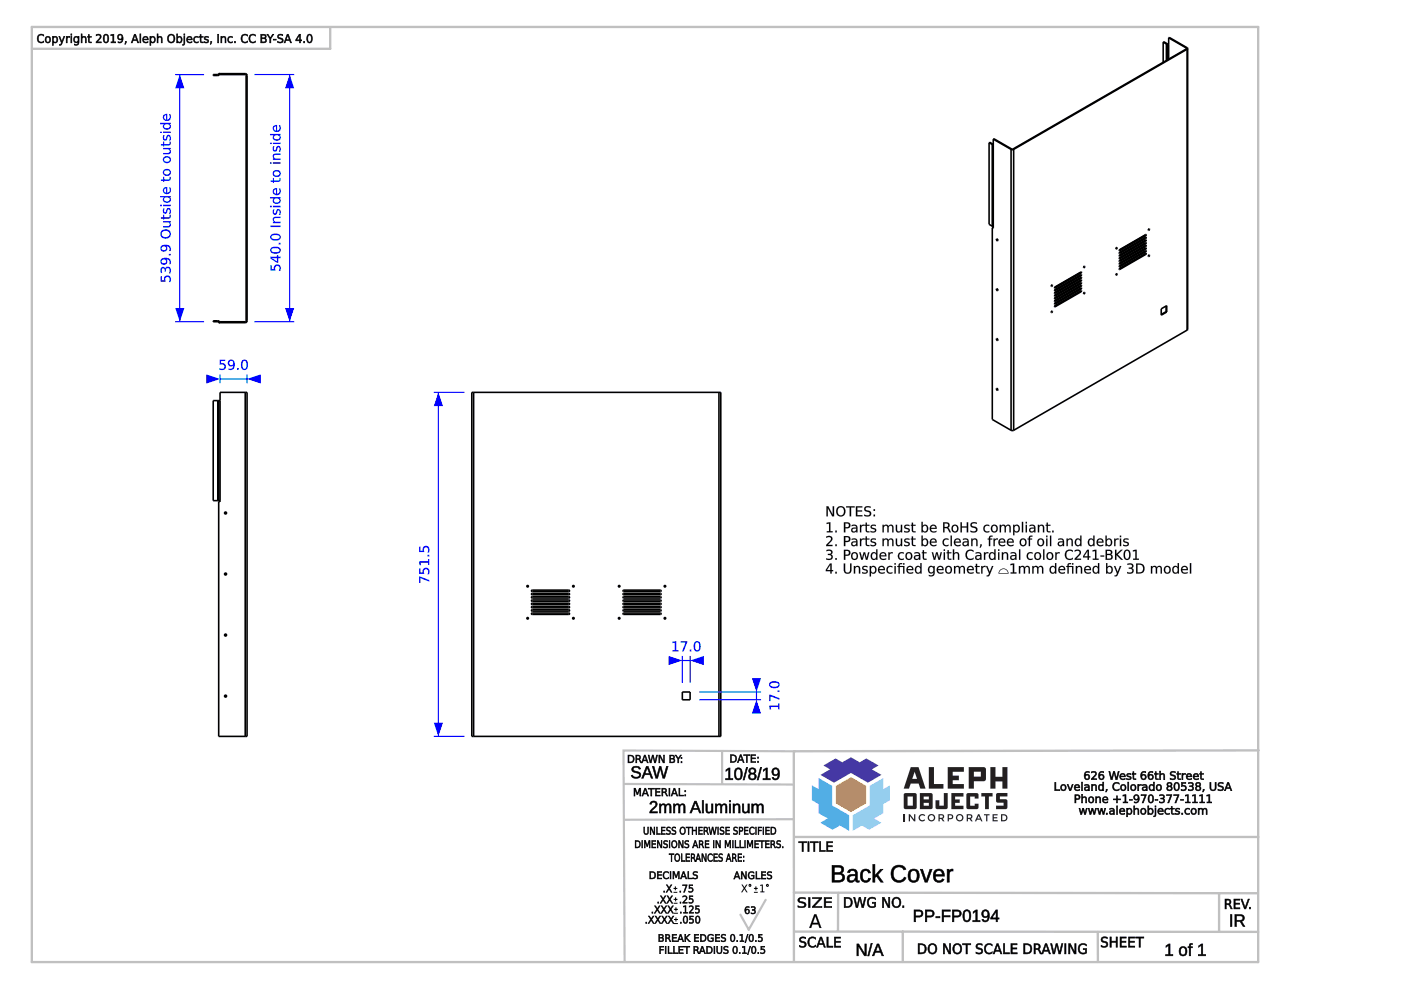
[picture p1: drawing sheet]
<svg xmlns="http://www.w3.org/2000/svg" width="420mm" height="297mm" viewBox="0 0 420 297" stroke-linecap="round" stroke-linejoin="round" font-family="sans-serif">
<g fill="none" stroke="#000" stroke-width=".48">
<path d="M348.8 12.6l.2-.1 1 .6M348.8 12.6v6.1M348.8 12.6l1 .6M349.8 13.2l.4 .1M349.8 13.2v4.9M350 13.1h.2M350 13.1l-.2 .1M350.2 13.3h.1M350.2 13.1l.3 .1M350.2 13.1v4.8M350.2 13.1h.1M350.2 13.3l.3 .1"/>
<path d="M350.5 11.3v6.4M350.5 11.3l5.3 3.1M350.5 11.3l.2-.1 5.3 3.1M355.8 14.6l.2 .2M355.8 14.6l-52 30.1M355.8 14.4v.2M356 14.3l.2 .2M356 14.3l-.2 .1M356 14.8v84.2M356 14.8l-52 30M356.2 14.5v84.2l-.2 .3M356.2 14.5l-.2 .3"/>
<path d="M65.3 22.4v.2M65.3 22.4h-1.4v.2h1.4M65.6 22.3l-.3 .1M65.6 22.3l.2 .1M65.6 22.2l.4-.1v.2M65.6 22.2v.1M65.8 22.4l-.5 .2M65.8 22.4h.1M66 22.3l-.2 .1M66 22.3h7.5M73.5 22.3l.3 .3M73.5 22.1l.6 .5"/>
<path d="M73.5 22.1v.2M73.5 22.1h-7.9v.1M73.8 22.6h.3M73.8 22.6v73.6M74.1 22.6v73.6M296.6 42.8l1 .5M296.6 42.8v24.4l1 .6M296.6 42.8l.2-.1 1 .5M297.6 43.3l.1 .2M297.6 43.3v24.5M297.7 43.5l.2 .2M297.7 43.5v24.4"/>
<path d="M297.7 43.5h.2M297.7 43.5h.1M297.8 43.2l.1 .1M297.8 43.2l-.2 .1M297.9 41.7v26.7l-.3-.1M297.9 41.7l5.3 3.1M297.9 41.7l.2-.1 5.3 3.1M303.2 44.8v84.2M303.4 44.7l-.2 .1M303.8 44.7h-.4M303.8 44.7l.2 .1M304 44.8h-.8"/>
<path d="M304 44.8v84.2M297.6 68.3v57.4l5.6 3.3M297.6 67.8l.1 .1M297.7 67.9l.2 .3-.3 .1M298.9 71.6l.3 .3v.2l-.3-.1zM299 71.7l.2 .3M325.1 79.9l-.1 .2M325.2 79.8l.1 .2-.3 .2zM334.8 74.3l-.1 .1M334.9 74.2l.1 .2-.3 .2zM335.7 79.7l8-4.5-.1 .3-7.8 4.5zM335.7 78.9l8-4.5-.1 .3-7.8 4.5z"/>
<path d="M335.7 78.1l8-4.5-.1 .3-7.8 4.5zM335.7 76.5l8-4.5-.1 .3-7.8 4.5zM335.7 75.7l8-4.5-.1 .3-7.8 4.5zM335.7 74.9l8-4.5-.1 .3-7.8 4.5zM335.7 77.3l8-4.5-.1 .3-7.8 4.5zM343.5 75.2l-7.8 4.6M343.5 74.4l-7.8 4.6M343.5 72l-7.8 4.6M343.5 73.6l-7.8 4.6M343.5 76l-7.8 4.6M343.5 71.2l-7.8 4.6M343.5 70.4l-7.8 4.6"/>
<path d="M343.5 72.8l-7.8 4.6M344.5 76.5l-.1 .2M344.5 68.7l-.1 .1M344.6 68.6l.1 .2-.2 .2zM344.6 76.5l.1 .2-.2 .1zM65.3 96.4l.3 .1M65.3 96.2l.5 .1M65.3 96.2v.2M65.3 96.2h-1.4v.2h1.4M65.6 96.5h.1M65.6 96.6v.1h7.9M65.8 96.3l-.2 .2"/>
<path d="M65.8 96.3h.1M65.8 96.3l.2 .1M66 96.4v.3l-.4-.2M66 96.4h7.5M73.5 96.4v.3M73.8 96.2l-.3 .2M73.8 96.2h.3M74.1 96.2l-.6 .5M298.9 86.6l.3 .2v.3l-.3-.2zM299 86.6l.2 .4M315.4 85.5l-.1 .2M315.4 93.3l-.1 .2"/>
<path d="M315.4 93.3l.2 .2-.3 .2zM315.4 85.4l.2 .2-.3 .2zM316.3 88.5l8-4.5-.1 .3-7.8 4.5zM316.3 87.7l8-4.5-.1 .3-7.8 4.5zM316.3 86.9l8-4.5-.1 .3-7.8 4.5zM316.3 86.1l8-4.5-.1 .3-7.8 4.5zM316.3 91.7l8-4.5-.1 .3-7.8 4.5zM316.3 90.9l8-4.5-.1 .3-7.8 4.5zM316.3 90.1l8-4.5-.1 .3-7.8 4.5zM316.3 89.3l8-4.5-.1 .3-7.8 4.5zM324.1 87.2l-7.8 4.6M324.1 86.4l-7.8 4.6"/>
<path d="M324.1 84l-7.8 4.6M324.1 85.6l-7.8 4.6M324.1 83.2l-7.8 4.6M324.1 84.8l-7.8 4.6M324.1 82.4l-7.8 4.6M324.1 81.6l-7.8 4.6M325.1 87.7l-.1 .2M325.2 87.7l.1 .2-.3 .2zM334.8 82.1l-.1 .2M334.9 82.1l.1 .2-.3 .1zM335.7 80.5l8-4.5-.1 .3-7.8 4.5zM348.3 92.6l1.6-1v1.9l-1.6 1z"/>
<path d="M349.7 93.4l-1.4 .8M349.7 93.4l.2 .1M349.7 91.7v1.7M356 99l-52 30M73.5 117.6h.6v103.1h-.6M73.5 117.6h-7.5v32.7h-.4v70.4h7.9M73.5 117.6v103.1M142 117.6h-.5v103.1h.5M142 117.6h73.6M142 117.6v103.1M215.6 117.6h.6v103.1h-.6M215.6 117.6v103.1"/>
<path d="M298.9 116.5l.3 .2v.3l-.3-.2zM298.9 101.5l.3 .2v.3l-.3-.1zM299 101.5l.2 .4M299 116.5l.2 .3M65.3 120.1h.3M65.3 120.1h-1.4v30h1.4M65.3 120.1v30M65.6 120.1v30M65.6 120.1h.1M65.6 120.1h.4M303.2 129h.8M65.3 150.1h.3"/>
<path d="M65.6 150.1h.1M65.6 150.1h.4M159.5 178.9l11.1-.1 .2 .3-.2 .2h-11zM159.5 177.9h11.1l.2 .2-.2 .2h-11zM159.5 176.9h11.1l.2 .2-.2 .2h-11zM159.5 179.9l11.1-.1 .2 .2-.2 .2h-11zM186.9 176.9h11.1l.2 .2-.2 .2h-10.9zM186.9 178.9l11.1-.1 .2 .3-.2 .2h-10.9zM186.9 177.9h11.1l.2 .2-.2 .2h-10.9zM186.9 179.9l11.1-.1 .2 .2-.2 .2h-10.9zM159.5 181.8h11.1l.2 .2-.2 .2h-11zM159.5 180.9l11.1-.1 .2 .2-.2 .2h-11z"/>
<path d="M159.5 183.8l11.1-.1 .2 .3-.2 .2h-11zM159.5 182.8h11.1l.2 .2-.2 .2h-11zM186.9 181.8h11.1l.2 .2-.2 .2h-10.9zM186.9 180.9l11.1-.1 .2 .2-.2 .2h-10.9zM186.9 183.8l11.1-.1 .2 .3-.2 .2h-10.9zM186.9 182.8h11.1l.2 .2-.2 .2h-10.9zM204.6 207.4h2.4v2.3h-2.4zM142 220.7h73.6"/>
<circle cx="67.6" cy="153.8" r=".29"/>
<circle cx="67.6" cy="172.1" r=".29"/>
<circle cx="158.2" cy="175.7" r=".22"/>
<circle cx="172" cy="175.7" r=".22"/>
<circle cx="185.7" cy="175.7" r=".22"/>
<circle cx="199.4" cy="175.7" r=".22"/>
<circle cx="67.6" cy="190.4" r=".29"/>
<circle cx="158.2" cy="185.3" r=".22"/>
<circle cx="172" cy="185.3" r=".22"/>
<circle cx="185.7" cy="185.3" r=".22"/>
<circle cx="199.4" cy="185.3" r=".22"/>
<circle cx="67.6" cy="208.7" r=".29"/>
</g>
<path d="M76.3 22.3h11.9M86.9 22.3v74.1M76.3 96.4h11.9" fill="none" stroke="#00f" stroke-width=".34"/>
<g fill="#00f">
<path d="M86.9 22.3l1.3 4.2h-2.7z"/>
<path d="M85.5 92.3h2.7l-1.3 4.1z"/>
<path d="M81.1 79.5h.4v1.2h.7a1.1 1.1 0 0 1 1.2-1.4 1.1 1.1 0 0 1 .7 1.7l-.1 .2h-.4a.83 .83 0 0 0 .2-1.1 .83 .83 0 0 0-1.1-.2l-.2 .5 .1 .7h-1.5zM81.5 77.4l1.6 1v-1zM81.1 77h2v-.5h.3v.5h.7v.4h-.7v1.3h-.4l-1.9-1.2zM81.5 74.6a.76 .76 0 0 0 .2 1 .76 .76 0 0 0 .9 0 .76 .76 0 0 0 .9 0 .76 .76 0 0 0 .2-1 2.29 2.29 0 0 0-2.2 0zM81.2 74.4a2.07 2.07 0 0 1 2.9 .3 1.44 1.44 0 0 1-2.2 1.3l-.8-.7zM83.6 72.8h.5v.4h-.5zM81.5 70.7a.76 .76 0 0 0 .2 .9 .76 .76 0 0 0 .9 .1 .76 .76 0 0 0 .9-.1 .76 .76 0 0 0 .2-.9 2.29 2.29 0 0 0-2.2 0zM81.2 70.5a2.07 2.07 0 0 1 2.9 .3 1.44 1.44 0 0 1-2.2 1.2l-.8-.6zM81.1 67.6h3v.4h-3zM82.1 65.2l2-.2v.3h-1.3a.58 .58 0 0 0-.7 .7 .58 .58 0 0 0 .7 .5h1.3v.4h-2.2v-.4h.3a.84 .84 0 0 1-.1-1.3zM81.9 62.8h.4a.61 .61 0 0 0-.3 .7 .61 .61 0 0 0 .7 .4v-.1a.79 .79 0 0 1 .3-.9 .79 .79 0 0 1 1 0l.1 1.3-.1 .2h-.3a.79 .79 0 0 0-.3-1.3l-.2 .3a.77 .77 0 0 1-.9 1 .77 .77 0 0 1-.5-1.3zM81.9 61.7h2.2v.4h-2.2zM81 61.7h.5v.4h-.5zM81 59.1h3.1v.4h-.3a.98 .98 0 0 1 .2 1.3 .98 .98 0 0 1-1.3 .3 .88 .88 0 0 1-.9-.7 .88 .88 0 0 1 .4-.9h-1.2zM82.2 59.8a.79 .79 0 0 0 .8 .9 .79 .79 0 0 0 .8-.9 1.15 1.15 0 0 0-1.6 0zM82.1 56.7l1-.3v1.7a.96 .96 0 0 0 .6-1.6h.3a1.21 1.21 0 0 1-.7 2 1.21 1.21 0 0 1-1.4-1.6zM82.3 56.9a.68 .68 0 0 0-.1 .8 .68 .68 0 0 0 .6 .4v-1.3zM81.9 53.4h.3v.7h1.4l.2-.7h.3l-.1 .8-.4 .3h-1.4v.3h-.3v-.3h-.7v-.4h.7zM82.2 51.7a.79 .79 0 0 0 .8 .9 .79 .79 0 0 0 .8-.9 1.12 1.12 0 0 0-1.6 0zM81.8 52a1.15 1.15 0 0 1 2.3 0 1.15 1.15 0 0 1-2.3 0zM81.9 48.7h2.2v.3h-2.2zM81 48.7h.5v.3h-.5zM82.1 46.2l2-.2v.4h-1.3a.58 .58 0 0 0-.7 .6 .58 .58 0 0 0 .7 .5h1.3v.4h-2.2v-.4h.3a.84 .84 0 0 1-.1-1.3zM81.9 43.9h.4a.61 .61 0 0 0-.3 .7 .61 .61 0 0 0 .7 .4v-.2a.79 .79 0 0 1 .3-.9 .79 .79 0 0 1 1 .1l.1 1.2-.1 .3h-.3a.79 .79 0 0 0-.3-1.4l-.2 .4a.77 .77 0 0 1-.9 .9 .77 .77 0 0 1-.5-1.2zM81.9 42.8h2.2v.4h-2.2zM81 42.8h.5v.4h-.5zM81 40.2h3.1v.3h-.3a.98 .98 0 0 1 .2 1.4 .98 .98 0 0 1-1.3 .2 .88 .88 0 0 1-.9-.6 .88 .88 0 0 1 .4-1h-1.2zM82.2 40.8a.79 .79 0 0 0 .8 1 .79 .79 0 0 0 .8-1 1.15 1.15 0 0 0-1.6 0zM82.1 37.7l1-.2v1.7a.96 .96 0 0 0 .6-1.6h.3a1.21 1.21 0 0 1-.7 1.9 1.21 1.21 0 0 1-1.4-1.6zM82.3 38a.68 .68 0 0 0-.1 .7 .68 .68 0 0 0 .6 .5v-1.4z"/>
<path d="M81.1 79.5h.4v1.2h.7a1.09 1.09 0 0 1 1.1-1.5 1.09 1.09 0 0 1 .9 1.6l-.1 .4h-.5a.81 .81 0 0 0 .2-1.1 .81 .81 0 0 0-1.1-.2l-.2 .5 .2 .7h-1.6zM81.1 79.5v1.6h1.5a.82 .82 0 0 1-.1-1.2 .82 .82 0 0 1 1.2 0 .82 .82 0 0 1 0 1.1l-.1 .2h.4a1.15 1.15 0 0 0-.1-1.5 1.15 1.15 0 0 0-1.5-.1l-.2 .5v.6h-.8l.1-1.2zM81.5 77.3l1.6 1.1v-1zM81.4 77.3h1.7v1.1zM81.1 76.9l2 .1v-.5h.3v.5l.7-.1v.5h-.7v1.3h-.4l-1.9-1.2zM81.1 77v.5l1.9 1.2h.4v-1.4l.7 .1v-.4h-.7v-.5h-.3v.5zM81.5 74.6a.74 .74 0 0 0 .2 .9 .74 .74 0 0 0 .9 .1 .74 .74 0 0 0 .9-.1 .74 .74 0 0 0 .2-.9 2.28 2.28 0 0 0-2.2 0zM81.5 74.6a1.66 1.66 0 0 1 2.4 .4 1.54 1.54 0 0 1-2.5 0zM81.2 74.4a2.09 2.09 0 0 1 2.9 .3 1.46 1.46 0 0 1-2.2 1.3l-.8-.7zM81.3 74.4a1.22 1.22 0 0 0 .3 1.4 1.22 1.22 0 0 0 1.4 .2 1.01 1.01 0 0 0 1.2-1 1.01 1.01 0 0 0-1.2-1h-1zM83.6 72.8h.5v.5h-.5zM83.6 72.8v.4h.5v-.4zM81.5 70.7a.74 .74 0 0 0 .2 .9 .74 .74 0 0 0 .9 .1 .74 .74 0 0 0 .9-.1 .74 .74 0 0 0 .2-.9 2.28 2.28 0 0 0-2.2 0zM81.5 70.7a1.66 1.66 0 0 1 2.4 .4 1.54 1.54 0 0 1-2.5 0zM81.2 70.5a2.09 2.09 0 0 1 2.9 .2 1.46 1.46 0 0 1-2.2 1.4l-.8-.7zM81.3 70.5a1.22 1.22 0 0 0 .3 1.4 1.22 1.22 0 0 0 1.4 .2 1.01 1.01 0 0 0 1.2-1 1.01 1.01 0 0 0-1.2-1h-1zM81.1 67.6h3v.5h-3zM81.1 67.6v.4h3v-.4zM82 65.2l2.1-.3v.5h-1.3a.56 .56 0 0 0-.7 .6 .56 .56 0 0 0 .7 .5h1.3v.4h-2.3v-.4h.4a.86 .86 0 0 1-.2-1.3zM82.1 65.2a.83 .83 0 0 0 .2 1.3h-.4v.4h2.2v-.4h-1.3a.6 .6 0 0 1-.7-.5 .6 .6 0 0 1 .7-.7h1.3v-.3zM81.9 62.8h.4a.6 .6 0 0 0-.3 .7 .6 .6 0 0 0 .6 .4l.2-.5a.74 .74 0 0 1 1-.7 .74 .74 0 0 1 .4 1.1l-.2 .6h-.4a.78 .78 0 0 0-.2-1.3l-.3 .6a.71 .71 0 0 1-.9 .7 .71 .71 0 0 1-.4-1.1zM81.9 62.8v.2a.8 .8 0 0 0 0 1 .8 .8 0 0 0 1 .2l.2-.6a.38 .38 0 0 1 .3-.5 .38 .38 0 0 1 .5 .3l-.2 1h.3l.1-.2a.9 .9 0 0 0 0-1 .9 .9 0 0 0-.9-.4l-.6 1.2a.75 .75 0 0 1-.3-1.2zM81.8 61.7h2.3v.4h-2.3zM81.9 61.7v.4h2.2v-.4zM81 61.7h.5v.4h-.5zM81 61.7v.4h.5v-.4zM81 59.1h3.1v.4h-.3a.83 .83 0 0 1 .1 1.4 1.13 1.13 0 0 1-1.6 .2 1.13 1.13 0 0 1-.3-1.5l.2-.2-1.2 .1zM81 59.1v.4l1.3-.1a.96 .96 0 0 0-.3 1.4 .96 .96 0 0 0 1.3 .3 .86 .86 0 0 0 .8-.7 .86 .86 0 0 0-.4-1l.4 .1v-.4zM82.2 59.8a.77 .77 0 0 0 .8 .9 .77 .77 0 0 0 .7-.9 1.13 1.13 0 0 0-1.5 0zM82.2 59.7a.83 .83 0 0 1 1.1-.3 .83 .83 0 0 1 .3 1.2 .85 .85 0 0 1-1 .1 .85 .85 0 0 1-.4-1zM82.1 56.7l1-.3v1.7a.95 .95 0 0 0 .7-.7 .95 .95 0 0 0-.2-.9h.1a.75 .75 0 0 1 .5 1.2 1.18 1.18 0 0 1-1.7 .7 1.18 1.18 0 0 1-.4-1.7zM82.1 56.7a1.18 1.18 0 0 0 .3 1.5 1.18 1.18 0 0 0 1.6-.1 1.18 1.18 0 0 0 0-1.6h-.3a.98 .98 0 0 1 .2 1 .98 .98 0 0 1-.8 .6v-1.7zM82.3 57a.66 .66 0 0 0-.1 .7 .66 .66 0 0 0 .6 .4v-1.3zM82.3 56.9l.5-.1v1.3a.68 .68 0 0 1-.7-.4 .68 .68 0 0 1 .2-.8zM81.8 53.3h.4v.8h1.4l.2-.8h.3a.84 .84 0 0 1-.7 1.2h-1.2v.3h-.4l.1-.3h-.7v-.4h.7zM81.9 53.4v.7h-.7v.4h.7v.3h.3l-.1-.3h1.5l.4-.3 .1-.8h-.3l-.1 .7h-.3h-1.3l.1-.7zM82.2 51.7a.77 .77 0 0 0 .8 .9 .77 .77 0 0 0 .7-.9 1.1 1.1 0 0 0-1.5 0zM82.2 51.7a.83 .83 0 0 1 1.2-.4 .83 .83 0 0 1 .2 1.2 .85 .85 0 0 1-1 .1 .85 .85 0 0 1-.4-.9zM81.8 52a1.16 1.16 0 0 1 2.3 0 1.16 1.16 0 0 1-2.3 0zM81.8 52a1.15 1.15 0 0 0 2.3 0 1.15 1.15 0 0 0-2.3 0zM81.8 48.7h2.3v.4h-2.3zM81.9 48.7v.3h2.2v-.3zM81 48.7h.5v.4h-.5zM81 48.7v.3h.5v-.3zM82 46.2l2.1-.2v.4h-1.3a.56 .56 0 0 0-.7 .6 .56 .56 0 0 0 .7 .5h1.3v.4h-2.3v-.4l.4 .1a.86 .86 0 0 1-.2-1.4zM82.1 46.2a.83 .83 0 0 0 .2 1.4l-.4-.1v.4h2.2v-.4l-1.3 .1a.6 .6 0 0 1-.7-.6 .6 .6 0 0 1 .7-.6h1.3v-.4zM81.9 43.8l.4 .1a.6 .6 0 0 0-.3 .7 .6 .6 0 0 0 .6 .4l.2-.5a.74 .74 0 0 1 1-.8 .74 .74 0 0 1 .4 1.2l-.2 .6h-.4a.78 .78 0 0 0-.2-1.3l-.3 .6a.71 .71 0 0 1-.9 .6 .71 .71 0 0 1-.4-1zM81.9 43.9v.1a.8 .8 0 0 0 0 1.1 .8 .8 0 0 0 1 .2l.2-.6a.38 .38 0 0 1 .3-.5 .38 .38 0 0 1 .5 .2l-.2 1.1h.3l.1-.3a.9 .9 0 0 0 0-1 .9 .9 0 0 0-.9-.4l-.6 1.3a.75 .75 0 0 1-.3-1.2zM81.8 42.8h2.3v.4h-2.3zM81.9 42.8v.4h2.2v-.4zM81 42.8h.5v.4h-.5zM81 42.8v.4h.5v-.4zM81 40.1h3.1v.4h-.3a.83 .83 0 0 1 .1 1.4 1.13 1.13 0 0 1-1.6 .2 1.13 1.13 0 0 1-.3-1.5l.2-.1h-1.2zM81 40.2v.3h1.3a.96 .96 0 0 0-.3 1.3 .96 .96 0 0 0 1.3 .3 .86 .86 0 0 0 .8-.6 .86 .86 0 0 0-.4-1h.4v-.3zM82.2 40.8a.77 .77 0 0 0 .8 1 .77 .77 0 0 0 .7-1 1.13 1.13 0 0 0-1.5 0zM82.2 40.8a.83 .83 0 0 1 1.1-.3 .83 .83 0 0 1 .3 1.1 .85 .85 0 0 1-1 .2 .85 .85 0 0 1-.4-1zM82.1 37.7l1-.3v1.8a.95 .95 0 0 0 .7-.7 .95 .95 0 0 0-.2-1h.1a.75 .75 0 0 1 .5 1.2 1.18 1.18 0 0 1-1.7 .8 1.18 1.18 0 0 1-.4-1.8zM82.1 37.7a1.18 1.18 0 0 0 .3 1.6 1.18 1.18 0 0 0 1.6-.1 1.18 1.18 0 0 0 0-1.6l-.3-.1a.98 .98 0 0 1 .2 1.1 .98 .98 0 0 1-.8 .6v-1.7zM82.3 38a.66 .66 0 0 0-.1 .7 .66 .66 0 0 0 .6 .4v-1.3zM82.3 38l.5-.2v1.4a.68 .68 0 0 1-.7-.4 .68 .68 0 0 1 .2-.8z"/>
</g>
<path d="M52.5 22.4h8.7M53.9 22.4v74M52.5 96.4h8.7" fill="none" stroke="#00f" stroke-width=".34"/>
<g fill="#00f">
<path d="M53.9 22.4l1.4 4.1h-2.8z"/>
<path d="M52.5 92.3h2.8l-1.4 4.1z"/>
<path d="M48.2 82.8h.3v1.2h.7a1.1 1.1 0 0 1 1.3-1.4 1.1 1.1 0 0 1 .7 1.7l-.1 .2h-.4a.83 .83 0 0 0 .1-1.1 .83 .83 0 0 0-1.1-.2l-.2 .5 .2 .7h-1.5zM48.3 80.3a.69 .69 0 0 1 .7-.3 .69 .69 0 0 1 .6 .6 .92 .92 0 0 1 1.2-.6 .92 .92 0 0 1 .4 1.3l-.1 .6h-.4a.84 .84 0 0 0 .2-1 .84 .84 0 0 0-.9-.5l-.3 1h-.3v-.4a.55 .55 0 0 0-.8-.5 .55 .55 0 0 0-.1 .9l.1 .4h-.4l-.1-.8zM48.3 77.8a1.65 1.65 0 0 1 1.8-.5 1.65 1.65 0 0 1 1.1 1.5l-.1 .4h-.4a.94 .94 0 0 0 .1-1.1 .94 .94 0 0 0-1-.4 1 1 0 0 1 0 1.4 1 1 0 0 1-1.4 0 1 1 0 0 1-.1-1.3zM48.5 78.3a.66 .66 0 0 0 1.3 0 .66 .66 0 0 0-1.3 0zM50.7 76.1h.5v.5h-.5zM48.3 73.8a1.65 1.65 0 0 1 1.8-.4 1.65 1.65 0 0 1 1.1 1.5l-.1 .3h-.4a.94 .94 0 0 0 .1-1 .94 .94 0 0 0-1-.4 1 1 0 0 1 0 1.3 1 1 0 0 1-1.4 .1 1 1 0 0 1-.1-1.4zM48.5 74.4a.66 .66 0 0 0 1.3 0 .66 .66 0 0 0-1.3 0zM48.8 69.4a1.16 1.16 0 0 0 .6 1.8 1.16 1.16 0 0 0 1.5-1.1 1.28 1.28 0 0 0-2.1-.7zM48.1 70.2a1.5 1.5 0 0 1 3 0 1.5 1.5 0 0 1-3 0zM48.9 66.3h2.3v.4h-.4a.82 .82 0 0 1 .4 .9 .82 .82 0 0 1-.9 .6h-1.4v-.4h1.4a.58 .58 0 0 0 .6-.6 .58 .58 0 0 0-.7-.5h-1.3zM48.9 64.4h.3v.8l1.5-.1 .2-.7h.3l-.1 .8-.4 .3h-1.5v.3h-.3v-.3h-.6v-.3h.6zM49 62.5h.3a.61 .61 0 0 0-.2 .7 .61 .61 0 0 0 .6 .4l.1-.2a.79 .79 0 0 1 .3-.9 .79 .79 0 0 1 .9 .1l.2 1.3-.1 .2h-.4a.79 .79 0 0 0-.3-1.3l-.2 .3a.77 .77 0 0 1-.8 .9 .77 .77 0 0 1-.5-1.2zM48.9 61.4h2.3v.4h-2.3zM48 61.4h.5v.4h-.5zM48 58.8h3.2v.3h-.4a.98 .98 0 0 1 .2 1.4 .98 .98 0 0 1-1.3 .2 .88 .88 0 0 1-.8-.6 .88 .88 0 0 1 .4-1h-1.3zM49.3 59.4a.79 .79 0 0 0 .7 1 .79 .79 0 0 0 .8-1 1.15 1.15 0 0 0-1.5 0zM49.2 56.3l.9-.2v1.7a.96 .96 0 0 0 .6-1.6h.4a1.21 1.21 0 0 1-.7 1.9 1.21 1.21 0 0 1-1.4-1.6zM49.4 56.6a.68 .68 0 0 0-.2 .8 .68 .68 0 0 0 .6 .4v-1.4zM48.9 53h.3v.8h1.5l.2-.8h.3l-.1 .9-.4 .3h-1.5v.2h-.3v-.2h-.6v-.4h.6zM49.3 51.3a.79 .79 0 0 0 .7 1 .79 .79 0 0 0 .8-1 1.12 1.12 0 0 0-1.5 0zM48.9 51.7a1.14 1.14 0 0 1 2.2 0 1.14 1.14 0 0 1-2.2 0zM49.3 47.5a.79 .79 0 0 0 .7 1 .79 .79 0 0 0 .8-1 1.12 1.12 0 0 0-1.5 0zM48.9 47.9a1.14 1.14 0 0 1 2.2 0 1.14 1.14 0 0 1-2.2 0zM48.9 44.4h2.3v.3h-.4a.82 .82 0 0 1 .4 1 .82 .82 0 0 1-.9 .5h-1.4v-.3h1.4a.58 .58 0 0 0 .6-.6 .58 .58 0 0 0-.7-.6h-1.3zM48.9 42.5h.3v.7h1.5l.2-.7h.3l-.1 .8-.4 .3h-1.5v.3h-.3v-.3h-.6v-.4h.6zM49 40.5h.3a.61 .61 0 0 0-.2 .8 .61 .61 0 0 0 .6 .4l.1-.2a.79 .79 0 0 1 .3-.9 .79 .79 0 0 1 .9 .1l.2 1.2-.1 .2h-.4a.79 .79 0 0 0-.3-1.3l-.2 .4a.77 .77 0 0 1-.8 .9 .77 .77 0 0 1-.5-1.2zM48.9 39.5h2.3v.3h-2.3zM48 39.5h.5v.3h-.5zM48 36.8h3.2v.4h-.4a.98 .98 0 0 1 .2 1.3 .98 .98 0 0 1-1.3 .3 .88 .88 0 0 1-.8-.6 .88 .88 0 0 1 .4-1h-1.3zM49.3 37.5a.79 .79 0 0 0 .7 1 .79 .79 0 0 0 .8-1 1.15 1.15 0 0 0-1.5 0zM49.2 34.4l.9-.2v1.7a.96 .96 0 0 0 .6-1.7h.4a1.21 1.21 0 0 1-.7 2 1.21 1.21 0 0 1-1.4-1.6zM49.4 34.7a.68 .68 0 0 0-.2 .7 .68 .68 0 0 0 .6 .4v-1.3z"/>
<path d="M48.2 82.8h.3v1.2h.7a1.09 1.09 0 0 1 1.1-1.5 1.09 1.09 0 0 1 .9 1.6l-.1 .4h-.4a.81 .81 0 0 0 .1-1.1 .81 .81 0 0 0-1.1-.2l-.1 .5 .1 .7h-1.5zM48.2 82.8v1.6h1.5a.82 .82 0 0 1-.1-1.2 .82 .82 0 0 1 1.2 0 .82 .82 0 0 1 0 1.2l-.1 .1h.4a1.15 1.15 0 0 0-.1-1.5 1.15 1.15 0 0 0-1.5-.1l-.3 .5 .1 .7h-.8v-1.3zM48.3 80.3a.69 .69 0 0 1 .7-.3 .69 .69 0 0 1 .6 .6 .82 .82 0 0 1 .7-.7 .82 .82 0 0 1 .8 .6l.1 .3a.73 .73 0 0 1-.5 1.1 .82 .82 0 0 0 .2-1 .82 .82 0 0 0-.9-.5l-.2 1h-.4v-.4a.5 .5 0 0 0-.6-.6 .5 .5 0 0 0-.3 .8l.1 .6a.56 .56 0 0 1-.5-.8zM48.3 80.3l-.1 1.1v.4h.4a.82 .82 0 0 1-.2-.9 .82 .82 0 0 1 .7-.5l.3 .3v.7h.3a.68 .68 0 0 1 .6-1.1 .68 .68 0 0 1 .6 1l-.2 .6h.4a1.12 1.12 0 0 0 0-1.4 1.12 1.12 0 0 0-1.3-.4l-.2 .5a.67 .67 0 0 0-.5-.6 .67 .67 0 0 0-.8 .3zM48.3 77.8a1.67 1.67 0 0 1 1.8-.5 1.67 1.67 0 0 1 1.1 1.5l-.1 .4-.4-.1a.92 .92 0 0 0 0-1 .92 .92 0 0 0-.9-.4 1.02 1.02 0 0 1 0 1.4 1.02 1.02 0 0 1-1.4 .1 1.02 1.02 0 0 1-.1-1.4zM48.3 77.8a.98 .98 0 0 0 .1 1.3 .98 .98 0 0 0 1.4-.1 .98 .98 0 0 0-.1-1.3 .96 .96 0 0 1 1.1 .3 .96 .96 0 0 1-.1 1.2h.4a1.44 1.44 0 0 0-.4-1.7 1.44 1.44 0 0 0-1.7-.1zM48.5 78.3a.65 .65 0 0 0 1.3 0 .65 .65 0 0 0-1.3 0zM48.5 78.3a.7 .7 0 0 1 1.4 0 .7 .7 0 0 1-1.4 0zM50.6 76.1h.6v.5h-.6zM50.7 76.1v.5h.5v-.5zM48.3 73.8a1.67 1.67 0 0 1 1.8-.5 1.67 1.67 0 0 1 1.1 1.6l-.1 .4-.4-.1a.92 .92 0 0 0 0-1 .92 .92 0 0 0-.9-.4v-.1a1.02 1.02 0 0 1 0 1.5 1.02 1.02 0 0 1-1.4 0 1.02 1.02 0 0 1-.1-1.4zM48.3 73.9a.98 .98 0 0 0 .1 1.3 .98 .98 0 0 0 1.4-.1 .98 .98 0 0 0-.1-1.4 .96 .96 0 0 1 1.1 .4 .96 .96 0 0 1-.1 1.1h.4a1.44 1.44 0 0 0-.4-1.6 1.44 1.44 0 0 0-1.7-.2zM48.5 74.4a.65 .65 0 0 0 1.3 0 .65 .65 0 0 0-1.3 0zM48.5 74.4a.7 .7 0 0 1 1.4 0 .7 .7 0 0 1-1.4 0zM48.8 69.4a1.14 1.14 0 0 0 .6 1.8 1.14 1.14 0 0 0 1.5-1.1 1.26 1.26 0 0 0-2.1-.7zM48.8 69.4a1.21 1.21 0 0 1 1.5-.2 1.21 1.21 0 0 1 .5 1.5 1.18 1.18 0 0 1-1.7 .4 1.18 1.18 0 0 1-.3-1.7zM48.1 70.2a1.52 1.52 0 0 1 3 0 1.52 1.52 0 0 1-3 0zM48.1 70.1a1.5 1.5 0 0 0 3 0 1.5 1.5 0 0 0-3 0zM48.9 66.3h2.3v.4l-.4-.1a.84 .84 0 0 1 .4 1 .84 .84 0 0 1-.9 .6h-1.4v-.4h1.4a.56 .56 0 0 0 .6-.6 .56 .56 0 0 0-.7-.5h-1.3zM48.9 66.3v.4l1.3-.1a.6 .6 0 0 1 .7 .6 .6 .6 0 0 1-.6 .6h-1.4v.4l1.4-.1a.8 .8 0 0 0 .9-.5 .8 .8 0 0 0-.4-1l.4 .1v-.4zM48.9 64.4h.3v.8l1.5-.1 .1-.7h.4a.84 .84 0 0 1-.8 1.1h-1.2v.3h-.3v-.3h-.6v-.4l.6 .1zM48.9 64.4v.8h-.6v.3h.6v.3h.3v-.3h1.5l.4-.3 .1-.8h-.3l-.1 .7-.4 .1h-1.2v-.8zM49 62.5h.4a.6 .6 0 0 0-.3 .7 .6 .6 0 0 0 .6 .4l.2-.5a.74 .74 0 0 1 .9-.7 .74 .74 0 0 1 .4 1.1l-.1 .6h-.4a.78 .78 0 0 0-.2-1.3l-.3 .6a.71 .71 0 0 1-1 .6 .71 .71 0 0 1-.3-1zM49 62.5v.1a.8 .8 0 0 0-.1 1.1 .8 .8 0 0 0 1 .2l.3-.6a.38 .38 0 0 1 .2-.5 .38 .38 0 0 1 .5 .2l-.2 1.1h.4v-.2a.9 .9 0 0 0 .1-1.1 .9 .9 0 0 0-1-.4l-.6 1.3a.75 .75 0 0 1-.3-1.2zM48.9 61.4h2.3v.4h-2.3zM48.9 61.4v.4h2.3v-.4zM48 61.4h.5v.4h-.5zM48 61.4v.4h.5v-.4zM48 58.7h3.2v.5l-.4-.1a.83 .83 0 0 1 .1 1.4 1.13 1.13 0 0 1-1.5 .2 1.13 1.13 0 0 1-.3-1.4l.2-.2-1.3 .1zM48 58.8v.3h1.3a.96 .96 0 0 0-.2 1.3 .96 .96 0 0 0 1.3 .3 .86 .86 0 0 0 .8-.6 .86 .86 0 0 0-.4-1h.4v-.3zM49.3 59.4a.77 .77 0 0 0 .7 1 .77 .77 0 0 0 .8-1 1.13 1.13 0 0 0-1.5 0zM49.3 59.4a.83 .83 0 0 1 1.1-.3 .83 .83 0 0 1 .3 1.1 .85 .85 0 0 1-1 .2 .85 .85 0 0 1-.4-1zM49.1 56.3l1.1-.2-.1 1.7a.95 .95 0 0 0 .8-.7 .95 .95 0 0 0-.2-1 .75 .75 0 0 1 .5 1.2 1.18 1.18 0 0 1-1.6 .8 1.18 1.18 0 0 1-.5-1.8zM49.2 56.4a1.18 1.18 0 0 0 .3 1.5 1.18 1.18 0 0 0 1.6-.1 1.18 1.18 0 0 0-.1-1.6h-.3a.98 .98 0 0 1 .2 1 .98 .98 0 0 1-.8 .6v-1.7zM49.4 56.6a.66 .66 0 0 0-.1 .7 .66 .66 0 0 0 .6 .4l-.1-1.3zM49.3 56.6l.6-.2v1.4a.68 .68 0 0 1-.7-.4 .68 .68 0 0 1 .1-.8zM48.9 53h.3v.8h1.5l.1-.8h.4a.84 .84 0 0 1-.8 1.2h-1.2v.3h-.3v-.3h-.6v-.4h.6zM48.9 53v.8h-.6v.4l.6-.1v.3h.3v-.3h1.5l.4-.2 .1-.9h-.3l-.1 .7-.4 .1h-1.2v-.8zM49.3 51.4a.77 .77 0 0 0 .7 .9 .77 .77 0 0 0 .8-.9 1.1 1.1 0 0 0-1.5 0zM49.3 51.3a.83 .83 0 0 1 1.1-.3 .83 .83 0 0 1 .3 1.2 .85 .85 0 0 1-1 .1 .85 .85 0 0 1-.4-1zM48.8 51.7a1.2 1.2 0 0 1 2.4 0 1.2 1.2 0 0 1-2.4 0zM48.9 51.7a1.12 1.12 0 0 0 2.2 0 1.12 1.12 0 0 0-2.2 0zM49.3 47.5a.77 .77 0 0 0 .7 1 .77 .77 0 0 0 .8-1 1.1 1.1 0 0 0-1.5 0zM49.3 47.5a.83 .83 0 0 1 1.1-.3 .83 .83 0 0 1 .3 1.1 .85 .85 0 0 1-1 .2 .85 .85 0 0 1-.4-1zM48.8 47.9a1.2 1.2 0 0 1 2.4 0 1.2 1.2 0 0 1-2.4 0zM48.9 47.9a1.12 1.12 0 0 0 2.2 0 1.12 1.12 0 0 0-2.2 0zM48.9 44.3h2.3v.4h-.4a.84 .84 0 0 1 .4 1 .84 .84 0 0 1-.9 .6h-1.4v-.4h1.4a.56 .56 0 0 0 .6-.6 .56 .56 0 0 0-.7-.6h-1.3zM48.9 44.4v.3h1.3a.6 .6 0 0 1 .7 .6 .6 .6 0 0 1-.6 .6h-1.4v.3h1.4a.8 .8 0 0 0 .9-.5 .8 .8 0 0 0-.4-1h.4v-.3zM48.9 42.4h.3v.8h1.5l.1-.8h.4a.84 .84 0 0 1-.8 1.2h-1.2v.3h-.3v-.3h-.6v-.4h.6zM48.9 42.5v.8h-.6v.3h.6v.3h.3v-.3h1.5l.4-.3 .1-.8h-.3l-.1 .7-.4 .1h-1.2v-.8zM49 40.5l.4 .1a.6 .6 0 0 0-.3 .6 .6 .6 0 0 0 .6 .5l.2-.5a.74 .74 0 0 1 .9-.8 .74 .74 0 0 1 .4 1.1l-.1 .7-.4-.1a.78 .78 0 0 0-.2-1.2l-.3 .6a.71 .71 0 0 1-1 .6 .71 .71 0 0 1-.3-1zM49 40.5v.2a.8 .8 0 0 0-.1 1 .8 .8 0 0 0 1 .3l.3-.6a.38 .38 0 0 1 .2-.6 .38 .38 0 0 1 .5 .3l-.2 1h.4v-.2a.9 .9 0 0 0 .1-1 .9 .9 0 0 0-1-.4l-.6 1.3a.75 .75 0 0 1-.3-1.3zM48.9 39.4h2.3v.5h-2.3zM48.9 39.5v.3h2.3v-.3zM48 39.4h.5v.5h-.5zM48 39.5v.3h.5v-.3zM48 36.8h3.2v.4h-.4a.83 .83 0 0 1 .1 1.4 1.13 1.13 0 0 1-1.5 .2 1.13 1.13 0 0 1-.3-1.5l.2-.1h-1.3zM48 36.8v.4h1.3a.96 .96 0 0 0-.2 1.3 .96 .96 0 0 0 1.3 .3 .86 .86 0 0 0 .8-.7 .86 .86 0 0 0-.4-.9h.4v-.4zM49.3 37.5a.77 .77 0 0 0 .7 1 .77 .77 0 0 0 .8-1 1.13 1.13 0 0 0-1.5 0zM49.3 37.5a.83 .83 0 0 1 1.1-.3 .83 .83 0 0 1 .3 1.1 .85 .85 0 0 1-1 .2 .85 .85 0 0 1-.4-1zM49.1 34.4l1.1-.3-.1 1.7a.95 .95 0 0 0 .8-.6 .95 .95 0 0 0-.2-1 .75 .75 0 0 1 .5 1.2 1.18 1.18 0 0 1-1.6 .8 1.18 1.18 0 0 1-.5-1.8zM49.2 34.4a1.18 1.18 0 0 0 .3 1.6 1.18 1.18 0 0 0 1.6-.2 1.18 1.18 0 0 0-.1-1.5l-.3-.1a.98 .98 0 0 1 .2 1 .98 .98 0 0 1-.8 .7v-1.7zM49.4 34.7a.66 .66 0 0 0-.1 .7 .66 .66 0 0 0 .6 .4l-.1-1.3zM49.3 34.7l.6-.2v1.3a.68 .68 0 0 1-.7-.4 .68 .68 0 0 1 .1-.7z"/>
</g>
<path d="M130.1 117.6h9.2M131.5 117.6v103.1M130.1 220.7h9.2" fill="none" stroke="#00f" stroke-width=".34"/>
<g fill="#00f">
<path d="M131.5 117.6l1.3 4.1h-2.7z"/>
<path d="M130.1 216.6h2.7l-1.3 4.1z"/>
<path d="M125.7 172.8l3 1.1v.4l-2.6-1v1.4h-.4zM125.7 170.4h.4v1.2h.7a1.1 1.1 0 0 1 1.2-1.4 1.1 1.1 0 0 1 .7 1.7v.2h-.5a.83 .83 0 0 0 .2-1.1 .83 .83 0 0 0-1.1-.2l-.2 .5 .1 .7h-1.5zM125.7 168.2h2.7v-.6h.3v1.7h-.3v-.7h-2.3l.1 .8h-.3zM128.2 166.3h.5v.5h-.5zM125.7 163.9h.4v1.2h.7a1.1 1.1 0 0 1 1.2-1.5 1.1 1.1 0 0 1 .7 1.8v.2h-.5a.83 .83 0 0 0 .2-1.2 .83 .83 0 0 0-1.1-.2l-.2 .6 .1 .7h-1.5z"/>
<path d="M125.7 172.8l3 1.1v.4l-2.6-1v1.4h-.4zM125.7 172.8v1.9h.4l-.1-1.5 2.7 1.1v-.4zM125.7 170.4h.4v1.2h.7a1.09 1.09 0 0 1 1.1-1.5 1.09 1.09 0 0 1 .9 1.6l-.1 .4h-.5a.81 .81 0 0 0 .2-1.1 .81 .81 0 0 0-1.1-.2l-.2 .5 .2 .7h-1.6zM125.7 170.4v1.6h1.5a.82 .82 0 0 1 0-1.2 .82 .82 0 0 1 1.1 0 .82 .82 0 0 1 .1 1.1l-.2 .2h.4a1.15 1.15 0 0 0-.1-1.5 1.15 1.15 0 0 0-1.5-.1l-.2 .5v.6h-.8l.1-1.2zM125.7 168.2h2.7v-.6h.3v1.7h-.3v-.7h-2.3l.2 .8h-.4zM125.7 168.2l.2 1.2h.3l-.1-.8h2.3v.7h.3v-1.7h-.3v.7zM128.2 166.3h.5v.5h-.5zM128.2 166.3v.5h.5v-.5zM125.7 163.8h.4v1.3h.7a1.09 1.09 0 0 1 1.1-1.5 1.09 1.09 0 0 1 .9 1.6l-.1 .4h-.5a.81 .81 0 0 0 .2-1.1 .81 .81 0 0 0-1.1-.2l-.2 .5 .2 .7h-1.6zM125.7 163.9v1.6h1.5a.82 .82 0 0 1 0-1.2 .82 .82 0 0 1 1.1-.1 .82 .82 0 0 1 .1 1.2l-.2 .2h.4a1.15 1.15 0 0 0-.1-1.5 1.15 1.15 0 0 0-1.5-.2l-.2 .5v.7h-.8l.1-1.2z"/>
</g>
<path d="M209.7 207.4h18.5M209.7 209.7h18.5M226.9 207.4v2.3" fill="none" stroke="#00f" stroke-width=".34"/>
<g fill="#00f">
<path d="M225.5 203.3h2.7l-1.3 4.1z"/>
<path d="M226.9 209.8l1.3 4.1h-2.7z"/>
<path d="M230.7 211.5h2.7v-.7h.3v1.8h-.3v-.7h-2.3l.1 .7h-.3zM230.7 208.2l3 1.1v.4l-2.6-1v1.4h-.4zM233.2 207h.5v.4h-.5zM231.1 204.9a.76 .76 0 0 0 .2 .9 .76 .76 0 0 0 .9 .1 .76 .76 0 0 0 1-.1 .76 .76 0 0 0 .1-.9 2.29 2.29 0 0 0-2.2 0zM230.9 204.7a2.07 2.07 0 0 1 2.8 .2 1.44 1.44 0 0 1-2.1 1.3l-.9-.7z"/>
<path d="M230.7 211.5h2.7v-.7h.4v1.8h-.4v-.7h-2.3l.2 .7h-.4zM230.7 211.5l.2 1.1h.3l-.1-.7h2.3v.7h.3v-1.8h-.3v.7zM230.7 208.2l3.1 1.1v.4l-2.7-1v1.4h-.4zM230.7 208.2v1.9h.4l-.1-1.4 2.7 1v-.4zM233.2 207h.6v.4h-.6zM233.2 207v.4h.5v-.4zM231.1 204.9a.74 .74 0 0 0 .2 .9 .74 .74 0 0 0 .9 0 .74 .74 0 0 0 .9 0 .74 .74 0 0 0 .2-.9 2.28 2.28 0 0 0-2.2 0zM231.1 204.9a1.66 1.66 0 0 1 2.4 .3 1.54 1.54 0 0 1-2.5 0zM230.8 204.6a2.09 2.09 0 0 1 3 .3 1.46 1.46 0 0 1-2.2 1.3l-.9-.7zM230.9 204.7a1.22 1.22 0 0 0 .3 1.4 1.22 1.22 0 0 0 1.4 .1 1.01 1.01 0 0 0 1.2-1 1.01 1.01 0 0 0-1.2-1l-1 .1z"/>
</g>
<path d="M204.6 196.6v8.1M204.6 198h2.4M207 196.6v8.1" fill="none" stroke="#00f" stroke-width=".34"/>
<g fill="#00f">
<path d="M200.5 196.6l4.1 1.4-4.1 1.4z"/>
<path d="M207 198l4.1-1.4v2.8z"/>
<path d="M201.7 192.4l1.1-.2v2.7h.7v.3h-1.8v-.3h.7v-2.3l-.7 .2zM204.2 192.2h1.9l-1.1 3h-.4l1-2.6h-1.4zM206.9 194.7h.4v.5h-.4zM208.7 192.6a1.65 1.65 0 0 0 .4 2.4 1.52 1.52 0 0 0 0-2.5zM208.5 192.4a1.24 1.24 0 0 1 1.4 .3 1.24 1.24 0 0 1 .2 1.4 1.03 1.03 0 0 1-1 1.2 1.03 1.03 0 0 1-1.1-1.2l.1-1z"/>
<path d="M201.6 192.4l1.2-.2v2.7h.7v.4h-1.8v-.4h.7v-2.3l-.8 .2zM201.7 192.4v.4l.7-.2v2.3h-.7v.3h1.8v-.3h-.7v-2.7zM204.2 192.2h1.9l-1.1 3.1h-.4l1-2.7h-1.4zM204.2 192.2v.4h1.4l-1 2.6h.4l1.1-3zM206.9 194.7h.4v.6h-.4zM206.9 194.7v.5h.4v-.5zM208.7 192.7a1.64 1.64 0 0 0 .4 2.3 1.51 1.51 0 0 0 0-2.5zM208.7 192.6a.78 .78 0 0 1 .9 .2 .78 .78 0 0 1 .1 .9 .78 .78 0 0 1-.1 1 .78 .78 0 0 1-.9 .2 2.3 2.3 0 0 1 0-2.3zM208.5 192.3a1.26 1.26 0 0 1 1.4 .3 1.26 1.26 0 0 1 .2 1.5 1.05 1.05 0 0 1-1 1.2 1.05 1.05 0 0 1-1.1-1.2l.1-1zM208.5 192.4a2.06 2.06 0 0 0 .3 2.8 1.42 1.42 0 0 0 1.2-2.1l-.6-.9z"/>
</g>
<g fill="#000">
<path d="M247.9 151.8h.5l1.3 2.5v-2.5h.4v3h-.5l-1.3-2.6v2.6h-.4zM251.5 152.4a1.19 1.19 0 0 0-.2 1.4 1.19 1.19 0 0 0 1.4 .5 1.16 1.16 0 0 0 .4-1.6 1.16 1.16 0 0 0-1.6-.3zM250.6 153.2a1.5 1.5 0 0 1 3 0 1.5 1.5 0 0 1-3 0zM253.8 151.8h2.5v.3h-1.1v2.7h-.4v-2.7h-1zM256.7 151.8h1.9v.3h-1.5v.9h1.4v.3h-1.4v1.1h1.5v.4h-1.9zM259.4 151.9l.8-.2 .9 .2v.4l-.3-.2a.63 .63 0 0 0-.9-.1 .63 .63 0 0 0-.1 .9 1.16 1.16 0 0 1 1.3 1.5l-.3 .3-1 .1-.6-.2v-.4l.6 .3a.63 .63 0 0 0 1-.4 .63 .63 0 0 0-.8-.7 .82 .82 0 0 1-.8-.5 .82 .82 0 0 1 .2-1zM262 154.2h.4v.6h-.4zM262 152.6h.4v.5h-.4z"/>
<path d="M247.8 151.7h.6l1.3 2.6v-2.6h.5v3.1h-.6l-1.3-2.6v2.6h-.5zM247.9 151.8v3h.4l-.1-2.6 1.4 2.6h.5v-3h-.4l.1 2.6-1.4-2.6zM251.5 152.4a1.17 1.17 0 0 0-.2 1.4 1.17 1.17 0 0 0 1.4 .5 1.14 1.14 0 0 0 .4-1.6 1.14 1.14 0 0 0-1.6-.3zM251.4 152.4a1.18 1.18 0 0 1 1.8 .6 1.18 1.18 0 0 1-1 1.5 1.3 1.3 0 0 1-.8-2.1zM250.6 153.2a1.52 1.52 0 0 1 3 0 1.52 1.52 0 0 1-3 0zM250.7 153.2a1.5 1.5 0 0 0 3 0 1.5 1.5 0 0 0-3 0zM253.7 151.7h2.6v.4h-1.1l.1 2.7h-.5v-2.7h-1.1zM253.8 151.8v.3h1.1l-.1 2.7h.4v-2.7h1.1v-.3zM256.7 151.7h1.9v.4h-1.5v.9h1.5v.4l-1.5-.1v1.1h1.6v.4h-2zM256.7 151.8v3h1.9v-.4h-1.5v-1.1h1.4v-.3h-1.4v-.9h1.5v-.3zM259.4 151.9l.8-.2 .9 .1v.5l-.3-.2a.61 .61 0 0 0-.8 0 .61 .61 0 0 0-.2 .8l.6 .1a.96 .96 0 0 1 .9 1.3 .96 .96 0 0 1-1.5 .5l-.6-.2v-.4l.6 .2a.57 .57 0 0 0 .9-.1 .57 .57 0 0 0-.4-.9 .9 .9 0 0 1-1-.4 .9 .9 0 0 1 .1-1.1zM259.5 151.9a.8 .8 0 0 0-.3 1 .8 .8 0 0 0 .8 .5 .64 .64 0 0 1 .9 .7 .64 .64 0 0 1-1.1 .4l-.6-.3v.4l.5 .1a.97 .97 0 0 0 1.3-.1 .97 .97 0 0 0-.1-1.4l-.8-.2a.55 .55 0 0 1-.5-.7 .55 .55 0 0 1 .9-.3l.6 .2v-.3l-.5-.1zM262 154.2h.4v.6h-.4zM262 154.2v.6h.4v-.6zM262 152.6h.4v.6h-.4zM262 152.6v.5h.4v-.5z"/>
<path d="M247.9 156.7l1.1-.1v2.6h.7v.4h-1.7v-.4h.6v-2.3l-.7 .2zM250.5 159.1h.4v.5h-.4zM253.5 156.9v1.1h.5a.56 .56 0 0 0 .6-.5 .56 .56 0 0 0-.6-.6zM253.1 156.6h.9a.91 .91 0 0 1 1 .9 .91 .91 0 0 1-1 .9h-.5v1.2h-.4zM255.8 158.5a.56 .56 0 0 0 .5 .8 .56 .56 0 0 0 .5-.8zM255.4 157.4a1.09 1.09 0 0 1 1.8 .9v1.3h-.4v-.4a.79 .79 0 0 1-1 .4 .79 .79 0 0 1-.5-.9 .79 .79 0 0 1 1-.6h.5a.77 .77 0 0 0-.6-.6 .77 .77 0 0 0-.8 .3zM257.9 157.3h.4v.4l.4-.4h.5v.3a.66 .66 0 0 0-.9 .8v1.2h-.4zM259.6 156.7h.4v.6h.7v.3h-.7v1.4l.7 .3v.3l-.8-.1-.2-.2-.1-1.7h-.3v-.3h.3zM261.3 157.4l1.2-.1 .2 .4a.61 .61 0 0 0-.7-.2 .61 .61 0 0 0-.5 .6l.2 .1a.79 .79 0 0 1 .9 .3 .79 .79 0 0 1-.1 .9l-1.2 .1h-.2v-.4a.8 .8 0 0 0 1.3-.3l-.3-.2a.74 .74 0 0 1-.9-.3 .74 .74 0 0 1 .1-.9zM264.7 157.3h.3v.4a.76 .76 0 0 1 .8-.5 .76 .76 0 0 1 .6 .5 .8 .8 0 0 1 1-.4 .8 .8 0 0 1 .6 .9v1.4h-.4v-1.4a.56 .56 0 0 0-.6-.6 .56 .56 0 0 0-.5 .7v1.3h-.4v-1.4a.56 .56 0 0 0-.6-.6 .56 .56 0 0 0-.5 .7v1.3h-.3zM268.7 157.3h.3v1.4a.58 .58 0 0 0 .6 .6 .58 .58 0 0 0 .6-.7v-1.3h.3v2.3h-.3v-.4a.82 .82 0 0 1-1 .4 .82 .82 0 0 1-.5-.9zM271.4 157.4l1.2-.1 .1 .4a.61 .61 0 0 0-.7-.2 .61 .61 0 0 0-.4 .6l.2 .1a.79 .79 0 0 1 .9 .3 .79 .79 0 0 1-.1 .9l-1.2 .1h-.3v-.4a.8 .8 0 0 0 1.4-.3l-.4-.2a.74 .74 0 0 1-.8-.3 .74 .74 0 0 1 .1-.9zM273.4 156.7h.4v.6h.8v.3h-.8v1.4l.8 .3v.3l-.9-.1-.2-.2-.1-1.7h-.2v-.3h.2zM277 157.7a.81 .81 0 0 0-.3 1.1 .81 .81 0 0 0 1.1 .3 .83 .83 0 0 0 .2-1 .83 .83 0 0 0-1-.4zM276.4 156.4h.3v1.3a.98 .98 0 0 1 1.4-.3 .98 .98 0 0 1 .2 1.4 .88 .88 0 0 1-.6 .8 .88 .88 0 0 1-1-.4v.4h-.3zM279.1 157.6a1.04 1.04 0 0 1 1.3-.2 1.04 1.04 0 0 1 .5 1.1h-1.7a.96 .96 0 0 0 1.6 .6v.3a1.27 1.27 0 0 1-1.7-.1 1.27 1.27 0 0 1 0-1.7zM279.4 157.7l-.2 .5h1.3a.64 .64 0 0 0-.3-.6 .64 .64 0 0 0-.8 .1zM282.8 156.6h1a.84 .84 0 0 1 .9 .5 .84 .84 0 0 1-.4 1.1l.9 1.4h-.5l-.5-1.1-.5-.2h-.5v1.3h-.4zM283.2 156.9v1.1h.6a.54 .54 0 0 0 .6-.6 .54 .54 0 0 0-.6-.5zM285.9 157.8a.79 .79 0 0 0-.1 1.1 .79 .79 0 0 0 1.1 .2 .79 .79 0 0 0 .1-1.1 .79 .79 0 0 0-1.1-.2zM285.3 158.4a1.14 1.14 0 0 1 2.2 0 1.14 1.14 0 0 1-2.2 0zM288.1 156.6h.4v1.2h1.4v-1.2h.4v3h-.4v-1.5h-1.4v1.5h-.4zM291.3 156.7l.8-.2 .9 .2v.4l-.3-.2a.63 .63 0 0 0-.9-.1 .63 .63 0 0 0-.1 .9 1.16 1.16 0 0 1 1.3 1.5l-.4 .3-.9 .1-.7-.2v-.4l.7 .3a.63 .63 0 0 0 1-.4 .63 .63 0 0 0-.8-.7 .82 .82 0 0 1-.8-.5 .82 .82 0 0 1 .2-1zM295.2 157.6l1-.3 .5 .1v.3a.87 .87 0 0 0-1.2 .2 .87 .87 0 0 0 0 1.1 .87 .87 0 0 0 1.2 .1v.4a1.21 1.21 0 0 1-1.6-.3 1.21 1.21 0 0 1 .1-1.6zM297.7 157.8a.79 .79 0 0 0-.1 1.1 .79 .79 0 0 0 1.1 .2 .79 .79 0 0 0 .1-1.1 .79 .79 0 0 0-1.1-.2zM297.1 158.4a1.14 1.14 0 0 1 2.2 0 1.14 1.14 0 0 1-2.2 0zM299.8 157.3h.4v.4a.76 .76 0 0 1 .7-.5 .76 .76 0 0 1 .7 .5 .8 .8 0 0 1 1-.4 .8 .8 0 0 1 .5 .9v1.4h-.4v-1.4a.56 .56 0 0 0-.5-.6 .56 .56 0 0 0-.5 .7v1.3h-.4v-1.4a.56 .56 0 0 0-.6-.6 .56 .56 0 0 0-.5 .7v1.3h-.4zM303.8 157.3h.4v.4a.98 .98 0 0 1 1.3-.3 .98 .98 0 0 1 .3 1.4 .88 .88 0 0 1-.6 .8 .88 .88 0 0 1-1-.4v1.2h-.4zM304.5 157.7a.81 .81 0 0 0-.3 1.1 .81 .81 0 0 0 1.1 .3 .83 .83 0 0 0 .2-1 .83 .83 0 0 0-1-.4zM306.5 156.4h.3v3.2h-.3zM307.6 157.3h.4v2.3h-.4zM307.6 156.4h.4v.5h-.4zM309.2 158.5a.56 .56 0 0 0 .5 .8 .56 .56 0 0 0 .4-.8zM308.8 157.4a1.09 1.09 0 0 1 1.7 .9v1.3h-.4v-.4a.79 .79 0 0 1-1 .4 .79 .79 0 0 1-.4-.9 .79 .79 0 0 1 .9-.6h.5a.77 .77 0 0 0-.5-.6 .77 .77 0 0 0-.8 .3zM311.3 157.3h.3v.4a.82 .82 0 0 1 1-.4 .82 .82 0 0 1 .5 .9v1.4h-.3v-1.4a.58 .58 0 0 0-.6-.6 .58 .58 0 0 0-.6 .7v1.3h-.3zM313.9 156.7h.4v.6h.7v.3h-.7v1.4l.7 .3v.3l-.8-.1-.2-.2-.1-1.7h-.3v-.3h.3zM315.6 159.1h.4v.5h-.4z"/>
<path d="M247.9 156.7l1.2-.2-.1 2.7h.7v.4h-1.8v-.4h.7v-2.2l-.7 .1zM247.9 156.7v.4l.8-.2v2.3h-.7v.4h1.7v-.4h-.7v-2.6zM250.5 159h.5v.6h-.5zM250.5 159.1v.5h.4v-.5zM253.5 156.9v1.1h.5a.54 .54 0 0 0 .6-.5 .54 .54 0 0 0-.6-.6zM253.5 156.9h.5a.59 .59 0 0 1 .6 .6 .59 .59 0 0 1-.6 .5h-.5zM253.1 156.5h.9a.93 .93 0 0 1 1.1 1 .93 .93 0 0 1-1.1 .9h-.5v1.2h-.4zM253.1 156.6v3h.4v-1.3a1.01 1.01 0 0 0 1.3-.2 1.01 1.01 0 0 0 0-1.3zM255.8 158.6a.54 .54 0 0 0 .5 .7 .54 .54 0 0 0 .5-.8zM255.7 158.6l1.1-.2a.6 .6 0 0 1-.4 .9 .6 .6 0 0 1-.7-.7zM255.4 157.4a1.11 1.11 0 0 1 1.8 .9v1.3h-.4v-.4a.8 .8 0 0 1-1 .4 .8 .8 0 0 1-.5-1 .8 .8 0 0 1 1-.5h.5a.82 .82 0 0 0-1.4-.3zM255.4 157.4v.3a.79 .79 0 0 1 .9-.2 .79 .79 0 0 1 .5 .7 1.03 1.03 0 0 0-1.5 .9 .84 .84 0 0 0 .7 .5 .84 .84 0 0 0 .8-.5v.5h.4l-.1-1.3a1.07 1.07 0 0 0-1.7-.9zM257.9 157.3h.4v.4l.3-.4h.6v.3a.64 .64 0 0 0-.9 .8v1.2h-.4zM257.9 157.3v2.3h.4v-1.2a.66 .66 0 0 1 .2-.7 .66 .66 0 0 1 .7 0v-.4l-.6 .1-.3 .3v-.4zM259.6 156.7h.4v.6h.8v.3h-.8v1.4l.8 .2v.4a.84 .84 0 0 1-1.2-.8v-1.2h-.3v-.3h.3zM259.6 156.7v.6h-.3v.3h.3l.1 1.7 1 .3v-.3l-.7-.1v-.4v-1.2h.7v-.3h-.7v-.6zM261.3 157.4l.4-.1a.61 .61 0 0 1 .6-.1 .61 .61 0 0 1 .4 .6v-.1a.6 .6 0 0 0-.7-.2 .6 .6 0 0 0-.5 .6l.6 .2a.74 .74 0 0 1 .7 .9 .74 .74 0 0 1-1.1 .4l-.7-.1 .1-.4a.78 .78 0 0 0 1.3-.3l-.7-.2a.64 .64 0 0 1-.6-.5 .64 .64 0 0 1 .2-.7zM261.3 157.4a.65 .65 0 0 0-.1 .8 .65 .65 0 0 0 .7 .4 .38 .38 0 0 1 .5 .2 .38 .38 0 0 1-.3 .5l-1-.2v.4h.2a.9 .9 0 0 0 1 .1 .9 .9 0 0 0 .4-1l-1.3-.6a.75 .75 0 0 1 1.3-.3v-.3zM264.6 157.3h.5v.4l.4-.4a.71 .71 0 0 1 .9 .4 .82 .82 0 0 1 1-.4 .82 .82 0 0 1 .6 .9v1.4h-.4v-1.4a.54 .54 0 0 0-.6-.6 .54 .54 0 0 0-.5 .7v1.3h-.4v-1.4a.54 .54 0 0 0-.6-.6 .54 .54 0 0 0-.4 .7v1.3h-.5zM264.7 157.3v2.3h.3v-1.3a.57 .57 0 0 1 .5-.7 .57 .57 0 0 1 .6 .6v1.4h.4v-1.3a.57 .57 0 0 1 .5-.7 .57 .57 0 0 1 .6 .6v1.4h.4l-.1-1.4a.78 .78 0 0 0-.5-.9 .78 .78 0 0 0-1 .5 .76 .76 0 0 0-.7-.5 .76 .76 0 0 0-.7 .4v-.4zM268.6 157.3h.4v1.4a.56 .56 0 0 0 .6 .6 .56 .56 0 0 0 .6-.7v-1.3h.4v2.3h-.4v-.4a.84 .84 0 0 1-1 .4 .84 .84 0 0 1-.6-.9zM268.7 157.3v1.4a.8 .8 0 0 0 .5 .9 .8 .8 0 0 0 1-.5v.5h.3v-2.3h-.3v1.3a.6 .6 0 0 1-.6 .7 .6 .6 0 0 1-.6-.6v-1.4zM271.4 157.4l.4-.1a.61 .61 0 0 1 .6-.1 .61 .61 0 0 1 .4 .6l-.1-.1a.6 .6 0 0 0-.7-.2 .6 .6 0 0 0-.4 .6l.5 .2a.74 .74 0 0 1 .8 .9 .74 .74 0 0 1-1.2 .4l-.6-.1v-.4a.78 .78 0 0 0 1.3-.3l-.6-.2a.64 .64 0 0 1-.6-.5 .64 .64 0 0 1 .2-.7zM271.4 157.4a.65 .65 0 0 0-.1 .8 .65 .65 0 0 0 .6 .4 .38 .38 0 0 1 .5 .2 .38 .38 0 0 1-.2 .5l-1.1-.2v.4h.3a.9 .9 0 0 0 1 .1 .9 .9 0 0 0 .4-1l-1.3-.6a.75 .75 0 0 1 1.2-.3v-.3zM273.4 156.7h.4v.6h.8v.3h-.8l.1 1.4 .7 .2v.4a.84 .84 0 0 1-1.2-.8v-1.2h-.2v-.3h.2zM273.4 156.7l.1 .6h-.3v.3h.3v1.7l1.1 .3v-.3l-.7-.1-.1-.4v-1.2h.8v-.3h-.8v-.6zM277 157.7a.79 .79 0 0 0-.3 1.1 .79 .79 0 0 0 1.1 .3 .81 .81 0 0 0 .2-1 .81 .81 0 0 0-1-.4zM277 157.7a.81 .81 0 0 1 1 .7 .81 .81 0 0 1-1 .8 1.17 1.17 0 0 1 0-1.5zM276.3 156.4h.4v1.3a.85 .85 0 0 1 .9-.5 .85 .85 0 0 1 .7 .6 1.08 1.08 0 0 1 0 1.4 1.08 1.08 0 0 1-1.5 .2l-.1-.2v.4h-.4zM276.4 156.4v3.2h.3v-.5a.96 .96 0 0 0 1.3 .3 .96 .96 0 0 0 .3-1.3 .86 .86 0 0 0-.6-.8 .86 .86 0 0 0-1 .4v-1.3zM279.1 157.6a1.05 1.05 0 0 1 1.3-.3 1.05 1.05 0 0 1 .5 1.2h-1.7a.95 .95 0 0 0 .7 .8 .95 .95 0 0 0 .9-.2 .75 .75 0 0 1-1.1 .5 1.25 1.25 0 0 1-.6-2zM279.1 157.6a1.25 1.25 0 0 0 0 1.7 1.25 1.25 0 0 0 1.7 .1v-.3a.98 .98 0 0 1-1 .2 .98 .98 0 0 1-.6-.8h1.7a1.02 1.02 0 0 0-.5-1.1 1.02 1.02 0 0 0-1.3 .2zM279.5 157.8l-.3 .4h1.3a.62 .62 0 0 0-.3-.6 .62 .62 0 0 0-.7 .2zM279.4 157.7a.65 .65 0 0 1 .8-.1 .65 .65 0 0 1 .3 .7h-1.3zM282.8 156.5h1a.86 .86 0 0 1 1 .6 .86 .86 0 0 1-.5 1.1l.9 1.4h-.5l-.6-1.2-.9-.1 .1 1.3h-.5zM282.8 156.6v3h.4v-1.3l.9 .1 .6 1.2h.5l-1-1.4a.82 .82 0 0 0 .5-1 .82 .82 0 0 0-.9-.6zM283.2 156.9v1.1l.6-.1a.52 .52 0 0 0 .5-.5 .52 .52 0 0 0-.5-.5zM283.2 156.9h.6a.56 .56 0 0 1 .6 .5 .56 .56 0 0 1-.6 .6h-.6zM286.1 157.7a.79 .79 0 0 0-.3 1.1 .79 .79 0 0 0 1 .3 .81 .81 0 0 0 .2-1 .81 .81 0 0 0-.9-.4zM285.9 157.8a.83 .83 0 0 1 1.2 .4 .83 .83 0 0 1-.7 1.1 .94 .94 0 0 1-.5-1.5zM285.2 158.4a1.2 1.2 0 0 1 2.4 0 1.2 1.2 0 0 1-2.4 0zM285.3 158.4a1.12 1.12 0 0 0 2.2 0 1.12 1.12 0 0 0-2.2 0zM288 156.5h.5v1.3h1.4v-1.3h.5v3.1h-.5v-1.5h-1.4v1.5h-.5zM288.1 156.6v3h.4l-.1-1.5h1.6l-.1 1.5h.4v-3h-.4l.1 1.2h-1.6l.1-1.2zM291.3 156.7l.8-.2 .9 .1v.5l-.3-.1a.61 .61 0 0 0-.9-.1 .61 .61 0 0 0-.1 .8l.5 .1a.96 .96 0 0 1 .9 1.3 .96 .96 0 0 1-1.4 .5l-.7-.2v-.4l.7 .2a.57 .57 0 0 0 .9-.1 .57 .57 0 0 0-.5-.8v-.1a.9 .9 0 0 1-1-.4 .9 .9 0 0 1 .2-1.1zM291.3 156.8a.8 .8 0 0 0-.2 .9 .8 .8 0 0 0 .8 .5 .64 .64 0 0 1 .8 .7 .64 .64 0 0 1-1 .4l-.7-.3v.4l.5 .2a.97 .97 0 0 0 1.3-.2 .97 .97 0 0 0-.1-1.4l-.7-.2a.55 .55 0 0 1-.6-.7 .55 .55 0 0 1 .9-.3l.7 .2v-.3l-.5-.1zM295.2 157.6l.5-.3a.61 .61 0 0 1 .7-.1 .61 .61 0 0 1 .3 .6 .85 .85 0 0 0-1.2 .1 .85 .85 0 0 0 0 1.1 .85 .85 0 0 0 1.2 .1 .62 .62 0 0 1-.4 .6 .62 .62 0 0 1-.6-.1 1.27 1.27 0 0 1-.5-2zM295.2 157.6a1.19 1.19 0 0 0-.1 1.6 1.19 1.19 0 0 0 1.6 .3v-.4a.88 .88 0 0 1-1.2-.1 .88 .88 0 0 1 0-1.2 .88 .88 0 0 1 1.2-.1v-.3l-.5-.1zM297.9 157.7a.79 .79 0 0 0-.3 1.1 .79 .79 0 0 0 1 .3 .81 .81 0 0 0 .2-1 .81 .81 0 0 0-.9-.4zM297.7 157.8a.83 .83 0 0 1 1.2 .4 .83 .83 0 0 1-.7 1.1 .94 .94 0 0 1-.5-1.5zM297 158.4a1.2 1.2 0 0 1 2.4 0 1.2 1.2 0 0 1-2.4 0zM297.1 158.4a1.12 1.12 0 0 0 2.2 0 1.12 1.12 0 0 0-2.2 0zM299.8 157.3h.4v.4l.4-.4a.71 .71 0 0 1 1 .4 .82 .82 0 0 1 1-.4 .82 .82 0 0 1 .5 .9v1.4h-.4v-1.4a.54 .54 0 0 0-.5-.6 .54 .54 0 0 0-.5 .7v1.3h-.4v-1.4a.54 .54 0 0 0-.6-.6 .54 .54 0 0 0-.5 .7v1.3h-.4zM299.8 157.3v2.3h.4v-1.3a.57 .57 0 0 1 .5-.7 .57 .57 0 0 1 .6 .6v1.4h.4l-.1-1.3a.57 .57 0 0 1 .6-.7 .57 .57 0 0 1 .6 .6l-.1 1.4h.4v-1.4a.78 .78 0 0 0-.6-.9 .78 .78 0 0 0-.9 .5 .76 .76 0 0 0-.7-.5 .76 .76 0 0 0-.7 .4v-.4zM303.8 157.3h.4v.4a.85 .85 0 0 1 .8-.5 .85 .85 0 0 1 .8 .6 1.08 1.08 0 0 1-.1 1.4 1.08 1.08 0 0 1-1.4 .2l-.1-.2v1.2h-.4zM303.8 157.3v3.1h.4v-1.3a.96 .96 0 0 0 1.3 .3 .96 .96 0 0 0 .3-1.3 .86 .86 0 0 0-.7-.8 .86 .86 0 0 0-.9 .4v-.4zM304.5 157.7a.79 .79 0 0 0-.3 1.1 .79 .79 0 0 0 1.1 .3 .81 .81 0 0 0 .1-1 .81 .81 0 0 0-.9-.4zM304.5 157.7a.81 .81 0 0 1 1 .7 .81 .81 0 0 1-1 .8 1.17 1.17 0 0 1 0-1.5zM306.4 156.4h.5v3.2h-.5zM306.5 156.4v3.2h.3v-3.2zM307.6 157.3h.4v2.3h-.4zM307.6 157.3v2.3h.4v-2.3zM307.6 156.4h.4v.5h-.4zM307.6 156.4v.5h.4v-.5zM309.2 158.6a.54 .54 0 0 0 .5 .7 .54 .54 0 0 0 .4-.8zM309 158.6l1.2-.2a.6 .6 0 0 1-.5 .9 .6 .6 0 0 1-.7-.7zM308.8 157.4a1.11 1.11 0 0 1 1.7 .9v1.3h-.4v-.4a.8 .8 0 0 1-1 .4 .8 .8 0 0 1-.4-1 .8 .8 0 0 1 .9-.5h.5a.82 .82 0 0 0-1.3-.3zM308.8 157.4v.3a.79 .79 0 0 1 .8-.2 .79 .79 0 0 1 .6 .7 1.03 1.03 0 0 0-1.5 .9 .84 .84 0 0 0 .7 .5 .84 .84 0 0 0 .8-.5l-.1 .5h.4v-1.3a1.07 1.07 0 0 0-1.7-.9zM311.2 157.3h.5l-.1 .3a.84 .84 0 0 1 1-.3 .84 .84 0 0 1 .6 .9v1.4h-.4v-1.4a.56 .56 0 0 0-.6-.6 .56 .56 0 0 0-.5 .7v1.3h-.5zM311.3 157.3v2.3h.3v-1.3a.6 .6 0 0 1 .6-.7 .6 .6 0 0 1 .6 .6v1.4h.3v-1.4a.8 .8 0 0 0-.5-.9 .8 .8 0 0 0-1 .4v-.4zM313.9 156.7h.4v.6h.7v.3h-.7v1.4l.7 .2v.4a.84 .84 0 0 1-1.1-.8v-1.2h-.3v-.3h.3zM313.9 156.7v.6h-.3v.3h.3l.1 1.7 1 .3v-.3l-.7-.1-.1-.4v-1.2h.8v-.3h-.8l.1-.6zM315.5 159h.5v.6h-.5zM315.6 159.1v.5h.4v-.5z"/>
<path d="M247.8 160.8h.1a1.06 1.06 0 0 1 1.6 .2 1.06 1.06 0 0 1-.5 1.6l-.8 .7h1.5v.4h-1.9v-.4l1-1a.74 .74 0 0 0 .3-1.1 .74 .74 0 0 0-1.2-.1l-.1 .1zM250.5 163.2h.4v.5h-.4zM253.5 161v1.1h.5a.56 .56 0 0 0 .6-.5 .56 .56 0 0 0-.6-.6zM253.1 160.7h.9a.91 .91 0 0 1 1 .9 .91 .91 0 0 1-1 .9h-.5v1.2h-.4zM255.8 162.6a.56 .56 0 0 0 .5 .9 .56 .56 0 0 0 .5-.9zM255.4 161.5a1.09 1.09 0 0 1 1.8 .9v1.3h-.4v-.4a.79 .79 0 0 1-1 .5 .79 .79 0 0 1-.5-1 .79 .79 0 0 1 1-.5h.5a.77 .77 0 0 0-.6-.7 .77 .77 0 0 0-.8 .3zM257.9 161.4h.4v.4l.4-.4h.5v.3a.66 .66 0 0 0-.9 .8v1.2h-.4zM259.6 160.8h.4v.6h.7v.3h-.7v1.5l.7 .2v.3l-.8-.1-.2-.2-.1-1.7h-.3v-.3h.3zM261.3 161.5l1.2-.1 .2 .4a.61 .61 0 0 0-.7-.2 .61 .61 0 0 0-.5 .6l.2 .1a.79 .79 0 0 1 .9 .3 .79 .79 0 0 1-.1 1l-1.2 .1-.2-.1v-.4a.8 .8 0 0 0 1.3-.2l-.3-.3a.74 .74 0 0 1-.9-.3 .74 .74 0 0 1 .1-.9zM264.7 161.4h.3v.4a.76 .76 0 0 1 .8-.4 .76 .76 0 0 1 .6 .5 .8 .8 0 0 1 1-.5 .8 .8 0 0 1 .6 .9v1.4h-.4v-1.4a.56 .56 0 0 0-.6-.6 .56 .56 0 0 0-.5 .7v1.3h-.4v-1.4a.56 .56 0 0 0-.6-.6 .56 .56 0 0 0-.5 .7v1.3h-.3zM268.7 161.4h.3v1.4a.58 .58 0 0 0 .6 .6 .58 .58 0 0 0 .6-.7v-1.3h.3v2.3h-.3v-.4a.82 .82 0 0 1-1 .4 .82 .82 0 0 1-.5-.9zM271.4 161.5l1.2-.1 .1 .4a.61 .61 0 0 0-.7-.2 .61 .61 0 0 0-.4 .6l.2 .1a.79 .79 0 0 1 .9 .3 .79 .79 0 0 1-.1 1l-1.2 .1-.3-.1v-.4a.8 .8 0 0 0 1.4-.2l-.4-.3a.74 .74 0 0 1-.8-.3 .74 .74 0 0 1 .1-.9zM273.4 160.8h.4v.6h.8v.3h-.8v1.5l.8 .2v.3l-.9-.1-.2-.2-.1-1.7h-.2v-.3h.2zM277 161.8a.81 .81 0 0 0-.3 1.1 .81 .81 0 0 0 1.1 .3 .83 .83 0 0 0 .2-1 .83 .83 0 0 0-1-.4zM276.4 160.6h.3v1.2a.98 .98 0 0 1 1.4-.2 .98 .98 0 0 1 .2 1.3 .88 .88 0 0 1-.6 .8 .88 .88 0 0 1-1-.4v.4h-.3zM279.1 161.7a1.04 1.04 0 0 1 1.3-.2 1.04 1.04 0 0 1 .5 1.1h-1.7a.96 .96 0 0 0 1.6 .6v.4a1.27 1.27 0 0 1-1.7-.2 1.27 1.27 0 0 1 0-1.7zM279.4 161.9l-.2 .5h1.3a.64 .64 0 0 0-.3-.7 .64 .64 0 0 0-.8 .2zM283 161.7l1-.3 .4 .1v.4a.87 .87 0 0 0-1.1 .1 .87 .87 0 0 0 0 1.1 .87 .87 0 0 0 1.1 .1v.4a1.21 1.21 0 0 1-1.5-.3 1.21 1.21 0 0 1 .1-1.6zM285.1 160.6h.4v3.1h-.4zM286.4 161.7a1.04 1.04 0 0 1 1.2-.2 1.04 1.04 0 0 1 .6 1.1h-1.7a.96 .96 0 0 0 1.6 .6v.4a1.27 1.27 0 0 1-1.7-.2 1.27 1.27 0 0 1 0-1.7zM286.7 161.9l-.2 .5h1.3a.64 .64 0 0 0-.4-.7 .64 .64 0 0 0-.7 .2zM289.2 162.6a.56 .56 0 0 0 .5 .9 .56 .56 0 0 0 .5-.9zM288.8 161.5a1.09 1.09 0 0 1 1.7 .9v1.3h-.3v-.4a.79 .79 0 0 1-1 .5 .79 .79 0 0 1-.5-1 .79 .79 0 0 1 .9-.5h.6a.77 .77 0 0 0-.6-.7 .77 .77 0 0 0-.8 .3zM291.3 161.4h.3v.4a.82 .82 0 0 1 1-.4 .82 .82 0 0 1 .6 .9v1.4h-.4v-1.4a.58 .58 0 0 0-.6-.6 .58 .58 0 0 0-.6 .7v1.3h-.3zM294 163.2h.4v.3l-.3 .7h-.3zM296.8 160.7l.9-.1v.3l-.7 .2-.1 .3h.7v.3h-.7v2h-.3v-2h-.4v-.3h.4zM298 161.4h.3v.4l.5-.4h.5l-.1 .3a.66 .66 0 0 0-.9 .8v1.2h-.3zM299.7 161.7a1.04 1.04 0 0 1 1.3-.2 1.04 1.04 0 0 1 .5 1.1h-1.7a.96 .96 0 0 0 1.6 .6v.4a1.27 1.27 0 0 1-1.7-.2 1.27 1.27 0 0 1 0-1.7zM300 161.9l-.2 .5h1.3a.64 .64 0 0 0-.3-.7 .64 .64 0 0 0-.8 .2zM302.2 161.7a1.04 1.04 0 0 1 1.3-.2 1.04 1.04 0 0 1 .5 1.1h-1.7a.96 .96 0 0 0 1.7 .6v.4a1.27 1.27 0 0 1-1.7-.2 1.27 1.27 0 0 1-.1-1.7zM302.6 161.9l-.3 .5h1.4a.64 .64 0 0 0-.4-.7 .64 .64 0 0 0-.7 .2zM306.4 161.9a.79 .79 0 0 0-.2 1.1 .79 .79 0 0 0 1.1 .2 .79 .79 0 0 0 .2-1.1 .79 .79 0 0 0-1.1-.2zM305.7 162.5a1.15 1.15 0 0 1 2.3 0 1.15 1.15 0 0 1-2.3 0zM308.7 160.7l.9-.1v.3l-.7 .2v.3h.6v.3h-.6v2h-.4v-2h-.3v-.3h.3zM311.6 161.9a.79 .79 0 0 0-.1 1.1 .79 .79 0 0 0 1.1 .2 .79 .79 0 0 0 .1-1.1 .79 .79 0 0 0-1.1-.2zM311 162.5a1.14 1.14 0 0 1 2.2 0 1.14 1.14 0 0 1-2.2 0zM313.7 161.4h.4v2.3h-.4zM313.7 160.6h.4v.4h-.4zM314.9 160.6h.4v3.1h-.4zM317.7 162.6a.56 .56 0 0 0 .6 .9 .56 .56 0 0 0 .4-.9zM317.4 161.5a1.09 1.09 0 0 1 1.7 .9v1.3h-.4v-.4a.79 .79 0 0 1-1 .5 .79 .79 0 0 1-.4-1 .79 .79 0 0 1 .9-.5h.5a.77 .77 0 0 0-.5-.7 .77 .77 0 0 0-.8 .3zM319.9 161.4h.3v.4a.82 .82 0 0 1 1-.4 .82 .82 0 0 1 .5 .9v1.4h-.3v-1.4a.58 .58 0 0 0-.6-.6 .58 .58 0 0 0-.6 .7v1.3h-.3zM322.6 161.7a.84 .84 0 0 1 1.4 .1v-1.2h.3v3.1h-.3v-.4a.98 .98 0 0 1-1.4 .2 .98 .98 0 0 1-.3-1.3zM323 161.8a.81 .81 0 0 0-.3 1.1 .81 .81 0 0 0 1.1 .3 .83 .83 0 0 0 .1-1 .83 .83 0 0 0-.9-.4zM326.5 161.7a.84 .84 0 0 1 1.4 .1v-1.2h.4v3.1h-.4v-.4a.98 .98 0 0 1-1.4 .2 .98 .98 0 0 1-.2-1.3zM326.9 161.8a.81 .81 0 0 0-.3 1.1 .81 .81 0 0 0 1.1 .3 .83 .83 0 0 0 .2-1 .83 .83 0 0 0-1-.4zM329.2 161.7a1.04 1.04 0 0 1 1.2-.2 1.04 1.04 0 0 1 .5 1.1h-1.7a.96 .96 0 0 0 1.7 .6v.4a1.27 1.27 0 0 1-1.7-.2 1.27 1.27 0 0 1 0-1.7zM329.5 161.9l-.2 .5h1.3a.64 .64 0 0 0-.4-.7 .64 .64 0 0 0-.7 .2zM332.2 161.8a.81 .81 0 0 0-.3 1.1 .81 .81 0 0 0 1.1 .3 .83 .83 0 0 0 .1-1 .83 .83 0 0 0-.9-.4zM331.5 160.6h.4v1.2a.98 .98 0 0 1 1.3-.2 .98 .98 0 0 1 .3 1.3 .88 .88 0 0 1-.6 .8 .88 .88 0 0 1-1-.4v.4h-.4zM334.1 161.4h.4v.4l.5-.4h.5l-.1 .3a.66 .66 0 0 0-.9 .8v1.2h-.4zM335.9 161.4h.3v2.3h-.3zM335.9 160.6h.3v.4h-.3zM337.1 161.5l1.2-.1 .1 .4a.61 .61 0 0 0-.7-.2 .61 .61 0 0 0-.4 .6l.2 .1a.79 .79 0 0 1 .9 .3 .79 .79 0 0 1-.1 1l-1.3 .1-.2-.1v-.4a.8 .8 0 0 0 1.3-.2l-.3-.3a.74 .74 0 0 1-.8-.3 .74 .74 0 0 1 .1-.9z"/>
<path d="M247.8 160.8a1.07 1.07 0 0 1 1.4 0 1.07 1.07 0 0 1 .1 1.4l-1.1 1.1h1.5v.4h-1.9a.81 .81 0 0 1 .6-1l.2-.3a.73 .73 0 0 0 .6-.9 .73 .73 0 0 0-1.1-.4l-.3 .2zM247.8 160.8v.4l.1-.1a.73 .73 0 0 1 1.2-.1 .73 .73 0 0 1-.2 1.2l-1.1 1.1v.4h1.9v-.4l-1.5 .1 1.1-1.2a.99 .99 0 0 0 0-1.4 .99 .99 0 0 0-1.4 0zM250.5 163.1h.5v.6h-.5zM250.5 163.2v.5h.4v-.5zM253.5 161v1.1h.5a.54 .54 0 0 0 .6-.5 .54 .54 0 0 0-.6-.6zM253.5 161h.5a.59 .59 0 0 1 .6 .6 .59 .59 0 0 1-.6 .6h-.5zM253.1 160.7h.9a.93 .93 0 0 1 1.1 .9 .93 .93 0 0 1-1.1 .9h-.5v1.2h-.4zM253.1 160.7v3h.4v-1.2a1.01 1.01 0 0 0 1.3-.3 1.01 1.01 0 0 0 0-1.3zM255.8 162.7a.54 .54 0 0 0 .5 .7 .54 .54 0 0 0 .5-.8zM255.7 162.7l1.1-.2a.6 .6 0 0 1-.4 .9 .6 .6 0 0 1-.7-.7zM255.4 161.5a1.11 1.11 0 0 1 1.8 .9v1.3h-.4v-.4a.8 .8 0 0 1-1 .5 .8 .8 0 0 1-.5-1 .8 .8 0 0 1 1-.6l.5 .1a.82 .82 0 0 0-1.4-.4zM255.4 161.5v.4a.79 .79 0 0 1 .9-.3 .79 .79 0 0 1 .5 .7 1.03 1.03 0 0 0-1.5 .9 .84 .84 0 0 0 .7 .5 .84 .84 0 0 0 .8-.4v.4h.4l-.1-1.3a1.07 1.07 0 0 0-1.7-.9zM257.9 161.4h.4v.4l.3-.3 .6-.1v.4a.64 .64 0 0 0-.9 .7v1.2h-.4zM257.9 161.4v2.3h.4v-1.2a.66 .66 0 0 1 .2-.7 .66 .66 0 0 1 .7 0v-.4l-.6 .1-.3 .4v-.5zM259.6 160.8h.4v.6h.8v.3h-.8v1.5l.8 .1v.4a.84 .84 0 0 1-1.2-.8v-1.2h-.3v-.3h.3zM259.6 160.8v.6h-.3v.3h.3l.1 1.7 1 .3v-.3l-.7-.1v-.4v-1.2h.7v-.3h-.7v-.6zM261.3 161.5l.4-.1a.61 .61 0 0 1 .6-.1 .61 .61 0 0 1 .4 .6 .6 .6 0 0 0-.7-.3 .6 .6 0 0 0-.5 .6l.6 .2a.74 .74 0 0 1 .7 .9 .74 .74 0 0 1-1.1 .4l-.7-.1 .1-.4a.78 .78 0 0 0 1.3-.2l-.7-.3a.64 .64 0 0 1-.6-.4 .64 .64 0 0 1 .2-.8zM261.3 161.6a.65 .65 0 0 0-.1 .7 .65 .65 0 0 0 .7 .4 .38 .38 0 0 1 .5 .2 .38 .38 0 0 1-.3 .5l-1-.2v.4h.2a.9 .9 0 0 0 1 .1 .9 .9 0 0 0 .4-.9l-1.3-.7a.75 .75 0 0 1 1.3-.3v-.3zM264.6 161.4h.5v.4l.4-.4a.71 .71 0 0 1 .9 .5v-.1a.82 .82 0 0 1 1-.4 .82 .82 0 0 1 .6 .9v1.4h-.4v-1.4a.54 .54 0 0 0-.6-.6 .54 .54 0 0 0-.5 .7v1.3h-.4v-1.4a.54 .54 0 0 0-.6-.6 .54 .54 0 0 0-.4 .7v1.3h-.5zM264.7 161.4v2.3h.3v-1.3a.57 .57 0 0 1 .5-.7 .57 .57 0 0 1 .6 .6v1.4h.4v-1.3a.57 .57 0 0 1 .5-.7 .57 .57 0 0 1 .6 .6v1.4h.4l-.1-1.4a.78 .78 0 0 0-.5-.9 .78 .78 0 0 0-1 .5 .76 .76 0 0 0-.7-.5 .76 .76 0 0 0-.7 .4v-.4zM268.6 161.4h.4v1.4a.56 .56 0 0 0 .6 .6 .56 .56 0 0 0 .6-.7v-1.3h.4v2.3h-.4v-.4a.84 .84 0 0 1-1 .4 .84 .84 0 0 1-.6-.9zM268.7 161.4v1.4a.8 .8 0 0 0 .5 .9 .8 .8 0 0 0 1-.4v.4h.3v-2.3h-.3v1.3a.6 .6 0 0 1-.6 .7 .6 .6 0 0 1-.6-.6v-1.4zM271.4 161.5l.4-.1a.61 .61 0 0 1 .6-.1 .61 .61 0 0 1 .4 .6h-.1a.6 .6 0 0 0-.7-.3 .6 .6 0 0 0-.4 .6l.5 .2a.74 .74 0 0 1 .8 .9 .74 .74 0 0 1-1.2 .4l-.6-.1v-.4a.78 .78 0 0 0 1.3-.2l-.6-.3a.64 .64 0 0 1-.6-.4 .64 .64 0 0 1 .2-.8zM271.4 161.6a.65 .65 0 0 0-.1 .7 .65 .65 0 0 0 .6 .4 .38 .38 0 0 1 .5 .2 .38 .38 0 0 1-.2 .5l-1.1-.2v.4h.3a.9 .9 0 0 0 1 .1 .9 .9 0 0 0 .4-.9l-1.3-.7a.75 .75 0 0 1 1.2-.3v-.3zM273.4 160.8h.4v.6h.8v.3h-.8l.1 1.5 .7 .1v.4a.84 .84 0 0 1-1.2-.8v-1.2h-.2v-.3h.2zM273.4 160.8l.1 .6h-.3v.3h.3v1.7l1.1 .3v-.3l-.7-.1-.1-.4v-1.2h.8v-.3h-.8v-.6zM277 161.8a.79 .79 0 0 0-.3 1.1 .79 .79 0 0 0 1.1 .3 .81 .81 0 0 0 .2-1 .81 .81 0 0 0-1-.4zM277 161.8a.81 .81 0 0 1 1 .8 .81 .81 0 0 1-1 .7 1.17 1.17 0 0 1 0-1.5zM276.3 160.5h.4v1.3a.83 .83 0 0 1 1.4-.1 1.13 1.13 0 0 1 .2 1.5 1.13 1.13 0 0 1-1.5 .3l-.1-.2v.4h-.4zM276.4 160.6v3.1h.3v-.4a.96 .96 0 0 0 1.3 .2 .96 .96 0 0 0 .3-1.3 .86 .86 0 0 0-.6-.8 .86 .86 0 0 0-1 .4v-1.2zM279.1 161.7a1.05 1.05 0 0 1 1.3-.2 1.05 1.05 0 0 1 .5 1.2l-1.7-.1a.95 .95 0 0 0 .7 .8 .95 .95 0 0 0 .9-.2 .75 .75 0 0 1-1.1 .5 1.25 1.25 0 0 1-.6-2zM279.1 161.7a1.25 1.25 0 0 0 0 1.7 1.25 1.25 0 0 0 1.7 .1v-.3a.98 .98 0 0 1-1 .2 .98 .98 0 0 1-.6-.8h1.7a1.02 1.02 0 0 0-.5-1.1 1.02 1.02 0 0 0-1.3 .2zM279.5 161.9l-.3 .5h1.3a.62 .62 0 0 0-.3-.7 .62 .62 0 0 0-.7 .2zM279.4 161.8a.65 .65 0 0 1 .8-.1 .65 .65 0 0 1 .3 .7h-1.3zM283 161.7l.5-.3a.61 .61 0 0 1 .6-.1 .61 .61 0 0 1 .4 .6 .85 .85 0 0 0-1.2 .1 .85 .85 0 0 0 0 1.1 .85 .85 0 0 0 1.2 .1 .62 .62 0 0 1-.4 .6 .62 .62 0 0 1-.6-.1 1.27 1.27 0 0 1-.5-2zM283 161.7a1.19 1.19 0 0 0-.1 1.6 1.19 1.19 0 0 0 1.5 .3v-.4a.88 .88 0 0 1-1.1-.1 .88 .88 0 0 1 0-1.1 .88 .88 0 0 1 1.1-.1v-.4l-.4-.1zM285.1 160.5h.4v3.2h-.4zM285.1 160.6v3.1h.4v-3.1zM286.4 161.7a1.05 1.05 0 0 1 1.2-.2 1.05 1.05 0 0 1 .6 1.2l-1.7-.1a.95 .95 0 0 0 .6 .8 .95 .95 0 0 0 1-.2 .75 .75 0 0 1-1.2 .5 1.25 1.25 0 0 1-.5-2zM286.4 161.7a1.25 1.25 0 0 0 0 1.7 1.25 1.25 0 0 0 1.7 .1v-.3a.98 .98 0 0 1-1 .2 .98 .98 0 0 1-.7-.8h1.7a1.02 1.02 0 0 0-.5-1.1 1.02 1.02 0 0 0-1.2 .2zM286.7 161.9l-.2 .5h1.3a.62 .62 0 0 0-.4-.7 .62 .62 0 0 0-.7 .2zM286.7 161.8a.65 .65 0 0 1 .7-.1 .65 .65 0 0 1 .4 .7h-1.4zM289.2 162.7a.54 .54 0 0 0 .5 .7 .54 .54 0 0 0 .4-.8zM289.1 162.7l1.1-.2a.6 .6 0 0 1-.4 .9 .6 .6 0 0 1-.7-.7zM288.8 161.5a1.11 1.11 0 0 1 1.7 .9v1.3h-.4l.1-.4a.8 .8 0 0 1-1.1 .5 .8 .8 0 0 1-.4-1 .8 .8 0 0 1 .9-.6l.6 .1a.82 .82 0 0 0-1.4-.4zM288.8 161.5v.4a.79 .79 0 0 1 .8-.3 .79 .79 0 0 1 .6 .7 1.03 1.03 0 0 0-1.5 .9 .84 .84 0 0 0 .7 .5 .84 .84 0 0 0 .8-.4v.4h.3v-1.3a1.07 1.07 0 0 0-1.7-.9zM291.3 161.4h.4l-.1 .4a.84 .84 0 0 1 1-.4 .84 .84 0 0 1 .6 .9v1.4h-.4v-1.4a.56 .56 0 0 0-.6-.6 .56 .56 0 0 0-.5 .7v1.3h-.4zM291.3 161.4v2.3h.3v-1.3a.6 .6 0 0 1 .6-.7 .6 .6 0 0 1 .6 .6v1.4h.4l-.1-1.4a.8 .8 0 0 0-.5-.9 .8 .8 0 0 0-1 .4v-.4zM294 163.1h.4v.4l-.3 .7h-.3zM294 163.2l-.2 1h.3l.3-.7v-.3zM296.7 160.7l1-.2v.4l-.7 .2-.1 .3h.7v.3h-.7l.1 2h-.4v-2h-.4v-.3h.4zM296.8 160.7l-.2 .7h-.4v.3h.4v2h.3v-2h.7v-.3h-.7v-.4l.8-.1v-.3zM297.9 161.4h.4v.4l.3-.3 .7-.1-.1 .4a.64 .64 0 0 0-.9 .7v1.2h-.4zM298 161.4v2.3h.3v-1.2a.66 .66 0 0 1 .3-.7 .66 .66 0 0 1 .7 0v-.4l-.7 .1-.3 .4v-.5zM299.7 161.7a1.05 1.05 0 0 1 1.3-.2 1.05 1.05 0 0 1 .5 1.2l-1.7-.1a.95 .95 0 0 0 .7 .8 .95 .95 0 0 0 .9-.2 .75 .75 0 0 1-1.2 .5 1.25 1.25 0 0 1-.5-2zM299.7 161.7a1.25 1.25 0 0 0 0 1.7 1.25 1.25 0 0 0 1.7 .1v-.3a.98 .98 0 0 1-1 .2 .98 .98 0 0 1-.6-.8h1.7a1.02 1.02 0 0 0-.5-1.1 1.02 1.02 0 0 0-1.3 .2zM300 161.9l-.2 .5h1.3a.62 .62 0 0 0-.4-.7 .62 .62 0 0 0-.7 .2zM300 161.8a.65 .65 0 0 1 .8-.1 .65 .65 0 0 1 .3 .7h-1.3zM302.2 161.7a1.05 1.05 0 0 1 1.3-.2 1.05 1.05 0 0 1 .5 1.2l-1.6-.1a.95 .95 0 0 0 .6 .8 .95 .95 0 0 0 1-.2 .75 .75 0 0 1-1.2 .5 1.25 1.25 0 0 1-.6-2zM302.3 161.7a1.25 1.25 0 0 0 0 1.7 1.25 1.25 0 0 0 1.6 .1l.1-.3a.98 .98 0 0 1-1.1 .2 .98 .98 0 0 1-.6-.8h1.7a1.02 1.02 0 0 0-.5-1.1 1.02 1.02 0 0 0-1.2 .2zM302.6 161.9l-.3 .5h1.3a.62 .62 0 0 0-.3-.7 .62 .62 0 0 0-.7 .2zM302.5 161.8a.65 .65 0 0 1 .8-.1 .65 .65 0 0 1 .4 .7h-1.4zM306.5 161.8a.79 .79 0 0 0-.3 1.1 .79 .79 0 0 0 1.1 .3 .81 .81 0 0 0 .1-1 .81 .81 0 0 0-.9-.4zM306.3 161.9a.83 .83 0 0 1 1.3 .5 .83 .83 0 0 1-.8 1 .94 .94 0 0 1-.5-1.5zM305.7 162.5a1.16 1.16 0 0 1 2.3 0 1.16 1.16 0 0 1-2.3 0zM305.7 162.5a1.12 1.12 0 0 0 2.2 0 1.12 1.12 0 0 0-2.2 0zM308.7 160.7l.9-.2v.4l-.7 .2v.3h.6v.3h-.6v2h-.4v-2h-.3v-.3h.3zM308.7 160.7l-.1 .7h-.4v.3h.4l-.1 2h.4v-2h.6v-.3h-.6v-.4l.7-.1v-.3zM311.8 161.8a.79 .79 0 0 0-.3 1.1 .79 .79 0 0 0 1.1 .3 .81 .81 0 0 0 .1-1 .81 .81 0 0 0-.9-.4zM311.6 161.9a.83 .83 0 0 1 1.2 .5 .83 .83 0 0 1-.7 1 .94 .94 0 0 1-.5-1.5zM310.9 162.5a1.2 1.2 0 0 1 2.4 0 1.2 1.2 0 0 1-2.4 0zM311 162.5a1.12 1.12 0 0 0 2.2 0 1.12 1.12 0 0 0-2.2 0zM313.7 161.4h.4v2.3h-.4zM313.7 161.4v2.3h.4v-2.3zM313.7 160.5h.4v.5h-.4zM313.7 160.6v.4h.4v-.4zM314.9 160.5h.4v3.2h-.4zM314.9 160.6v3.1h.4v-3.1zM317.8 162.7a.54 .54 0 0 0 .5 .7 .54 .54 0 0 0 .4-.8zM317.6 162.7l1.2-.2a.6 .6 0 0 1-.5 .9 .6 .6 0 0 1-.7-.7zM317.3 161.5h.1a1.11 1.11 0 0 1 1.7 .9v1.3h-.4v-.4a.8 .8 0 0 1-1 .5 .8 .8 0 0 1-.5-1 .8 .8 0 0 1 1-.6l.5 .1a.82 .82 0 0 0-1.4-.4zM317.4 161.5v.4a.79 .79 0 0 1 .8-.3 .79 .79 0 0 1 .6 .7 1.03 1.03 0 0 0-1.6 .9 .84 .84 0 0 0 .8 .5 .84 .84 0 0 0 .8-.4l-.1 .4h.4v-1.3a1.07 1.07 0 0 0-1.7-.9zM319.8 161.4h.4v.4a.84 .84 0 0 1 1-.4 .84 .84 0 0 1 .6 .9v1.4h-.5v-1.4a.56 .56 0 0 0-.5-.6 .56 .56 0 0 0-.6 .7v1.3h-.4zM319.9 161.4v2.3h.3v-1.3a.6 .6 0 0 1 .6-.7 .6 .6 0 0 1 .6 .6v1.4h.3v-1.4a.8 .8 0 0 0-.5-.9 .8 .8 0 0 0-1 .4v-.4zM322.6 161.7a.84 .84 0 0 1 1.4 .1l-.1-1.3h.4v3.2h-.4l.1-.4a.83 .83 0 0 1-1.4 .1l-.3-.8zM322.6 161.7a1.09 1.09 0 0 0-.2 1.5 1.09 1.09 0 0 0 1.4 .3l.2-.2v.4h.3v-3.1h-.3v1.2a.82 .82 0 0 0-1.4-.1zM323 161.8a.79 .79 0 0 0-.3 1.1 .79 .79 0 0 0 1.1 .3 .81 .81 0 0 0 .1-1 .81 .81 0 0 0-.9-.4zM323 161.8a.81 .81 0 0 1 1 .8 .81 .81 0 0 1-1 .7 1.17 1.17 0 0 1 0-1.5zM326.5 161.7a.84 .84 0 0 1 1.4 .1v-1.3h.4v3.2h-.4v-.4a.83 .83 0 0 1-1.4 .1l-.3-.8zM326.5 161.7a1.09 1.09 0 0 0-.2 1.5 1.09 1.09 0 0 0 1.4 .3l.2-.2v.4h.4v-3.1h-.4v1.2a.82 .82 0 0 0-1.4-.1zM326.9 161.8a.79 .79 0 0 0-.3 1.1 .79 .79 0 0 0 1.1 .3 .81 .81 0 0 0 .1-1 .81 .81 0 0 0-.9-.4zM326.9 161.8a.81 .81 0 0 1 1 .8 .81 .81 0 0 1-1 .7 1.17 1.17 0 0 1 0-1.5zM329.1 161.7a1.05 1.05 0 0 1 1.3-.2 1.05 1.05 0 0 1 .5 1.2l-1.6-.1a.95 .95 0 0 0 .6 .8 .95 .95 0 0 0 1-.2 .75 .75 0 0 1-1.2 .5 1.25 1.25 0 0 1-.6-2zM329.2 161.7a1.25 1.25 0 0 0 0 1.7 1.25 1.25 0 0 0 1.6 .1l.1-.3a.98 .98 0 0 1-1.1 .2 .98 .98 0 0 1-.6-.8h1.7a1.02 1.02 0 0 0-.5-1.1 1.02 1.02 0 0 0-1.2 .2zM329.5 161.9l-.2 .5h1.2a.62 .62 0 0 0-.3-.7 .62 .62 0 0 0-.7 .2zM329.5 161.8a.65 .65 0 0 1 .7-.1 .65 .65 0 0 1 .4 .7h-1.4zM332.2 161.8a.79 .79 0 0 0-.3 1.1 .79 .79 0 0 0 1.1 .3 .81 .81 0 0 0 .1-1 .81 .81 0 0 0-.9-.4zM332.2 161.8a.81 .81 0 0 1 1 .8 .81 .81 0 0 1-1 .7 1.17 1.17 0 0 1 0-1.5zM331.5 160.5h.4v1.3a.83 .83 0 0 1 1.4-.1 1.13 1.13 0 0 1 .2 1.5 1.13 1.13 0 0 1-1.5 .3l-.1-.2v.4h-.4zM331.5 160.6v3.1h.4v-.4a.96 .96 0 0 0 1.3 .2 .96 .96 0 0 0 .3-1.3 .86 .86 0 0 0-.7-.8 .86 .86 0 0 0-.9 .4v-1.2zM334.1 161.4h.4v.4l.3-.3 .7-.1-.1 .4a.64 .64 0 0 0-.9 .7v1.2h-.4zM334.1 161.4v2.3h.4v-1.2a.66 .66 0 0 1 .2-.7 .66 .66 0 0 1 .8 0v-.4l-.7 .1-.3 .4v-.5zM335.8 161.4h.4v2.3h-.4zM335.9 161.4v2.3h.3v-2.3zM335.8 160.5h.4v.5h-.4zM335.9 160.6v.4h.3v-.4zM337.1 161.5l.4-.1a.61 .61 0 0 1 .6-.1 .61 .61 0 0 1 .4 .6h-.1a.6 .6 0 0 0-.7-.3 .6 .6 0 0 0-.4 .6l.5 .2a.74 .74 0 0 1 .7 .9 .74 .74 0 0 1-1.1 .4l-.6-.1v-.4a.78 .78 0 0 0 1.3-.2l-.6-.3a.64 .64 0 0 1-.6-.4 .64 .64 0 0 1 .2-.8zM337.1 161.6a.65 .65 0 0 0-.2 .7 .65 .65 0 0 0 .7 .4 .38 .38 0 0 1 .5 .2 .38 .38 0 0 1-.2 .5l-1.1-.2v.4h.2a.9 .9 0 0 0 1.1 .1 .9 .9 0 0 0 .4-.9l-1.3-.7a.75 .75 0 0 1 1.2-.3v-.3z"/>
<path d="M249 169.3l-1 1.6h1zM248.9 168.9h.5v2h.4v.3h-.4v.7h-.4v-.7h-1.3v-.4zM250.5 171.4h.4v.5h-.4zM253.1 168.9h.4v1.8a.76 .76 0 0 0 .7 .9 .76 .76 0 0 0 .7-.9v-1.8h.4v1.9a1.15 1.15 0 0 1-1.1 1.2 1.15 1.15 0 0 1-1.1-1.2zM256.1 169.7h.4v.3a.82 .82 0 0 1 .9-.3 .82 .82 0 0 1 .6 .9v1.3h-.4v-1.3a.58 .58 0 0 0-.6-.7 .58 .58 0 0 0-.5 .7v1.3h-.4zM258.8 169.8l1.2-.1 .1 .4a.61 .61 0 0 0-.7-.3 .61 .61 0 0 0-.4 .7h.2a.79 .79 0 0 1 .9 .3 .79 .79 0 0 1-.1 1l-1.2 .1-.3-.1v-.4a.8 .8 0 0 0 1.4-.2l-.4-.2a.74 .74 0 0 1-.8-.3 .74 .74 0 0 1 .1-.9zM260.8 169.7h.4v.3a.98 .98 0 0 1 1.3-.2 .98 .98 0 0 1 .3 1.3 .88 .88 0 0 1-.6 .8 .88 .88 0 0 1-1-.3v1.2h-.4zM261.5 170a.81 .81 0 0 0-.3 1.1 .81 .81 0 0 0 1.1 .3 .83 .83 0 0 0 .1-1 .83 .83 0 0 0-.9-.4zM263.6 169.9a1.04 1.04 0 0 1 1.3-.2 1.04 1.04 0 0 1 .5 1.2h-1.7a.96 .96 0 0 0 1.6 .5v.4a1.27 1.27 0 0 1-1.7-.2 1.27 1.27 0 0 1 0-1.7zM263.9 170.1l-.2 .5h1.3a.64 .64 0 0 0-.4-.6 .64 .64 0 0 0-.7 .1zM266.1 169.9l1-.3 .5 .1v.4a.87 .87 0 0 0-1.1 .1 .87 .87 0 0 0 0 1.2 .87 .87 0 0 0 1.1 .1v.3a1.21 1.21 0 0 1-1.6-.3 1.21 1.21 0 0 1 .1-1.6zM268.3 169.7h.3v2.2h-.3zM268.3 168.8h.3v.5h-.3zM269.6 169l.9-.2v.3l-.6 .1-.1 .5h1.4v2.2h-.3v-2h-1.1v2h-.3v-2h-.4v-.2h.4zM270.9 168.8h.3v.5h-.3zM272.1 169.9a1.04 1.04 0 0 1 1.3-.2 1.04 1.04 0 0 1 .5 1.2h-1.7a.96 .96 0 0 0 1.6 .5v.4a1.27 1.27 0 0 1-1.7-.2 1.27 1.27 0 0 1 0-1.7zM272.4 170.1l-.2 .5h1.4a.64 .64 0 0 0-.4-.6 .64 .64 0 0 0-.8 .1zM274.6 169.9a.84 .84 0 0 1 1.4 .1v-1.2h.4v3.1h-.4v-.3a.98 .98 0 0 1-1.3 .2 .98 .98 0 0 1-.3-1.3zM275 170a.81 .81 0 0 0-.3 1.1 .81 .81 0 0 0 1.1 .3 .83 .83 0 0 0 .2-1 .83 .83 0 0 0-1-.4zM278.8 170.1a.78 .78 0 0 0-.1 1.1 .78 .78 0 0 0 1.1 .2 .78 .78 0 0 0 .1-1.1 .78 .78 0 0 0-1.1-.2zM278.5 169.9a.85 .85 0 0 1 1.4 .1v-.3h.4v1.9a1.14 1.14 0 0 1-1.7 1v-.3a.83 .83 0 0 0 .9 .1 .83 .83 0 0 0 .4-.9 .97 .97 0 0 1-1.3 .2 .97 .97 0 0 1-.3-1.3zM281.2 169.9a1.04 1.04 0 0 1 1.3-.2 1.04 1.04 0 0 1 .5 1.2h-1.7a.96 .96 0 0 0 1.6 .5v.4a1.27 1.27 0 0 1-1.7-.2 1.27 1.27 0 0 1 0-1.7zM281.5 170.1l-.2 .5h1.3a.64 .64 0 0 0-.4-.6 .64 .64 0 0 0-.7 .1zM284 170.2a.79 .79 0 0 0-.2 1.1 .79 .79 0 0 0 1.1 .1 .79 .79 0 0 0 .2-1.1 .79 .79 0 0 0-1.1-.1zM283.3 170.7a1.15 1.15 0 0 1 2.3 0 1.15 1.15 0 0 1-2.3 0zM286.1 169.7h.4v.3a.76 .76 0 0 1 .7-.4 .76 .76 0 0 1 .7 .5 .8 .8 0 0 1 .9-.5 .8 .8 0 0 1 .6 1v1.3h-.4v-1.3a.56 .56 0 0 0-.6-.7 .56 .56 0 0 0-.5 .7v1.3h-.3v-1.3a.56 .56 0 0 0-.6-.7 .56 .56 0 0 0-.5 .7v1.3h-.4zM290.3 169.9a1.04 1.04 0 0 1 1.2-.2 1.04 1.04 0 0 1 .6 1.2h-1.7a.96 .96 0 0 0 1.6 .5v.4a1.27 1.27 0 0 1-1.7-.2 1.27 1.27 0 0 1 0-1.7zM290.6 170.1l-.2 .5h1.3a.64 .64 0 0 0-.4-.6 .64 .64 0 0 0-.7 .1zM292.7 169h.3v.7h.8v.2h-.8v1.5l.8 .2v.3l-.8-.1-.3-.2v-1.7h-.3v-.2h.3zM294.3 169.7h.3v.3l.5-.3 .5-.1-.1 .4a.66 .66 0 0 0-.9 .7v1.2h-.3zM295.7 169.7h.4l.7 1.7 .7-1.7h.4l-1.1 2.7-.4 .3-.5 .1v-.3l.5-.1 .2-.5zM299.8 171l-.3 .9h2.9a1.48 1.48 0 0 0-1-1.4 1.48 1.48 0 0 0-1.6 .5zM299.9 171a1.34 1.34 0 0 1 1.5-.4 1.34 1.34 0 0 1 .9 1.2h-2.7zM303 169.1l1.2-.2v2.7h.6v.3h-1.7v-.3h.7v-2.3l-.8 .1zM305.6 169.7h.3v.3a.76 .76 0 0 1 .8-.4 .76 .76 0 0 1 .6 .5 .8 .8 0 0 1 1-.5 .8 .8 0 0 1 .6 1v1.3h-.4v-1.3a.56 .56 0 0 0-.6-.7 .56 .56 0 0 0-.5 .7v1.3h-.4v-1.3a.56 .56 0 0 0-.6-.7 .56 .56 0 0 0-.5 .7v1.3h-.3zM309.6 169.7h.4v.3a.76 .76 0 0 1 .7-.4 .76 .76 0 0 1 .7 .5 .8 .8 0 0 1 .9-.5 .8 .8 0 0 1 .6 1v1.3h-.4v-1.3a.56 .56 0 0 0-.6-.7 .56 .56 0 0 0-.5 .7v1.3h-.4v-1.3a.56 .56 0 0 0-.5-.7 .56 .56 0 0 0-.5 .7v1.3h-.4zM315 169.9a.84 .84 0 0 1 1.4 .1v-1.2h.4v3.1h-.4v-.3a.98 .98 0 0 1-1.3 .2 .98 .98 0 0 1-.3-1.3zM315.4 170a.81 .81 0 0 0-.3 1.1 .81 .81 0 0 0 1.1 .3 .83 .83 0 0 0 .2-1 .83 .83 0 0 0-1-.4zM317.7 169.9a1.04 1.04 0 0 1 1.2-.2 1.04 1.04 0 0 1 .6 1.2h-1.7a.96 .96 0 0 0 1.6 .5v.4a1.27 1.27 0 0 1-1.7-.2 1.27 1.27 0 0 1 0-1.7zM318 170.1l-.2 .5h1.3a.64 .64 0 0 0-.4-.6 .64 .64 0 0 0-.7 .1zM320.3 169l.9-.2v.3l-.6 .1-.1 .5h1.4v2.2h-.4v-2h-1v2h-.4v-2h-.3v-.2h.3zM321.5 168.8h.4v.5h-.4zM322.6 169.7h.4v.3a.82 .82 0 0 1 1-.3 .82 .82 0 0 1 .5 .9v1.3h-.3v-1.3a.58 .58 0 0 0-.7-.7 .58 .58 0 0 0-.5 .7v1.3h-.4zM325.4 169.9a1.04 1.04 0 0 1 1.3-.2 1.04 1.04 0 0 1 .5 1.2h-1.7a.96 .96 0 0 0 1.6 .5v.4a1.27 1.27 0 0 1-1.7-.2 1.27 1.27 0 0 1 0-1.7zM325.7 170.1l-.2 .5h1.3a.64 .64 0 0 0-.4-.6 .64 .64 0 0 0-.7 .1zM327.9 169.9a.84 .84 0 0 1 1.4 .1v-1.2h.4v3.1h-.4v-.3a.98 .98 0 0 1-1.4 .2 .98 .98 0 0 1-.2-1.3zM328.3 170a.81 .81 0 0 0-.3 1.1 .81 .81 0 0 0 1.1 .3 .83 .83 0 0 0 .2-1 .83 .83 0 0 0-1-.4zM332.4 170a.81 .81 0 0 0-.3 1.1 .81 .81 0 0 0 1.1 .3 .83 .83 0 0 0 .1-1 .83 .83 0 0 0-.9-.4zM331.7 168.8h.4v1.2a.98 .98 0 0 1 1.3-.2 .98 .98 0 0 1 .3 1.3 .88 .88 0 0 1-.6 .8 .88 .88 0 0 1-1-.3v.3h-.4zM334.1 169.7h.4l.7 1.7 .7-1.7h.4l-1.1 2.7-.4 .3-.5 .1v-.3l.4-.1 .3-.5zM338.1 169l.3-.1a.9 .9 0 0 1 1.2 .1 .9 .9 0 0 1 .1 1.2l-.3 .1a.92 .92 0 0 1 .5 1.2 .92 .92 0 0 1-1.3 .5l-.6-.2v-.4a.84 .84 0 0 0 1 .3 .84 .84 0 0 0 .5-1l-1-.2v-.4h.4a.55 .55 0 0 0 .5-.7 .55 .55 0 0 0-.9-.2l-.4 .1zM341.1 169.2v2.4a1.25 1.25 0 0 0 1.7-1.2 1.25 1.25 0 0 0-1.7-1.2zM340.7 168.9h.9a1.51 1.51 0 0 1 1.6 1.5 1.51 1.51 0 0 1-1.6 1.5h-.9zM345.2 169.7h.3v.3a.76 .76 0 0 1 .8-.4 .76 .76 0 0 1 .6 .5 .8 .8 0 0 1 1-.5 .8 .8 0 0 1 .6 1v1.3h-.4v-1.3a.56 .56 0 0 0-.6-.7 .56 .56 0 0 0-.5 .7v1.3h-.4v-1.3a.56 .56 0 0 0-.6-.7 .56 .56 0 0 0-.5 .7v1.3h-.3zM349.6 170.2a.79 .79 0 0 0-.2 1.1 .79 .79 0 0 0 1.1 .1 .79 .79 0 0 0 .2-1.1 .79 .79 0 0 0-1.1-.1zM348.9 170.7a1.15 1.15 0 0 1 2.3 0 1.15 1.15 0 0 1-2.3 0zM351.8 169.9a.84 .84 0 0 1 1.4 .1v-1.2h.4v3.1h-.4v-.3a.98 .98 0 0 1-1.3 .2 .98 .98 0 0 1-.3-1.3zM352.2 170a.81 .81 0 0 0-.3 1.1 .81 .81 0 0 0 1.1 .3 .83 .83 0 0 0 .2-1 .83 .83 0 0 0-1-.4zM354.5 169.9a1.04 1.04 0 0 1 1.2-.2 1.04 1.04 0 0 1 .6 1.2h-1.7a.96 .96 0 0 0 1.6 .5v.4a1.27 1.27 0 0 1-1.7-.2 1.27 1.27 0 0 1 0-1.7zM354.8 170.1l-.2 .5h1.3a.64 .64 0 0 0-.4-.6 .64 .64 0 0 0-.7 .1zM356.9 168.8h.3v3.1h-.3z"/>
<path d="M249 169.3l-1 1.6h1zM249 169.2v1.7h-1.1zM248.9 168.9h.5v2l.5-.1v.4h-.5v.7h-.4v-.7h-1.4v-.4zM248.9 168.9l-1.2 1.9v.4h1.3v.7h.4v-.7h.4v-.3h-.4v-2zM250.5 171.4h.5v.5h-.5zM250.5 171.4v.5h.4v-.5zM253 168.9h.5v1.8a.74 .74 0 0 0 .7 .9 .74 .74 0 0 0 .7-.9v-1.8h.5v1.9a1.17 1.17 0 0 1-1.2 1.2 1.17 1.17 0 0 1-1.2-1.2zM253.1 168.9v1.9a1.13 1.13 0 0 0 1.1 1.1 1.13 1.13 0 0 0 1.1-1.1v-1.9h-.4l.1 1.8a.78 .78 0 0 1-.8 1 .78 .78 0 0 1-.8-1l.1-1.8zM256.1 169.6h.4l-.1 .4a.84 .84 0 0 1 1-.4 .84 .84 0 0 1 .6 1v1.3h-.4v-1.3a.56 .56 0 0 0-.6-.7 .56 .56 0 0 0-.5 .7v1.3h-.4zM256.1 169.7v2.2h.4l-.1-1.3a.6 .6 0 0 1 .6-.7 .6 .6 0 0 1 .6 .7v1.3h.4l-.1-1.3a.8 .8 0 0 0-.5-1 .8 .8 0 0 0-1 .5l.1-.4zM258.8 169.8l.4-.2a.61 .61 0 0 1 .6-.1 .61 .61 0 0 1 .4 .6h-.1a.6 .6 0 0 0-.7-.3 .6 .6 0 0 0-.4 .6l.5 .2a.74 .74 0 0 1 .8 1 .74 .74 0 0 1-1.2 .4l-.6-.2v-.4a.78 .78 0 0 0 1.3-.2l-.6-.3a.64 .64 0 0 1-.6-.4 .64 .64 0 0 1 .2-.7zM258.8 169.8a.65 .65 0 0 0-.1 .8 .65 .65 0 0 0 .6 .3 .38 .38 0 0 1 .5 .3 .38 .38 0 0 1-.2 .5l-1.1-.3v.4l.3 .1a.9 .9 0 0 0 1 0 .9 .9 0 0 0 .4-.9l-1.3-.6a.75 .75 0 0 1 1.2-.3v-.4zM260.8 169.6h.4v.4a.83 .83 0 0 1 1.4-.1 1.13 1.13 0 0 1 .2 1.5 1.13 1.13 0 0 1-1.5 .4l-.1-.2v1.2h-.4zM260.8 169.7v3.1h.4v-1.3a.96 .96 0 0 0 1.3 .3 .96 .96 0 0 0 .3-1.3 .86 .86 0 0 0-.7-.9 .86 .86 0 0 0-.9 .5v-.4zM261.5 170a.79 .79 0 0 0-.3 1.1 .79 .79 0 0 0 1.1 .3 .81 .81 0 0 0 .1-1 .81 .81 0 0 0-.9-.4zM261.5 170a.81 .81 0 0 1 1 .8 .81 .81 0 0 1-1 .8 1.17 1.17 0 0 1 0-1.6zM263.6 169.9a1.05 1.05 0 0 1 1.3-.2 1.05 1.05 0 0 1 .5 1.2h-1.7a.95 .95 0 0 0 .6 .7 .95 .95 0 0 0 1-.2 .75 .75 0 0 1-1.2 .6 1.25 1.25 0 0 1-.5-2.1zM263.6 169.9a1.25 1.25 0 0 0 0 1.7 1.25 1.25 0 0 0 1.7 .2v-.3a.98 .98 0 0 1-1 .2 .98 .98 0 0 1-.6-.8h1.7a1.02 1.02 0 0 0-.5-1.2 1.02 1.02 0 0 0-1.3 .2zM263.9 170.1l-.2 .5h1.3a.62 .62 0 0 0-.4-.6 .62 .62 0 0 0-.7 .1zM263.9 170.1a.65 .65 0 0 1 .8-.2 .65 .65 0 0 1 .3 .7h-1.3zM266.1 169.9l.5-.3a.61 .61 0 0 1 .7-.1 .61 .61 0 0 1 .3 .6 .85 .85 0 0 0-1.1 .1 .85 .85 0 0 0 0 1.2 .85 .85 0 0 0 1.1 0v.1a.62 .62 0 0 1-.3 .5 .62 .62 0 0 1-.7 0 1.27 1.27 0 0 1-.5-2.1zM266.2 169.9a1.19 1.19 0 0 0-.2 1.6 1.19 1.19 0 0 0 1.6 .3v-.3a.88 .88 0 0 1-1.2-.1 .88 .88 0 0 1 0-1.2 .88 .88 0 0 1 1.2-.1v-.4l-.5-.1zM268.2 169.6h.4v2.3h-.4zM268.3 169.7v2.2h.3v-2.2zM268.2 168.8h.4v.5h-.4zM268.3 168.8v.5h.3v-.5zM269.6 168.9l1-.1v.3l-.7 .1-.1 .5 1.4-.1v2.3h-.4v-2h-1l.1 2h-.5l.1-2-.4 .1v-.4l.4 .1zM269.7 169l-.2 .7h-.4v.2h.4v2h.3v-2h1.1v2h.3v-2.2h-1.4l.1-.5 .6-.1v-.3zM270.8 168.8h.4v.5h-.4zM270.9 168.8v.5h.3v-.5zM272.1 169.9a1.05 1.05 0 0 1 1.3-.2 1.05 1.05 0 0 1 .5 1.2h-1.7a.95 .95 0 0 0 .7 .7 .95 .95 0 0 0 1-.2 .75 .75 0 0 1-1.2 .6 1.25 1.25 0 0 1-.6-2.1zM272.1 169.9a1.25 1.25 0 0 0 .1 1.7 1.25 1.25 0 0 0 1.6 .2v-.3a.98 .98 0 0 1-1 .2 .98 .98 0 0 1-.6-.8h1.7a1.02 1.02 0 0 0-.5-1.2 1.02 1.02 0 0 0-1.3 .2zM272.5 170.1l-.3 .5h1.3a.62 .62 0 0 0-.3-.6 .62 .62 0 0 0-.7 .1zM272.4 170.1a.65 .65 0 0 1 .8-.2 .65 .65 0 0 1 .4 .7h-1.4zM274.6 169.9a.84 .84 0 0 1 1.4 .1v-1.2h.4v3.1h-.4v-.3a.83 .83 0 0 1-1.4 .1l-.3-.9zM274.6 169.9a1.09 1.09 0 0 0-.2 1.5 1.09 1.09 0 0 0 1.5 .3l.1-.2v.4h.4v-3.1h-.4v1.3a.82 .82 0 0 0-1.4-.2zM275.1 170a.79 .79 0 0 0-.4 1.1 .79 .79 0 0 0 1.1 .3 .81 .81 0 0 0 .2-1 .81 .81 0 0 0-.9-.4zM275 170a.81 .81 0 0 1 1 .8 .81 .81 0 0 1-1 .8 1.17 1.17 0 0 1 0-1.6zM278.9 170.1a.76 .76 0 0 0-.2 1.1 .76 .76 0 0 0 1.1 .2 .76 .76 0 0 0 .1-1.1 .76 .76 0 0 0-1-.2zM278.8 170.1a.74 .74 0 0 1 1.2 .7 .74 .74 0 0 1-1.2 .6l-.1-.6zM278.5 169.9a.87 .87 0 0 1 1.5 .1l-.1-.4h.4v2a1.2 1.2 0 0 1-1.8 1l.1-.3a.81 .81 0 0 0 .9 .1 .81 .81 0 0 0 .4-.9 .83 .83 0 0 1-1.4 .1l-.2-.8zM278.6 169.9a1.07 1.07 0 0 0-.2 1.5 1.07 1.07 0 0 0 1.4 .3l.2-.3a.84 .84 0 0 1-.4 1 .84 .84 0 0 1-1-.1v.3a1.12 1.12 0 0 0 1.7-1v-1.9h-.4l.1 .4a.83 .83 0 0 0-1.4-.2zM281.2 169.9a1.05 1.05 0 0 1 1.3-.2 1.05 1.05 0 0 1 .5 1.2h-1.7a.95 .95 0 0 0 .7 .7 .95 .95 0 0 0 .9-.2 .75 .75 0 0 1-1.2 .6 1.25 1.25 0 0 1-.5-2.1zM281.2 169.9a1.25 1.25 0 0 0 0 1.7 1.25 1.25 0 0 0 1.7 .2v-.3a.98 .98 0 0 1-1 .2 .98 .98 0 0 1-.6-.8h1.7a1.02 1.02 0 0 0-.5-1.2 1.02 1.02 0 0 0-1.3 .2zM281.5 170.1l-.2 .5h1.3a.62 .62 0 0 0-.4-.6 .62 .62 0 0 0-.7 .1zM281.5 170.1a.65 .65 0 0 1 .8-.2 .65 .65 0 0 1 .3 .7h-1.3zM284.1 170a.79 .79 0 0 0-.3 1.1 .79 .79 0 0 0 1.1 .3 .81 .81 0 0 0 .2-1 .81 .81 0 0 0-1-.4zM284 170.1a.83 .83 0 0 1 1.2 .5 .83 .83 0 0 1-.7 1.1 .94 .94 0 0 1-.5-1.6zM283.3 170.7a1.16 1.16 0 0 1 2.3 0 1.16 1.16 0 0 1-2.3 0zM283.4 170.7a1.12 1.12 0 0 0 2.2 0 1.12 1.12 0 0 0-2.2 0zM286.1 169.6h.4v.4l.4-.4a.71 .71 0 0 1 1 .5 .82 .82 0 0 1 .9-.5 .82 .82 0 0 1 .6 1v1.3h-.4v-1.3a.54 .54 0 0 0-.6-.7 .54 .54 0 0 0-.4 .7v1.3h-.5v-1.3a.54 .54 0 0 0-.5-.7 .54 .54 0 0 0-.5 .7v1.3h-.4zM286.1 169.7v2.2h.4v-1.3a.57 .57 0 0 1 .5-.7 .57 .57 0 0 1 .6 .7v1.3h.3v-1.3a.57 .57 0 0 1 .5-.7 .57 .57 0 0 1 .6 .7v1.3h.4v-1.3a.78 .78 0 0 0-.6-.9 .78 .78 0 0 0-.9 .4 .76 .76 0 0 0-.7-.5 .76 .76 0 0 0-.7 .5v-.4zM290.3 169.9a1.05 1.05 0 0 1 1.2-.2 1.05 1.05 0 0 1 .6 1.2h-1.7a.95 .95 0 0 0 .6 .7 .95 .95 0 0 0 1-.2 .75 .75 0 0 1-1.2 .6 1.25 1.25 0 0 1-.5-2.1zM290.3 169.9a1.25 1.25 0 0 0 0 1.7 1.25 1.25 0 0 0 1.7 .2v-.3a.98 .98 0 0 1-1 .2 .98 .98 0 0 1-.7-.8h1.7a1.02 1.02 0 0 0-.5-1.2 1.02 1.02 0 0 0-1.2 .2zM290.6 170.1l-.2 .5h1.3a.62 .62 0 0 0-.4-.6 .62 .62 0 0 0-.7 .1zM290.6 170.1a.65 .65 0 0 1 .7-.2 .65 .65 0 0 1 .4 .7h-1.4zM292.6 169h.4v.7l.8-.1v.4h-.8l.1 1.4 .7 .2v.3a.84 .84 0 0 1-1.2-.7l.1-1.3-.3 .1v-.4l.3 .1zM292.7 169v.7h-.3v.2h.3v1.7l1.1 .3v-.3l-.7-.1-.1-.3v-1.3h.8v-.2h-.8v-.7zM294.2 169.6h.5v.4l.2-.3 .7-.1-.1 .4a.64 .64 0 0 0-.8 .7v1.2h-.5zM294.3 169.7v2.2h.3v-1.2a.66 .66 0 0 1 .3-.7 .66 .66 0 0 1 .7 0v-.4l-.7 .1-.3 .4v-.4zM295.7 169.6h.4l.7 1.8 .7-1.8h.4l-1 2.5a.76 .76 0 0 1-1 .7v-.4h.4l.3-.5zM295.7 169.7l.9 2.2-.2 .5-.5 .1v.2a.79 .79 0 0 0 1-.6l1-2.4h-.4l-.7 1.8-.7-1.8zM299.8 171l-.3 .9h2.9a1.48 1.48 0 0 0-1-1.4 1.48 1.48 0 0 0-1.6 .5zM299.7 171a1.49 1.49 0 0 1 1.7-.5 1.49 1.49 0 0 1 1 1.4h-3zM299.9 171a1.37 1.37 0 0 1 1.5-.4 1.37 1.37 0 0 1 .9 1.2h-2.7zM299.9 171.1l-.3 .7h2.7a1.35 1.35 0 0 0-.9-1.2 1.35 1.35 0 0 0-1.5 .5zM303 169l1.2-.1v2.7l.6-.1v.4h-1.7v-.4l.7 .1v-2.3l-.8 .1zM303 169.1v.3l.8-.1v2.3h-.7v.3h1.7v-.3h-.7l.1-2.7zM305.6 169.6h.4v.4l.4-.4a.71 .71 0 0 1 .9 .5 .82 .82 0 0 1 1-.5 .82 .82 0 0 1 .6 1v1.3h-.4v-1.3a.54 .54 0 0 0-.6-.7 .54 .54 0 0 0-.5 .7v1.3h-.4v-1.3a.54 .54 0 0 0-.6-.7 .54 .54 0 0 0-.4 .7v1.3h-.4zM305.6 169.7v2.2h.3v-1.3a.57 .57 0 0 1 .5-.7 .57 .57 0 0 1 .7 .7l-.1 1.3h.4v-1.3a.57 .57 0 0 1 .5-.7 .57 .57 0 0 1 .6 .7v1.3h.4l-.1-1.3a.78 .78 0 0 0-.5-.9 .78 .78 0 0 0-1 .4 .76 .76 0 0 0-.6-.5 .76 .76 0 0 0-.8 .5v-.4zM309.6 169.6h.4v.4l.4-.4a.71 .71 0 0 1 1 .5h-.1a.82 .82 0 0 1 1-.5 .82 .82 0 0 1 .6 1v1.3h-.4v-1.3a.54 .54 0 0 0-.6-.7 .54 .54 0 0 0-.5 .7v1.3h-.4v-1.3a.54 .54 0 0 0-.5-.7 .54 .54 0 0 0-.5 .7v1.3h-.4zM309.6 169.7v2.2h.4l-.1-1.3a.57 .57 0 0 1 .6-.7 .57 .57 0 0 1 .6 .7l-.1 1.3h.4v-1.3a.57 .57 0 0 1 .5-.7 .57 .57 0 0 1 .6 .7v1.3h.4v-1.3a.78 .78 0 0 0-.6-.9 .78 .78 0 0 0-.9 .4 .76 .76 0 0 0-.7-.5 .76 .76 0 0 0-.8 .5l.1-.4zM315 169.9a.84 .84 0 0 1 1.4 .1v-1.2h.4v3.1h-.4v-.3a.83 .83 0 0 1-1.4 .1l-.3-.9zM315 169.9a1.09 1.09 0 0 0-.2 1.5 1.09 1.09 0 0 0 1.5 .3l.1-.2v.4h.4v-3.1h-.4v1.3a.82 .82 0 0 0-1.4-.2zM315.4 170a.79 .79 0 0 0-.3 1.1 .79 .79 0 0 0 1.1 .3 .81 .81 0 0 0 .2-1 .81 .81 0 0 0-1-.4zM315.4 170a.81 .81 0 0 1 1 .8 .81 .81 0 0 1-1 .8 1.17 1.17 0 0 1 0-1.6zM317.7 169.9a1.05 1.05 0 0 1 1.2-.2 1.05 1.05 0 0 1 .6 1.2h-1.7a.95 .95 0 0 0 .6 .7 .95 .95 0 0 0 1-.2 .75 .75 0 0 1-1.2 .6 1.25 1.25 0 0 1-.5-2.1zM317.7 169.9a1.25 1.25 0 0 0 0 1.7 1.25 1.25 0 0 0 1.7 .2v-.3a.98 .98 0 0 1-1 .2 .98 .98 0 0 1-.7-.8h1.7a1.02 1.02 0 0 0-.5-1.2 1.02 1.02 0 0 0-1.2 .2zM318 170.1l-.2 .5h1.3a.62 .62 0 0 0-.4-.6 .62 .62 0 0 0-.7 .1zM318 170.1a.65 .65 0 0 1 .7-.2 .65 .65 0 0 1 .4 .7h-1.4zM320.3 168.9l.9-.1v.3l-.6 .1-.1 .5 1.4-.1v2.3h-.4v-2h-1v2h-.4v-2l-.3 .1v-.4l.3 .1zM320.3 169l-.2 .7h-.3v.2h.3v2h.4v-2h1v2h.4v-2.2h-1.4l.1-.5 .6-.1v-.3zM321.5 168.8h.4v.5h-.4zM321.5 168.8v.5h.4v-.5zM322.6 169.6h.4v.4a.84 .84 0 0 1 1-.4 .84 .84 0 0 1 .6 1v1.3h-.5v-1.3a.56 .56 0 0 0-.6-.7 .56 .56 0 0 0-.5 .7v1.3h-.4zM322.6 169.7v2.2h.4v-1.3a.6 .6 0 0 1 .5-.7 .6 .6 0 0 1 .7 .7v1.3h.3v-1.3a.8 .8 0 0 0-.5-1 .8 .8 0 0 0-1 .5v-.4zM325.4 169.9a1.05 1.05 0 0 1 1.3-.2 1.05 1.05 0 0 1 .5 1.2h-1.7a.95 .95 0 0 0 .7 .7 .95 .95 0 0 0 .9-.2 .75 .75 0 0 1-1.2 .6 1.25 1.25 0 0 1-.5-2.1zM325.4 169.9a1.25 1.25 0 0 0 0 1.7 1.25 1.25 0 0 0 1.7 .2v-.3a.98 .98 0 0 1-1 .2 .98 .98 0 0 1-.6-.8h1.7a1.02 1.02 0 0 0-.5-1.2 1.02 1.02 0 0 0-1.3 .2zM325.7 170.1l-.2 .5h1.3a.62 .62 0 0 0-.4-.6 .62 .62 0 0 0-.7 .1zM325.7 170.1a.65 .65 0 0 1 .8-.2 .65 .65 0 0 1 .3 .7h-1.3zM327.9 169.9a.84 .84 0 0 1 1.4 .1v-1.2h.4v3.1h-.4v-.3a.83 .83 0 0 1-1.4 .1l-.3-.9zM327.9 169.9a1.09 1.09 0 0 0-.2 1.5 1.09 1.09 0 0 0 1.4 .3l.2-.2v.4h.4v-3.1h-.4v1.3a.82 .82 0 0 0-1.4-.2zM328.3 170a.79 .79 0 0 0-.3 1.1 .79 .79 0 0 0 1.1 .3 .81 .81 0 0 0 .2-1 .81 .81 0 0 0-1-.4zM328.3 170a.81 .81 0 0 1 1 .8 .81 .81 0 0 1-1 .8 1.17 1.17 0 0 1 0-1.6zM332.4 170a.79 .79 0 0 0-.3 1.1 .79 .79 0 0 0 1.1 .3 .81 .81 0 0 0 .1-1 .81 .81 0 0 0-.9-.4zM332.4 170a.81 .81 0 0 1 1 .8 .81 .81 0 0 1-1 .8 1.17 1.17 0 0 1 0-1.6zM331.7 168.8h.4v1.2a.83 .83 0 0 1 1.4-.1 1.13 1.13 0 0 1 .2 1.5 1.13 1.13 0 0 1-1.5 .4l-.1-.2v.3h-.4zM331.7 168.8v3.1h.4v-.4a.96 .96 0 0 0 1.3 .3 .96 .96 0 0 0 .3-1.3 .86 .86 0 0 0-.7-.9 .86 .86 0 0 0-.9 .5v-1.3zM334 169.6h.5l.7 1.8 .7-1.8h.4l-1 2.5a.76 .76 0 0 1-1 .7v-.4h.4l.3-.5zM334.1 169.7l.9 2.2-.3 .5-.4 .1v.2a.79 .79 0 0 0 1-.6l1-2.4h-.4l-.7 1.8-.7-1.8zM338.1 169l.3-.1a.92 .92 0 0 1 1.2 .1 .92 .92 0 0 1 .1 1.2l-.3 .1a.82 .82 0 0 1 .6 .8 .82 .82 0 0 1-.5 .8l-.3 .1a.73 .73 0 0 1-1.2-.6 .82 .82 0 0 0 1 .3 .82 .82 0 0 0 .5-1l-1-.2v-.4h.4a.5 .5 0 0 0 .6-.6 .5 .5 0 0 0-.8-.3l-.6 .2zM338.1 169v.3a.82 .82 0 0 1 .9-.2 .82 .82 0 0 1 .5 .8l-.3 .2h-.7v.4a.68 .68 0 0 1 1.1 .5 .68 .68 0 0 1-1 .6l-.6-.2v.4a1.12 1.12 0 0 0 1.4 .1 1.12 1.12 0 0 0 .4-1.3l-.5-.3a.77 .77 0 0 0 .6-1 .77 .77 0 0 0-1.2-.4zM341.1 169.2v2.4a1.23 1.23 0 0 0 1.7-1.2 1.23 1.23 0 0 0-1.7-1.1zM341.1 169.2a1.27 1.27 0 0 1 1.8 1.2 1.27 1.27 0 0 1-1.8 1.2zM340.7 168.9a1.94 1.94 0 0 1 2.5 1.1 1.47 1.47 0 0 1-1.6 1.9h-.9zM340.7 168.9v3h.9a1.49 1.49 0 0 0 1.6-1.5 1.49 1.49 0 0 0-1.6-1.5zM345.1 169.6h.5v.4l.4-.4a.71 .71 0 0 1 .9 .5 .82 .82 0 0 1 1-.5 .82 .82 0 0 1 .6 1v1.3h-.4v-1.3a.54 .54 0 0 0-.6-.7 .54 .54 0 0 0-.5 .7v1.3h-.4v-1.3a.54 .54 0 0 0-.6-.7 .54 .54 0 0 0-.4 .7v1.3h-.5zM345.2 169.7v2.2h.3v-1.3a.57 .57 0 0 1 .5-.7 .57 .57 0 0 1 .6 .7v1.3h.4v-1.3a.57 .57 0 0 1 .5-.7 .57 .57 0 0 1 .6 .7v1.3h.4l-.1-1.3a.78 .78 0 0 0-.5-.9 .78 .78 0 0 0-1 .4 .76 .76 0 0 0-.7-.5 .76 .76 0 0 0-.7 .5v-.4zM349.7 170a.79 .79 0 0 0-.3 1.1 .79 .79 0 0 0 1.1 .3 .81 .81 0 0 0 .2-1 .81 .81 0 0 0-1-.4zM349.6 170.1a.83 .83 0 0 1 1.2 .5 .83 .83 0 0 1-.7 1.1 .94 .94 0 0 1-.5-1.6zM348.9 170.7a1.16 1.16 0 0 1 2.3 0 1.16 1.16 0 0 1-2.3 0zM349 170.7a1.12 1.12 0 0 0 2.2 0 1.12 1.12 0 0 0-2.2 0zM351.8 169.9a.84 .84 0 0 1 1.4 .1v-1.2h.4v3.1h-.4v-.3a.83 .83 0 0 1-1.4 .1l-.3-.9zM351.8 169.9a1.09 1.09 0 0 0-.2 1.5 1.09 1.09 0 0 0 1.4 .3l.2-.2v.4h.4v-3.1h-.4v1.3a.82 .82 0 0 0-1.4-.2zM352.2 170a.79 .79 0 0 0-.3 1.1 .79 .79 0 0 0 1.1 .3 .81 .81 0 0 0 .2-1 .81 .81 0 0 0-1-.4zM352.2 170a.81 .81 0 0 1 1 .8 .81 .81 0 0 1-1 .8 1.17 1.17 0 0 1 0-1.6zM354.4 169.9a1.05 1.05 0 0 1 1.3-.2 1.05 1.05 0 0 1 .6 1.2h-1.7a.95 .95 0 0 0 .6 .7 .95 .95 0 0 0 1-.2 .75 .75 0 0 1-1.2 .6 1.25 1.25 0 0 1-.6-2.1zM354.5 169.9a1.25 1.25 0 0 0 0 1.7 1.25 1.25 0 0 0 1.7 .2v-.3a.98 .98 0 0 1-1 .2 .98 .98 0 0 1-.7-.8h1.7a1.02 1.02 0 0 0-.5-1.2 1.02 1.02 0 0 0-1.2 .2zM354.8 170.1l-.2 .5h1.3a.62 .62 0 0 0-.4-.6 .62 .62 0 0 0-.7 .1zM354.8 170.1a.65 .65 0 0 1 .7-.2 .65 .65 0 0 1 .4 .7h-1.4zM356.8 168.8h.5v3.1h-.5zM356.9 168.8v3.1h.3v-3.1z"/>
<path d="M247.9 164.9l.3-.1a.9 .9 0 0 1 1.1 .1 .9 .9 0 0 1 .1 1.1l-.3 .2a.92 .92 0 0 1 .6 1.2 .92 .92 0 0 1-1.3 .4l-.6-.1v-.4a.84 .84 0 0 0 1 .3 .84 .84 0 0 0 .5-1l-1-.2v-.4h.4a.55 .55 0 0 0 .5-.7 .55 .55 0 0 0-.9-.2l-.4 .1zM250.5 167.3h.4v.5h-.4zM253.5 165.1v1.2h.5a.56 .56 0 0 0 .6-.6 .56 .56 0 0 0-.6-.6zM253.1 164.8h.9a.91 .91 0 0 1 1 .9 .91 .91 0 0 1-1 .9h-.5v1.2h-.4zM255.8 166a.79 .79 0 0 0-.2 1.1 .79 .79 0 0 0 1.1 .2 .79 .79 0 0 0 .2-1.1 .79 .79 0 0 0-1.1-.2zM255.1 166.6a1.15 1.15 0 0 1 2.3 0 1.15 1.15 0 0 1-2.3 0zM257.7 165.5h.4l.4 1.8 .5-1.8h.4l.5 1.8 .5-1.8h.3l-.6 2.3h-.4l-.5-1.9-.5 1.9h-.4zM261.4 165.8a.84 .84 0 0 1 1.4 .1v-1.2h.3v3.1h-.3v-.3a.98 .98 0 0 1-1.4 .2 .98 .98 0 0 1-.2-1.4zM261.8 165.9a.81 .81 0 0 0-.3 1.1 .81 .81 0 0 0 1.1 .3 .83 .83 0 0 0 .2-1 .83 .83 0 0 0-1-.4zM264 165.8a1.04 1.04 0 0 1 1.3-.2 1.04 1.04 0 0 1 .5 1.2h-1.7a.96 .96 0 0 0 1.6 .5v.4a1.27 1.27 0 0 1-1.6-.2 1.27 1.27 0 0 1-.1-1.7zM264.4 166l-.3 .5h1.4a.64 .64 0 0 0-.4-.7 .64 .64 0 0 0-.7 .2zM266.4 165.5h.4v.4l.4-.4h.5v.4a.66 .66 0 0 0-.9 .7v1.2h-.4zM269.6 165.8l1-.3 .5 .1v.4a.87 .87 0 0 0-1.2 .1 .87 .87 0 0 0 0 1.2 .87 .87 0 0 0 1.2 .1v.3a1.21 1.21 0 0 1-1.6-.3 1.21 1.21 0 0 1 .1-1.6zM272.1 166a.79 .79 0 0 0-.2 1.1 .79 .79 0 0 0 1.1 .2 .79 .79 0 0 0 .2-1.1 .79 .79 0 0 0-1.1-.2zM271.4 166.6a1.15 1.15 0 0 1 2.3 0 1.15 1.15 0 0 1-2.3 0zM274.6 166.8a.56 .56 0 0 0 .5 .8 .56 .56 0 0 0 .5-.9zM274.2 165.6a1.09 1.09 0 0 1 1.8 .9v1.3h-.4v-.3a.79 .79 0 0 1-1 .4 .79 .79 0 0 1-.5-1 .79 .79 0 0 1 1-.5h.5a.77 .77 0 0 0-.5-.7 .77 .77 0 0 0-.9 .3zM276.7 164.9h.4v.6h.8v.3h-.8v1.5l.8 .2v.3l-.9-.1-.2-.2-.1-1.7h-.2v-.3h.2zM279.4 165.5h.4l.5 1.8 .4-1.8h.5l.4 1.8 .5-1.8h.4l-.6 2.3h-.5l-.4-1.9-.5 1.9h-.5zM283 165.5h.4v2.3h-.4zM283 164.7h.4v.4h-.4zM284.2 164.9h.3v.6h.8v.3h-.8l.1 1.5 .7 .2v.3l-.8-.1-.3-.2v-1.7h-.3v-.3h.3zM285.8 164.7h.3v1.2a.82 .82 0 0 1 1-.4 .82 .82 0 0 1 .6 .9v1.4h-.4v-1.4a.58 .58 0 0 0-.6-.6 .58 .58 0 0 0-.6 .7v1.3h-.3zM289.9 165.2a1.66 1.66 0 0 1 2.1-.2v.5a1.17 1.17 0 0 0-1.7 0 1.17 1.17 0 0 0 0 1.6 1.17 1.17 0 0 0 1.7 0v.5a1.58 1.58 0 0 1-2.2-.3 1.58 1.58 0 0 1 .1-2.1zM293 166.8a.56 .56 0 0 0 .5 .8 .56 .56 0 0 0 .5-.9zM292.6 165.6a1.09 1.09 0 0 1 1.7 .9v1.3h-.3v-.3a.79 .79 0 0 1-1 .4 .79 .79 0 0 1-.5-1 .79 .79 0 0 1 1-.5h.5a.77 .77 0 0 0-.6-.7 .77 .77 0 0 0-.8 .3zM295.1 165.5h.4v.4l.4-.4h.5l-.1 .4a.66 .66 0 0 0-.8 .7v1.2h-.4zM296.8 165.8a.84 .84 0 0 1 1.4 .1v-1.2h.4v3.1h-.4v-.3a.98 .98 0 0 1-1.3 .2 .98 .98 0 0 1-.3-1.4zM297.2 165.9a.81 .81 0 0 0-.3 1.1 .81 .81 0 0 0 1.1 .3 .83 .83 0 0 0 .2-1 .83 .83 0 0 0-1-.4zM299.3 165.5h.4v2.3h-.4zM299.3 164.7h.4v.4h-.4zM300.5 165.5h.3v.4a.82 .82 0 0 1 1-.4 .82 .82 0 0 1 .5 .9v1.4h-.3v-1.4a.58 .58 0 0 0-.6-.6 .58 .58 0 0 0-.6 .7v1.3h-.3zM303.5 166.8a.56 .56 0 0 0 .5 .8 .56 .56 0 0 0 .5-.9zM303.1 165.6a1.09 1.09 0 0 1 1.7 .9v1.3h-.3v-.3a.79 .79 0 0 1-1 .4 .79 .79 0 0 1-.5-1 .79 .79 0 0 1 1-.5h.5a.77 .77 0 0 0-.6-.7 .77 .77 0 0 0-.8 .3zM305.6 164.7h.4v3.1h-.4zM308.2 165.8l1-.3 .5 .1v.4a.87 .87 0 0 0-1.2 .1 .87 .87 0 0 0 0 1.2 .87 .87 0 0 0 1.2 .1v.3a1.21 1.21 0 0 1-1.6-.3 1.21 1.21 0 0 1 .1-1.6zM310.7 166a.79 .79 0 0 0-.1 1.1 .79 .79 0 0 0 1.1 .2 .79 .79 0 0 0 .1-1.1 .79 .79 0 0 0-1.1-.2zM310.1 166.6a1.14 1.14 0 0 1 2.2 0 1.14 1.14 0 0 1-2.2 0zM312.8 164.7h.4v3.1h-.4zM314.4 166a.79 .79 0 0 0-.2 1.1 .79 .79 0 0 0 1.1 .2 .79 .79 0 0 0 .2-1.1 .79 .79 0 0 0-1.1-.2zM313.7 166.6a1.15 1.15 0 0 1 2.3 0 1.15 1.15 0 0 1-2.3 0zM316.5 165.5h.4v.4l.4-.4h.5l-.1 .4a.66 .66 0 0 0-.8 .7v1.2h-.4zM319.7 165.2a1.66 1.66 0 0 1 2.1-.2v.5a1.17 1.17 0 0 0-1.7 0 1.17 1.17 0 0 0 0 1.6 1.17 1.17 0 0 0 1.7 0v.5a1.58 1.58 0 0 1-2.2-.3 1.58 1.58 0 0 1 .1-2.1zM322.3 164.9h.2a1.06 1.06 0 0 1 1.6 .3 1.06 1.06 0 0 1-.6 1.5l-.7 .8h1.4v.3h-1.9v-.3l1-1.1a.74 .74 0 0 0 .3-1.1 .74 .74 0 0 0-1.1 0h-.2zM326.2 165.1l-1.1 1.6h1.1zM326.1 164.8h.5v1.9h.4v.4h-.4v.7h-.4v-.7h-1.4v-.4zM327.7 164.9l1.1-.1v2.7h.7v.3h-1.8v-.3h.7v-2.3l-.7 .1zM330 166.5h1.1v.3h-1.1zM332 166.4v1.1h.6a.56 .56 0 0 0 .7-.6 .56 .56 0 0 0-.7-.5zM332 165.1v.9h.6a.47 .47 0 0 0 .6-.4 .47 .47 0 0 0-.6-.5zM331.6 164.8h1a.73 .73 0 0 1 .9 .5 .73 .73 0 0 1-.4 .9 .84 .84 0 0 1 .6 1 .84 .84 0 0 1-1 .6h-1.1zM334.4 164.8h.4v1.3l1.4-1.3h.5l-1.5 1.4 1.6 1.6h-.6l-1.4-1.5v1.5h-.4zM337.7 165.2a1.65 1.65 0 0 0 .3 2.3 1.52 1.52 0 0 0 0-2.4zM337.4 164.9a1.24 1.24 0 0 1 1.5 .3 1.24 1.24 0 0 1 .1 1.5 1.03 1.03 0 0 1-1 1.2 1.03 1.03 0 0 1-1-1.2v-1.1zM339.8 164.9l1.1-.1v2.7h.7v.3h-1.8v-.3h.7v-2.3l-.7 .1z"/>
<path d="M247.8 164.9l.4-.1a.92 .92 0 0 1 1.2 .1 .92 .92 0 0 1 0 1.2l-.3 .1a.82 .82 0 0 1 .7 .7 .82 .82 0 0 1-.6 .9h-.3a.73 .73 0 0 1-1.2-.5h.1a.82 .82 0 0 0 1 .3 .82 .82 0 0 0 .4-1l-.9-.2v-.4h.4a.5 .5 0 0 0 .5-.6 .5 .5 0 0 0-.7-.3l-.7 .2zM247.9 164.9v.3a.82 .82 0 0 1 .8-.2 .82 .82 0 0 1 .5 .8l-.2 .2h-.7v.4a.68 .68 0 0 1 1.1 .5 .68 .68 0 0 1-1.1 .6l-.5-.2v.4a1.12 1.12 0 0 0 1.4 .1 1.12 1.12 0 0 0 .4-1.4l-.6-.2a.77 .77 0 0 0 .6-1.1 .77 .77 0 0 0-1.1-.3zM250.5 167.3h.5v.5h-.5zM250.5 167.3v.5h.4v-.5zM253.5 165.1v1.2l.5-.1a.54 .54 0 0 0 .6-.5 .54 .54 0 0 0-.6-.6zM253.5 165.1h.5a.59 .59 0 0 1 .6 .6 .59 .59 0 0 1-.6 .6h-.5zM253.1 164.8h.9a.93 .93 0 0 1 1.1 .9 .93 .93 0 0 1-1.1 .9h-.5v1.2h-.4zM253.1 164.8v3h.4v-1.2a1.01 1.01 0 0 0 1.3-.3 1.01 1.01 0 0 0 0-1.3zM255.9 165.9a.79 .79 0 0 0-.3 1.1 .79 .79 0 0 0 1.1 .3 .81 .81 0 0 0 .2-1 .81 .81 0 0 0-1-.4zM255.8 166a.83 .83 0 0 1 1.2 .5 .83 .83 0 0 1-.7 1.1 .94 .94 0 0 1-.5-1.6zM255.1 166.6a1.16 1.16 0 0 1 2.3 0 1.16 1.16 0 0 1-2.3 0zM255.2 166.6a1.12 1.12 0 0 0 2.2 0 1.12 1.12 0 0 0-2.2 0zM257.7 165.5h.4l.4 1.8 .5-1.8h.4l.5 1.8 .4-1.8h.5l-.6 2.3h-.5l-.5-1.9-.5 1.9h-.4zM257.7 165.5l.6 2.3h.4l.5-1.9 .5 1.9h.4l.6-2.3h-.3l-.5 1.9-.5-1.9h-.4l-.5 1.9-.4-1.9zM261.4 165.8a.84 .84 0 0 1 1.4 .1l-.1-1.3h.5v3.2h-.5l.1-.3a.83 .83 0 0 1-1.4 0l-.3-.8zM261.4 165.8a1.09 1.09 0 0 0-.2 1.5 1.09 1.09 0 0 0 1.4 .3l.2-.2v.4h.3v-3.1h-.3v1.3a.82 .82 0 0 0-1.4-.2zM261.8 165.9a.79 .79 0 0 0-.3 1.1 .79 .79 0 0 0 1.1 .3 .81 .81 0 0 0 .1-1 .81 .81 0 0 0-.9-.4zM261.8 165.9a.81 .81 0 0 1 1 .8 .81 .81 0 0 1-1 .8 1.17 1.17 0 0 1 0-1.6zM264 165.8a1.05 1.05 0 0 1 1.3-.2 1.05 1.05 0 0 1 .5 1.2h-1.7a.95 .95 0 0 0 .7 .7 .95 .95 0 0 0 1-.2 .75 .75 0 0 1-1.2 .5 1.25 1.25 0 0 1-.6-2zM264.1 165.8a1.25 1.25 0 0 0 0 1.7 1.25 1.25 0 0 0 1.6 .2v-.4a.98 .98 0 0 1-1 .3 .98 .98 0 0 1-.6-.9l1.7 .1a1.02 1.02 0 0 0-.5-1.2 1.02 1.02 0 0 0-1.2 .2zM264.4 166l-.3 .5h1.3a.62 .62 0 0 0-.3-.6 .62 .62 0 0 0-.7 .1zM264.3 166a.65 .65 0 0 1 .8-.2 .65 .65 0 0 1 .4 .7h-1.4zM266.4 165.5h.4v.4l.3-.3 .7-.1-.1 .4a.64 .64 0 0 0-.9 .7v1.2h-.4zM266.4 165.5v2.3h.4v-1.2a.66 .66 0 0 1 .2-.7 .66 .66 0 0 1 .7 0v-.4l-.6 .1-.3 .4v-.5zM269.6 165.8l.5-.3a.61 .61 0 0 1 .6-.1 .61 .61 0 0 1 .4 .6 .85 .85 0 0 0-1.2 .1 .85 .85 0 0 0 0 1.2 .85 .85 0 0 0 1.2 0v.1a.62 .62 0 0 1-.4 .5 .62 .62 0 0 1-.6-.1 1.27 1.27 0 0 1-.5-2zM269.6 165.8a1.19 1.19 0 0 0-.1 1.6 1.19 1.19 0 0 0 1.5 .3l.1-.3a.88 .88 0 0 1-1.2-.1 .88 .88 0 0 1 0-1.2 .88 .88 0 0 1 1.2-.1v-.4l-.5-.1zM272.2 165.9a.79 .79 0 0 0-.3 1.1 .79 .79 0 0 0 1.1 .3 .81 .81 0 0 0 .2-1 .81 .81 0 0 0-1-.4zM272.1 166a.83 .83 0 0 1 1.2 .5 .83 .83 0 0 1-.7 1.1 .94 .94 0 0 1-.5-1.6zM271.4 166.6a1.16 1.16 0 0 1 2.3 0 1.16 1.16 0 0 1-2.3 0zM271.5 166.6a1.12 1.12 0 0 0 2.2 0 1.12 1.12 0 0 0-2.2 0zM274.6 166.8a.54 .54 0 0 0 .5 .8 .54 .54 0 0 0 .5-.9zM274.5 166.8l1.1-.2a.6 .6 0 0 1-.4 .9 .6 .6 0 0 1-.7-.7zM274.2 165.6a1.11 1.11 0 0 1 1.8 .9v1.3h-.4v-.3a.8 .8 0 0 1-1 .4 .8 .8 0 0 1-.5-1 .8 .8 0 0 1 1-.5h.5a.82 .82 0 0 0-1.4-.4zM274.2 165.6v.4a.79 .79 0 0 1 .9-.3 .79 .79 0 0 1 .5 .7 1.03 1.03 0 0 0-1.5 .9 .84 .84 0 0 0 .8 .5 .84 .84 0 0 0 .7-.4v.4h.4v-1.3a1.07 1.07 0 0 0-1.8-.8zM276.7 164.9h.4v.6h.8v.4h-.8v1.4l.8 .2v.3a.84 .84 0 0 1-1.2-.7v-1.3l-.3 .1v-.4h.3zM276.7 164.9l.1 .7-.3-.1v.3h.3v1.7l1.1 .3v-.3l-.7-.1-.1-.3v-1.3h.8v-.3l-.8 .1v-.7zM279.4 165.5h.4l.5 1.8 .4-1.8h.5l.4 1.8 .5-1.8h.4l-.6 2.3h-.5l-.4-1.9-.5 1.9h-.5zM279.4 165.5l.6 2.3h.5l.5-1.9 .4 1.9h.5l.6-2.3h-.4l-.5 1.9-.4-1.9h-.5l-.4 1.9-.5-1.9zM283 165.5h.4v2.3h-.4zM283 165.5v2.3h.4v-2.3zM283 164.6h.4v.6h-.4zM283 164.7v.4h.4v-.4zM284.1 164.9h.5l-.1 .6h.8v.4h-.8l.1 1.4 .7 .2v.3a.84 .84 0 0 1-1.2-.7l.1-1.3-.3 .1v-.4h.3zM284.2 164.9v.7l-.3-.1v.3h.3l.1 1.7 1 .3v-.3l-.7-.1-.1-.3v-1.3h.8v-.3l-.8 .1v-.7zM285.8 164.6h.4l-.1 1.3a.84 .84 0 0 1 1-.4 .84 .84 0 0 1 .6 .9v1.4h-.4v-1.4a.56 .56 0 0 0-.6-.6 .56 .56 0 0 0-.5 .7v1.3h-.4zM285.8 164.7v3.1h.3v-1.3a.6 .6 0 0 1 .6-.7 .6 .6 0 0 1 .6 .6v1.4h.4l-.1-1.4a.8 .8 0 0 0-.5-.9 .8 .8 0 0 0-1 .5v-1.3zM289.9 165.1a1.65 1.65 0 0 1 2.1-.1v.5a1.16 1.16 0 0 0-1.7 0 1.16 1.16 0 0 0 0 1.6 1.16 1.16 0 0 0 1.7 0v.5a1.59 1.59 0 0 1-2.2-.3 1.59 1.59 0 0 1 .1-2.2zM290 165.2a1.56 1.56 0 0 0-.2 2.1 1.56 1.56 0 0 0 2.2 .2v-.4a1.18 1.18 0 0 1-1.7 0 1.18 1.18 0 0 1 0-1.6 1.18 1.18 0 0 1 1.7 0v-.5l-.3-.1a1.64 1.64 0 0 0-1.7 .3zM293 166.8a.54 .54 0 0 0 .5 .8 .54 .54 0 0 0 .5-.9zM292.9 166.8l1.1-.2a.6 .6 0 0 1-.4 .9 .6 .6 0 0 1-.7-.7zM292.6 165.6a1.11 1.11 0 0 1 1.8 .9v1.3h-.4v-.3a.8 .8 0 0 1-1 .4 .8 .8 0 0 1-.5-1 .8 .8 0 0 1 1-.5h.5a.82 .82 0 0 0-1.4-.4zM292.6 165.6v.4a.79 .79 0 0 1 .8-.3 .79 .79 0 0 1 .6 .7 1.03 1.03 0 0 0-1.5 .9 .84 .84 0 0 0 .7 .5 .84 .84 0 0 0 .8-.4v.4h.3v-1.3a1.07 1.07 0 0 0-1.7-.8zM295.1 165.5h.4v.4l.3-.3 .6-.1-.1 .4a.64 .64 0 0 0-.8 .7v1.2h-.4zM295.1 165.5v2.3h.4l-.1-1.2a.66 .66 0 0 1 .3-.7 .66 .66 0 0 1 .7 0v-.4l-.6 .1-.4 .4 .1-.5zM296.8 165.8a.84 .84 0 0 1 1.4 .1v-1.3h.4v3.2h-.4v-.3a.83 .83 0 0 1-1.4 0l-.3-.8zM296.8 165.8a1.09 1.09 0 0 0-.2 1.5 1.09 1.09 0 0 0 1.4 .3l.2-.2v.4h.4v-3.1h-.4v1.3a.82 .82 0 0 0-1.4-.2zM297.2 165.9a.79 .79 0 0 0-.3 1.1 .79 .79 0 0 0 1.1 .3 .81 .81 0 0 0 .2-1 .81 .81 0 0 0-1-.4zM297.2 165.9a.81 .81 0 0 1 1 .8 .81 .81 0 0 1-1 .8 1.17 1.17 0 0 1 0-1.6zM299.3 165.5h.4v2.3h-.4zM299.3 165.5v2.3h.4v-2.3zM299.3 164.6h.4v.6h-.4zM299.3 164.7v.4h.4v-.4zM300.4 165.5h.4v.4a.84 .84 0 0 1 1-.4 .84 .84 0 0 1 .6 .9v1.4h-.4v-1.4a.56 .56 0 0 0-.6-.6 .56 .56 0 0 0-.6 .7v1.3h-.4zM300.5 165.5v2.3h.3v-1.3a.6 .6 0 0 1 .6-.7 .6 .6 0 0 1 .6 .6v1.4h.3v-1.4a.8 .8 0 0 0-.5-.9 .8 .8 0 0 0-1 .5v-.5zM303.5 166.8a.54 .54 0 0 0 .5 .8 .54 .54 0 0 0 .5-.9zM303.4 166.8l1.1-.2a.6 .6 0 0 1-.4 .9 .6 .6 0 0 1-.7-.7zM303.1 165.6a1.11 1.11 0 0 1 1.8 .9v1.3h-.4v-.3a.8 .8 0 0 1-1 .4 .8 .8 0 0 1-.5-1 .8 .8 0 0 1 1-.5h.5a.82 .82 0 0 0-1.4-.4zM303.1 165.6v.4a.79 .79 0 0 1 .8-.3 .79 .79 0 0 1 .6 .7 1.03 1.03 0 0 0-1.5 .9 .84 .84 0 0 0 .7 .5 .84 .84 0 0 0 .8-.4v.4h.3v-1.3a1.07 1.07 0 0 0-1.7-.8zM305.6 164.6h.4v3.2h-.4zM305.6 164.7v3.1h.4v-3.1zM308.2 165.8l.5-.3a.61 .61 0 0 1 .7-.1 .61 .61 0 0 1 .3 .6 .85 .85 0 0 0-1.2 .1 .85 .85 0 0 0 0 1.2 .85 .85 0 0 0 1.2 0v.1a.62 .62 0 0 1-.4 .5 .62 .62 0 0 1-.6-.1 1.27 1.27 0 0 1-.5-2zM308.2 165.8a1.19 1.19 0 0 0-.1 1.6 1.19 1.19 0 0 0 1.6 .3v-.3a.88 .88 0 0 1-1.2-.1 .88 .88 0 0 1 0-1.2 .88 .88 0 0 1 1.2-.1v-.4l-.5-.1zM310.9 165.9a.79 .79 0 0 0-.3 1.1 .79 .79 0 0 0 1 .3 .81 .81 0 0 0 .2-1 .81 .81 0 0 0-.9-.4zM310.7 166a.83 .83 0 0 1 1.2 .5 .83 .83 0 0 1-.7 1.1 .94 .94 0 0 1-.5-1.6zM310 166.6a1.16 1.16 0 0 1 2.3 0 1.16 1.16 0 0 1-2.3 0zM310.1 166.6a1.12 1.12 0 0 0 2.2 0 1.12 1.12 0 0 0-2.2 0zM312.8 164.6h.4v3.2h-.4zM312.8 164.7v3.1h.4v-3.1zM314.5 165.9a.79 .79 0 0 0-.3 1.1 .79 .79 0 0 0 1.1 .3 .81 .81 0 0 0 .2-1 .81 .81 0 0 0-1-.4zM314.4 166a.83 .83 0 0 1 1.2 .5 .83 .83 0 0 1-.7 1.1 .94 .94 0 0 1-.5-1.6zM313.7 166.6a1.16 1.16 0 0 1 2.3 0 1.16 1.16 0 0 1-2.3 0zM313.7 166.6a1.15 1.15 0 0 0 2.3 0 1.15 1.15 0 0 0-2.3 0zM316.5 165.5h.4v.4l.3-.3 .6-.1-.1 .4a.64 .64 0 0 0-.8 .7v1.2h-.4zM316.5 165.5v2.3h.4l-.1-1.2a.66 .66 0 0 1 .3-.7 .66 .66 0 0 1 .7 0v-.4l-.6 .1-.4 .4 .1-.5zM319.7 165.1a1.65 1.65 0 0 1 2.1-.1v.5a1.16 1.16 0 0 0-1.7 0 1.16 1.16 0 0 0 0 1.6 1.16 1.16 0 0 0 1.7 0v.5a1.59 1.59 0 0 1-2.2-.3 1.59 1.59 0 0 1 .1-2.2zM319.8 165.2a1.56 1.56 0 0 0-.2 2.1 1.56 1.56 0 0 0 2.2 .2v-.4a1.18 1.18 0 0 1-1.7 0 1.18 1.18 0 0 1 0-1.6 1.18 1.18 0 0 1 1.7 0v-.5l-.3-.1a1.64 1.64 0 0 0-1.7 .3zM322.3 164.9a1.07 1.07 0 0 1 1.5 0 1.07 1.07 0 0 1 .1 1.5l-1.1 1.1 1.4-.1v.4h-1.9a.81 .81 0 0 1 .6-1l.4-.4a.72 .72 0 0 0 .3-1.1 .72 .72 0 0 0-1.1 0l-.2 .1zM322.3 164.9v.4l.2-.1a.73 .73 0 0 1 1.1 0 .73 .73 0 0 1-.2 1.1l-1.1 1.2v.3h1.9v-.3h-1.5l1.1-1.2a.99 .99 0 0 0 .1-1.4 .99 .99 0 0 0-1.4 0zM326.1 165.1l-.9 1.7 1-.1zM326.2 165.1v1.7h-1.1zM326 164.8h.6v1.9h.4v.4h-.4v.7h-.5l.1-.7h-1.4v-.4zM326.1 164.8l-1.3 1.9v.4h1.4v.7h.4l-.1-.7h.5v-.4l-.5 .1 .1-2zM327.7 164.9l1.1-.1v2.7l.7-.1v.4h-1.8v-.4l.7 .1v-2.3l-.7 .1zM327.7 164.9v.4l.7-.2v2.4h-.7v.3h1.8v-.3h-.7v-2.7zM330 166.5h1.2v.4h-1.2zM330 166.5v.3h1.1v-.3zM332 166.4v1.1l.6-.1a.54 .54 0 0 0 .7-.5 .54 .54 0 0 0-.7-.5zM332 166.3h.6a.58 .58 0 0 1 .7 .6 .58 .58 0 0 1-.7 .6h-.6zM332 165.1v.9h.6a.45 .45 0 0 0 .5-.4 .45 .45 0 0 0-.5-.5zM332 165.1h.6a.49 .49 0 0 1 .6 .5 .49 .49 0 0 1-.6 .5h-.6zM331.6 164.8h1a.75 .75 0 0 1 1 .5 .75 .75 0 0 1-.5 .9 .85 .85 0 0 1 .6 1 .85 .85 0 0 1-1 .6h-1.1zM331.6 164.8v3h1.1a.82 .82 0 0 0 1-.7 .82 .82 0 0 0-.7-.9 .71 .71 0 0 0 .5-.9 .71 .71 0 0 0-.9-.5zM334.4 164.8h.4v1.3l1.3-1.3h.6l-1.5 1.4 1.6 1.6h-.6l-1.4-1.5v1.5h-.4zM334.4 164.8v3h.4v-1.5l1.4 1.5h.6l-1.6-1.6 1.5-1.4h-.5l-1.4 1.3v-1.3zM337.7 165.2a1.64 1.64 0 0 0 .3 2.3 1.51 1.51 0 0 0 0-2.4zM337.6 165.2a.78 .78 0 0 1 1 .1 .78 .78 0 0 1 .1 1 .78 .78 0 0 1-.1 .9 .78 .78 0 0 1-1 .2 2.3 2.3 0 0 1 0-2.2zM337.4 164.9a1.26 1.26 0 0 1 1.5 .3 1.26 1.26 0 0 1 .1 1.5 1.05 1.05 0 0 1-1 1.2 1.05 1.05 0 0 1-1-1.2v-1.1zM337.4 164.9a2.06 2.06 0 0 0 .3 2.9 1.42 1.42 0 0 0 1.3-2.2l-.7-.8zM339.7 164.9l1.2-.1v2.7l.7-.1v.4h-1.8v-.4l.7 .1v-2.3l-.8 .1zM339.8 164.9v.4l.7-.2v2.4h-.7v.3h1.8v-.3h-.7v-2.7z"/>
</g>
<path d="M66 112.2v2.7M66 113.6h8.1M74.1 112.2v2.7" fill="none" stroke="#00f" stroke-width=".34"/>
<g fill="#00f">
<path d="M61.9 112.2l4.1 1.4-4.1 1.4z"/>
<path d="M74.1 113.6l4.1-1.4v2.8z"/>
<path d="M65.9 107.8h1.6v.4h-1.2v.7a1.1 1.1 0 0 1 1.4 1.2 1.1 1.1 0 0 1-1.7 .7h-.2v-.4a.83 .83 0 0 0 1.1 .1 .83 .83 0 0 0 .2-1.1l-.5-.2-.7 .2zM68.6 108.1a1.14 1.14 0 0 1 1.4-.1 1.14 1.14 0 0 1 .4 1.4 1.32 1.32 0 0 1-.5 1.3 1.32 1.32 0 0 1-1.4 .1v-.4a.94 .94 0 0 0 1.1 0 .94 .94 0 0 0 .4-.9 .99 .99 0 0 1-1.5 0 .99 .99 0 0 1 .1-1.4zM68.7 108.9a.66 .66 0 0 0 1.3 0 .66 .66 0 0 0-1.3 0zM71.1 110.3h.5v.5h-.5zM73 108.3a1.65 1.65 0 0 0 .3 2.3 1.52 1.52 0 0 0 0-2.5zM72.7 108a1.24 1.24 0 0 1 1.5 .3 1.24 1.24 0 0 1 .1 1.4 1.03 1.03 0 0 1-1 1.2 1.03 1.03 0 0 1-1-1.2v-1z"/>
<path d="M65.9 107.8h1.6v.4h-1.2v.7a1.09 1.09 0 0 1 1.5 1.1 1.09 1.09 0 0 1-1.6 .9l-.4-.1v-.4a.81 .81 0 0 0 1.1 .1 .81 .81 0 0 0 .2-1.1l-.5-.2-.7 .2zM65.9 107.8v1.6a.82 .82 0 0 1 1.2-.1 .82 .82 0 0 1 0 1.1 .82 .82 0 0 1-1.1 .1l-.2-.1v.4a1.15 1.15 0 0 0 1.5-.1 1.15 1.15 0 0 0 .1-1.5l-.5-.3-.6 .1v-.8h1.2v-.4zM68.6 108.1a1.16 1.16 0 0 1 1.4-.1 1.16 1.16 0 0 1 .4 1.4 1.33 1.33 0 0 1-.5 1.3 1.33 1.33 0 0 1-1.4 .1v-.4a.92 .92 0 0 0 1.1 0 .92 .92 0 0 0 .4-.9 1.01 1.01 0 0 1-1.5 0 1.01 1.01 0 0 1 .1-1.4zM68.6 108.1a.97 .97 0 0 0 0 1.4 .97 .97 0 0 0 1.4-.1 .96 .96 0 0 1-.4 1 .96 .96 0 0 1-1.1 0v.4a1.44 1.44 0 0 0 1.7-.4 1.44 1.44 0 0 0 .1-1.7 1 1 0 0 0-.6-.8 1 1 0 0 0-1.1 .2zM68.7 108.9a.65 .65 0 0 0 1.3 0 .65 .65 0 0 0-1.3 0zM68.7 108.9a.68 .68 0 0 1 1.3 0 .68 .68 0 0 1-1.3 0zM71.1 110.3h.5v.6h-.5zM71.1 110.3v.5h.5v-.5zM73 108.3a1.64 1.64 0 0 0 .3 2.3 1.51 1.51 0 0 0 0-2.5zM73 108.2a.78 .78 0 0 1 .9 .2 .78 .78 0 0 1 .1 1 .78 .78 0 0 1-.1 .9 .78 .78 0 0 1-.9 .2 2.3 2.3 0 0 1 0-2.3zM72.7 108a1.26 1.26 0 0 1 1.5 .3 1.26 1.26 0 0 1 .2 1.4 1.05 1.05 0 0 1-1.1 1.2 1.05 1.05 0 0 1-1-1.2v-1zM72.8 108a2.06 2.06 0 0 0 .2 2.8 1.42 1.42 0 0 0 1.3-2.1l-.7-.8z"/>
</g>
<path d="M229.6 269.7l-5 9-2.6-4.5" fill="none" stroke="#c0c0c0" stroke-width=".66"/>
<g fill="#000">
<path d="M222.4 265.2h.3l.6 .8 .5-.8h.3l-.7 1.1 .8 1.1h-.3l-.7-.9-.6 .9h-.3l.8-1.2zM228 265.3l.8-.1v2h.4v.3h-1.2v-.3h.5v-1.8l-.5 .1z"/>
<path d="M11.5 10.6a1.31 1.31 0 0 1 1.6-.1v.3a.98 .98 0 0 0-1.3 .1 .98 .98 0 0 0 0 1.3 .98 .98 0 0 0 1.3 .1v.3a1.33 1.33 0 0 1-1.8-.2 1.33 1.33 0 0 1 .2-1.8zM14.1 11.2a.69 .69 0 0 0-.3 1 .69 .69 0 0 0 .9 .2 .71 .71 0 0 0 .2-.8 .71 .71 0 0 0-.8-.4zM13.4 11.8a.96 .96 0 0 1 1.9 0 .96 .96 0 0 1-1.9 0zM15.7 10.9h.3v.3a.82 .82 0 0 1 1.1-.2 .82 .82 0 0 1 .2 1.2 .72 .72 0 0 1-.5 .7 .72 .72 0 0 1-.8-.3v1h-.3zM16.2 11.2a.69 .69 0 0 0-.2 .9 .69 .69 0 0 0 .9 .3 .71 .71 0 0 0 .1-.8 .71 .71 0 0 0-.8-.4zM17.6 10.9h.4l.5 1.5 .6-1.5h.3l-1.2 2.7h-.4v-.3h.4l.2-.5zM19.8 10.9h.4v.3l.7-.3-.1 .3a.55 .55 0 0 0-.6 .6v1h-.4zM21.2 10.9h.3v1.9h-.3zM21.2 10.2h.3v.4h-.3zM22.6 11.2a.67 .67 0 0 0-.3 .9 .67 .67 0 0 0 1 .3 .69 .69 0 0 0 .1-.9 .69 .69 0 0 0-.8-.3zM22.3 11.1l.5-.2 .6 .3v-.3h.3v1.7a.94 .94 0 0 1-.4 .9 .94 .94 0 0 1-1 0l.1-.3a.65 .65 0 0 0 .8 0 .65 .65 0 0 0 .2-.7 .86 .86 0 0 1-1.2 .1 .86 .86 0 0 1-.1-1.3zM24.3 10.2h.3v1a.67 .67 0 0 1 .9-.3 .67 .67 0 0 1 .4 .8v1.1h-.3v-1.1a.48 .48 0 0 0-.5-.5 .48 .48 0 0 0-.5 .6v1h-.3zM26.5 10.4h.3v.5h.6v.3h-.6v1.2l.6 .2v.2l-.9-.2v-1.4h-.3zM28.8 10.4a.92 .92 0 0 1 1.4 .1 .92 .92 0 0 1-.4 1.4l-.6 .7h1.2v.2h-1.6v-.2l.7-.8a.68 .68 0 0 0 .5-1.1 .68 .68 0 0 0-1.2 0zM31.5 10.6a1.46 1.46 0 0 0 .3 2 1.35 1.35 0 0 0 0-2.1zM31.3 10.4a1.05 1.05 0 0 1 1.2 .3 1.05 1.05 0 0 1 .1 1.2 .86 .86 0 0 1-.8 1 .86 .86 0 0 1-.9-1l.1-.9zM33.2 10.4l1-.1v2.3h.5v.2h-1.4v-.2h.5v-2l-.6 .1zM35.4 10.5a.95 .95 0 0 1 1.2-.1 .95 .95 0 0 1 .3 1.2 1.09 1.09 0 0 1-.4 1.1 1.09 1.09 0 0 1-1.1 .1v-.3a.78 .78 0 0 0 .9 0 .78 .78 0 0 0 .3-.8 .83 .83 0 0 1-1.2 0 .83 .83 0 0 1 0-1.2zM35.5 11.2a.55 .55 0 0 0 1.1 0 .55 .55 0 0 0-1.1 0zM37.6 12.4h.3v.3l-.3 .6h-.2zM40.5 10.6l-.5 1.3h.9zM40.3 10.3h.4l.9 2.5h-.3l-.3-.6h-1.1l-.2 .6h-.4zM41.9 10.2h.3v2.6h-.3zM43 11.1a.86 .86 0 0 1 1.1-.1 .86 .86 0 0 1 .4 1h-1.4a.78 .78 0 0 0 .5 .6 .78 .78 0 0 0 .8-.2v.3a1.07 1.07 0 0 1-1.4-.1 1.07 1.07 0 0 1 0-1.5zM43.3 11.3l-.2 .4h1.1a.53 .53 0 0 0-.3-.5 .53 .53 0 0 0-.6 .1zM45 10.9h.3v.3a.82 .82 0 0 1 1.1-.2 .82 .82 0 0 1 .2 1.2 .72 .72 0 0 1-.5 .7 .72 .72 0 0 1-.8-.3v1h-.3zM45.5 11.2a.69 .69 0 0 0-.3 .9 .69 .69 0 0 0 1 .3 .71 .71 0 0 0 .1-.8 .71 .71 0 0 0-.8-.4zM47.1 10.2h.3v1a.67 .67 0 0 1 .8-.3 .67 .67 0 0 1 .4 .8v1.1h-.3v-1.1a.48 .48 0 0 0-.5-.5 .48 .48 0 0 0-.4 .6v1h-.3zM50.8 10.8a1.01 1.01 0 0 0-.2 1.2 1.01 1.01 0 0 0 1.2 .5 .98 .98 0 0 0 .3-1.4 .98 .98 0 0 0-1.3-.3zM50.5 10.6a1.23 1.23 0 0 1 1.7 .1 1.23 1.23 0 0 1 0 1.7 1.23 1.23 0 0 1-1.7 .1 1.68 1.68 0 0 1 0-1.9zM53.5 11.2a.69 .69 0 0 0-.2 .9 .69 .69 0 0 0 .9 .3 .71 .71 0 0 0 .1-.8 .71 .71 0 0 0-.8-.4zM53 10.2h.3v1a.82 .82 0 0 1 1.1-.2 .82 .82 0 0 1 .2 1.2 .72 .72 0 0 1-.5 .7 .72 .72 0 0 1-.8-.3v.2h-.3zM55.1 10.9h.3v2.2l-.2 .4-.4 .1v-.3l.3-.2zM55.1 10.2h.3v.4h-.3zM56.2 11.1a.86 .86 0 0 1 1-.1 .86 .86 0 0 1 .5 1h-1.4a.78 .78 0 0 0 .5 .6 .78 .78 0 0 0 .8-.2v.3a1.07 1.07 0 0 1-1.4-.1 1.07 1.07 0 0 1 0-1.5zM56.4 11.3l-.1 .4h1.1a.53 .53 0 0 0-.4-.5 .53 .53 0 0 0-.6 .1zM58.3 11.1a.68 .68 0 0 1 .6-.3 .68 .68 0 0 1 .6 .5 .73 .73 0 0 0-1.2 .6 .73 .73 0 0 0 1.2 .6 .71 .71 0 0 1-.7 .4 .71 .71 0 0 1-.7-.5l-.1-.8zM60 10.4h.3v.5h.6v.3h-.6v1.2l.6 .2v.2l-.8-.2-.1-1.4h-.2zM61.4 11l.8-.1 .3 .1-.1 .2a.46 .46 0 0 0-.6-.1 .46 .46 0 0 0-.2 .5l.1 .1a.68 .68 0 0 1 .9 .7 .68 .68 0 0 1-1.1 .5l-.3-.1v-.4a.54 .54 0 0 0 .6 .3 .54 .54 0 0 0 .4-.6h-.1a.66 .66 0 0 1-.8-.3 .66 .66 0 0 1 .1-.8zM63.2 12.4h.3v.3l-.2 .6h-.3zM65.3 10.3h.3v2.5h-.3zM66.2 10.9h.3v.3a.67 .67 0 0 1 .9-.3 .67 .67 0 0 1 .4 .8v1.1h-.3v-1.1a.48 .48 0 0 0-.5-.5 .48 .48 0 0 0-.5 .6v1h-.3zM68.5 11.1a.68 .68 0 0 1 .7-.3 .68 .68 0 0 1 .5 .5 .73 .73 0 0 0-1.1 .6 .73 .73 0 0 0 1.1 .6 .71 .71 0 0 1-.7 .4 .71 .71 0 0 1-.6-.5l-.1-.8zM70.3 12.4h.3v.4h-.3zM72.6 10.6a1.31 1.31 0 0 1 1.7-.1v.3a.98 .98 0 0 0-1.4 .1 .98 .98 0 0 0 0 1.3 .98 .98 0 0 0 1.4 .1v.3a1.33 1.33 0 0 1-1.8-.2 1.33 1.33 0 0 1 .1-1.8zM74.9 10.6a1.31 1.31 0 0 1 1.7-.1v.3a.98 .98 0 0 0-1.3 .1 .98 .98 0 0 0 0 1.3 .98 .98 0 0 0 1.3 .1v.3a1.33 1.33 0 0 1-1.8-.2 1.33 1.33 0 0 1 .1-1.8zM78.5 11.6v1h.6a.48 .48 0 0 0 .5-.5 .48 .48 0 0 0-.5-.5zM78.5 10.6v.7h.5a.4 .4 0 0 0 .5-.4 .4 .4 0 0 0-.5-.3zM78.2 10.3h.9a.62 .62 0 0 1 .7 .4 .62 .62 0 0 1-.4 .8 .72 .72 0 0 1 .5 .8 .72 .72 0 0 1-.8 .5h-.9zM80 10.3h.4l.7 1 .6-1h.4l-.9 1.3v1.2h-.3v-1.2zM81.9 11.7h.9v.3h-.9zM83.4 10.4l1-.1 .4 .1v.3l-.2-.1a.53 .53 0 0 0-.7-.1 .53 .53 0 0 0-.1 .8 .91 .91 0 0 1 1.1 1 .91 .91 0 0 1-1.5 .5l-.2-.1v-.3a.69 .69 0 0 0 .9 .3 .69 .69 0 0 0 .4-.8l-.2-.1a.85 .85 0 0 1-.9-.4 .85 .85 0 0 1 0-1zM86.3 10.6l-.5 1.3h.9zM86.1 10.3h.4l.9 2.5h-.3l-.2-.6h-1.2l-.2 .6h-.3zM89.8 10.6l-.8 1.3h.8zM89.7 10.3h.4v1.6h.4v.3h-.4v.6h-.3v-.6h-1.1v-.3zM91 12.4h.4v.4h-.4zM92.5 10.6a1.46 1.46 0 0 0 .3 2 1.35 1.35 0 0 0 0-2.1zM92.4 10.4a1.05 1.05 0 0 1 1.2 .3 1.05 1.05 0 0 1 .1 1.2 .86 .86 0 0 1-.9 1 .86 .86 0 0 1-.8-1v-.9z"/>
<path d="M11.4 10.5a1.31 1.31 0 0 1 1.8 0v.5a.91 .91 0 0 0-1.3-.1 .91 .91 0 0 0 0 1.3 .91 .91 0 0 0 1.3-.1v.2a.9 .9 0 0 1-1.4 .6 1.58 1.58 0 0 1-.4-2.4zM11.5 10.6a1.3 1.3 0 0 0-.1 1.8 1.3 1.3 0 0 0 1.7 .2l.1-.3a1.06 1.06 0 0 1-1.5 0 1.06 1.06 0 0 1 0-1.5 1.06 1.06 0 0 1 1.5 0l-.1-.3a1.55 1.55 0 0 0-1.6 .1zM14 11.4a.56 .56 0 0 0-.1 .8 .56 .56 0 0 0 .8 0 .57 .57 0 0 0 0-.7 .57 .57 0 0 0-.7-.1zM14 11.2a.75 .75 0 0 1 1 .7 .75 .75 0 0 1-1 .7 1.07 1.07 0 0 1 0-1.4zM13.3 11.8a1.05 1.05 0 0 1 2.1 0 1.05 1.05 0 0 1-2.1 0zM13.5 11.8a.88 .88 0 0 0 1.7 0 .88 .88 0 0 0-1.7 0zM15.6 10.8h.5l-.1 .4a.79 .79 0 0 1 1-.4 .79 .79 0 0 1 .4 1.1 .79 .79 0 0 1-.4 1 .79 .79 0 0 1-1-.3l.1 1.1h-.5zM15.7 10.9v2.7h.3l-.1-1.3a.75 .75 0 0 0 1.1 .4 .75 .75 0 0 0 .3-1.1 .67 .67 0 0 0-.7-.6 .67 .67 0 0 0-.7 .5l.1-.6zM16.2 11.4a.56 .56 0 0 0-.1 .8 .56 .56 0 0 0 .8 0 .57 .57 0 0 0 0-.7 .57 .57 0 0 0-.7-.1zM16.2 11.2a.75 .75 0 0 1 .9 .7 .75 .75 0 0 1-.9 .7 1.1 1.1 0 0 1 0-1.4zM17.5 10.8h.5l.5 1.6 .6-1.6h.5l-1 2.2a.58 .58 0 0 1-.2 .6 .58 .58 0 0 1-.7 0v-.4h.4l.3-.4zM17.6 10.9l.9 1.9-.3 .5h-.4l.1 .3 .5-.3 1-2.4h-.3l-.6 1.8-.5-1.8zM19.8 10.8h.4v.4h-.1l.3-.3 .6-.1v.6l-.2-.1a.47 .47 0 0 0-.4 .1 .47 .47 0 0 0-.2 .4v1.1h-.4zM19.8 10.9v1.9h.4l-.1-1a.55 .55 0 0 1 .2-.6 .55 .55 0 0 1 .6 0v-.3l-.3 .1-.5 .5 .1-.6zM21.2 10.8h.4v2.1h-.4zM21.2 10.9v1.9h.3v-1.9zM21.2 10.1h.4v.5h-.4zM21.2 10.2v.4h.3v-.4zM22.6 11.4a.55 .55 0 0 0-.1 .8 .55 .55 0 0 0 .8 0 .56 .56 0 0 0 0-.7 .56 .56 0 0 0-.7-.1zM22.6 11.1a.73 .73 0 0 1 .9 .8 .73 .73 0 0 1-.9 .7 1.05 1.05 0 0 1 0-1.5zM22.2 11.1a.67 .67 0 0 1 .6-.3 .67 .67 0 0 1 .6 .4l-.1-.4h.5v1.8a1.01 1.01 0 0 1-.5 .9 1.01 1.01 0 0 1-1.1 0l.1-.4a.6 .6 0 0 0 .7 .1 .6 .6 0 0 0 .3-.7h.1a.79 .79 0 0 1-1 .4 .79 .79 0 0 1-.4-1zM22.3 11.2a.84 .84 0 0 0-.2 1.1 .84 .84 0 0 0 1.1 .3l.3-.4a.78 .78 0 0 1-.2 1 .78 .78 0 0 1-1 0v.2a.86 .86 0 0 0 .9 0 .86 .86 0 0 0 .4-.8l.1-1.7h-.3l.1 .6a.66 .66 0 0 0-.5-.5 .66 .66 0 0 0-.7 .2zM24.2 10.1h.5l-.1 1.1a.7 .7 0 0 1 .9-.4 .7 .7 0 0 1 .5 .9v1.2h-.5v-1.2a.4 .4 0 0 0-.4-.5 .4 .4 0 0 0-.4 .6v1.1h-.5zM24.3 10.2v2.6h.3l-.1-1a.56 .56 0 0 1 .6-.7 .56 .56 0 0 1 .5 .6v1.1h.3l-.1-1.1a.63 .63 0 0 0-.5-.8 .63 .63 0 0 0-.8 .6l.1-1.3zM26.4 10.3h.5l-.1 .6 .7-.1v.4h-.7l.1 1.3h.6v.3a.72 .72 0 0 1-1.1-.6l.1-1h-.3v-.4l.3 .1zM26.5 10.4l.1 .6-.4-.1v.3l.4-.1v1.5l.8 .2v-.2h-.6l-.1-.4v-1.1l.7 .1v-.3l-.7 .1 .1-.6zM28.7 10.3a1 1 0 0 1 1.6 .2 1 1 0 0 1-.4 1.4l-.7 .7 1.3-.1v.4h-1.7a.67 .67 0 0 1 .5-1l.2-.2a.63 .63 0 0 0 .3-1 .63 .63 0 0 0-1.1 .2zM28.8 10.4v.3a.65 .65 0 0 1 1.1-.2 .65 .65 0 0 1-.2 1.1l-.9 1v.2h1.6v-.2h-1.4l1-1.1a.8 .8 0 0 0 0-1.1 .8 .8 0 0 0-1.2 .1zM31.6 10.6a1.51 1.51 0 0 0 .2 1.9 1.31 1.31 0 0 0 0-1.9zM31.4 10.6a.71 .71 0 0 1 .9 .1 .71 .71 0 0 1 .1 .9 .67 .67 0 0 1-.1 .9 .67 .67 0 0 1-1-.1l-.1-1.2zM31.3 10.3a1.12 1.12 0 0 1 1.2 .3 1.12 1.12 0 0 1 .2 1.3 .98 .98 0 0 1-1.1 1.1 .98 .98 0 0 1-.7-1.4zM31.4 10.4a1.5 1.5 0 0 0 .4 2.4 1.4 1.4 0 0 0 .8-1.2 1.4 1.4 0 0 0-.8-1.3zM33.2 10.3l1-.1v2.4l.6-.1v.4h-1.6v-.4l.6 .1v-1.9l-.6 .1zM33.2 10.4v.3l.7-.2v2.1h-.6v.2h1.4v-.2h-.6l.1-2.3zM35.4 10.4a1.03 1.03 0 0 1 1.2 0 1.03 1.03 0 0 1 .4 1.2 1.13 1.13 0 0 1-.4 1.2 1.13 1.13 0 0 1-1.3 0l.1-.4a.7 .7 0 0 0 .8 0 .7 .7 0 0 0 .3-.7h.1a.86 .86 0 0 1-1.2 .1 .86 .86 0 0 1-.1-1.2zM35.5 10.5a.76 .76 0 0 0 0 1.2 .76 .76 0 0 0 1.2-.3 .94 .94 0 0 1-.2 1.1 .94 .94 0 0 1-1.2 .1l.1 .1a1.1 1.1 0 0 0 1.3-.2 1.1 1.1 0 0 0 .1-1.3 .78 .78 0 0 0-.4-.8 .78 .78 0 0 0-.9 .1zM35.5 11.1a.5 .5 0 0 0 1 0 .5 .5 0 0 0-1 0zM35.4 11.1a.65 .65 0 0 1 1.3 0 .65 .65 0 0 1-1.3 0zM37.5 12.3h.5l-.3 1h-.4zM37.6 12.4l-.1 .9 .4-.6v-.3zM40.4 10.6h.1l-.5 1.3h.9zM40.5 10.4l.5 1.6h-1.1zM40.2 10.2h.5l1 2.7h-.5l-.2-.7h-1.1l-.2 .7h-.5zM40.3 10.3l-1 2.5h.4l.2-.7h1.2l.2 .7h.3l-.9-2.5zM41.9 10.1h.4v2.8h-.4zM41.9 10.2v2.6h.3v-2.6zM42.9 11.1a.91 .91 0 0 1 1.2-.2 .91 .91 0 0 1 .4 1.1l-1.4-.1a.74 .74 0 0 0 .6 .7 .74 .74 0 0 0 .8-.3 .75 .75 0 0 1-.5 .7 .75 .75 0 0 1-.8-.2l-.5-.6zM43.1 11.2a.99 .99 0 0 0-.1 1.3 .99 .99 0 0 0 1.4 .2v-.3a.74 .74 0 0 1-.9 .3 .74 .74 0 0 1-.4-.8l1.3 .1a.78 .78 0 0 0-.4-1 .78 .78 0 0 0-.9 .2zM43.3 11.3l-.2 .4h1.1l-.4-.4zM43.2 11.2a.57 .57 0 0 1 .7-.1 .57 .57 0 0 1 .3 .7h-1.2zM44.9 10.8h.4v.4a.79 .79 0 0 1 1-.4 .79 .79 0 0 1 .4 1.1 .79 .79 0 0 1-.4 1 .79 .79 0 0 1-1-.3v1.1h-.4zM45 10.9v2.7h.3l-.1-1.3a.75 .75 0 0 0 1 .4 .75 .75 0 0 0 .3-1.1 .67 .67 0 0 0-.6-.6 .67 .67 0 0 0-.7 .5l.1-.6zM45.5 11.4a.56 .56 0 0 0-.2 .8 .56 .56 0 0 0 .9 0 .57 .57 0 0 0 0-.7 .57 .57 0 0 0-.7-.1zM45.5 11.2a.75 .75 0 0 1 .9 .7 .75 .75 0 0 1-.9 .7 1.1 1.1 0 0 1 0-1.4zM47 10.1h.5l-.1 1.1a.7 .7 0 0 1 .9-.4 .7 .7 0 0 1 .4 .9v1.2h-.4v-1.2a.4 .4 0 0 0-.5-.5 .4 .4 0 0 0-.3 .6v1.1h-.5zM47.1 10.2v2.6h.3l-.1-1a.56 .56 0 0 1 .5-.7 .56 .56 0 0 1 .6 .6l-.1 1.1h.3v-1.1a.63 .63 0 0 0-.6-.8 .63 .63 0 0 0-.7 .6l.1-1.3zM51 10.7a.91 .91 0 0 0-.4 1.2 .91 .91 0 0 0 1.3 .4 .93 .93 0 0 0 .1-1.2 .93 .93 0 0 0-1-.4zM50.7 10.7a1.07 1.07 0 0 1 1.6 .6 1.07 1.07 0 0 1-1 1.4 1.19 1.19 0 0 1-.6-2zM50.4 10.5a1.31 1.31 0 0 1 1.8 .2 1.31 1.31 0 0 1 0 1.7 1.31 1.31 0 0 1-1.7 .2 1.76 1.76 0 0 1-.1-2.1zM50.6 10.6a1.18 1.18 0 0 0-.1 1.8 1.18 1.18 0 0 0 1.7-.1 1.18 1.18 0 0 0-.1-1.6 1.18 1.18 0 0 0-1.5-.1zM53.5 11.4a.56 .56 0 0 0-.1 .8 .56 .56 0 0 0 .8 0 .57 .57 0 0 0 0-.7 .57 .57 0 0 0-.7-.1zM53.5 11.2a.75 .75 0 0 1 .9 .7 .75 .75 0 0 1-.9 .7 1.1 1.1 0 0 1 0-1.4zM52.9 10.1h.5l-.1 1.1a.79 .79 0 0 1 1-.4 .79 .79 0 0 1 .4 1.1 .79 .79 0 0 1-.4 1 .79 .79 0 0 1-1-.3l.1 .3h-.5zM53 10.2v2.6h.3l-.1-.5a.75 .75 0 0 0 1 .4 .75 .75 0 0 0 .3-1.1 .67 .67 0 0 0-.6-.6 .67 .67 0 0 0-.7 .5l.1-1.3zM55.1 10.8h.4v2.1a.59 .59 0 0 1-.2 .6 .59 .59 0 0 1-.6 .1v-.4l.3-.1zM55.1 10.9l.1 2.2-.2 .3-.2-.1v.3l.5-.5 .1-2.2zM55.1 10.1h.4v.5h-.4zM55.1 10.2v.4h.3v-.4zM56.1 11.1a.91 .91 0 0 1 1.2-.2 .91 .91 0 0 1 .4 1.1l-1.4-.1a.74 .74 0 0 0 .6 .7 .74 .74 0 0 0 .8-.3 .75 .75 0 0 1-.5 .7 .75 .75 0 0 1-.8-.2l-.5-.6zM56.2 11.2a.99 .99 0 0 0 0 1.3 .99 .99 0 0 0 1.4 .2v-.3a.74 .74 0 0 1-.9 .3 .74 .74 0 0 1-.4-.8l1.3 .1a.78 .78 0 0 0-.4-1 .78 .78 0 0 0-1 .2zM56.5 11.3l-.2 .4h1.1l-.4-.4zM56.4 11.2a.57 .57 0 0 1 .7-.1 .57 .57 0 0 1 .3 .7h-1.2zM58.2 11.1l.5-.3a.58 .58 0 0 1 .6 0 .58 .58 0 0 1 .3 .6 .66 .66 0 0 0-1 0 .66 .66 0 0 0 0 1 .66 .66 0 0 0 1-.1v.2a.77 .77 0 0 1-.8 .6 .77 .77 0 0 1-.7-.6l-.1-.9zM58.3 11.2a.94 .94 0 0 0-.1 1.2 .94 .94 0 0 0 1.3 .3v-.2a.76 .76 0 0 1-1-.1 .76 .76 0 0 1 0-1 .76 .76 0 0 1 1-.1v-.3zM59.9 10.3h.5l-.1 .6 .7-.1v.4h-.7l.1 1.3h.6v.3a.72 .72 0 0 1-1.1-.6l.1-1h-.3v-.4l.3 .1zM60 10.4l.1 .6-.3-.1v.3l.3-.1v1.5l.8 .2v-.2h-.6l-.1-.4v-1.1l.7 .1v-.3l-.7 .1 .1-.6zM61.3 10.9l.4-.1a.58 .58 0 0 1 .7 0 .58 .58 0 0 1 .2 .6l-.2-.1a.4 .4 0 0 0-.5-.1 .4 .4 0 0 0-.3 .3l.3 .2a.69 .69 0 0 1 .8 .8 .69 .69 0 0 1-1 .5l-.6-.2v-.5l.3 .1a.42 .42 0 0 0 .5 .2 .42 .42 0 0 0 .3-.4l-.3-.2a.6 .6 0 0 1-.7-.3 .6 .6 0 0 1 .1-.8zM61.4 11.1a.71 .71 0 0 0 .1 .7 .71 .71 0 0 0 .8 .3 .57 .57 0 0 1-.4 .7 .57 .57 0 0 1-.7-.4v.4l.2-.1a.6 .6 0 0 0 .9 .1 .6 .6 0 0 0-.1-.9l-.7-.2a.53 .53 0 0 1 .3-.7 .53 .53 0 0 1 .7 .3v-.3zM63.1 12.3h.5l-.3 1h-.4zM63.2 12.4l-.1 .9 .4-.6v-.3zM65.2 10.2h.5v2.7h-.5zM65.3 10.3v2.5h.3v-2.5zM66.2 10.8h.4l-.1 .4a.7 .7 0 0 1 .9-.4 .7 .7 0 0 1 .5 .9v1.2h-.5v-1.2a.4 .4 0 0 0-.4-.5 .4 .4 0 0 0-.4 .6v1.1h-.4zM66.2 10.9v1.9h.3v-1a.56 .56 0 0 1 .5-.7 .56 .56 0 0 1 .6 .6l-.1 1.1h.3l-.1-1.1a.63 .63 0 0 0-.5-.8 .63 .63 0 0 0-.7 .6v-.6zM68.4 11.1l.5-.3a.58 .58 0 0 1 .7 0 .58 .58 0 0 1 .2 .6 .66 .66 0 0 0-.9 0 .66 .66 0 0 0 0 1 .66 .66 0 0 0 .9-.1v.2a.77 .77 0 0 1-.8 .6 .77 .77 0 0 1-.7-.6l-.1-.9zM68.6 11.2a.94 .94 0 0 0-.1 1.2 .94 .94 0 0 0 1.2 .3v-.2a.76 .76 0 0 1-1-.1 .76 .76 0 0 1 0-1 .76 .76 0 0 1 1-.1v-.3zM70.2 12.3h.5v.6h-.5zM70.3 12.4v.4h.3v-.4zM72.5 10.5a1.31 1.31 0 0 1 1.8 0v.5a.91 .91 0 0 0-1.3-.1 .91 .91 0 0 0 0 1.3 .91 .91 0 0 0 1.3-.1v.2a.9 .9 0 0 1-1.4 .6 1.58 1.58 0 0 1-.4-2.4zM72.6 10.6a1.3 1.3 0 0 0-.1 1.8 1.3 1.3 0 0 0 1.8 .2v-.3a1.06 1.06 0 0 1-1.5 0 1.06 1.06 0 0 1 0-1.5 1.06 1.06 0 0 1 1.5 0v-.3a1.55 1.55 0 0 0-1.7 .1zM74.9 10.5a1.31 1.31 0 0 1 1.8 0v.5a.91 .91 0 0 0-1.3-.1 .91 .91 0 0 0 0 1.3 .91 .91 0 0 0 1.3-.1v.2a.9 .9 0 0 1-1.4 .6 1.58 1.58 0 0 1-.4-2.4zM75 10.6a1.3 1.3 0 0 0-.1 1.8 1.3 1.3 0 0 0 1.7 .2l.1-.3a1.06 1.06 0 0 1-1.5 0 1.06 1.06 0 0 1 0-1.5 1.06 1.06 0 0 1 1.5 0l-.1-.3a1.55 1.55 0 0 0-1.6 .1zM78.5 11.6v1l.6-.1a.39 .39 0 0 0 .4-.4 .39 .39 0 0 0-.4-.4zM78.5 11.5h.6a.56 .56 0 0 1 .6 .6 .56 .56 0 0 1-.6 .5h-.6zM78.5 10.6v.7l.9-.2-.1-.4zM78.5 10.5h.5a.48 .48 0 0 1 .6 .4 .48 .48 0 0 1-.6 .5h-.5zM78.1 10.2h1a.71 .71 0 0 1 .8 .5 .71 .71 0 0 1-.5 .8 .76 .76 0 0 1 .6 .9 .76 .76 0 0 1-.9 .5h-1zM78.2 10.3v2.5h.9a.63 .63 0 0 0 .8-.5 .63 .63 0 0 0-.5-.8l-.4-.1h.4a.54 .54 0 0 0 .3-.7 .54 .54 0 0 0-.6-.3zM79.9 10.2h.5l.7 1.1 .6-1.1h.6l-1.1 1.4 .1 1.3h-.5l.1-1.3zM80 10.3l1 1.3-.1 1.2h.3v-1.2l.9-1.3h-.4l-.6 1.2-.7-1.2zM81.9 11.7h1v.4h-1zM81.9 11.7v.3h.9v-.3zM83.4 10.4l.4-.2a.7 .7 0 0 1 .8 0 .7 .7 0 0 1 .3 .6h-.1a.57 .57 0 0 0-.7-.3 .57 .57 0 0 0-.4 .6l.5 .3a.84 .84 0 0 1 .8 1 .84 .84 0 0 1-1.2 .6l-.7-.2v-.6a.76 .76 0 0 0 .8 .4 .76 .76 0 0 0 .6-.6l-.6-.3a.79 .79 0 0 1-.7-.5 .79 .79 0 0 1 .2-.8zM83.5 10.5a.63 .63 0 0 0-.2 .7 .63 .63 0 0 0 .6 .4v.1a.57 .57 0 0 1 .8 .6 .57 .57 0 0 1-.9 .4l-.5-.3v.3a.88 .88 0 0 0 1.1 .1 .88 .88 0 0 0 .3-1.1l-.7-.4a.51 .51 0 0 1-.5-.6 .51 .51 0 0 1 .8-.3l.5 .2v-.2zM86.2 10.6h.2l-.6 1.3h.9zM86.3 10.4l.6 1.6h-1.2zM86.1 10.2h.4l1 2.7h-.5l-.1-.7h-1.2l-.1 .7h-.6zM86.1 10.3l-.9 2.5h.3l.2-.7h1.2l.2 .7h.3l-.9-2.5zM89.7 10.6h.2l-.9 1.4 .8-.1zM89.9 10.3v1.7h-1.1zM89.7 10.2h.5l-.1 1.7h.5v.4l-.5-.1 .1 .7h-.5l.1-.7-1.2 .1v-.4zM89.7 10.3l-1 1.6v.3h1.2l-.1 .6h.3v-.6h.4v-.3l-.4 .1v-1.7zM91 12.3h.5v.6h-.5zM91 12.4v.4h.4v-.4zM92.6 10.6a1.51 1.51 0 0 0 .2 1.9 1.31 1.31 0 0 0 0-1.9zM92.5 10.6a.71 .71 0 0 1 .8 .1 .71 .71 0 0 1 .1 .9 .67 .67 0 0 1-.1 .9 .67 .67 0 0 1-.9-.1l-.2-1.2zM92.3 10.3a1.12 1.12 0 0 1 1.3 .3 1.12 1.12 0 0 1 .1 1.3 .98 .98 0 0 1-1.1 1.1 .98 .98 0 0 1-.7-1.4zM92.4 10.4a1.5 1.5 0 0 0 .4 2.4 1.4 1.4 0 0 0 .8-1.2 1.4 1.4 0 0 0-.8-1.3z"/>
<path d="M188.6 226.6v1.8a.96 .96 0 0 0 1.3-.9 .96 .96 0 0 0-1.3-.9zM188.3 226.3a1.31 1.31 0 0 1 1.7 .4 1.31 1.31 0 0 1-.1 1.7l-1.6 .3zM190.7 226.3h.7a.65 .65 0 0 1 .7 .5 .65 .65 0 0 1-.4 .8l.7 1.1h-.3l-.4-.8-.4-.2h-.3v1h-.3zM191 226.6v.8h.4a.42 .42 0 0 0 .4-.4 .42 .42 0 0 0-.4-.4zM193.4 226.6l-.4 1.2h.8zM193.2 226.3h.4l.8 2.4h-.3l-.2-.6h-1l-.2 .6h-.3zM194.4 226.3h.3l.4 2 .5-2h.4l.4 2 .5-2h.3l-.6 2.4h-.3l-.5-2.1-.5 2.1h-.4zM197.6 226.3h.4l1 2v-2h.3v2.4h-.4l-1-2v2h-.3zM201.1 227.5v.9h.5a.43 .43 0 0 0 .5-.4 .43 .43 0 0 0-.5-.5zM201.1 226.6v.7h.5a.36 .36 0 0 0 .4-.4 .36 .36 0 0 0-.4-.3zM200.8 226.3h.8a.56 .56 0 0 1 .7 .4 .56 .56 0 0 1-.3 .7 .65 .65 0 0 1 .4 .8 .65 .65 0 0 1-.8 .5h-.8zM202.5 226.3h.3l.6 1 .6-1h.4l-.8 1.2v1.2h-.3v-1.2zM204.2 228.3h.3v.4h-.3zM204.2 227h.3v.4h-.3z"/>
<path d="M188.6 226.6v1.7a.88 .88 0 0 0 1.2-.8 .88 .88 0 0 0-1.2-.8zM188.5 226.5a1.03 1.03 0 0 1 1.5 .9 1.03 1.03 0 0 1-1.5 1zM188.2 226.2a1.4 1.4 0 0 1 2.1 1.3 1.4 1.4 0 0 1-2.1 1.2zM188.3 226.3v2.4l.6-.1a1.09 1.09 0 0 0 1.2-1.1 1.09 1.09 0 0 0-1.2-1.1zM190.6 226.2h.8a.74 .74 0 0 1 .8 .6 .74 .74 0 0 1-.4 .8v-.1l.2 .1 .5 1.1h-.5l-.5-.9-.5-.1 .1 1h-.5zM190.7 226.3v2.4h.3l-.1-1a.57 .57 0 0 1 .9 .4l.3 .6h.3l-.5-.9-.4-.3a.58 .58 0 0 0 .5-.6 .58 .58 0 0 0-.6-.5zM191 226.6v.8l.4-.1a.33 .33 0 0 0 .3-.3 .33 .33 0 0 0-.3-.3zM190.9 226.5h.5a.5 .5 0 0 1 .5 .5 .5 .5 0 0 1-.5 .5h-.5zM193.3 226.7h.2l-.5 1.1h.8zM193.4 226.4l.5 1.5h-1zM193.2 226.2h.4l.9 2.5h-.5l-.1-.6h-1l-.2 .6h-.4zM193.2 226.3l-.8 2.4h.3l.1-.7h1.1l.2 .7h.3l-.8-2.4zM194.3 226.2h.4l.4 2.1 .4-2.1h.5l.4 2.1 .4-2.1h.5l-.6 2.5h-.5l-.4-2.1-.4 2.1h-.5zM194.4 226.3l.5 2.4h.4l.5-2.4 .5 2.4h.3l.6-2.4h-.3l-.5 2.3-.4-2.3h-.4l-.5 2.3-.4-2.3zM197.5 226.2h.5l1 2.1-.1-2.1h.5v2.5h-.6l-.9-2 .1 2h-.5zM197.6 226.3v2.4h.3l-.1-2.3 1.1 2.3h.4v-2.4h-.3l.1 2.3-1.1-2.3zM201.1 227.5v.9l.5-.1a.35 .35 0 0 0 .4-.3 .35 .35 0 0 0-.4-.4zM201.1 227.5h.5a.51 .51 0 0 1 .6 .5 .51 .51 0 0 1-.6 .5h-.5zM201.1 226.6v.7l.8-.3v-.3zM201.1 226.5h.5a.44 .44 0 0 1 .5 .4 .44 .44 0 0 1-.5 .5h-.5zM200.8 226.2h.8a.65 .65 0 0 1 .8 .5 .65 .65 0 0 1-.4 .8v-.1a.69 .69 0 0 1 .5 .8 .69 .69 0 0 1-.9 .5h-.8zM200.8 226.3v2.4l.8-.1a.57 .57 0 0 0 .7-.4 .57 .57 0 0 0-.4-.7l-.4-.1 .4-.1a.48 .48 0 0 0 .3-.6 .48 .48 0 0 0-.6-.3zM202.3 226.2h.5l.6 1.1 .6-1.1h.5l-.9 1.3v1.2h-.4l.1-1.2zM202.5 226.3l.8 1.2v1.2h.3l-.1-1.2 .9-1.2h-.4l-.6 1.1-.6-1.1zM204.1 228.2h.5v.5h-.5zM204.2 228.3v.4h.3v-.4zM204.1 226.9h.5v.6h-.5zM204.2 227v.4h.3v-.4z"/>
<path d="M190.1 236.3h.5l.5 1.6 .6-1.6h.5v2.3h-.3v-2.1l-.6 1.7h-.3l-.6-1.7v2.1h-.3zM193.5 236.6l-.4 1.1h.8zM193.3 236.3h.4l.8 2.3h-.3l-.2-.6h-1l-.2 .6h-.3zM194.4 236.3h1.9v.2h-.8v2.1h-.3v-2.1h-.8zM196.6 236.3h1.4v.2h-1.1v.7h1v.3h-1v.8h1.1v.3h-1.4zM198.5 236.3h.7a.65 .65 0 0 1 .7 .4 .65 .65 0 0 1-.4 .8l.7 1.1h-.3l-.4-.8-.4-.2h-.3v1h-.3zM198.8 236.5v.9h.4a.42 .42 0 0 0 .4-.5 .42 .42 0 0 0-.4-.4zM200.6 236.3h.3v2.3h-.3zM202.3 236.6l-.5 1.1h.9zM202.1 236.3h.3l.9 2.3h-.3l-.2-.6h-1l-.3 .6h-.3zM203.6 236.3h.3v2h1.1v.3h-1.4zM205.4 238.2h.3v.4h-.3zM205.4 236.9h.3v.4h-.3z"/>
<path d="M190.1 236.2h.5l.5 1.7 .6-1.7h.5v2.5h-.4v-2.2l.2 .1-.6 1.6h-.5l-.5-1.6 .1-.1v2.2h-.4zM190.1 236.3v2.3h.3l-.1-2.5 .7 2.1h.3l.7-2.1-.1 2.5h.3v-2.3h-.5l-.6 1.8-.5-1.8zM193.4 236.6h.2l-.5 1.1h.8zM193.5 236.3l.5 1.5h-1zM193.3 236.2h.4l.9 2.5h-.4l-.2-.7h-1l-.1 .7h-.5zM193.3 236.3l-.8 2.3h.3l.2-.7h1.1l.1 .7h.3l-.8-2.3zM194.3 236.2h2v.4l-.8-.1 .1 2.2h-.5l.1-2.2-.9 .1zM194.4 236.3v.2l.9-.1-.1 2.2h.3l-.1-2.2 .9 .1v-.2zM196.5 236.2h1.5v.4l-1.1-.1v.7l1.1-.1v.5l-1.1-.1v.8l1.2-.1v.5h-1.6zM196.6 236.3v2.3h1.4v-.3l-1.2 .1v-1h1.1v-.2l-1.1 .1v-.9l1.2 .1v-.2zM198.4 236.2h.8a.74 .74 0 0 1 .8 .5 .74 .74 0 0 1-.4 .9v-.2l.2 .2 .6 1.1h-.6l-.4-.9-.6-.2 .1 1.1h-.5zM198.5 236.3v2.3h.3l-.1-1a.56 .56 0 0 1 .9 .4l.3 .6h.3l-.5-.9-.4-.2a.58 .58 0 0 0 .5-.6 .58 .58 0 0 0-.6-.6zM198.8 236.5v.9l.4-.1a.33 .33 0 0 0 .3-.4 .33 .33 0 0 0-.3-.3zM198.7 236.4h.5a.5 .5 0 0 1 .5 .5 .5 .5 0 0 1-.5 .5h-.5zM200.5 236.2h.5v2.5h-.5zM200.6 236.3v2.3h.3v-2.3zM202.2 236.6h.1l-.5 1.1h.9zM202.3 236.3l.5 1.5h-1.1zM202 236.2h.5l.9 2.5h-.5l-.1-.7h-1l-.2 .7h-.5zM202.1 236.3l-.9 2.3h.3l.2-.7h1.1l.2 .7h.3l-.9-2.3zM203.5 236.2h.5l-.1 2.1 1.2-.1v.5h-1.6zM203.6 236.3v2.3h1.4v-.3l-1.2 .1 .1-2.1zM205.3 238.1h.4v.6h-.4zM205.4 238.2v.4h.3v-.4zM205.3 236.9h.4v.5h-.4zM205.4 236.9v.4h.3v-.4z"/>
<path d="M189.6 230.1a1.61 1.61 0 0 1 2.5 .4l-.5 .1a.85 .85 0 0 0-.9-.6 .85 .85 0 0 0-.7 .9l.9 .3a1.09 1.09 0 0 1 1.3 1.1 1.09 1.09 0 0 1-1.4 1l-1.2-.3-.3-.6 .4-.1a1.04 1.04 0 0 0 1.1 .6 1.04 1.04 0 0 0 .9-.8l-1-.5a1.05 1.05 0 0 1-1.1-1.5zM193.8 229.7h.6l1.4 3.6h-.5l-.4-1.1h-1.6l-.4 1.1h-.5zM194.1 230.1l-.6 1.7h1.3zM195.6 229.7h.5l.9 3.1 .8-3.1h.4l.8 3.1 .9-3.1h.5l-1.1 3.6h-.5l-.8-3.1-.8 3.1h-.5z"/>
<path d="M189.7 229.8a1.65 1.65 0 0 1 2.5 .7l-.6 .2a.83 .83 0 0 0-.8-.6 .83 .83 0 0 0-.8 .6l.3 .3a2.17 2.17 0 0 1 2 1.3 1.63 1.63 0 0 1-1.5 1.1 1.63 1.63 0 0 1-1.6-1.1l.6-.1a.96 .96 0 0 0 .9 .7 .96 .96 0 0 0 .9-.7l-1-.5a1.09 1.09 0 0 1-1.1-.6 1.09 1.09 0 0 1 .2-1.3zM189.7 230.1a1.19 1.19 0 0 0 1.4 1.5 .72 .72 0 0 1 .7 .9 .72 .72 0 0 1-1 .5l-.8-.1-.3-.6-.4 .1a1.57 1.57 0 0 0 1.4 .8 1.57 1.57 0 0 0 1.4-.9l-.3-.6-.9-.5a.74 .74 0 0 1-1.1-.7 .74 .74 0 0 1 1.2-.6l.5 .3 .1 .4 .5-.1a1.53 1.53 0 0 0-2.4-.4zM193.8 229.6h.6l1.5 3.7h-.7l-.3-1.1h-1.6l-.3 1.1h-.7zM193.8 229.7l-1.4 3.6h.5l.4-1.2h1.7l.3 1.2h.5l-1.4-3.6zM194 230.1h.2l-.7 1.7 1.2 .1zM194.1 229.8l.8 2.1h-1.6zM195.5 229.6h.7l.8 3.2 .7-3.2h.6l.7 3.2 .8-3.2h.7l-1.1 3.7h-.7l-.7-3.1-.7 3.1h-.7zM195.6 229.7l1.1 3.6h.5l.8-3.5 .8 3.5h.5l1.1-3.6h-.5l-.9 3.5-.8-3.5h-.4l-.8 3.5-.9-3.5z"/>
<path d="M217.6 230.7l.9-.6h.5l-.1 3.3 1-.1v.5h-2.4v-.5l1 .1v-2.7l-.9 .7zM217.7 230.8l.1 .4 .8-.7v2.9h-1v.3h2.2v-.3h-.9v-3.2h-.4zM220.6 230.3a1.37 1.37 0 0 1 1.7 .1 1.37 1.37 0 0 1 .4 1.6 1.38 1.38 0 0 1-.4 1.5 1.38 1.38 0 0 1-1.7 .1 2.95 2.95 0 0 1 0-3.3zM220.7 230.5a2.32 2.32 0 0 0 .5 3.2 1.27 1.27 0 0 0 1.4-1.7 1.23 1.23 0 0 0-.4-1.5 1.23 1.23 0 0 0-1.5 0zM221 230.7l-.2 .6a1.63 1.63 0 0 0 .6 2 1.79 1.79 0 0 0 .5-2.4l-.3-.3zM220.9 230.6a.87 .87 0 0 1 1.1 0 .87 .87 0 0 1 .3 1 1.3 1.3 0 0 1-1.1 1.9 2.37 2.37 0 0 1-.3-2.9zM223.8 229.9h.5l-1 4h-.6zM223.8 230l-.9 3.8h.3l1-3.7zM224.8 230.3a1.13 1.13 0 0 1 1.6-.1 1.13 1.13 0 0 1 .1 1.6l-.4 .1a.96 .96 0 0 1 .9 .8 .96 .96 0 0 1-.6 1 1.18 1.18 0 0 1-1.7-.1 1.18 1.18 0 0 1 .2-1.7h.2a.86 .86 0 0 1-.7-.7 .86 .86 0 0 1 .4-.9zM224.9 230.5a.96 .96 0 0 0 .3 1.5 .95 .95 0 0 0-.6 1.2 .95 .95 0 0 0 1.4 .5 .97 .97 0 0 0 .7-.9 .97 .97 0 0 0-.7-1 .86 .86 0 0 0 .6-1.2 .86 .86 0 0 0-1.3-.4zM225.1 231.1a.57 .57 0 0 0 1.1 0 .57 .57 0 0 0-1.1 0zM224.9 231.1a.73 .73 0 0 1 1.4 0 .73 .73 0 0 1-1.4 0zM225 232.8a.65 .65 0 0 0 1.3 0 .65 .65 0 0 0-1.3 0zM224.8 232.7a.81 .81 0 0 1 1.6 0 .81 .81 0 0 1-1.6 0zM228 229.9h.5l-1 4h-.6zM228 230l-.9 3.8h.3l1-3.7zM228.8 230.7l.9-.6h.5l-.1 3.3 1-.1v.5h-2.4v-.5l1 .1v-2.7l-.9 .7zM228.9 230.8l.1 .4 .8-.7v2.9h-1v.3h2.2v-.3h-.9v-3.2h-.4zM231.7 230.4a1.35 1.35 0 0 1 1.7-.1 1.35 1.35 0 0 1 .5 1.6 1.46 1.46 0 0 1-.4 1.6 1.46 1.46 0 0 1-1.6 .2l-.5-.7 .6-.1a.71 .71 0 0 0 .9 .4 .71 .71 0 0 0 .4-1l.1-.3a1.02 1.02 0 0 1-1.2 .6 1.02 1.02 0 0 1-.8-1zM231.8 230.5a1.06 1.06 0 0 0-.1 1.6 1.06 1.06 0 0 0 1.5 0l.3-.5a1.32 1.32 0 0 1-1.2 1.9l-.3-.5-.5 .1a1.15 1.15 0 0 0 1.5 .5 1.15 1.15 0 0 0 .7-1.3 1.46 1.46 0 0 0-1.4-2.1zM232.2 230.8a.73 .73 0 0 0-.1 1.1 .73 .73 0 0 0 1.1-.1 .73 .73 0 0 0-.3-1.1zM232 230.7a.84 .84 0 0 1 1.3 .1 .84 .84 0 0 1-.2 1.2 .84 .84 0 0 1-1.2-.4z"/>
<path d="M217.7 230.8l.8-.6h.4v3.2h.9v.3h-2.2v-.3h.9v-2.8l-.8 .6zM220.7 230.4a1.2 1.2 0 0 1 1.3-.1 1.2 1.2 0 0 1 .6 1.2 1.69 1.69 0 0 1-1.2 2.3 1.82 1.82 0 0 1-1.1-2.6zM221 230.7l-.3 .6a1.69 1.69 0 0 0 .7 2.1 1.85 1.85 0 0 0 .6-2.6l-.3-.3zM223.8 230h.4l-1 3.8h-.4zM224.8 230.4a1.04 1.04 0 0 1 1.5-.2 1.04 1.04 0 0 1 .1 1.5l-.3 .2a1.04 1.04 0 0 1 .6 1.4 1.04 1.04 0 0 1-1.4 .5 .97 .97 0 0 1-.9-.9 .97 .97 0 0 1 .7-1 .86 .86 0 0 1-.3-1.5zM225 231.1a.65 .65 0 0 0 1.3 0 .65 .65 0 0 0-1.3 0zM224.9 232.8a.75 .75 0 0 0 1.5 0 .75 .75 0 0 0-1.5 0zM228 230h.4l-1 3.8h-.4zM228.9 230.8l.8-.6h.4v3.2h.9v.3h-2.2v-.3h.9v-2.8l-.8 .6zM231.8 230.5a1.28 1.28 0 0 1 1.6-.1 1.28 1.28 0 0 1 .4 1.5 1.38 1.38 0 0 1-.4 1.5 1.38 1.38 0 0 1-1.5 .2l-.4-.5 .5-.1a.76 .76 0 0 0 1 .3 .76 .76 0 0 0 .3-1l.1-.3a1.1 1.1 0 0 1-1.6 .3 1.1 1.1 0 0 1-.2-1.6zM232.1 230.7a.82 .82 0 0 0 0 1.3 .82 .82 0 0 0 1.2-.2 .82 .82 0 0 0-.3-1.2l-.4-.1z"/>
<path d="M316.3 234.5h.4v2.2h1.2v.3h-1.6zM318.3 236a.65 .65 0 0 0 1.3 0 .65 .65 0 0 0-1.3 0zM318 236a.93 .93 0 0 1 1.8 0 .93 .93 0 0 1-1.8 0zM320 235.1h.4l.5 1.6 .6-1.6h.3l-.6 1.9h-.5zM322.4 235.4a.85 .85 0 0 1 1-.2 .85 .85 0 0 1 .4 .9h-1.3a.79 .79 0 0 0 .5 .7 .79 .79 0 0 0 .8-.2v.3a1.04 1.04 0 0 1-1.4-.1 1.04 1.04 0 0 1 0-1.4zM322.6 235.5l-.1 .4h1l-.3-.5zM324.3 234.4h.3v2.6h-.3zM325.6 236.1a.47 .47 0 0 0 .5 .7 .47 .47 0 0 0 .3-.7zM325.3 235.2a.9 .9 0 0 1 1.4 .7v1.1h-.3v-.3a.66 .66 0 0 1-.8 .4 .66 .66 0 0 1-.4-.9 .66 .66 0 0 1 .8-.4h.4a.65 .65 0 0 0-.4-.5 .65 .65 0 0 0-.7 .2zM327.3 235.1h.3v.3a.67 .67 0 0 1 .9-.3 .67 .67 0 0 1 .4 .8v1.1h-.3v-1.1a.48 .48 0 0 0-.5-.5 .48 .48 0 0 0-.5 .5v1.1h-.3zM329.6 235.4l.5-.3 .6 .3v-1h.3v2.6h-.3v-.3a.85 .85 0 0 1-1.2 .1 .85 .85 0 0 1 0-1.2zM329.9 235.4a.66 .66 0 0 0-.2 .9 .66 .66 0 0 0 .9 .3 .69 .69 0 0 0 .1-.8 .69 .69 0 0 0-.8-.4zM331.7 236.6h.4v.3l-.3 .5h-.2zM334 234.8a1.36 1.36 0 0 1 1.6-.1v.4a.96 .96 0 0 0-1.3 0 .96 .96 0 0 0 0 1.3 .96 .96 0 0 0 1.3 0v.4a1.29 1.29 0 0 1-1.7-.2 1.29 1.29 0 0 1 .1-1.8zM336.2 236a.65 .65 0 0 0 1.3 0 .65 .65 0 0 0-1.3 0zM335.9 236a.95 .95 0 0 1 1.9 0 .95 .95 0 0 1-1.9 0zM338.2 234.4h.3v2.6h-.3zM339.2 236a.65 .65 0 0 0 1.3 0 .65 .65 0 0 0-1.3 0zM338.9 236a.95 .95 0 0 1 1.9 0 .95 .95 0 0 1-1.9 0zM341.2 235.1h.3v.3l.8-.3-.1 .3a.54 .54 0 0 0-.7 .6v1h-.3zM342.9 236.1a.47 .47 0 0 0 .5 .7 .47 .47 0 0 0 .4-.7zM342.6 235.2a.9 .9 0 0 1 1.5 .7v1.1h-.3v-.3a.66 .66 0 0 1-.9 .4 .66 .66 0 0 1-.4-.9 .66 .66 0 0 1 .8-.4h.5a.65 .65 0 0 0-.5-.5 .65 .65 0 0 0-.7 .2zM344.8 235.4l.5-.3 .6 .3v-1h.3v2.6h-.3v-.3a.85 .85 0 0 1-1.2 .1 .85 .85 0 0 1-.1-1.2zM345.1 235.4a.66 .66 0 0 0-.3 .9 .66 .66 0 0 0 1 .3 .69 .69 0 0 0 .1-.8 .69 .69 0 0 0-.8-.4zM346.9 236a.65 .65 0 0 0 1.3 0 .65 .65 0 0 0-1.3 0zM346.6 236a.95 .95 0 0 1 1.9 0 .95 .95 0 0 1-1.9 0zM350.2 236.3a.5 .5 0 0 0 1 0 .5 .5 0 0 0-1 0zM350.1 234.7a.7 .7 0 0 1 1.2-.1 .7 .7 0 0 1-.2 1.1 .72 .72 0 0 1 .2 1.1 .72 .72 0 0 1-1.1 0 .72 .72 0 0 1 .2-1.1l-.4-.4zM350.3 235.1a.45 .45 0 0 0 .9 0 .45 .45 0 0 0-.9 0zM352.6 234.9a1.35 1.35 0 0 0 .3 1.9 1.25 1.25 0 0 0 0-2.1zM352.4 234.6a1.02 1.02 0 0 1 1.2 .3 1.02 1.02 0 0 1 .1 1.2 .89 .89 0 0 1-1 .9 .89 .89 0 0 1-.7-1.2zM354.3 234.5h1.3v.3h-1v.6a.9 .9 0 0 1 1.2 1 .9 .9 0 0 1-1.4 .6l-.2-.4 .2 .1a.66 .66 0 0 0 .9-.1 .66 .66 0 0 0 0-.9 .66 .66 0 0 0-1 .1zM356.4 234.6l.2-.1a.71 .71 0 0 1 1.1 .1 .71 .71 0 0 1-.2 1.1 .78 .78 0 0 1 .4 1.1 .78 .78 0 0 1-1.2 .2l-.3-.1v-.3l.1 .1a.59 .59 0 0 0 .9 0 .59 .59 0 0 0 0-.8l-.6-.1v-.3h.3a.4 .4 0 0 0 .5-.4 .4 .4 0 0 0-.5-.3l-.7 .1zM358.8 236.3a.5 .5 0 0 0 1 0 .5 .5 0 0 0-1 0zM358.7 234.7a.7 .7 0 0 1 1.2-.1 .7 .7 0 0 1-.2 1.1 .72 .72 0 0 1 .2 1.1 .72 .72 0 0 1-1.1 0 .72 .72 0 0 1 .2-1.1l-.4-.4zM358.9 235.1a.45 .45 0 0 0 .9 0 .45 .45 0 0 0-.9 0zM360.8 236.6h.3v.3l-.2 .5h-.2zM362.8 234.5h.4v1.5a.62 .62 0 0 0 .6 .8 .62 .62 0 0 0 .6-.8v-1.5h.3v1.6a.94 .94 0 0 1-.9 .9 .94 .94 0 0 1-1-.9zM365.5 234.7l.6-.2 .7 .1v.3h-.2a.52 .52 0 0 0-.7-.2 .52 .52 0 0 0-.1 .8 .83 .83 0 0 1 1.1 .4 .83 .83 0 0 1-.3 1.1l-1.1-.1h-.2v-.4a.69 .69 0 0 0 .8 .3 .69 .69 0 0 0 .4-.8h-.1a.82 .82 0 0 1-1-.3 .82 .82 0 0 1 .1-1zM368.3 234.9l-.4 1.2h.9zM368.1 234.5h.4l1 2.5h-.4l-.2-.6h-1.1l-.3 .6h-.3z"/>
<path d="M316.2 234.4h.5v2.3l1.2-.1v.5h-1.7zM316.3 234.5v2.5h1.6v-.3l-1.3 .1 .1-2.3zM318.6 235.6a.54 .54 0 0 0-.1 .8 .54 .54 0 0 0 .8 0 .55 .55 0 0 0 0-.7 .55 .55 0 0 0-.7-.1zM318.2 236a.73 .73 0 0 1 1.4 0 .73 .73 0 0 1-1.4 0zM317.9 236a1.02 1.02 0 0 1 2 0 1.02 1.02 0 0 1-2 0zM318.1 236a.85 .85 0 0 0 1.7 0 .85 .85 0 0 0-1.7 0zM319.9 235.1h.5l.5 1.6 .6-1.6h.5l-.8 2h-.5zM320 235.1l.7 1.9h.5l.6-1.9h-.3l-.6 1.8-.5-1.8zM322.3 235.3a.9 .9 0 0 1 1.2-.2 .9 .9 0 0 1 .3 1.1l-1.3-.1a.75 .75 0 0 0 .6 .6 .75 .75 0 0 0 .8-.2 .76 .76 0 0 1-.5 .7 .76 .76 0 0 1-.9-.2l-.4-.6zM322.4 235.4a.96 .96 0 0 0 .1 1.3 .96 .96 0 0 0 1.2 .1l.1-.1a.78 .78 0 0 1-.9 .2 .78 .78 0 0 1-.4-.9l1.3 .1a.77 .77 0 0 0-.4-.8 .77 .77 0 0 0-1 .1zM322.7 235.6l-.2 .3h1l-.3-.4zM322.6 235.4a.57 .57 0 0 1 .7-.1 .57 .57 0 0 1 .2 .7h-1.1zM324.3 234.3h.4v2.8h-.4zM324.3 234.4v2.6h.3v-2.6zM325.7 236.2l-.1 .2a.43 .43 0 0 0 .5 .2 .43 .43 0 0 0 .2-.5zM325.6 236.1l.8-.1a.55 .55 0 0 1-.3 .8 .55 .55 0 0 1-.7-.6zM325.2 235.2l.1-.1a.98 .98 0 0 1 1.5 .8v1.2h-.5l.1-.4a.72 .72 0 0 1-.9 .4 .72 .72 0 0 1-.4-.9 .72 .72 0 0 1 .9-.5l.3 .1a.67 .67 0 0 0-1.1-.1zM325.3 235.2v.3l.1-.1a.59 .59 0 0 1 .7-.2 .59 .59 0 0 1 .3 .7h-.4a.57 .57 0 0 0-.7 .4 .57 .57 0 0 0 .3 .7 .57 .57 0 0 0 .8-.3l.1-.3-.1 .6h.3l-.1-1.1a.81 .81 0 0 0-.4-.7 .81 .81 0 0 0-.9 .1zM327.3 235.1h.4l-.1 .3a.7 .7 0 0 1 .9-.4 .7 .7 0 0 1 .5 .9v1.2h-.5v-1.2a.39 .39 0 0 0-.4-.5 .39 .39 0 0 0-.4 .5v1.2h-.4zM327.3 235.1v1.9h.3v-1.1a.56 .56 0 0 1 .5-.6 .56 .56 0 0 1 .6 .6l-.1 1.1h.3l-.1-1.1a.63 .63 0 0 0-.5-.7 .63 .63 0 0 0-.7 .5v-.6zM329.5 235.3a.67 .67 0 0 1 .6-.3 .67 .67 0 0 1 .6 .4l-.1-1.1h.5v2.8h-.5l.1-.4a.79 .79 0 0 1-1 .4 .79 .79 0 0 1-.4-1zM329.6 235.4a.8 .8 0 0 0-.1 1.2 .8 .8 0 0 0 1.1 .1l.2-.3-.1 .6h.3v-2.6h-.3l.1 1.3a.66 .66 0 0 0-.5-.5 .66 .66 0 0 0-.7 .2zM329.9 235.6a.54 .54 0 0 0-.1 .8 .54 .54 0 0 0 .8 0 .54 .54 0 0 0 0-.7 .54 .54 0 0 0-.7-.1zM329.9 235.4a.73 .73 0 0 1 .9 .7 .73 .73 0 0 1-.9 .7 1.02 1.02 0 0 1 0-1.4zM331.6 236.5h.6l-.4 1h-.3zM331.7 236.6v.8l.4-.5v-.3zM333.9 234.8a1.36 1.36 0 0 1 1.8-.1v.6a.89 .89 0 0 0-1.3-.2 .89 .89 0 0 0 0 1.3 .89 .89 0 0 0 1.3-.2v.2a.91 .91 0 0 1-1.4 .6 1.48 1.48 0 0 1-.4-2.2zM334 234.9a1.26 1.26 0 0 0 0 1.7 1.26 1.26 0 0 0 1.6 .2v-.4l.1 .1a1.05 1.05 0 0 1-1.5 0 1.05 1.05 0 0 1 0-1.5 1.05 1.05 0 0 1 1.5 0l-.1 .1v-.4l-.5-.1zM336.5 235.6a.54 .54 0 0 0 0 .8 .54 .54 0 0 0 .7 0 .55 .55 0 0 0 0-.7 .55 .55 0 0 0-.7-.1zM336.1 236a.75 .75 0 0 1 1.5 0 .75 .75 0 0 1-1.5 0zM335.8 236a1.05 1.05 0 0 1 2.1 0 1.05 1.05 0 0 1-2.1 0zM336 236a.85 .85 0 0 0 1.7 0 .85 .85 0 0 0-1.7 0zM338.1 234.3h.5v2.8h-.5zM338.2 234.4v2.6h.3v-2.6zM339.6 235.6a.54 .54 0 0 0-.1 .8 .54 .54 0 0 0 .8 0 .55 .55 0 0 0-.1-.7 .55 .55 0 0 0-.6-.1zM339.1 236a.75 .75 0 0 1 1.5 0 .75 .75 0 0 1-1.5 0zM338.9 236a1.02 1.02 0 0 1 2 0 1.02 1.02 0 0 1-2 0zM339 236a.85 .85 0 0 0 1.7 0 .85 .85 0 0 0-1.7 0zM341.1 235.1h.5v.3h-.2l.3-.3 .7-.1v.6l-.2-.1a.45 .45 0 0 0-.5 .1 .45 .45 0 0 0-.1 .4v1.1h-.5zM341.2 235.1v1.9h.3l-.1-1a.54 .54 0 0 1 .2-.6 .54 .54 0 0 1 .7 0v-.3l-.5 .2-.4 .5 .1-.7zM343 236.2l-.1 .2a.43 .43 0 0 0 .6 .2 .43 .43 0 0 0 .2-.5zM342.9 236.1l.9-.1a.55 .55 0 0 1-.4 .8 .55 .55 0 0 1-.6-.6zM342.5 235.2l.1-.1a.98 .98 0 0 1 1.5 .8v1.2h-.4l.1-.4a.72 .72 0 0 1-1 .4 .72 .72 0 0 1-.4-.9 .72 .72 0 0 1 .9-.5l.4 .1a.67 .67 0 0 0-1.2-.1zM342.6 235.2v.3l.1-.1a.59 .59 0 0 1 .8-.2 .59 .59 0 0 1 .3 .7h-.5a.57 .57 0 0 0-.7 .4 .57 .57 0 0 0 .3 .7 .57 .57 0 0 0 .8-.3l.1-.3v.6h.3l-.1-1.1a.81 .81 0 0 0-.5-.7 .81 .81 0 0 0-.8 .1zM344.7 235.3a.67 .67 0 0 1 .6-.3 .67 .67 0 0 1 .6 .4l-.1-1.1h.5v2.8h-.5l.1-.4a.79 .79 0 0 1-1 .4 .79 .79 0 0 1-.4-1zM344.8 235.4a.8 .8 0 0 0-.1 1.2 .8 .8 0 0 0 1.1 .1l.2-.3-.1 .6h.3v-2.6h-.3l.1 1.3a.66 .66 0 0 0-.5-.5 .66 .66 0 0 0-.7 .2zM345.1 235.6a.54 .54 0 0 0-.1 .8 .54 .54 0 0 0 .8 0 .54 .54 0 0 0 0-.7 .54 .54 0 0 0-.7-.1zM345.1 235.4a.73 .73 0 0 1 .9 .7 .73 .73 0 0 1-.9 .7 1.02 1.02 0 0 1 0-1.4zM347.2 235.6a.54 .54 0 0 0-.1 .8 .54 .54 0 0 0 .8 0 .55 .55 0 0 0 0-.7 .55 .55 0 0 0-.7-.1zM346.8 236a.75 .75 0 0 1 1.5 0 .75 .75 0 0 1-1.5 0zM346.5 236a1.05 1.05 0 0 1 2.1 0 1.05 1.05 0 0 1-2.1 0zM346.7 236a.85 .85 0 0 0 1.7 0 .85 .85 0 0 0-1.7 0zM350.3 236.3a.41 .41 0 0 0 .8 0 .41 .41 0 0 0-.8 0zM350.1 236.3a.6 .6 0 0 1 1.2 0 .6 .6 0 0 1-1.2 0zM350.1 234.6a.81 .81 0 0 1 1.2-.1 .81 .81 0 0 1-.1 1.2h-.1a.78 .78 0 0 1 .5 1 .78 .78 0 0 1-1.1 .4 .71 .71 0 0 1-.7-.7 .71 .71 0 0 1 .6-.7 .59 .59 0 0 1-.6-.5 .59 .59 0 0 1 .3-.6zM350.2 234.7a.67 .67 0 0 0 .2 1.1 .64 .64 0 0 0-.2 .9 .64 .64 0 0 0 1 0 .64 .64 0 0 0-.2-.9 .64 .64 0 0 0 .1-1.2zM350.4 235.1a.36 .36 0 0 0 .7 0 .36 .36 0 0 0-.7 0zM350.2 235.2a.53 .53 0 0 1 1 0 .53 .53 0 0 1-1 0zM352.7 234.9a1.39 1.39 0 0 0 .2 1.8 1.21 1.21 0 0 0 0-1.9zM352.5 234.8a.7 .7 0 0 1 .9 .1 .7 .7 0 0 1 .1 .9 .67 .67 0 0 1-.2 .9 .67 .67 0 0 1-.9-.1l-.1-1.2zM352.4 234.6a1.1 1.1 0 0 1 1.2 .2 1.1 1.1 0 0 1 .2 1.3 .97 .97 0 0 1-1.1 1 .97 .97 0 0 1-.8-1.3zM352.5 234.7a1.4 1.4 0 0 0 .4 2.2 1.31 1.31 0 0 0 .7-1.1 1.31 1.31 0 0 0-.7-1.2zM354.2 234.4h1.5v.5l-1.1-.1v.6a.95 .95 0 0 1 1.4 .9 .95 .95 0 0 1-1.5 .8l-.4-.1v-.6a.6 .6 0 0 0 .9 .3 .6 .6 0 0 0 .1-.9l-.9 .1zM354.3 234.5v1.3a.72 .72 0 0 1 1.1 0 .72 .72 0 0 1-.1 1 .72 .72 0 0 1-1.1-.2v.3h.2a.82 .82 0 0 0 1.3-.6 .82 .82 0 0 0-1.2-.8v-.8l1.1 .1v-.3zM356.3 234.5h.3a.81 .81 0 0 1 1.1 .1 .81 .81 0 0 1-.1 1.1h-.1a.77 .77 0 0 1 .6 1 .77 .77 0 0 1-1.1 .4l-.7-.1v-.6l.2 .2a.5 .5 0 0 0 .8 .1 .5 .5 0 0 0 0-.8h-.6v-.5l.8-.1a.68 .68 0 0 0-1.2-.3zM356.4 234.6v.3l.2-.2a.56 .56 0 0 1 .9 0 .56 .56 0 0 1-.2 .9l-.5-.1v.3a.61 .61 0 0 1 .9 .5 .61 .61 0 0 1-.9 .5l-.4-.2v.3h.2a.8 .8 0 0 0 1.1-.2 .8 .8 0 0 0-.2-1.1 .6 .6 0 0 0 .2-.9 .6 .6 0 0 0-.9-.1zM358.9 236.3a.41 .41 0 0 0 .8 0 .41 .41 0 0 0-.8 0zM358.7 236.3a.6 .6 0 0 1 1.2 0 .6 .6 0 0 1-1.2 0zM358.7 234.6a.81 .81 0 0 1 1.2-.1 .81 .81 0 0 1-.1 1.2h-.1a.78 .78 0 0 1 .5 1 .78 .78 0 0 1-1.1 .4 .71 .71 0 0 1-.7-.7 .71 .71 0 0 1 .6-.7 .59 .59 0 0 1-.6-.5 .59 .59 0 0 1 .3-.6zM358.8 234.7a.67 .67 0 0 0 .2 1.1 .64 .64 0 0 0-.2 .9 .64 .64 0 0 0 1 0 .64 .64 0 0 0-.2-.9 .64 .64 0 0 0 .1-1.2zM359 235.1a.36 .36 0 0 0 .7 0 .36 .36 0 0 0-.7 0zM358.8 235.2a.53 .53 0 0 1 1 0 .53 .53 0 0 1-1 0zM360.7 236.5h.5l-.3 1h-.3zM360.8 236.6l-.1 .8 .4-.5v-.3zM362.8 234.4h.5v1.6a.54 .54 0 0 0 .5 .7 .54 .54 0 0 0 .5-.7v-1.6h.5v1.7a1.03 1.03 0 0 1-1 1 1.03 1.03 0 0 1-1-1zM362.8 234.5l.1 1.6a.86 .86 0 0 0 .9 .8 .86 .86 0 0 0 .8-.8l.1-1.6h-.3l.1 1.5a.71 .71 0 0 1-.7 .9 .71 .71 0 0 1-.7-.9l.1-1.5zM365.4 234.6l.4-.2a.7 .7 0 0 1 .8 0 .7 .7 0 0 1 .3 .7l-.1-.1a.57 .57 0 0 0-.7-.3 .57 .57 0 0 0-.4 .6l.6 .3a.82 .82 0 0 1 .7 1 .82 .82 0 0 1-1.2 .5l-.6-.2v-.5a.77 .77 0 0 0 1.3-.2l-.6-.3a.76 .76 0 0 1-.7-.4 .76 .76 0 0 1 .2-.9zM365.5 234.7a.59 .59 0 0 0-.1 .7 .59 .59 0 0 0 .6 .4l-.1 .1a.57 .57 0 0 1 .8 .5 .57 .57 0 0 1-.9 .4l-.5-.3v.4h.2a.8 .8 0 0 0 1 0 .8 .8 0 0 0 .2-1l-.7-.4a.5 .5 0 0 1-.5-.6 .5 .5 0 0 1 .8-.2l.6 .2-.1-.3zM368.2 234.9h.2l-.5 1.2h.9zM368.3 234.6l.6 1.6h-1.2zM368.1 234.4h.5l1 2.7h-.6l-.1-.7h-1.1l-.2 .7h-.5zM368.1 234.5l-.9 2.5h.3l.2-.7h1.2l.2 .7h.4l-1-2.5z"/>
<path d="M322.7 238.5v.9h.4a.46 .46 0 0 0 .5-.5 .46 .46 0 0 0-.5-.4zM322.3 238.2h.8a.81 .81 0 0 1 .8 1 .81 .81 0 0 1-1.2 .5v1h-.4zM324.4 238.1h.3v1a.67 .67 0 0 1 .8-.3 .67 .67 0 0 1 .4 .7v1.2h-.3v-1.1a.48 .48 0 0 0-.5-.6 .48 .48 0 0 0-.4 .6v1.1h-.3zM326.6 239.7a.65 .65 0 0 0 1.3 0 .65 .65 0 0 0-1.3 0zM326.3 239.7a.95 .95 0 0 1 1.9 0 .95 .95 0 0 1-1.9 0zM328.6 238.8h.3v.3a.67 .67 0 0 1 .8-.3 .67 .67 0 0 1 .4 .7v1.2h-.3v-1.1a.48 .48 0 0 0-.5-.6 .48 .48 0 0 0-.4 .6v1.1h-.3zM330.8 239a.85 .85 0 0 1 1.1-.2 .85 .85 0 0 1 .4 1h-1.4a.79 .79 0 0 0 .5 .7 .79 .79 0 0 0 .8-.2v.3a1.04 1.04 0 0 1-1.4-.2 1.04 1.04 0 0 1 0-1.4zM331.1 239.2l-.2 .4h1.1l-.3-.5zM334.8 238.5h.3v1h.9v.2h-.9v1h-.3v-1h-.9v-.2h.9zM336.8 238.3l.9-.1v2.2h.5v.3h-1.4v-.3h.6v-1.9l-.6 .1zM338.7 239.6h.9v.3h-.9zM340.2 238.4a1 1 0 0 1 1.3 0 1 1 0 0 1 .2 1.3 1.05 1.05 0 0 1-1.6 .9v-.3a.78 .78 0 0 0 .9 0 .78 .78 0 0 0 .3-.8 .81 .81 0 0 1-1.2 .1 .81 .81 0 0 1 .1-1.2zM340.2 239a.55 .55 0 0 0 1.1 0 .55 .55 0 0 0-1.1 0zM342.2 238.2h1.6l-.9 2.5h-.4l.9-2.2h-1.2zM344.8 238.5a1.35 1.35 0 0 0 .3 1.9 1.25 1.25 0 0 0 0-2zM344.7 238.3a1.02 1.02 0 0 1 1.1 .2 1.02 1.02 0 0 1 .2 1.2 .89 .89 0 0 1-1.1 1 .89 .89 0 0 1-.6-1.3zM346.4 239.6h.9v.3h-.9zM347.8 238.3l.1-.1a.71 .71 0 0 1 1.1 .1 .71 .71 0 0 1-.2 1 .78 .78 0 0 1 .4 1.2 .78 .78 0 0 1-1.2 .2l-.3-.1v-.3h.1a.59 .59 0 0 0 .9 .1 .59 .59 0 0 0 0-.9h-.6v-.3h.3a.4 .4 0 0 0 .5-.4 .4 .4 0 0 0-.5-.4l-.6 .2zM349.9 238.2h1.5l-.9 2.5h-.3l.8-2.2h-1.1zM352 238.2h1.6l-.9 2.5h-.4l.9-2.2h-1.2zM354 239.6h.9v.3h-.9zM355.5 238.3l.9-.1v2.2h.5v.3h-1.4v-.3h.6v-1.9l-.6 .1zM357.6 238.3l.9-.1v2.2h.6v.3h-1.4v-.3h.5v-1.9l-.6 .1zM359.8 238.3l.9-.1v2.2h.5v.3h-1.4v-.3h.6v-1.9l-.6 .1zM361.9 238.3l.9-.1v2.2h.6v.3h-1.4v-.3h.5v-1.9l-.6 .1z"/>
<path d="M322.7 238.5v.9l.4-.1a.38 .38 0 0 0 .4-.4 .38 .38 0 0 0-.4-.3zM322.6 238.4h.5a.55 .55 0 0 1 .6 .5 .55 .55 0 0 1-.6 .6h-.5zM322.3 238.1h.8a.86 .86 0 0 1 .9 1.1 .86 .86 0 0 1-1.3 .5l.1 1.1h-.5zM322.3 238.2v2.5h.4l-.1-1.1a.79 .79 0 0 0 1-.1 .79 .79 0 0 0 .1-1zM324.3 238h.5l-.1 1.1a.7 .7 0 0 1 .8-.4 .7 .7 0 0 1 .5 .8v1.3h-.5v-1.2a.39 .39 0 0 0-.4-.5 .39 .39 0 0 0-.3 .5v1.2h-.5zM324.4 238.1v2.6h.3l-.1-1.1a.56 .56 0 0 1 .5-.6 .56 .56 0 0 1 .6 .6l-.1 1.1h.3l-.1-1.2a.63 .63 0 0 0-.5-.7 .63 .63 0 0 0-.7 .6l.1-1.3zM326.9 239.3a.54 .54 0 0 0-.1 .8 .54 .54 0 0 0 .8 0 .55 .55 0 0 0 0-.7 .55 .55 0 0 0-.7-.1zM326.5 239.7a.75 .75 0 0 1 1.5 0 .75 .75 0 0 1-1.5 0zM326.2 239.7a1.02 1.02 0 0 1 2 0 1.02 1.02 0 0 1-2 0zM326.4 239.7a.85 .85 0 0 0 1.7 0 .85 .85 0 0 0-1.7 0zM328.5 238.7h.5l-.1 .4a.7 .7 0 0 1 .8-.4 .7 .7 0 0 1 .5 .8v1.3h-.5v-1.2a.39 .39 0 0 0-.4-.5 .39 .39 0 0 0-.3 .5v1.2h-.5zM328.6 238.8v1.9h.3l-.1-1.1a.56 .56 0 0 1 .5-.6 .56 .56 0 0 1 .6 .6l-.1 1.1h.3l-.1-1.2a.63 .63 0 0 0-.5-.7 .63 .63 0 0 0-.7 .6l.1-.6zM330.8 239a.9 .9 0 0 1 1.1-.2 .9 .9 0 0 1 .4 1.1l-1.3-.1a.75 .75 0 0 0 .6 .6 .75 .75 0 0 0 .7-.3 .76 .76 0 0 1-.4 .8 .76 .76 0 0 1-.9-.2l-.5-.6zM330.9 239.1a.96 .96 0 0 0 0 1.3 .96 .96 0 0 0 1.3 .1l.1-.1a.78 .78 0 0 1-.9 .2 .78 .78 0 0 1-.5-.9l1.3 .1a.77 .77 0 0 0-.4-.9 .77 .77 0 0 0-.9 .2zM331.2 239.2l-.3 .4h1.1l-.3-.5zM331 239.1a.57 .57 0 0 1 .7-.1 .57 .57 0 0 1 .3 .7h-1.2zM334.7 238.5h.5l-.1 1 1-.1v.4l-1-.1 .1 1.1h-.5l.1-1.1-1 .1v-.4l1 .1zM334.8 238.5l.1 1.1-1-.1v.2h1l-.1 1h.3l-.1-1h1v-.2l-1 .1 .1-1.1zM336.7 238.2l1.1-.1-.1 2.3 .6-.1v.5h-1.6v-.5l.7 .1v-1.8l-.7 .1zM336.8 238.3v.3l.6-.2v2.1l-.6-.1v.3h1.4v-.3l-.6 .1 .1-2.3zM338.6 239.5h1.1v.5h-1.1zM338.7 239.6v.3h.9v-.3zM340.1 238.3a1.08 1.08 0 0 1 1.4 .1 1.08 1.08 0 0 1 .2 1.3 1.09 1.09 0 0 1-1.7 .9v-.4l.3 .1a.67 .67 0 0 0 .7-.1 .67 .67 0 0 0 .3-.7 .82 .82 0 0 1-1 .3 .82 .82 0 0 1-.4-1.1zM340.3 238.4a.74 .74 0 0 0 0 1.2 .74 .74 0 0 0 1.1-.4 .87 .87 0 0 1-.2 1.1 .87 .87 0 0 1-1.1 0v.3a1.2 1.2 0 0 0 1.5-.9 1.2 1.2 0 0 0-1-1.4zM340.3 239a.47 .47 0 0 0 .9 0 .47 .47 0 0 0-.9 0zM340.2 239a.63 .63 0 0 1 1.2 0 .63 .63 0 0 1-1.2 0zM342.1 238.1h1.8l-1 2.7h-.5l1-2.3-1.3 .1zM342.2 238.2v.3l1.3-.1-1 2.2 .4 .1 .9-2.5zM345 238.6a1.39 1.39 0 0 0 .1 1.8 1.21 1.21 0 0 0 0-1.9zM344.8 238.5a.7 .7 0 0 1 .8 .1 .7 .7 0 0 1 .1 .8 .67 .67 0 0 1-.1 .9 .67 .67 0 0 1-.9-.1l-.2-1.1zM344.6 238.2a1.1 1.1 0 0 1 1.3 .3 1.1 1.1 0 0 1 .2 1.2 .97 .97 0 0 1-1.2 1.1 .97 .97 0 0 1-.7-1.4zM344.7 238.4a1.4 1.4 0 0 0 .4 2.2 1.31 1.31 0 0 0 .8-1.2 1.31 1.31 0 0 0-.8-1.2zM346.3 239.5h1.1v.5h-1.1zM346.4 239.6v.3h.9v-.3zM347.7 238.2l.2-.1a.81 .81 0 0 1 1.2 .1 .81 .81 0 0 1-.1 1.2l-.2-.1a.77 .77 0 0 1 .6 1 .77 .77 0 0 1-1.1 .5l-.7-.1v-.6l.3 .2a.5 .5 0 0 0 .7 0 .5 .5 0 0 0 0-.7h-.6v-.5l.8-.1a.69 .69 0 0 0-1.1-.3zM347.8 238.3v.3l.1-.2a.56 .56 0 0 1 .9 0 .56 .56 0 0 1-.2 .9l-.5-.1v.3a.61 .61 0 0 1 1 .5 .61 .61 0 0 1-1 .5l-.4-.2v.3h.2a.8 .8 0 0 0 1.2-.2 .8 .8 0 0 0-.3-1.1 .6 .6 0 0 0 .2-.9 .6 .6 0 0 0-.9-.1zM349.8 238.1h1.7l-.9 2.7h-.5l.9-2.3-1.2 .1zM349.9 238.2v.3l1.3-.1-1 2.2 .3 .1 .9-2.5zM351.9 238.1h1.8l-.9 2.7h-.6l1-2.3-1.3 .1zM352 238.2v.3l1.3-.1-1 2.2 .4 .1 .9-2.5zM354 239.5h1v.5h-1zM354 239.6v.3h.9v-.3zM355.4 238.2l1.1-.1-.1 2.3 .6-.1v.5h-1.6v-.5l.7 .1v-1.8l-.7 .1zM355.5 238.3v.3l.6-.2v2.1l-.6-.1v.3h1.4v-.3l-.6 .1 .1-2.3zM357.5 238.2l1.1-.1-.1 2.3 .7-.1v.5h-1.6v-.5l.6 .1v-1.8l-.7 .1zM357.6 238.3v.3l.7-.2v2.1l-.6-.1v.3h1.4v-.3l-.6 .1v-2.3zM359.7 238.2l1.1-.1-.1 2.3 .6-.1v.5h-1.6v-.5l.7 .1v-1.8l-.7 .1zM359.8 238.3v.3l.6-.2v2.1l-.6-.1v.3h1.4v-.3l-.6 .1 .1-2.3zM361.8 238.2l1.1-.1-.1 2.3 .7-.1v.5h-1.6v-.5l.6 .1v-1.8l-.7 .1zM361.9 238.3v.3l.7-.2v2.1l-.6-.1v.3h1.4v-.3l-.6 .1v-2.3z"/>
<path d="M325.5 232.9a.55 .55 0 0 0 1.1 0 .55 .55 0 0 0-1.1 0zM325.4 231.5l.8-.3 .5 .1v.3a.78 .78 0 0 0-.9 0 .78 .78 0 0 0-.3 .8 .83 .83 0 0 1 1.2 .2 .83 .83 0 0 1-.5 1.2 .83 .83 0 0 1-1-.8v-.8zM327.3 231.3a.89 .89 0 0 1 1.4 .1 .89 .89 0 0 1-.4 1.4l-.6 .6h1.2v.3h-1.6v-.3l.7-.7a.67 .67 0 0 0 .4-1 .67 .67 0 0 0-1.1 0zM329.8 232.9a.55 .55 0 0 0 1.1 0 .55 .55 0 0 0-1.1 0zM329.7 231.5l.8-.3 .5 .1v.3a.78 .78 0 0 0-.9 0 .78 .78 0 0 0-.3 .8 .83 .83 0 0 1 1.2 .2 .83 .83 0 0 1-.5 1.2 .83 .83 0 0 1-1-.8v-.8zM332.5 231.2h.4l.5 2.1 .5-2.1h.4l.5 2.1 .5-2.1h.4l-.7 2.5h-.4l-.5-2.1-.5 2.1h-.4zM336 232.1a.85 .85 0 0 1 1.1-.2 .85 .85 0 0 1 .4 .9h-1.4a.79 .79 0 0 0 .5 .7 .79 .79 0 0 0 .8-.2v.3a1.04 1.04 0 0 1-1.4-.1 1.04 1.04 0 0 1 0-1.4zM336.3 232.2l-.2 .4h1.1l-.3-.5zM338.1 231.9l.8-.1 .3 .1-.2 .2a.46 .46 0 0 0-.5-.1 .46 .46 0 0 0-.3 .5l.2 .1a.67 .67 0 0 1 .9 .7 .67 .67 0 0 1-1.1 .4l-.3-.1v-.3a.54 .54 0 0 0 .6 .3 .54 .54 0 0 0 .4-.6h-.2a.63 .63 0 0 1-.7-.3 .63 .63 0 0 1 .1-.8zM339.8 231.3h.3v.5h.6v.3h-.6v1.2l.6 .1v.3l-.9-.2v-1.4h-.3zM342.4 232.9a.55 .55 0 0 0 1.1 0 .55 .55 0 0 0-1.1 0zM342.3 231.5l.8-.3 .5 .1v.3a.78 .78 0 0 0-.9 0 .78 .78 0 0 0-.3 .8 .83 .83 0 0 1 1.3 .2 .83 .83 0 0 1-.5 1.2 .83 .83 0 0 1-1.1-.8v-.8zM344.6 232.9a.55 .55 0 0 0 1.1 0 .55 .55 0 0 0-1.1 0zM344.5 231.5l.7-.3 .6 .1v.3a.78 .78 0 0 0-.9 0 .78 .78 0 0 0-.3 .8 .83 .83 0 0 1 1.2 .2 .83 .83 0 0 1-.5 1.2 .83 .83 0 0 1-1-.8l-.1-.8zM346.4 231.3h.4v.5h.6v.3h-.6v1.2l.6 .1v.3l-.9-.2-.1-1.4h-.2zM347.8 231.1h.3v1a.67 .67 0 0 1 .8-.3 .67 .67 0 0 1 .4 .8v1.1h-.3v-1.1a.48 .48 0 0 0-.5-.5 .48 .48 0 0 0-.4 .5v1.1h-.3zM351.1 231.4l.7-.2 .7 .1v.3h-.2a.52 .52 0 0 0-.7-.2 .52 .52 0 0 0-.1 .8 .83 .83 0 0 1 1 .4 .83 .83 0 0 1-.3 1.1h-1.1l-.2-.1v-.4a.69 .69 0 0 0 .8 .3 .69 .69 0 0 0 .5-.7l-.2-.1a.82 .82 0 0 1-.9-.3 .82 .82 0 0 1 0-1zM353.1 231.3h.3v.5h.7v.3h-.7l.1 1.2 .6 .1v.3l-.9-.2-.1-1.4h-.2zM354.4 231.8h.4v.3l.7-.3-.1 .3a.54 .54 0 0 0-.6 .6v1h-.4zM356 232.1a.85 .85 0 0 1 1-.2 .85 .85 0 0 1 .4 .9h-1.4a.79 .79 0 0 0 .6 .7 .79 .79 0 0 0 .8-.2v.3a1.04 1.04 0 0 1-1.4-.1 1.04 1.04 0 0 1 0-1.4zM356.2 232.2l-.2 .4h1.1l-.3-.5zM358 232.1a.85 .85 0 0 1 1.1-.2 .85 .85 0 0 1 .4 .9h-1.4a.79 .79 0 0 0 .5 .7 .79 .79 0 0 0 .8-.2v.3a1.04 1.04 0 0 1-1.3-.1 1.04 1.04 0 0 1-.1-1.4zM358.3 232.2l-.2 .4h1.1l-.3-.5zM360 231.3h.3v.5h.6v.3h-.6v1.2l.6 .1v.3l-.8-.2-.1-1.4h-.2z"/>
<path d="M325.6 232.9a.47 .47 0 0 0 .9 0 .47 .47 0 0 0-.9 0zM325.4 232.9a.63 .63 0 0 1 1.2 0 .63 .63 0 0 1-1.2 0zM325.3 231.5a1.07 1.07 0 0 1 1.5-.2v.4l-.3-.1a.67 .67 0 0 0-.7 .1 .67 .67 0 0 0-.2 .7h-.1a.82 .82 0 0 1 1.1-.3 .82 .82 0 0 1 .3 1.1 .99 .99 0 0 1-1.3 .6 .99 .99 0 0 1-.6-1.3zM325.5 231.6a1.13 1.13 0 0 0-.3 1.3 1.13 1.13 0 0 0 1.2 .7 .74 .74 0 0 0 .2-1.3 .74 .74 0 0 0-1.2 .4 .87 .87 0 0 1 .2-1.1 .87 .87 0 0 1 1.1 0v-.3h-.5zM327.2 231.3a1.02 1.02 0 0 1 1.6 .2 1.02 1.02 0 0 1-.6 1.5l-.5 .4 1.3-.1v.5h-1.7a.63 .63 0 0 1 .5-1l.1-.2a.58 .58 0 0 0 .4-.9 .58 .58 0 0 0-.9 .1zM327.3 231.3v.3a.69 .69 0 0 1 1-.1 .69 .69 0 0 1 0 1l-1 .9v.3h1.6v-.3l-1.4 .1 1-1.1a.77 .77 0 0 0 0-1.1 .77 .77 0 0 0-1.2 .1zM329.9 232.9a.47 .47 0 0 0 .9 0 .47 .47 0 0 0-.9 0zM329.7 232.9a.63 .63 0 0 1 1.2 0 .63 .63 0 0 1-1.2 0zM329.6 231.5a1.07 1.07 0 0 1 1.5-.2v.4l-.3-.1a.67 .67 0 0 0-.7 .1 .67 .67 0 0 0-.2 .7h-.1a.82 .82 0 0 1 1.1-.3 .82 .82 0 0 1 .3 1.1 .99 .99 0 0 1-1.3 .6 .99 .99 0 0 1-.6-1.3zM329.8 231.6a1.13 1.13 0 0 0-.3 1.3 1.13 1.13 0 0 0 1.2 .7 .74 .74 0 0 0 .2-1.3 .74 .74 0 0 0-1.2 .4 .87 .87 0 0 1 .2-1.1 .87 .87 0 0 1 1.1 0v-.3h-.5zM332.4 231.1h.5l.5 2.2 .4-2.2h.6l.4 2.2 .5-2.2h.5l-.7 2.7h-.5l-.5-2.2-.5 2.2h-.5zM332.5 231.2l.7 2.5h.4l.4-2.2h.2l.4 2.2h.4l.7-2.5h-.4l-.4 2.1h-.2l-.4-2.1h-.4l-.4 2.1h-.2l-.4-2.1zM336 232a.9 .9 0 0 1 1.1-.2 .9 .9 0 0 1 .4 1.1l-1.3-.1a.75 .75 0 0 0 .5 .6 .75 .75 0 0 0 .8-.2 .76 .76 0 0 1-.5 .7 .76 .76 0 0 1-.8-.2l-.5-.6zM336.1 232.1a.96 .96 0 0 0 0 1.3 .96 .96 0 0 0 1.3 .1l.1-.1a.78 .78 0 0 1-1 .2 .78 .78 0 0 1-.4-.8h1.3a.77 .77 0 0 0-.4-.8 .77 .77 0 0 0-.9 .1zM336.3 232.3l-.2 .3h1.1l-.3-.4zM336.2 232.1a.57 .57 0 0 1 .7-.1 .57 .57 0 0 1 .3 .7h-1.2zM338 231.9l.4-.2a.59 .59 0 0 1 .6 0 .59 .59 0 0 1 .3 .6l-1-.1v.2l.3 .2a.67 .67 0 0 1 .8 .8 .67 .67 0 0 1-1.1 .4l-.5-.1v-.5l.3 .1a.42 .42 0 0 0 .4 .2 .42 .42 0 0 0 .3-.4l-.4-.2a.55 .55 0 0 1-.6-.4 .55 .55 0 0 1 .2-.6zM338.1 232a.47 .47 0 0 0-.1 .6 .47 .47 0 0 0 .5 .2l.4 .1a.57 .57 0 0 1-.3 .7 .57 .57 0 0 1-.7-.3v.3h.2a.6 .6 0 0 0 .8 0 .6 .6 0 0 0 .1-.8l-.8-.2a.53 .53 0 0 1 .3-.7 .53 .53 0 0 1 .7 .3v-.3zM339.7 231.2h.4v.6h.7v.4h-.7l.1 1.1 .6 .1v.3a.72 .72 0 0 1-1.1-.6l.1-1-.4 .1v-.4h.4zM339.8 231.3v.6l-.3-.1v.3l.3-.1 .1 1.4 .8 .3v-.3h-.6l-.1-.3v-1.1l.7 .1v-.3l-.7 .1 .1-.6zM342.5 232.9a.47 .47 0 0 0 .9 0 .47 .47 0 0 0-.9 0zM342.3 232.9a.65 .65 0 0 1 1.3 0 .65 .65 0 0 1-1.3 0zM342.3 231.5a1.07 1.07 0 0 1 1.4-.2v.4l-.2-.1a.67 .67 0 0 0-.8 .1 .67 .67 0 0 0-.2 .7h-.1a.82 .82 0 0 1 1.1-.3 .82 .82 0 0 1 .3 1.1 .99 .99 0 0 1-1.2 .6 .99 .99 0 0 1-.6-1.3zM342.4 231.6a1.13 1.13 0 0 0-.3 1.3 1.13 1.13 0 0 0 1.2 .7 .74 .74 0 0 0 .2-1.3 .74 .74 0 0 0-1.2 .4 .87 .87 0 0 1 .2-1.1 .87 .87 0 0 1 1.1 0v-.3h-.5zM344.7 232.9a.47 .47 0 0 0 .9 0 .47 .47 0 0 0-.9 0zM344.5 232.9a.63 .63 0 0 1 1.2 0 .63 .63 0 0 1-1.2 0zM344.4 231.5a1.07 1.07 0 0 1 1.4-.2v.4l-.2-.1a.67 .67 0 0 0-.7 .1 .67 .67 0 0 0-.3 .7 .82 .82 0 0 1 1-.3 .82 .82 0 0 1 .4 1.1 .99 .99 0 0 1-1.3 .6 .99 .99 0 0 1-.6-1.3zM344.6 231.6a1.13 1.13 0 0 0-.3 1.3 1.13 1.13 0 0 0 1.2 .7 .74 .74 0 0 0 .1-1.3 .74 .74 0 0 0-1.2 .4 .87 .87 0 0 1 .3-1.1 .87 .87 0 0 1 1.1 0v-.3h-.6zM346.4 231.2h.4v.6h.7v.4h-.7l.1 1.1 .6 .1v.3a.72 .72 0 0 1-1.1-.6v-1l-.3 .1v-.4h.3zM346.4 231.3l.1 .6-.3-.1v.3l.3-.1 .1 1.4 .8 .3v-.3h-.6l-.1-.3v-1.1l.7 .1v-.3l-.7 .1 .1-.6zM347.7 231h.5l-.1 1.1a.7 .7 0 0 1 .8-.4 .7 .7 0 0 1 .5 .9v1.2h-.5v-1.2a.39 .39 0 0 0-.4-.5 .39 .39 0 0 0-.3 .5v1.2h-.5zM347.8 231.1v2.6h.3l-.1-1.1a.56 .56 0 0 1 .5-.6 .56 .56 0 0 1 .6 .6l-.1 1.1h.3l-.1-1.1a.63 .63 0 0 0-.5-.7 .63 .63 0 0 0-.7 .5l.1-1.3zM351.1 231.3l.4-.2a.7 .7 0 0 1 .7 0 .7 .7 0 0 1 .4 .7l-.2-.1a.57 .57 0 0 0-.6-.2 .57 .57 0 0 0-.4 .5l.5 .3a.82 .82 0 0 1 .8 1 .82 .82 0 0 1-1.2 .5l-.7-.2v-.5a.77 .77 0 0 0 1.4-.2l-.6-.3a.76 .76 0 0 1-.7-.4 .76 .76 0 0 1 .2-.9zM351.2 231.4a.59 .59 0 0 0-.2 .7 .59 .59 0 0 0 .6 .4v.1a.57 .57 0 0 1 .8 .6 .57 .57 0 0 1-.9 .3l-.6-.3v.4h.2a.8 .8 0 0 0 1.1 0 .8 .8 0 0 0 .2-1l-.7-.4a.5 .5 0 0 1-.5-.6 .5 .5 0 0 1 .8-.2l.5 .2v-.3zM353 231.2h.5l-.1 .6h.7v.4h-.7l.2 1.1 .5 .1v.3a.72 .72 0 0 1-1.1-.6l.1-1-.3 .1v-.4h.3zM353.1 231.3l.1 .6-.3-.1v.3l.3-.1 .1 1.4 .8 .3v-.3h-.7l-.1-.3v-1.1l.8 .1v-.3l-.8 .1 .1-.6zM354.4 231.8h.4v.3h-.1l.3-.3 .6-.1v.6l-.2-.1a.45 .45 0 0 0-.4 .1 .45 .45 0 0 0-.2 .4v1.1h-.4zM354.4 231.8v1.9h.4l-.1-1a.54 .54 0 0 1 .2-.6 .54 .54 0 0 1 .6 0v-.3l-.5 .2-.3 .5 .1-.7zM355.9 232a.9 .9 0 0 1 1.2-.2 .9 .9 0 0 1 .3 1.1l-1.3-.1a.75 .75 0 0 0 .6 .6 .75 .75 0 0 0 .7-.2 .76 .76 0 0 1-.4 .7 .76 .76 0 0 1-.9-.2l-.4-.6zM356 232.1a.96 .96 0 0 0 0 1.3 .96 .96 0 0 0 1.3 .1l.1-.1a.78 .78 0 0 1-.9 .2 .78 .78 0 0 1-.5-.8h1.3a.77 .77 0 0 0-.3-.8 .77 .77 0 0 0-1 .1zM356.3 232.3l-.3 .3h1.1l-.3-.4zM356.2 232.1a.57 .57 0 0 1 .7-.1 .57 .57 0 0 1 .2 .7h-1.2zM358 232a.9 .9 0 0 1 1.1-.2 .9 .9 0 0 1 .4 1.1l-1.3-.1a.75 .75 0 0 0 .6 .6 .75 .75 0 0 0 .7-.2 .76 .76 0 0 1-.4 .7 .76 .76 0 0 1-.9-.2l-.5-.6zM358.1 232.1a.96 .96 0 0 0 0 1.3 .96 .96 0 0 0 1.3 .1l.1-.1a.78 .78 0 0 1-.9 .2 .78 .78 0 0 1-.5-.8h1.3a.77 .77 0 0 0-.4-.8 .77 .77 0 0 0-.9 .1zM358.4 232.3l-.3 .3h1.1l-.3-.4zM358.2 232.1a.57 .57 0 0 1 .8-.1 .57 .57 0 0 1 .2 .7h-1.2zM359.9 231.2h.5l-.1 .6h.7v.4h-.7l.1 1.1 .6 .1v.3a.72 .72 0 0 1-1.1-.6l.1-1-.3 .1v-.4h.3zM360 231.3l.1 .6-.3-.1v.3l.3-.1v1.4l.8 .3v-.3h-.6l-.1-.3v-1.1l.7 .1v-.3l-.7 .1 .1-.6z"/>
<path d="M190.7 252.2v1.7a.88 .88 0 0 0 1.1-.9 .88 .88 0 0 0-1.1-.8zM190.5 251.9a1.18 1.18 0 0 1 1.6 1.1 1.18 1.18 0 0 1-1.6 1.2zM192.5 251.9h.2v2.3h-.2zM193.2 251.9h.4l.5 1.5 .5-1.5h.4v2.3h-.3v-2l-.5 1.5h-.2l-.5-1.5v2h-.3zM195.5 251.9h1.2v.3h-1v.6h.9v.3h-.9v.8h1v.3h-1.2zM197.1 251.9h.3l.9 1.9v-1.9h.2v2.3h-.3l-.8-1.9v1.9h-.3zM199.1 252.1a.63 .63 0 0 1 1.1 .2 .46 .46 0 0 0-.7-.2 .46 .46 0 0 0-.1 .7 .76 .76 0 0 1 .8 1 .76 .76 0 0 1-1.2 .3v-.4a.5 .5 0 0 0 .7 .3 .5 .5 0 0 0 .1-.8 .71 .71 0 0 1-.7-.3 .71 .71 0 0 1 0-.8zM200.7 251.9h.2v2.3h-.2zM201.9 252.3a.87 .87 0 0 0-.3 1 .87 .87 0 0 0 .9 .5 .87 .87 0 0 0 .4-1 .87 .87 0 0 0-1-.5zM201.6 252.2a.95 .95 0 0 1 1.2-.1 .95 .95 0 0 1 .3 1.3 .93 .93 0 0 1-1.3 .7 .93 .93 0 0 1-.4-1.4zM203.5 251.9h.3l.9 1.9v-1.9h.2v2.3h-.3l-.9-1.9v1.9h-.2zM205.5 252.1a.63 .63 0 0 1 1 .2 .46 .46 0 0 0-.6-.2 .46 .46 0 0 0-.1 .7 .76 .76 0 0 1 .8 1 .76 .76 0 0 1-1.3 .3v-.4a.5 .5 0 0 0 .8 .3 .5 .5 0 0 0 .1-.8 .71 .71 0 0 1-.8-.3 .71 .71 0 0 1 .1-.8zM208.5 252.2l-.3 1.1h.7zM208.4 251.9h.3l.7 2.3h-.3l-.2-.6h-.8l-.2 .6h-.3zM209.7 251.9h.5a.62 .62 0 0 1 .7 .5 .62 .62 0 0 1-.4 .7l.6 1.1h-.3l-.3-.8-.3-.2h-.3v1h-.2zM209.9 252.2v.8h.3a.39 .39 0 0 0 .4-.4 .39 .39 0 0 0-.4-.4zM211.4 251.9h1.2v.3h-.9v.6h.9v.3h-.9v.8h1v.3h-1.3zM213.9 251.9h.3v2.3h-.3zM214.7 251.9h.3l.8 1.9v-1.9h.3v2.3h-.3l-.9-1.9v1.9h-.2zM217.4 251.9h.4l.5 1.5 .5-1.5h.3v2.3h-.2v-2l-.5 1.5h-.2l-.5-1.5v2h-.3zM219.7 251.9h.2v2.3h-.2zM220.4 251.9h.3v2h.9v.3h-1.2zM221.9 251.9h.2v2h.9v.3h-1.1zM223.3 251.9h.3v2.3h-.3zM224.1 251.9h.3l.5 1.5 .5-1.5h.4v2.3h-.3v-2l-.4 1.5h-.3l-.5-1.5v2h-.2zM226.3 251.9h1.2v.3h-.9v.6h.9v.3h-.9v.8h.9v.3h-1.2zM227.7 251.9h1.6v.3h-.7v2h-.3v-2h-.6zM229.5 251.9h1.2v.3h-.9v.6h.9v.3h-.9v.8h.9v.3h-1.2zM231.1 251.9h.6a.62 .62 0 0 1 .7 .5 .62 .62 0 0 1-.4 .7l.6 1.1h-.3l-.3-.8-.3-.2h-.3v1h-.3zM231.4 252.2v.8h.3a.39 .39 0 0 0 .4-.4 .39 .39 0 0 0-.4-.4zM233 252.1a.63 .63 0 0 1 1.1 .2 .46 .46 0 0 0-.7-.2 .46 .46 0 0 0-.1 .7 .76 .76 0 0 1 .9 1 .76 .76 0 0 1-1.3 .3v-.4a.5 .5 0 0 0 .7 .3 .5 .5 0 0 0 .1-.8 .71 .71 0 0 1-.7-.3 .71 .71 0 0 1 0-.8zM234.6 253.8h.3v.4h-.3z"/>
<path d="M190.7 252.2v1.6a.79 .79 0 0 0 1-.8 .79 .79 0 0 0-1-.7zM190.7 252.1a.94 .94 0 0 1 1.2 .9 .94 .94 0 0 1-1.2 .9zM190.4 251.9a1.25 1.25 0 0 1 1.7 1.1 1.25 1.25 0 0 1-1.7 1.2zM190.5 251.9v2.2a1.1 1.1 0 0 0 1.5-1.1 1.1 1.1 0 0 0-1.5-1zM192.4 251.9h.4v2.3h-.4zM192.5 251.9v2.3h.2v-2.3zM193.2 251.9h.5l.4 1.5 .4-1.5h.5v2.3h-.4v-2h.2l-.5 1.6h-.4l-.5-1.6h.2v2h-.4zM193.4 251.7l.6 2h.2l.6-2-.1 2.5h.3l-.1-2.3h-.3l-.5 1.8-.5-1.8h-.4v2.3h.3zM195.4 251.9h1.3v.4l-1-.1v.6h1v.4l-1-.1v.8l1.1-.1v.4h-1.4zM195.5 251.9v2.3h1.2v-.3l-1.1 .1v-1h1v-.2l-1 .1v-.8l1.1 .1v-.3zM197 251.9h.5l.8 1.9-.1-1.9h.4v2.3h-.5l-.7-1.9v1.9h-.4zM197.1 251.9v2.3h.3l-.1-2.3 .9 2.3h.3v-2.3h-.2l.1 2.2-1-2.2zM199.1 252l.3-.2a.57 .57 0 0 1 .6 .1 .57 .57 0 0 1 .2 .6l-.2-.2a.35 .35 0 0 0-.5-.1 .35 .35 0 0 0-.1 .5l.3 .2a.73 .73 0 0 1 .6 1 .73 .73 0 0 1-1 .3l-.4-.1 .1-.4a.44 .44 0 0 0 .6 .2 .44 .44 0 0 0 .2-.6l-.3-.1a.71 .71 0 0 1-.6-.5 .71 .71 0 0 1 .2-.7zM199.2 252.1a.61 .61 0 0 0 .3 1 .51 .51 0 0 1 .6 .7 .51 .51 0 0 1-.9 .2l-.2-.3v.4l.1-.1a.63 .63 0 0 0 1.1-.2 .63 .63 0 0 0-.6-.9 .42 .42 0 0 1-.5-.6 .42 .42 0 0 1 .7-.2l.4 .2v-.3zM200.6 251.9h.4v2.3h-.4zM200.7 251.9v2.3h.2v-2.3zM201.9 252.3a.74 .74 0 0 0-.3 1 .74 .74 0 0 0 1 .4 .77 .77 0 0 0 .2-1 .77 .77 0 0 0-.9-.4zM201.8 252.2a.96 .96 0 0 1 1.2 .6 .96 .96 0 0 1-.6 1.2 1.01 1.01 0 0 1-.9-.7 1.01 1.01 0 0 1 .3-1.1zM201.5 252.2a1.03 1.03 0 0 1 1.4-.1 1.03 1.03 0 0 1 .2 1.3 .96 .96 0 0 1-1.1 .9 .96 .96 0 0 1-.7-1.2zM201.6 252.3a1.02 1.02 0 0 0-.2 1.2 1.02 1.02 0 0 0 1.2 .5 .99 .99 0 0 0 .4-1.4 .99 .99 0 0 0-1.4-.3zM203.4 251.9h.5l.8 1.9-.1-1.9h.4v2.3h-.5l-.8-1.9 .1 1.9h-.4zM203.5 251.9v2.3h.2v-2.3l.9 2.3h.3v-2.3h-.2v2.2l-.9-2.2zM205.5 252l.3-.2a.57 .57 0 0 1 .6 .1 .57 .57 0 0 1 .2 .6l-.2-.2a.35 .35 0 0 0-.5-.1 .35 .35 0 0 0-.1 .5l.3 .2a.73 .73 0 0 1 .6 1 .73 .73 0 0 1-1.1 .3l-.3-.1 .1-.4a.44 .44 0 0 0 .6 .2 .44 .44 0 0 0 .2-.6l-.3-.1a.71 .71 0 0 1-.6-.5 .71 .71 0 0 1 .2-.7zM205.6 252.1a.61 .61 0 0 0 .3 1 .51 .51 0 0 1 .6 .7 .51 .51 0 0 1-.9 .2l-.3-.3v.4l.2-.1a.63 .63 0 0 0 1-.2 .63 .63 0 0 0-.6-.9 .42 .42 0 0 1-.4-.6 .42 .42 0 0 1 .7-.2l.3 .2v-.3zM208.4 252.3l-.2 1 .6 .1zM208.5 252l.5 1.4h-.9zM208.3 251.9h.4l.8 2.3h-.4l-.2-.6h-.8l-.1 .6h-.5zM208.4 251.9l-.8 2.3h.3l.1-.7h1l.1 .7h.2l-.6-2.3zM209.6 251.9h.6a.71 .71 0 0 1 .7 .5 .71 .71 0 0 1-.3 .8v-.2l.6 1.2h-.4l-.4-.8-.5-.2 .1 1h-.4zM209.7 251.9v2.3h.2l-.1-1a.47 .47 0 0 1 .5 0 .47 .47 0 0 1 .3 .4l.2 .6h.3l-.8-1.1a.54 .54 0 0 0 .5-.6 .54 .54 0 0 0-.6-.5zM209.9 252.2v.8l.3-.1a.3 .3 0 0 0 .3-.3 .3 .3 0 0 0-.3-.3zM209.8 252.1h.4a.48 .48 0 0 1 .5 .5 .48 .48 0 0 1-.5 .5h-.4zM211.4 251.9h1.3v.4l-1-.1v.6h1v.4l-1-.1v.8l1-.1v.4h-1.3zM211.4 251.9v2.3h1.3v-.3l-1.1 .1v-1h1v-.2l-1 .1v-.8l1 .1v-.3zM213.8 251.9h.4v2.3h-.4zM213.9 251.9v2.3h.3v-2.3zM214.6 251.9h.5l.7 1.9v-1.9h.4v2.3h-.5l-.8-1.9 .1 1.9h-.4zM214.7 251.9v2.3h.2l-.1-2.3 1 2.3h.3v-2.3h-.3l.1 2.2-.9-2.2zM217.3 251.9h.6l.4 1.5 .4-1.5h.5v2.3h-.4v-2h.2l-.5 1.6h-.4l-.5-1.6h.1v2h-.4zM217.6 251.7l.6 2h.2l.6-2-.1 2.5h.2v-2.3h-.3l-.5 1.8-.5-1.8h-.4v2.3h.3zM219.6 251.9h.4v2.3h-.4zM219.7 251.9v2.3h.2v-2.3zM220.3 251.9h.4v2l1-.1v.4h-1.4zM220.4 251.9v2.3h1.2v-.3l-1 .1 .1-2.1zM221.8 251.9h.4l-.1 2 1-.1v.4h-1.3zM221.9 251.9v2.3h1.1v-.3l-1 .1 .1-2.1zM223.2 251.9h.4v2.3h-.4zM223.3 251.9v2.3h.3v-2.3zM224 251.9h.5l.4 1.5 .5-1.5h.5v2.3h-.4v-2h.1l-.5 1.6h-.4l-.5-1.6h.2v2h-.4zM224.2 251.7l.6 2h.3l.5-2-.1 2.5h.3l-.1-2.3h-.3l-.5 1.8-.5-1.8h-.3v2.3h.2zM226.2 251.9h1.4v.4l-1-.1v.6h.9v.4l-.9-.1v.8l1-.1v.4h-1.4zM226.3 251.9v2.3h1.2v-.3l-1 .1v-1h1v-.2l-1 .1v-.8l1 .1v-.3zM227.6 251.9h1.7v.4l-.7-.1 .1 2h-.4v-2l-.7 .1zM227.7 251.9v.3l.7-.1-.1 2.1h.3l-.1-2.1 .8 .1v-.3zM229.4 251.9h1.4v.4l-1-.1v.6h.9v.4l-.9-.1v.8l1-.1v.4h-1.4zM229.5 251.9v2.3h1.2v-.3l-1 .1v-1h1v-.2l-1 .1v-.8l1 .1v-.3zM231.1 251.9h.6a.71 .71 0 0 1 .7 .5 .71 .71 0 0 1-.3 .8v-.2l.6 1.2h-.4l-.4-.8-.5-.2 .1 1h-.4zM231.1 251.9v2.3h.3l-.1-1a.47 .47 0 0 1 .5 0 .47 .47 0 0 1 .3 .4l.2 .6h.3l-.8-1.1a.54 .54 0 0 0 .5-.6 .54 .54 0 0 0-.6-.5zM231.4 252.2v.8l.3-.1a.3 .3 0 0 0 .3-.3 .3 .3 0 0 0-.3-.3zM231.3 252.1h.4a.48 .48 0 0 1 .5 .5 .48 .48 0 0 1-.5 .5h-.4zM233 252l.3-.2a.57 .57 0 0 1 .6 .1 .57 .57 0 0 1 .3 .6l-.3-.2a.35 .35 0 0 0-.5-.1 .35 .35 0 0 0-.1 .5l.3 .2a.73 .73 0 0 1 .6 1 .73 .73 0 0 1-1 .3l-.4-.1 .1-.4a.44 .44 0 0 0 .6 .2 .44 .44 0 0 0 .2-.6l-.3-.1a.71 .71 0 0 1-.6-.5 .71 .71 0 0 1 .2-.7zM233.1 252.1a.61 .61 0 0 0 .3 1 .51 .51 0 0 1 .6 .7 .51 .51 0 0 1-.8 .2l-.3-.3v.4l.2-.1a.63 .63 0 0 0 1-.2 .63 .63 0 0 0-.6-.9 .42 .42 0 0 1-.4-.6 .42 .42 0 0 1 .6-.2l.4 .2v-.3zM234.5 253.7h.5v.5h-.5zM234.6 253.8v.4h.3v-.4z"/>
<path d="M193.1 247.9h.2v1.3a.49 .49 0 0 0 .5 .7 .49 .49 0 0 0 .4-.7v-1.3h.3v1.4a.73 .73 0 0 1-.7 .9 .73 .73 0 0 1-.7-.9zM195 247.9h.3l.8 1.9v-1.9h.3v2.2h-.4l-.8-1.8v1.8h-.2zM196.9 247.9h.2v2h.9v.2h-1.1zM198.3 247.9h1.2v.2h-.9v.7h.8v.3h-.8v.8h.9v.2h-1.2zM200 248a.61 .61 0 0 1 1 .3 .46 .46 0 0 0-.6-.2 .46 .46 0 0 0-.1 .7 .76 .76 0 0 1 .8 .9 .76 .76 0 0 1-1.3 .3v-.3a.5 .5 0 0 0 .8 .2 .5 .5 0 0 0 .1-.7 .72 .72 0 0 1-.8-.4 .72 .72 0 0 1 .1-.8zM201.6 248a.61 .61 0 0 1 1.1 .3 .46 .46 0 0 0-.7-.2 .46 .46 0 0 0-.1 .7 .76 .76 0 0 1 .8 .9 .76 .76 0 0 1-1.2 .3v-.3a.5 .5 0 0 0 .7 .2 .5 .5 0 0 0 .1-.7 .72 .72 0 0 1-.7-.4 .72 .72 0 0 1 0-.8zM204.4 248.2a.88 .88 0 0 0-.3 1.1 .88 .88 0 0 0 .9 .5 .88 .88 0 0 0 .4-1 .88 .88 0 0 0-1-.6zM204.3 248a1.13 1.13 0 0 1 1.4 .7 1.13 1.13 0 0 1-.7 1.4 1.18 1.18 0 0 1-1.2-.8 1.18 1.18 0 0 1 .5-1.3zM205.7 247.9h1.6v.2h-.7v2h-.2v-2h-.7zM207.5 247.9h.3v.9h.9v-.9h.3v2.2h-.3v-1h-.9v1h-.3zM209.5 247.9h1.1v.2h-.9v.7h.9v.3h-.9v.8h1v.2h-1.2zM211.1 247.9h.5a.63 .63 0 0 1 .7 .5 .63 .63 0 0 1-.3 .7l.5 1h-.2l-.4-.7-.3-.2h-.3v.9h-.2zM211.3 248.1v.8h.3a.4 .4 0 0 0 .4-.4 .4 .4 0 0 0-.4-.4zM212.5 247.9h.3l.4 1.9 .4-1.9h.3l.3 1.9 .4-1.9h.3l-.5 2.2h-.3l-.4-1.9-.4 1.9h-.3zM215.2 247.9h.3v2.2h-.3zM216.1 248a.61 .61 0 0 1 1 .3 .46 .46 0 0 0-.7-.2 .46 .46 0 0 0-.1 .7 .76 .76 0 0 1 .9 .9 .76 .76 0 0 1-1.3 .3v-.3a.5 .5 0 0 0 .7 .2 .5 .5 0 0 0 .1-.7 .72 .72 0 0 1-.7-.4 .72 .72 0 0 1 .1-.8zM217.6 247.9h1.2v.2h-.9v.7h.8v.3h-.8v.8h.9v.2h-1.2zM220.1 248a.61 .61 0 0 1 1 .3 .46 .46 0 0 0-.6-.2 .46 .46 0 0 0-.1 .7 .76 .76 0 0 1 .8 .9 .76 .76 0 0 1-1.2 .3v-.3a.5 .5 0 0 0 .7 .2 .5 .5 0 0 0 .1-.7 .72 .72 0 0 1-.8-.4 .72 .72 0 0 1 .1-.8zM221.9 248.1v.9h.3a.42 .42 0 0 0 .4-.4 .42 .42 0 0 0-.4-.5zM221.6 247.9h.6a.69 .69 0 0 1 .6 .8 .69 .69 0 0 1-.9 .5v.9h-.3zM223.2 247.9h1.2v.2h-1v.7h.9v.3h-.9v.8h1v.2h-1.2zM224.9 248.2a.68 .68 0 0 1 .7-.4 .68 .68 0 0 1 .6 .6 .76 .76 0 0 0-1-.2 .76 .76 0 0 0-.2 1.1 .67 .67 0 0 0 .5 .6 .67 .67 0 0 0 .7-.3 .76 .76 0 0 1-.9 .6 .76 .76 0 0 1-.6-.9zM226.6 247.9h.2v2.2h-.2zM227.3 247.9h1.1v.2h-.8v.7h.7v.3h-.7v1h-.3zM228.8 247.9h.3v2.2h-.3zM229.6 247.9h1.1v.2h-.9v.7h.9v.3h-.9v.8h1v.2h-1.2zM231.4 248.1v1.8a.88 .88 0 0 0 1.1-.9 .88 .88 0 0 0-1.1-.9zM231.2 247.9a1.18 1.18 0 0 1 1.5 1.1 1.18 1.18 0 0 1-1.5 1.1z"/>
<path d="M193 247.8h.4v1.4a.42 .42 0 0 0 .4 .6 .42 .42 0 0 0 .4-.6v-1.4h.4v1.5a.81 .81 0 0 1-.8 1 .81 .81 0 0 1-.8-1zM193.1 247.9v1.4a.65 .65 0 0 0 .7 .8 .65 .65 0 0 0 .6-.8l.1-1.4h-.3l.1 1.3a.57 .57 0 0 1-.5 .8 .57 .57 0 0 1-.6-.8l.1-1.3zM194.9 247.8h.5l.7 2v-2h.4v2.4h-.5l-.8-1.9 .1 1.9h-.4zM195 247.9v2.2h.2l-.1-2.2 .9 2.2h.4v-2.2h-.3l.1 2.2-.9-2.2zM196.8 247.8h.4l-.1 2.1 1-.1v.4h-1.3zM196.9 247.9v2.2h1.1v-.2l-.9 .1v-2.1zM198.2 247.8h1.4v.4l-1-.1v.7l.9-.1v.4h-.9v.8l1-.1v.4h-1.4zM198.3 247.9v2.2h1.2v-.2l-1 .1v-1h.9v-.2l-.9 .1v-.8h1v-.2zM200 247.9l.3-.1a.56 .56 0 0 1 .6 0 .56 .56 0 0 1 .2 .6l-.2-.1a.35 .35 0 0 0-.5-.2 .35 .35 0 0 0-.1 .6l.3 .1a.74 .74 0 0 1 .6 1 .74 .74 0 0 1-1.1 .4l-.3-.1 .1-.5a.43 .43 0 0 0 .6 .3 .43 .43 0 0 0 .2-.6l-.3-.1a.72 .72 0 0 1-.6-.5 .72 .72 0 0 1 .2-.8zM200.1 248.1a.62 .62 0 0 0 .3 1 .51 .51 0 0 1 .6 .6 .51 .51 0 0 1-.9 .3l-.2-.3v.2a.66 .66 0 0 0 1.1 0 .66 .66 0 0 0-.6-1v-.1a.45 .45 0 0 1-.4-.6 .45 .45 0 0 1 .8-.2l.2 .3v-.3zM201.6 247.9l.3-.1a.56 .56 0 0 1 .6 0 .56 .56 0 0 1 .2 .6l-.2-.1a.35 .35 0 0 0-.5-.2 .35 .35 0 0 0-.1 .6l.3 .1a.74 .74 0 0 1 .6 1 .74 .74 0 0 1-1 .4l-.4-.1 .1-.5a.43 .43 0 0 0 .6 .3 .43 .43 0 0 0 .2-.6l-.3-.1a.72 .72 0 0 1-.6-.5 .72 .72 0 0 1 .2-.8zM201.7 248.1a.62 .62 0 0 0 .3 1 .51 .51 0 0 1 .6 .6 .51 .51 0 0 1-.9 .3l-.2-.3v.2a.66 .66 0 0 0 1.1 0 .66 .66 0 0 0-.5-1v-.1a.45 .45 0 0 1-.4-.6 .45 .45 0 0 1 .7-.2l.3 .3v-.3zM204.5 248.3a.8 .8 0 0 0-.4 .9 .8 .8 0 0 0 .9 .5 .8 .8 0 0 0 .3-.9 .8 .8 0 0 0-.8-.5zM204.4 248.1a.97 .97 0 0 1 1.1 .7 .97 .97 0 0 1-.6 1.2 1.03 1.03 0 0 1-.9-.8 1.03 1.03 0 0 1 .4-1.1zM204 248.1a1.02 1.02 0 0 1 1.4-.1 1.02 1.02 0 0 1 .2 1.4 .95 .95 0 0 1-1.1 .8 .95 .95 0 0 1-.7-1.2zM204.3 248.1a1.04 1.04 0 0 0-.4 1.3 1.04 1.04 0 0 0 1.2 .6 1.04 1.04 0 0 0 .4-1.4 1.04 1.04 0 0 0-1.2-.5zM205.6 247.8h1.8v.4l-.8-.1 .1 2.1h-.4l.1-2.1-.8 .1zM205.7 247.9v.2h.8l-.1 2h.2v-2h.7v-.2zM207.5 247.8h.4v1h.8l-.1-1h.4v2.4h-.4v-1.1h-.8l.1 1.1h-.4zM207.5 247.9v2.2h.3l-.1-1.1h1.1l-.1 1.1h.3v-2.2h-.3l.1 1h-1.1l.1-1zM209.4 247.8h1.3v.4l-1-.1v.7l1-.1v.4h-1v.8l1-.1v.4h-1.3zM209.5 247.9v2.2h1.2v-.2l-1.1 .1v-1h1v-.2l-1 .1v-.8h1v-.2zM211 247.8h.6a.72 .72 0 0 1 .7 .5 .72 .72 0 0 1-.3 .9v-.2l.7 1.2h-.5l-.4-.9-.5-.1 .1 1h-.4zM211.1 247.9v2.2h.2v-.9a.46 .46 0 0 1 .5-.1 .46 .46 0 0 1 .2 .5l.3 .5h.2l-.8-1a.55 .55 0 0 0 .5-.6 .55 .55 0 0 0-.6-.5zM211.3 248.1v.8l.3-.1a.31 .31 0 0 0 .3-.3 .31 .31 0 0 0-.3-.3zM211.3 248h.3a.49 .49 0 0 1 .5 .5 .49 .49 0 0 1-.5 .5h-.3zM212.4 247.8h.4l.4 2 .3-2h.4l.3 2 .4-2h.4l-.5 2.4h-.5l-.3-2-.3 2h-.5zM212.5 247.9l.5 2.2h.3l.4-2.3 .4 2.3h.3l.5-2.2h-.3l-.4 2.3-.3-2.3h-.3l-.4 2.3-.4-2.3zM215.2 247.8h.4v2.4h-.4zM215.2 247.9v2.2h.3v-2.2zM216 247.9l.3-.1a.56 .56 0 0 1 .7 0 .56 .56 0 0 1 .2 .6l-.3-.1a.35 .35 0 0 0-.5-.2 .35 .35 0 0 0 0 .6l.3 .1a.74 .74 0 0 1 .5 1 .74 .74 0 0 1-1 .4l-.4-.1 .1-.5a.43 .43 0 0 0 .6 .3 .43 .43 0 0 0 .2-.6l-.3-.1a.72 .72 0 0 1-.6-.5 .72 .72 0 0 1 .2-.8zM216.1 248.1a.62 .62 0 0 0 .3 1 .51 .51 0 0 1 .6 .6 .51 .51 0 0 1-.8 .3l-.2-.3-.1 .2a.66 .66 0 0 0 1.1 0 .66 .66 0 0 0-.5-1v-.1a.45 .45 0 0 1-.4-.6 .45 .45 0 0 1 .7-.2l.3 .3v-.3zM217.5 247.8h1.4v.4l-1-.1v.7l.9-.1v.4h-.9v.8l1-.1v.4h-1.4zM217.6 247.9v2.2h1.2v-.2l-1 .1v-1h.9v-.2l-.9 .1v-.8h1v-.2zM220.1 247.9l.3-.1a.56 .56 0 0 1 .6 0 .56 .56 0 0 1 .2 .6l-.2-.1a.35 .35 0 0 0-.5-.2 .35 .35 0 0 0-.1 .6l.3 .1a.74 .74 0 0 1 .6 1 .74 .74 0 0 1-1.1 .4l-.3-.1 .1-.5a.43 .43 0 0 0 .6 .3 .43 .43 0 0 0 .2-.6l-.3-.1a.72 .72 0 0 1-.6-.5 .72 .72 0 0 1 .2-.8zM220.2 248.1a.62 .62 0 0 0 .3 1 .51 .51 0 0 1 .6 .6 .51 .51 0 0 1-.9 .3l-.2-.3v.2a.66 .66 0 0 0 1.1 0 .66 .66 0 0 0-.6-1l.1-.1a.45 .45 0 0 1-.5-.6 .45 .45 0 0 1 .8-.2l.2 .3v-.3zM221.9 248.1v.9l.3-.1a.33 .33 0 0 0 .3-.3 .33 .33 0 0 0-.3-.4zM221.8 248a.58 .58 0 0 1 .7 .2 .58 .58 0 0 1 0 .7l-.7 .2zM221.6 247.8h.6a.74 .74 0 0 1 .7 .9 .74 .74 0 0 1-1 .5l.1 1h-.4zM221.6 247.9v2.2h.3l-.1-1a.63 .63 0 0 0 .9-.3 .63 .63 0 0 0-.5-.8zM223.1 247.8h1.3v.4l-1-.1v.7l1-.1v.4h-1v.8l1.1-.1v.4h-1.4zM223.2 247.9v2.2h1.2v-.2l-1 .1v-1h.9v-.2l-.9 .1v-.8h1v-.2zM224.9 248.1a.74 .74 0 0 1 .9-.4 .74 .74 0 0 1 .5 .9 .7 .7 0 0 0-1-.3 .7 .7 0 0 0-.2 1 .63 .63 0 0 0 .5 .5 .63 .63 0 0 0 .7-.4 .82 .82 0 0 1-.9 1 .82 .82 0 0 1-.8-1zM225 248.2a1.03 1.03 0 0 0-.2 1.3 1.03 1.03 0 0 0 1.2 .5l.2-.4a.73 .73 0 0 1-1 .3 .73 .73 0 0 1-.3-.9 .73 .73 0 0 1 .4-.9 .73 .73 0 0 1 .9 .3v-.3l-.4-.2zM226.5 247.8h.4v2.4h-.4zM226.6 247.9v2.2h.2v-2.2zM227.3 247.8h1.2v.4l-.9-.1v.7l.8-.1v.4h-.8l.1 1.1h-.4zM227.3 247.9v2.2h.3l-.1-1.1 .8 .1v-.3l-.8 .1v-.8h.9v-.2zM228.7 247.8h.4v2.4h-.4zM228.8 247.9v2.2h.3v-2.2zM229.5 247.8h1.3v.4l-1-.1v.7l1-.1v.4h-1v.8l1-.1v.4h-1.3zM229.6 247.9v2.2h1.2v-.2l-1.1 .1v-1h1v-.2l-1 .1v-.8h1v-.2zM231.4 248.1v1.7a.8 .8 0 0 0 1-.8 .8 .8 0 0 0-1-.8zM231.3 248a.95 .95 0 0 1 1.2 1 .95 .95 0 0 1-1.2 .9zM231.1 247.8a1.26 1.26 0 0 1 1.7 1.2 1.26 1.26 0 0 1-1.7 1.1zM231.2 247.9v2.1a1.1 1.1 0 0 0 1.5-1 1.1 1.1 0 0 0-1.5-1z"/>
<path d="M200.6 255.9h1.5v.3h-.6v2h-.2v-2h-.7zM202.8 256.2a.92 .92 0 0 0-.3 1.1 .92 .92 0 0 0 .9 .6 .92 .92 0 0 0 .4-1.1 .92 .92 0 0 0-1-.6zM202.7 256a.88 .88 0 0 1 1 .1 .88 .88 0 0 1 .2 1 .89 .89 0 0 1-.8 1.2 .89 .89 0 0 1-.8-1.2zM204.3 255.9h.3v2.1h.8v.2h-1.1zM205.7 255.9h1.1v.3h-.9v.7h.9v.2h-.9v.9h.9v.2h-1.1zM207.2 255.9h.6a.67 .67 0 0 1 .6 .5 .67 .67 0 0 1-.3 .7l.5 1.1h-.2l-.3-.8-.4-.2h-.2v1h-.3zM207.5 256.2v.8h.3a.42 .42 0 0 0 .3-.4 .42 .42 0 0 0-.3-.4zM209.4 256.2l-.3 1.2h.6zM209.3 255.9h.2l.7 2.3h-.2l-.2-.6h-.8l-.2 .6h-.2zM210.5 255.9h.3l.8 1.9v-1.9h.2v2.3h-.3l-.8-1.9v1.9h-.2zM212.6 256l.8-.1 .3 .2v.3a.68 .68 0 0 0-.9-.2 .68 .68 0 0 0-.3 .9 .68 .68 0 0 0 .3 .8 .68 .68 0 0 0 .9-.2 .73 .73 0 0 1-.9 .6 .73 .73 0 0 1-.6-.9l.1-1zM214 255.9h1.2v.3h-.9v.7h.8v.2h-.8v.9h.9v.2h-1.2zM215.7 256a.57 .57 0 0 1 1 .3 .48 .48 0 0 0-.7-.2 .48 .48 0 0 0-.2 .6 .48 .48 0 0 0 .6 .3 .74 .74 0 0 1 .2 1.1 .74 .74 0 0 1-1.1 0v-.3a.52 .52 0 0 0 .7 .3 .52 .52 0 0 0 .3-.7 .52 .52 0 0 0-.7-.3 .69 .69 0 0 1-.1-1.1zM218.5 256.2l-.3 1.2h.6zM218.4 255.9h.3l.6 2.3h-.2l-.2-.6h-.8l-.1 .6h-.3zM219.6 255.9h.5a.67 .67 0 0 1 .6 .5 .67 .67 0 0 1-.3 .7l.6 1.1h-.3l-.3-.8-.3-.2h-.3v1h-.2zM219.8 256.2v.8h.3a.42 .42 0 0 0 .4-.4 .42 .42 0 0 0-.4-.4zM221.3 255.9h1.1v.3h-.9v.7h.9v.2h-.9v.9h1v.2h-1.2zM222.9 257.8h.3v.4h-.3zM222.9 256.6h.3v.4h-.3z"/>
<path d="M200.6 255.8h1.6v.5l-.7-.1 .1 2.1h-.4l.1-2.1-.7 .1zM200.6 255.9v.3l.7-.1v2.1h.2l-.1-2.1 .7 .1v-.3zM202.8 256.3a.83 .83 0 0 0-.3 1 .83 .83 0 0 0 .9 .5 .83 .83 0 0 0 .3-.9 .83 .83 0 0 0-.9-.6zM202.8 256.2a.71 .71 0 0 1 .8 .1 .71 .71 0 0 1 .2 .8 .72 .72 0 0 1-.7 1 .72 .72 0 0 1-.6-1zM202.6 255.9a1.18 1.18 0 0 1 1.3 .5 1.18 1.18 0 0 1 0 1.4 .91 .91 0 0 1-1.2 .5 .91 .91 0 0 1-.5-1.2zM202.7 256.1a1.08 1.08 0 0 0-.4 1.3 1.08 1.08 0 0 0 1.2 .6 1.08 1.08 0 0 0 .4-1.3 1.08 1.08 0 0 0-1.2-.6zM204.2 255.8h.4v2.2l.9-.1v.4h-1.3zM204.3 255.9v2.3h1.1v-.2l-.9 .1 .1-2.2zM205.6 255.8h1.3v.5l-1-.1v.7l1-.1v.4l-1-.1v.9l1-.1v.4h-1.3zM205.7 255.9v2.3h1.1v-.2l-.9 .1v-1.1h.9v-.1h-.9v-.8l.9 .1v-.3zM207.2 255.8h.6a.76 .76 0 0 1 .7 .6 .76 .76 0 0 1-.4 .8v-.2l.6 1.3h-.4l-.4-.9-.4-.2 .1 1.1h-.4zM207.2 255.9v2.3h.3l-.1-1a.44 .44 0 0 1 .5 0 .44 .44 0 0 1 .2 .4l.3 .6h.2l-.8-1.1a.57 .57 0 0 0 .5-.6 .57 .57 0 0 0-.5-.5zM207.5 256.2v.8l.3-.1a.32 .32 0 0 0 .3-.3 .32 .32 0 0 0-.3-.3zM207.4 256.1a.56 .56 0 0 1 .8 .2 .56 .56 0 0 1-.2 .7l-.6 .1zM209.3 256.2l-.2 1.2h.6zM209.4 255.9l.4 1.6h-.8zM209.2 255.8h.4l.7 2.5h-.4l-.1-.7h-.8l-.1 .7h-.4zM209.3 255.9l-.7 2.3h.2l.1-.7h1l.1 .7 .1 .1-.6-2.4zM210.4 255.8h.4l.8 2-.1-2h.4v2.5h-.4l-.8-2 .1 2h-.4zM210.5 255.9v2.3h.2l-.1-2.3 .9 2.3h.3v-2.3h-.2l.1 2.3-.9-2.3zM212.6 255.9a.69 .69 0 0 1 .8-.1 .69 .69 0 0 1 .3 .8 .69 .69 0 0 0-1-.3 .69 .69 0 0 0-.1 1 .6 .6 0 0 0 .5 .6 .6 .6 0 0 0 .6-.4 .81 .81 0 0 1-.9 .9 .81 .81 0 0 1-.6-1.1v-.8zM212.7 256.1a1.09 1.09 0 0 0-.5 1.3 1.09 1.09 0 0 0 1.3 .7l.2-.4a.71 .71 0 0 1-1 .3 .71 .71 0 0 1-.3-.9 .71 .71 0 0 1 .3-1 .71 .71 0 0 1 1 .3v-.3zM214 255.8h1.2v.5l-.9-.1v.7l.9-.1v.4l-.9-.1v.9l1-.1v.4h-1.3zM214 255.9v2.3h1.2v-.2l-1 .1v-1.1h.9v-.1h-.9v-.8l1 .1v-.3zM215.6 256l.3-.2a.55 .55 0 0 1 .6 0 .55 .55 0 0 1 .2 .6h-.1a.38 .38 0 0 0-.5-.2 .38 .38 0 0 0-.2 .5l.3 .2a.73 .73 0 0 1 .7 .6 .73 .73 0 0 1-.4 .8h-.2a.6 .6 0 0 1-.7 0 .6 .6 0 0 1-.2-.7l.1 .1a.42 .42 0 0 0 .6 .3 .42 .42 0 0 0 .2-.7h-.3a.76 .76 0 0 1-.4-1.3zM215.7 256.1a.67 .67 0 0 0 .3 1.1 .54 .54 0 0 1 .6 .5 .54 .54 0 0 1-.5 .5 .54 .54 0 0 1-.6-.4v.2a.66 .66 0 0 0 1.1-.1 .66 .66 0 0 0-.5-.9v-.1a.45 .45 0 0 1-.4-.7 .45 .45 0 0 1 .7-.1l.3 .2v-.3zM218.4 256.2l-.2 1.2h.6zM218.5 255.9l.4 1.6h-.8zM218.3 255.8h.4l.7 2.5h-.4l-.1-.7h-.8l-.1 .7h-.4zM218.4 255.9l-.7 2.3h.3l.1-.7h.9l.1 .7 .2 .1-.6-2.4zM219.5 255.8h.6a.76 .76 0 0 1 .7 .6 .76 .76 0 0 1-.3 .8v-.2l.6 1.3h-.4l-.4-.9-.5-.2 .1 1.1h-.4zM219.6 255.9v2.3h.2v-1a.44 .44 0 0 1 .5 0 .44 .44 0 0 1 .2 .4l.2 .6h.3l-.8-1.1a.57 .57 0 0 0 .5-.6 .57 .57 0 0 0-.6-.5zM219.8 256.2v.8l.3-.1a.32 .32 0 0 0 .3-.3 .32 .32 0 0 0-.3-.3zM219.8 256.1a.56 .56 0 0 1 .7 .2 .56 .56 0 0 1-.2 .7l-.5 .1zM221.2 255.8h1.3v.5l-1-.1v.7l1-.1v.4l-1-.1v.9l1-.1v.4h-1.3zM221.3 255.9v2.3h1.2v-.2l-1 .1v-1.1h.9v-.1h-.9v-.8l.9 .1v-.3zM222.8 257.7h.4v.6h-.4zM222.9 257.8v.4h.3v-.4zM222.8 256.5h.4v.6h-.4zM222.9 256.6v.4h.3v-.4z"/>
<path d="M239.5 252.3h2.4v.3h-1v2.6h-.4v-2.6h-1zM242.3 252.3h.4v2.9h-.4zM243 252.3h2.4v.3h-1v2.6h-.4v-2.6h-1zM245.8 252.3h.3v2.6h1.4v.3h-1.7zM247.9 252.3h1.8v.3h-1.4v.9h1.3v.3h-1.3v1.1h1.4v.3h-1.8z"/>
<path d="M239.4 252.2h2.6v.5l-1.1-.1 .1 2.7h-.6l.1-2.7-1.1 .1zM239.5 252.3v.3l1.1-.1-.1 2.7h.4l-.1-2.7 1.1 .1v-.3zM242.2 252.2h.5v3.1h-.5zM242.3 252.3v2.9h.4v-2.9zM242.9 252.2h2.6v.5l-1.1-.1 .1 2.7h-.6l.1-2.7-1.1 .1zM243 252.3v.3l1.1-.1-.1 2.7h.4l-.1-2.7 1.1 .1v-.3zM245.7 252.2h.5l-.1 2.7 1.5-.1v.5h-1.9zM245.8 252.3v2.9h1.7v-.3l-1.4 .1v-2.7zM247.8 252.2h2v.5l-1.5-.1v.9l1.4-.1v.5l-1.4-.1v1.1l1.5-.1v.5h-2zM247.9 252.3v2.9h1.8v-.3l-1.5 .1v-1.3h1.4v-.2l-1.4 .1v-1.1l1.5 .1v-.3z"/>
<path d="M323.6 242.3h.3l.4 1.4 .3-1.4h.4l.4 1.4 .4-1.4h.3l-.5 1.8h-.4l-.4-1.5-.4 1.5h-.3zM326.3 242.3h.4l.3 1.4 .4-1.4h.4l.3 1.4 .4-1.4h.3l-.5 1.8h-.3l-.4-1.5-.4 1.5h-.4zM329.1 242.3h.3l.4 1.4 .4-1.4h.3l.4 1.4 .4-1.4h.3l-.5 1.8h-.4l-.3-1.5-.4 1.5h-.4zM331.8 243.7h.3v.4h-.3zM333.1 243.3a.47 .47 0 0 0 .5 .6 .47 .47 0 0 0 .3-.7zM332.8 242.4a.9 .9 0 0 1 1.4 .7v1h-.3v-.3a.66 .66 0 0 1-.8 .4 .66 .66 0 0 1-.4-.8 .66 .66 0 0 1 .8-.4h.4a.65 .65 0 0 0-.4-.6 .65 .65 0 0 0-.7 .2zM334.9 241.5h.3v2.6h-.3zM335.9 242.5a.85 .85 0 0 1 1-.2 .85 .85 0 0 1 .5 1h-1.4a.79 .79 0 0 0 .5 .6 .79 .79 0 0 0 .8-.2v.3a1.04 1.04 0 0 1-1.4-.1 1.04 1.04 0 0 1 0-1.4zM336.2 242.6l-.2 .4h1.1l-.3-.5zM337.9 242.3h.3v.3a.85 .85 0 0 1 1.2-.1 .85 .85 0 0 1 0 1.2 .71 .71 0 0 1-.6 .5 .71 .71 0 0 1-.6-.4v1h-.3zM338.4 242.6a.66 .66 0 0 0-.2 .9 .66 .66 0 0 0 .9 .2 .69 .69 0 0 0 .1-.8 .69 .69 0 0 0-.8-.3zM340 241.5h.3v1.1a.67 .67 0 0 1 .8-.3 .67 .67 0 0 1 .5 .7v1.1h-.3v-1.1a.48 .48 0 0 0-.6-.5 .48 .48 0 0 0-.4 .6v1h-.3zM342.2 243.1a.65 .65 0 0 0 1.3 0 .65 .65 0 0 0-1.3 0zM341.9 243.2a.95 .95 0 0 1 1.9 0 .95 .95 0 0 1-1.9 0zM344.8 242.6a.66 .66 0 0 0-.3 .9 .66 .66 0 0 0 .9 .2 .69 .69 0 0 0 .1-.8 .69 .69 0 0 0-.7-.3zM344.2 241.5h.3v1.1a.85 .85 0 0 1 1.2-.1 .85 .85 0 0 1 .1 1.2 .71 .71 0 0 1-.6 .5 .71 .71 0 0 1-.7-.4v.3h-.3zM346.4 242.3h.3v2.1l-.3 .4h-.4v-.2l.4-.2zM346.4 241.5h.3v.4h-.3zM347.4 242.5a.85 .85 0 0 1 1.1-.2 .85 .85 0 0 1 .4 1h-1.4a.79 .79 0 0 0 .5 .6 .79 .79 0 0 0 .8-.2v.3a1.04 1.04 0 0 1-1.4-.1 1.04 1.04 0 0 1 0-1.4zM347.7 242.6l-.2 .4h1.1l-.3-.5zM349.5 242.5a.69 .69 0 0 1 1.2 .1 .71 .71 0 0 0-.9 .1 .71 .71 0 0 0 0 1 .71 .71 0 0 0 .9 .1 .72 .72 0 0 1-.7 .4 .72 .72 0 0 1-.6-.5l-.1-.8zM351.2 241.7h.3v.6h.7v.2h-.7l.1 1.2 .6 .2v.2l-.9-.2-.1-1.4h-.2zM352.6 242.4l.9-.1h.3l-.2 .3a.46 .46 0 0 0-.5-.2 .46 .46 0 0 0-.3 .5l.1 .1a.67 .67 0 0 1 .9 .7 .67 .67 0 0 1-1 .4h-.4v-.4a.54 .54 0 0 0 .7 .3 .54 .54 0 0 0 .4-.6h-.2a.63 .63 0 0 1-.7-.3 .63 .63 0 0 1 0-.7zM354.4 243.7h.3v.4h-.3zM355.5 242.5a.69 .69 0 0 1 1.2 .1 .71 .71 0 0 0-.9 .1 .71 .71 0 0 0 0 1 .71 .71 0 0 0 .9 .1 .72 .72 0 0 1-.7 .4 .72 .72 0 0 1-.6-.5l-.1-.8zM357.3 243.1a.65 .65 0 0 0 1.3 0 .65 .65 0 0 0-1.3 0zM357 243.2a.95 .95 0 0 1 1.9 0 .95 .95 0 0 1-1.9 0zM359.3 242.3h.3v.3a.63 .63 0 0 1 .6-.4 .63 .63 0 0 1 .6 .4 .65 .65 0 0 1 .8-.4 .65 .65 0 0 1 .4 .8v1.1h-.3v-1.1a.46 .46 0 0 0-.5-.5 .46 .46 0 0 0-.4 .6v1h-.3v-1.1a.46 .46 0 0 0-.5-.5 .46 .46 0 0 0-.4 .6v1h-.3z"/>
<path d="M323.5 242.2h.5l.3 1.5 .3-1.5h.5l.3 1.5 .3-1.5h.5l-.6 2h-.4l-.4-1.6-.3 1.6h-.5zM323.6 242.3l.5 1.8h.3l.4-1.8 .4 1.8h.4l.5-1.8h-.3l-.4 1.8-.4-1.8h-.4l-.3 1.8-.4-1.8zM326.2 242.2h.5l.3 1.5 .3-1.5h.5l.3 1.5 .4-1.5h.4l-.5 2h-.5l-.3-1.6-.3 1.6h-.5zM326.3 242.3l.5 1.8h.4l.4-1.8 .4 1.8h.3l.5-1.8h-.3l-.4 1.8-.3-1.8h-.4l-.4 1.8-.3-1.8zM329 242.2h.5l.3 1.5 .3-1.5h.5l.3 1.5 .3-1.5h.5l-.5 2h-.5l-.3-1.6-.4 1.6h-.5zM329.1 242.3l.5 1.8h.4l.4-1.8 .3 1.8h.4l.5-1.8h-.3l-.4 1.8-.4-1.8h-.3l-.4 1.8-.4-1.8zM331.7 243.6h.5v.6h-.5zM331.8 243.7v.4h.3v-.4zM333.2 243.3l-.1 .3a.43 .43 0 0 0 .5 .2 .43 .43 0 0 0 .2-.6zM333.1 243.2l.8-.1a.55 .55 0 0 1-.3 .8 .55 .55 0 0 1-.7-.6zM332.7 242.3h.1a.98 .98 0 0 1 1.5 .8v1.1h-.5l.1-.4a.72 .72 0 0 1-.9 .4 .72 .72 0 0 1-.4-.9 .72 .72 0 0 1 .9-.4l.3 .1a.67 .67 0 0 0-1.1-.2zM332.8 242.4v.2l.1-.1a.59 .59 0 0 1 .7-.1 .59 .59 0 0 1 .3 .6h-.4a.57 .57 0 0 0-.7 .4 .57 .57 0 0 0 .3 .7 .57 .57 0 0 0 .8-.3l.1-.3-.1 .6h.3l-.1-1a.81 .81 0 0 0-.4-.8 .81 .81 0 0 0-.9 .1zM334.8 241.5h.4v2.7h-.4zM334.9 241.5v2.6h.3v-2.6zM335.8 242.4a.9 .9 0 0 1 1.2-.2 .9 .9 0 0 1 .4 1.2l-1.3-.1a.75 .75 0 0 0 .5 .6 .75 .75 0 0 0 .8-.3 .76 .76 0 0 1-.5 .7 .76 .76 0 0 1-.8-.2l-.5-.6zM336 242.6a.96 .96 0 0 0 0 1.2 .96 .96 0 0 0 1.3 .1v-.1a.78 .78 0 0 1-.9 .2 .78 .78 0 0 1-.4-.8l1.3 .1a.77 .77 0 0 0-.4-.9 .77 .77 0 0 0-.9 .2zM336.2 242.7l-.2 .3h1.1l-.4-.4zM336.1 242.6a.57 .57 0 0 1 .7-.2 .57 .57 0 0 1 .3 .7h-1.2zM337.8 242.2h.5l-.1 .4a.79 .79 0 0 1 1-.4 .79 .79 0 0 1 .4 1 .84 .84 0 0 1-.5 1 .84 .84 0 0 1-1-.3l.2-.1v1.1h-.5zM337.9 242.3v2.5h.3l-.1-1.3a.73 .73 0 0 0 1 .5 .73 .73 0 0 0 .3-1.1 .67 .67 0 0 0-.6-.6 .67 .67 0 0 0-.7 .6l.1-.6zM338.4 242.7a.54 .54 0 0 0-.1 .8 .54 .54 0 0 0 .8 0 .54 .54 0 0 0 0-.7 .54 .54 0 0 0-.7-.1zM338.4 242.5a.73 .73 0 0 1 .9 .7 .73 .73 0 0 1-.9 .7 1.02 1.02 0 0 1 0-1.4zM339.9 241.5h.5l-.1 1.1a.7 .7 0 0 1 .9-.4 .7 .7 0 0 1 .4 .8v1.2h-.4v-1.2a.39 .39 0 0 0-.5-.4 .39 .39 0 0 0-.3 .5v1.1h-.5zM340 241.5v2.6h.3l-.1-1a.56 .56 0 0 1 .5-.7 .56 .56 0 0 1 .6 .6v1.1h.3l-.1-1.1a.63 .63 0 0 0-.6-.7 .63 .63 0 0 0-.7 .6l.1-1.4zM342.6 242.7a.54 .54 0 0 0-.1 .8 .54 .54 0 0 0 .8 0 .55 .55 0 0 0 0-.7 .55 .55 0 0 0-.7-.1zM342.1 243.1a.75 .75 0 0 1 1.5 0 .75 .75 0 0 1-1.5 0zM341.9 243.2a1.02 1.02 0 0 1 2 0 1.02 1.02 0 0 1-2 0zM342 243.2a.85 .85 0 0 0 1.7 0 .85 .85 0 0 0-1.7 0zM344.7 242.7a.54 .54 0 0 0-.1 .8 .54 .54 0 0 0 .8 0 .54 .54 0 0 0 0-.7 .54 .54 0 0 0-.7-.1zM344.7 242.5a.73 .73 0 0 1 .9 .7 .73 .73 0 0 1-.9 .7 1.02 1.02 0 0 1 0-1.4zM344.1 241.5h.5l-.1 1.1a.79 .79 0 0 1 1-.4 .79 .79 0 0 1 .5 1 .84 .84 0 0 1-.5 1 .84 .84 0 0 1-1.1-.3l.2-.1v.4h-.5zM344.2 241.5v2.6h.3l-.1-.6a.73 .73 0 0 0 1 .5 .73 .73 0 0 0 .4-1.1 .67 .67 0 0 0-.7-.6 .67 .67 0 0 0-.7 .6l.1-1.4zM346.3 242.2h.5v2a.59 .59 0 0 1-.2 .6 .59 .59 0 0 1-.7 0v-.3l.4-.2zM346.4 242.3v2.1l-.1 .2h-.3v.2l.6-.4 .1-2.1zM346.3 241.5h.5v.5h-.5zM346.4 241.5v.4h.3v-.4zM347.4 242.4a.9 .9 0 0 1 1.1-.2 .9 .9 0 0 1 .4 1.2l-1.3-.1a.75 .75 0 0 0 .5 .6 .75 .75 0 0 0 .8-.3 .76 .76 0 0 1-.5 .7 .76 .76 0 0 1-.8-.2l-.5-.6zM347.5 242.6a.96 .96 0 0 0 0 1.2 .96 .96 0 0 0 1.3 .1l.1-.1a.78 .78 0 0 1-1 .2 .78 .78 0 0 1-.4-.8l1.3 .1a.77 .77 0 0 0-.4-.9 .77 .77 0 0 0-.9 .2zM347.7 242.7l-.2 .3h1.1l-.3-.4zM347.6 242.6a.57 .57 0 0 1 .7-.2 .57 .57 0 0 1 .3 .7h-1.2zM349.4 242.4l.5-.2a.58 .58 0 0 1 .7 0 .58 .58 0 0 1 .2 .6 .65 .65 0 0 0-.9-.1 .65 .65 0 0 0 0 1 .65 .65 0 0 0 .9-.1v.2a.78 .78 0 0 1-.8 .5 .78 .78 0 0 1-.7-.6l-.1-.8zM349.6 242.5a.91 .91 0 0 0-.1 1.3 .91 .91 0 0 0 1.2 .2v-.2a.75 .75 0 0 1-1-.1 .75 .75 0 0 1 0-1 .75 .75 0 0 1 1-.1v-.3zM351.2 241.7h.4l-.1 .6 .8-.1v.4h-.8l.2 1.1 .6 .1v.3a.72 .72 0 0 1-1.1-.6v-1l-.3 .1v-.4l.3 .1zM351.2 241.7l.1 .7-.3-.1v.2l.3-.1 .1 1.4 .8 .3v-.2h-.7v-.4v-1.1l.7 .1v-.2l-.7 .1v-.7zM352.6 242.3l.3-.1a.59 .59 0 0 1 .7 0 .59 .59 0 0 1 .2 .6l-.9-.2-.1 .2 .4 .2a.67 .67 0 0 1 .8 .8 .67 .67 0 0 1-1.1 .4l-.6-.1v-.5l.3 .1a.42 .42 0 0 0 .5 .2 .42 .42 0 0 0 .3-.4l-.4-.2a.55 .55 0 0 1-.6-.3 .55 .55 0 0 1 .2-.7zM352.7 242.4a.47 .47 0 0 0-.1 .6 .47 .47 0 0 0 .5 .2l.4 .2a.57 .57 0 0 1-.4 .7 .57 .57 0 0 1-.7-.4v.4l.2-.1a.6 .6 0 0 0 .8 0 .6 .6 0 0 0 .2-.7l-.8-.3a.53 .53 0 0 1 .3-.6 .53 .53 0 0 1 .7 .2v-.3zM354.3 243.6h.5v.6h-.5zM354.4 243.7v.4h.3v-.4zM355.5 242.4l.4-.2a.58 .58 0 0 1 .7 0 .58 .58 0 0 1 .2 .6 .65 .65 0 0 0-.9-.1 .65 .65 0 0 0 0 1 .65 .65 0 0 0 .9-.1v.2a.78 .78 0 0 1-.7 .5 .78 .78 0 0 1-.8-.6l-.1-.8zM355.6 242.5a.91 .91 0 0 0-.1 1.3 .91 .91 0 0 0 1.2 .2v-.2a.75 .75 0 0 1-1-.1 .75 .75 0 0 1 0-1 .75 .75 0 0 1 1-.1v-.3zM357.7 242.7a.54 .54 0 0 0-.1 .8 .54 .54 0 0 0 .8 0 .55 .55 0 0 0 0-.7 .55 .55 0 0 0-.7-.1zM357.3 243.1a.73 .73 0 0 1 1.4 0 .73 .73 0 0 1-1.4 0zM357 243.2a1.02 1.02 0 0 1 2 0 1.02 1.02 0 0 1-2 0zM357.1 243.2a.85 .85 0 0 0 1.7 0 .85 .85 0 0 0-1.7 0zM359.2 242.2h.5l-.1 .4a.59 .59 0 0 1 .6-.5 .59 .59 0 0 1 .6 .5 .69 .69 0 0 1 .8-.4 .69 .69 0 0 1 .5 .8v1.2h-.5v-1.4l-.3-.2-.4 .3v1.3h-.5v-1.4l-.4-.2-.3 .3v1.3h-.5zM359.3 242.3v1.8h.3l-.1-1a.54 .54 0 0 1 .5-.7 .54 .54 0 0 1 .6 .6l-.1 1.1h.3l-.1-1a.54 .54 0 0 1 .5-.7 .54 .54 0 0 1 .6 .6l-.1 1.1h.3l-.1-1.1a.6 .6 0 0 0-.5-.7 .6 .6 0 0 0-.6 .5 .61 .61 0 0 0-.7-.5 .61 .61 0 0 0-.6 .6l.1-.6z"/>
<path d="M193.7 276.4h.3v.4h-.3zM194.5 274.6h.3l.5 .8 .5-.8h.3l-.6 1 .7 1.2h-.3l-.6-1-.6 1h-.3l.7-1.2zM196.5 274.6h.3l.5 .8 .5-.8h.3l-.7 1 .8 1.2h-.3l-.6-1-.6 1h-.3l.7-1.2zM198.4 274.6h.3l.6 .8 .5-.8h.3l-.7 1 .7 1.2h-.3l-.6-1-.6 1h-.3l.8-1.2zM200.4 274.6h.3l.6 .8 .5-.8h.3l-.7 1 .7 1.2h-.3l-.6-1-.6 1h-.3l.8-1.2z"/>
<path d="M193.6 276.3h.4v.6h-.4zM193.7 276.4v.4h.3v-.4zM194.3 274.5h.5l.5 .9 .5-.9h.5l-.8 1.1 .8 1.3h-.5l-.5-1.1-.6 1.1h-.5l.9-1.3zM194.5 274.6l.7 1-.8 1.2h.3l.6-1.1 .6 1.1h.3l-.8-1.2 .7-1h-.3l-.5 .9-.5-.9zM196.3 274.5h.5l.5 .9 .5-.9h.5l-.9 1.1 .9 1.3h-.5l-.5-1.1-.6 1.1h-.5l.9-1.3zM196.5 274.6l.7 1-.8 1.2h.3l.6-1.1 .6 1.1h.3l-.9-1.2 .8-1h-.3l-.5 .9-.5-.9zM198.3 274.5h.5l.5 .9 .5-.9h.5l-.9 1.1 .9 1.3h-.5l-.6-1.1-.5 1.1h-.5l.9-1.3zM198.4 274.6l.8 1-.9 1.2h.3l.6-1.1 .6 1.1h.3l-.8-1.2 .8-1h-.3l-.5 .9-.6-.9zM200.3 274.5h.5l.5 .9 .4-.9h.5l-.8 1.1 .9 1.3h-.5l-.6-1.1-.5 1.1h-.5l.9-1.3zM200.4 274.6l.8 1-.9 1.2h.3l.6-1.1 .6 1.1h.3l-.8-1.2 .8-1h-.3l-.5 .9-.6-.9z"/>
<path d="M195.2 261.5v1.7a.91 .91 0 0 0 1.1-.9 .91 .91 0 0 0-1.1-.8zM194.9 261.2a1.22 1.22 0 0 1 1.6 .5 1.22 1.22 0 0 1-.4 1.6l-1.2 .1zM197.1 261.2h1.3v.3h-1v.6h1v.3h-1v.8h1.1v.2h-1.4zM199.1 261.5a.8 .8 0 0 1 .8-.3 .8 .8 0 0 1 .6 .5 .84 .84 0 0 0-1.2 .1 .84 .84 0 0 0 0 1.1 .84 .84 0 0 0 1.2 .1 .83 .83 0 0 1-.8 .5 .83 .83 0 0 1-.8-.5l-.1-1zM200.9 261.2h.3v2.2h-.3zM201.8 261.2h.4l.6 1.5 .5-1.5h.4v2.2h-.2v-1.9l-.6 1.5h-.3l-.5-1.5v1.9h-.3zM205 261.5l-.4 1.1h.8zM204.8 261.2h.4l.8 2.2h-.3l-.2-.5h-1l-.2 .5h-.3zM206.3 261.2h.3v2h1v.2h-1.3zM208 261.4l.8-.2 .4 .1v.3a.5 .5 0 0 0-.7-.2 .5 .5 0 0 0-.2 .7 .78 .78 0 0 1 1 .9 .78 .78 0 0 1-1.3 .4l-.2-.4a.55 .55 0 0 0 .8 .3 .55 .55 0 0 0 .2-.8 .73 .73 0 0 1-.9-.3 .73 .73 0 0 1 .1-.8z"/>
<path d="M195.2 261.5v1.6a.83 .83 0 0 0 1.1-.8 .83 .83 0 0 0-1.1-.7zM195.1 261.4a.98 .98 0 0 1 1.3 .9 .98 .98 0 0 1-1.3 .9zM194.8 261.1a1.33 1.33 0 0 1 1.9 1.2 1.33 1.33 0 0 1-1.9 1.2zM194.9 261.2v2.2a1.17 1.17 0 0 0 1.4-.3 1.17 1.17 0 0 0 0-1.5zM197 261.1h1.5v.5l-1.1-.1v.6h1.1v.4l-1.1-.1v.8l1.1-.1v.4h-1.5zM197.1 261.2v2.2h1.4v-.2l-1.2 .1v-1h1.1v-.2l-1.1 .1v-.8l1.1 .1v-.3zM199 261.4a.84 .84 0 0 1 1-.3 .84 .84 0 0 1 .6 .8 .77 .77 0 0 0-1.2-.1 .77 .77 0 0 0 0 1.1 .77 .77 0 0 0 1.2-.1 .92 .92 0 0 1-1 .9 .92 .92 0 0 1-.8-1zM199.1 261.6a1.1 1.1 0 0 0 0 1.4 1.1 1.1 0 0 0 1.4 .3v-.3a.87 .87 0 0 1-1.2 0 .87 .87 0 0 1 0-1.3 .87 .87 0 0 1 1.2 0v-.3l-.5-.1zM200.9 261.1h.4v2.4h-.4zM200.9 261.2v2.2h.3v-2.2zM201.7 261.1h.6l.5 1.6 .5-1.6h.5v2.4h-.4v-2h.1l-.5 1.6h-.4l-.6-1.6h.2v2h-.5zM201.8 261.2v2.2h.3l-.1-2.4 .6 2h.3l.6-2v2.4h.2v-2.2h-.4l-.5 1.8-.6-1.8zM204.9 261.6h.2l-.5 1h.8zM205 261.3l.5 1.4h-1zM204.8 261.1h.4l.9 2.4h-.5l-.1-.6h-1l-.1 .6h-.5zM204.8 261.2l-.8 2.2h.3l.2-.6h1l.2 .6h.3l-.8-2.2zM206.2 261.1h.4v2.1l1.1-.1v.4h-1.5zM206.3 261.2v2.2h1.3v-.2l-1.1 .1 .1-2.1zM207.9 261.3l.4-.2a.61 .61 0 0 1 .7 0 .61 .61 0 0 1 .2 .6h-.1a.44 .44 0 0 0-.6-.3 .44 .44 0 0 0-.2 .6l.4 .2a.76 .76 0 0 1 .6 1 .76 .76 0 0 1-1.2 .3l-.4-.1 .1-.4a.52 .52 0 0 0 .7 .3 .52 .52 0 0 0 .3-.6l-.4-.3a.63 .63 0 0 1-.7-.4 .63 .63 0 0 1 .2-.7zM208 261.4a.57 .57 0 0 0 0 .7 .57 .57 0 0 0 .6 .3v.1a.5 .5 0 0 1 .4 .7 .5 .5 0 0 1-.9 .1l-.3-.3v.3h.2a.66 .66 0 0 0 1 0 .66 .66 0 0 0-.2-1l-.3-.2a.42 .42 0 0 1-.5-.4 .42 .42 0 0 1 .6-.3l.6 .1v-.2z"/>
<path d="M195.5 273.3h.3v.4h-.3zM196.3 271.5h.3l.5 .8 .6-.8h.3l-.7 1.1 .7 1.1h-.3l-.6-.9-.6 .9h-.3l.8-1.2zM198.3 271.5h.3l.5 .8 .5-.8h.4l-.7 1.1 .7 1.1h-.3l-.6-.9-.6 .9h-.3l.7-1.2zM200.3 271.5h.3l.5 .8 .5-.8h.3l-.6 1.1 .7 1.1h-.3l-.6-.9-.6 .9h-.3l.7-1.2z"/>
<path d="M195.4 273.3h.5v.5h-.5zM195.5 273.3v.4h.3v-.4zM196.2 271.4h.5l.4 .9 .5-.9h.5l-.8 1.2 .9 1.2h-.5l-.6-1-.5 1h-.5l.9-1.3zM196.3 271.5l.8 1-.9 1.2h.3l.6-1.1 .6 1.1h.3l-.8-1.1 .8-1.1h-.3l-.6 1-.5-1zM198.1 271.4h.5l.5 .9 .5-.9h.5l-.8 1.2 .8 1.2h-.5l-.5-1-.6 1h-.5l.9-1.3zM198.3 271.5l.7 1-.8 1.2h.3l.6-1.1 .6 1.1h.3l-.8-1.1 .8-1.1h-.4l-.5 1-.5-1zM200.1 271.4h.5l.5 .9 .5-.9h.5l-.8 1.2 .8 1.2h-.5l-.5-1-.6 1h-.5l.9-1.3zM200.3 271.5l.7 1-.8 1.2h.3l.6-1.1 .6 1.1h.3l-.8-1.1 .7-1.1h-.3l-.5 1-.5-1z"/>
<path d="M197.3 270.4h.3v.3h-.3zM198 268.5h.4l.5 .8 .5-.8h.3l-.7 1.1 .8 1.1h-.3l-.6-.9-.6 .9h-.3l.7-1.2zM200 268.5h.3l.6 .8 .5-.8h.3l-.7 1.1 .7 1.1h-.3l-.6-.9-.6 .9h-.3l.8-1.2z"/>
<path d="M197.2 270.3h.4v.5h-.4zM197.3 270.4v.3h.3v-.3zM197.9 268.4h.5l.5 .9 .5-.9h.5l-.9 1.2 .9 1.2h-.5l-.5-1-.6 1h-.5l.9-1.3zM198 268.5l.8 1-.8 1.2h.3l.6-1.1 .6 1.1h.3l-.9-1.1 .8-1.1h-.3l-.5 1-.5-1zM199.9 268.4h.5l.5 .9 .4-.9h.5l-.8 1.2 .9 1.2h-.5l-.6-1-.5 1h-.5l.9-1.3zM200 268.5l.8 1-.9 1.2h.3l.6-1.1 .6 1.1h.3l-.8-1.1 .8-1.1h-.3l-.5 1-.6-1z"/>
<path d="M199 267.1h.3v.3h-.3zM199.8 265.2h.3l.6 .8 .5-.8h.3l-.7 1.1 .7 1.1h-.3l-.6-.9-.6 .9h-.3l.8-1.1z"/>
<path d="M199 267h.4v.5h-.4zM199 267.1v.3h.3v-.3zM199.7 265.1h.5l.5 .9 .4-.9h.5l-.8 1.2 .9 1.2h-.5l-.6-1-.5 1h-.5l.9-1.2zM199.8 265.2l.8 1.1-.9 1.1h.3l.6-1.1 .6 1.1h.3l-.8-1.1 .8-1.1h-.3l-.5 1-.6-1z"/>
<path d="M203.9 267.1h.3v.3h-.3zM204.7 265.2h1.4l-.8 2.2h-.3l.7-1.9h-1zM206.6 265.2h1.1v.3h-.8v.5a.81 .81 0 0 1 1 1 .81 .81 0 0 1-1.4 .4v-.3a.59 .59 0 0 0 .9 .1 .59 .59 0 0 0 .1-.8 .59 .59 0 0 0-.9-.1z"/>
<path d="M203.8 267h.5v.5h-.5zM203.9 267.1v.3h.3v-.3zM204.6 265.1h1.6l-.8 2.4h-.5l.8-2-1.1 .1zM204.7 265.2v.3l1.1-.1-.8 2h.3l.8-2.2zM206.5 265.1h1.3v.5l-.9-.1v.5a.85 .85 0 0 1 1.1 .9 .85 .85 0 0 1-1.3 .6l-.2-.1 .1-.4a.53 .53 0 0 0 .8 .1 .53 .53 0 0 0-.1-.8 .53 .53 0 0 0-.8 .2zM206.6 265.2v1.1a.62 .62 0 0 1 .9 .1 .62 .62 0 0 1-.1 .9 .62 .62 0 0 1-.9-.2l.1 .2a.73 .73 0 0 0 1.2-.3 .73 .73 0 0 0-1-.9v-.7l.9 .1v-.3z"/>
<path d="M203.9 270.4h.3v.3h-.3zM204.8 268.6a.79 .79 0 0 1 1.2 .1 .79 .79 0 0 1-.4 1.2l-.5 .6h1v.2h-1.4l.8-1a.56 .56 0 0 0 .2-.9 .56 .56 0 0 0-.9 .1zM206.7 268.5h1.1v.3h-.9v.5a.81 .81 0 0 1 1 1 .81 .81 0 0 1-1.3 .4v-.3a.59 .59 0 0 0 .8 .1 .59 .59 0 0 0 .1-.8 .59 .59 0 0 0-.8-.1z"/>
<path d="M203.8 270.3h.5v.5h-.5zM203.9 270.4v.3h.3v-.3zM204.7 268.6a.91 .91 0 0 1 1.4 .2 .91 .91 0 0 1-.6 1.3l-.4 .4 1.1-.1v.4h-1.5a.58 .58 0 0 1 .4-.9l.2-.1a.54 .54 0 0 0 .3-.9 .54 .54 0 0 0-.9 .2zM204.8 268.6v.3a.56 .56 0 0 1 .9-.2 .56 .56 0 0 1-.2 .9l-.8 1.1h1.4v-.2l-1.2 .1 .9-1a.67 .67 0 0 0 0-1 .67 .67 0 0 0-1 .1zM206.6 268.4h1.3v.4h-1v.5a.85 .85 0 0 1 1.2 .9 .85 .85 0 0 1-1.4 .6l-.2-.1 .1-.4a.53 .53 0 0 0 .8 .1 .53 .53 0 0 0 0-.8 .53 .53 0 0 0-.8 .2zM206.7 268.5v1.1a.62 .62 0 0 1 .9 0 .62 .62 0 0 1-.1 1 .62 .62 0 0 1-.9-.2v.2a.73 .73 0 0 0 1.3-.4 .73 .73 0 0 0-1-.8v-.7l.9 .1v-.3z"/>
<path d="M204 273.3h.3v.4h-.3zM204.9 271.6l.8-.1v2h.5v.2h-1.2v-.2h.4v-1.7l-.5 .1zM206.7 271.6a.79 .79 0 0 1 1.2 .1 .79 .79 0 0 1-.4 1.2l-.5 .6h1v.2h-1.3l.7-1a.56 .56 0 0 0 .2-.9 .56 .56 0 0 0-.9 .1zM208.6 271.5h1.1v.2h-.9v.6a.81 .81 0 0 1 1 1 .81 .81 0 0 1-1.3 .4v-.3a.59 .59 0 0 0 .8 .1 .59 .59 0 0 0 .1-.8 .59 .59 0 0 0-.8-.1z"/>
<path d="M203.9 273.3h.5v.5h-.5zM204 273.3v.4h.3v-.4zM204.9 271.5l.9-.1-.1 2.1 .6-.1v.4h-1.4v-.4l.5 .1 .1-1.7-.6 .2zM204.9 271.6v.3l.6-.2v1.9l-.5-.1v.2h1.2v-.2l-.6 .1 .1-2.1zM206.6 271.5a.91 .91 0 0 1 1.4 .3 .91 .91 0 0 1-.6 1.3l-.4 .4 1.1-.1v.4h-1.4a.59 .59 0 0 1 .3-.9l.2-.1a.53 .53 0 0 0 .3-.9 .53 .53 0 0 0-.9 .1zM206.7 271.6v.3a.56 .56 0 0 1 .9-.2 .56 .56 0 0 1-.2 .9l-.7 1.1h1.3v-.2l-1.2 .1 .9-1a.67 .67 0 0 0 0-1 .67 .67 0 0 0-1 .1zM208.5 271.4h1.3v.4l-1-.1v.6a.85 .85 0 0 1 1.2 .8 .85 .85 0 0 1-1.2 .7l-.4-.1 .1-.4a.52 .52 0 0 0 .8 .1 .52 .52 0 0 0 0-.8 .52 .52 0 0 0-.8 .1zM208.6 271.5v1.1a.62 .62 0 0 1 .9 0 .62 .62 0 0 1-.1 .9 .62 .62 0 0 1-.9-.1v.2a.73 .73 0 0 0 1.3-.4 .73 .73 0 0 0-1-.8v-.7h.9v-.2z"/>
<path d="M204 276.4h.3v.4h-.3zM205.3 274.9l-.1 .1a.97 .97 0 0 0 .5 1.5 1.06 1.06 0 0 0-.3-1.7zM205.2 274.6a.8 .8 0 0 1 .9 .1 .8 .8 0 0 1 .2 1 .8 .8 0 0 1-.7 1.1 .8 .8 0 0 1-.8-1.1zM206.8 274.6h1.1v.2h-.8v.6a.81 .81 0 0 1 .9 .9 .81 .81 0 0 1-1.3 .4v-.3a.59 .59 0 0 0 .8 .2 .59 .59 0 0 0 .1-.9 .59 .59 0 0 0-.8 0zM209 274.9l-.1 .1a.97 .97 0 0 0 .5 1.5 1.06 1.06 0 0 0-.3-1.7zM208.8 274.6a.8 .8 0 0 1 1 .1 .8 .8 0 0 1 .2 1 .8 .8 0 0 1-.8 1.1 .8 .8 0 0 1-.7-1.1z"/>
<path d="M204 276.3h.4v.6h-.4zM204 276.4v.4h.3v-.4zM205.4 274.9l-.1 .1a1.22 1.22 0 0 0 .3 1.5 1.12 1.12 0 0 0 0-1.7zM205.3 274.8a.62 .62 0 0 1 .7 .1 .62 .62 0 0 1 .1 .8 .59 .59 0 0 1-.1 .8 .59 .59 0 0 1-.8-.1l-.1-1zM205.1 274.6a.87 .87 0 0 1 1 .1 .87 .87 0 0 1 .3 1 .88 .88 0 0 1-.8 1.2 .88 .88 0 0 1-.8-1.2zM205.2 274.7a1.28 1.28 0 0 0 .4 2 1.2 1.2 0 0 0 0-2.1zM206.7 274.5h1.3v.4l-.9-.1v.6a.85 .85 0 0 1 1.1 .9 .85 .85 0 0 1-1.4 .5h-.2l.1-.5a.53 .53 0 0 0 .8 .1 .53 .53 0 0 0 0-.8 .53 .53 0 0 0-.8 .2zM206.8 274.6v1.1a.62 .62 0 0 1 .9 0 .62 .62 0 0 1-.1 .9 .62 .62 0 0 1-.9-.2v.2a.73 .73 0 0 0 1.3-.3 .73 .73 0 0 0-1-.8v-.8l.9 .1v-.2zM209.1 274.9l-.1 .1a1.22 1.22 0 0 0 .2 1.5 1.12 1.12 0 0 0 0-1.7zM208.9 274.8a.62 .62 0 0 1 .8 .1 .62 .62 0 0 1 .1 .8 .59 .59 0 0 1-.2 .8 .59 .59 0 0 1-.8-.1l-.1-1zM208.8 274.6a.87 .87 0 0 1 1 .1 .87 .87 0 0 1 .2 1 .88 .88 0 0 1-.8 1.2 .88 .88 0 0 1-.8-1.2zM208.9 274.7a1.28 1.28 0 0 0 .3 2 1.2 1.2 0 0 0 0-2.1z"/>
<path d="M221 261.6l-.4 1.1h.8zM220.8 261.3h.4l.8 2.2h-.3l-.2-.6h-1l-.2 .6h-.3zM222.3 261.3h.4l.9 1.8v-1.8h.3v2.2h-.4l-.9-1.9v1.9h-.3zM224.6 261.5l1-.3 .5 .2v.4a.87 .87 0 0 0-1.5 .4 .87 .87 0 0 0 1.3 1v-.6h-.5v-.3h.8v1a1.17 1.17 0 0 1-1.7-.1 1.17 1.17 0 0 1 .1-1.7zM226.7 261.3h.3v1.9h1v.3h-1.3zM228.3 261.3h1.3v.2h-1v.7h1v.2h-1v.8h1.1v.3h-1.4zM230.2 261.4l.9-.1h.3v.3a.5 .5 0 0 0-.7-.2 .5 .5 0 0 0-.2 .7 .78 .78 0 0 1 1 .9 .78 .78 0 0 1-1.3 .4l-.2-.3a.55 .55 0 0 0 .8 .2 .55 .55 0 0 0 .2-.7 .73 .73 0 0 1-.8-.3 .73 .73 0 0 1 0-.9z"/>
<path d="M220.9 261.6h.2l-.5 1.1h.8zM221 261.3l.5 1.4h-1zM220.8 261.2h.4l.9 2.4h-.5l-.1-.7h-1l-.1 .7h-.5zM220.8 261.3l-.8 2.2h.3l.2-.7h1l.2 .7h.3l-.8-2.2zM222.2 261.2h.5l.9 1.9-.1-1.9h.5v2.4h-.5l-.9-2v2h-.4zM222.3 261.3v2.2h.3l-.1-2.2 1 2.2h.4v-2.2h-.3l.1 2.2-1-2.2zM224.6 261.5a.91 .91 0 0 1 .9-.4 .91 .91 0 0 1 .7 .7v.1a.82 .82 0 0 0-1.1-.2 .82 .82 0 0 0-.3 1.1 .82 .82 0 0 0 1.1 .4v-.6l-.6 .1v-.5h1v1.1a1.24 1.24 0 0 1-1.8-.1 1.24 1.24 0 0 1 .1-1.7zM224.7 261.6a1.09 1.09 0 0 0-.1 1.5 1.09 1.09 0 0 0 1.5 .1l.1-.9h-.8v.3l.6-.1v.7a.92 .92 0 0 1-1.3-.2 .92 .92 0 0 1 .2-1.3 .92 .92 0 0 1 1.2 .1v-.4l-.5-.1zM226.6 261.2h.5l-.1 2 1.1-.1v.5h-1.5zM226.7 261.3v2.2h1.3v-.3l-1.1 .1 .1-2zM228.2 261.2h1.5v.4l-1.1-.1v.7l1.1-.1v.4l-1.1-.1v.8l1.1-.1v.5h-1.5zM228.3 261.3v2.2h1.4v-.3l-1.2 .1v-1h1.1v-.1l-1.1 .1v-.9l1.1 .1v-.2zM230.2 261.3l.4-.1a.61 .61 0 0 1 .6 0 .61 .61 0 0 1 .3 .6l-.1-.1a.44 .44 0 0 0-.6-.2 .44 .44 0 0 0-.2 .5l.3 .2a.76 .76 0 0 1 .7 1 .76 .76 0 0 1-1.2 .4l-.4-.2 .1-.4a.52 .52 0 0 0 .6 .3 .52 .52 0 0 0 .4-.6l-.5-.2a.63 .63 0 0 1-.6-.4 .63 .63 0 0 1 .2-.8zM230.3 261.5a.57 .57 0 0 0-.1 .6 .57 .57 0 0 0 .6 .3v.1a.5 .5 0 0 1 .4 .7 .5 .5 0 0 1-.8 .1l-.4-.2v.3h.2a.66 .66 0 0 0 1-.1 .66 .66 0 0 0-.1-1l-.4-.1a.42 .42 0 0 1-.5-.5 .42 .42 0 0 1 .6-.3l.6 .2v-.3z"/>
<path d="M222.4 265.1h.3l.6 .9 .5-.9h.4l-.8 1.2 .8 1.2h-.4l-.6-1-.6 1h-.3l.8-1.3zM222.4 265.2l.7 1-.8 1.2h.3l.6-1 .7 1h.3l-.8-1.1 .7-1.1h-.3l-.5 .8-.6-.8z"/>
<path d="M223.7 273.2a.49 .49 0 0 0 .9 0 .49 .49 0 0 0-.9 0zM223.6 272a.58 .58 0 0 1 .6-.4 .58 .58 0 0 1 .5 .4h-.1a.65 .65 0 0 0-.7 .1 .65 .65 0 0 0-.3 .6 .73 .73 0 0 1 1.2 .3 .73 .73 0 0 1-.6 1 .73 .73 0 0 1-.8-.8zM225.3 271.8l.3-.1a.6 .6 0 0 1 .8 .2 .6 .6 0 0 1-.2 .8 .69 .69 0 0 1 .1 1.2 .69 .69 0 0 1-1.1-.3 .53 .53 0 0 0 .8 .1 .53 .53 0 0 0 0-.8h-.4v-.3h.2a.37 .37 0 0 0 .5-.4 .37 .37 0 0 0-.6-.3l-.4 .1z"/>
<path d="M223.7 273.2a.41 .41 0 0 0 .8 0 .41 .41 0 0 0-.8 0zM223.5 273.2a.55 .55 0 0 1 1.1 0 .55 .55 0 0 1-1.1 0zM223.5 271.9l.5-.3a.51 .51 0 0 1 .5 0 .51 .51 0 0 1 .3 .6l-.2-.1a.6 .6 0 0 0-.6 0 .6 .6 0 0 0-.3 .6h-.1a.74 .74 0 0 1 1.1-.1 .74 .74 0 0 1 .1 1.1 .87 .87 0 0 1-1.1 .2 .87 .87 0 0 1-.4-1.1zM223.7 272a1.01 1.01 0 0 0-.3 1.2 1.01 1.01 0 0 0 1 .6 .65 .65 0 0 0 .2-1.1 .65 .65 0 0 0-1.1 .3 .76 .76 0 0 1 .2-1 .76 .76 0 0 1 1 0v-.2h-.5zM225.2 271.7l.2-.1a.7 .7 0 0 1 1 .2 .7 .7 0 0 1-.2 1v-.1a.65 .65 0 0 1 .5 .7 .65 .65 0 0 1-.7 .6 .59 .59 0 0 1-.6 0 .59 .59 0 0 1-.3-.6l.2 .1a.46 .46 0 0 0 .6 .2 .46 .46 0 0 0 .1-.7h-.5v-.5h.6a.44 .44 0 0 0-.2-.6 .44 .44 0 0 0-.6 .2zM225.3 271.8v.2a.54 .54 0 0 1 .8-.1 .54 .54 0 0 1-.1 .8l-.4-.1v.3a.56 .56 0 0 1 .7 .1 .56 .56 0 0 1-.1 .8 .56 .56 0 0 1-.7 0l-.3-.2v.3l.2-.1a.64 .64 0 0 0 1-.2 .64 .64 0 0 0-.6-.9h.4a.55 .55 0 0 0 .1-.9 .55 .55 0 0 0-.8 0z"/>
<path d="M228 265.3l.8-.2v2.1h.4v.3h-1.2v-.3h.5v-1.7l-.5 .1zM228 265.3v.2l.5-.1v1.8h-.5v.3h1.2v-.3h-.4v-2z"/>
<path d="M239.4 269.4l.7-.4 1.4 .1v.4l-.6-.2a.6 .6 0 0 0-.9 0 .6 .6 0 0 0 0 .9 1.34 1.34 0 0 1 1.7 1.3 2.13 2.13 0 0 1-2.4 .4v-.4l.6 .2a.76 .76 0 0 0 .9 .1 .76 .76 0 0 0 .3-.9l-.3-.2a1.18 1.18 0 0 1-1.5-1.1zM242.5 269h.4v3h-.4zM243.7 269h2.7v.3l-2.2 2.4h2.3v.3h-2.9v-.3l2.2-2.3h-2.1zM247.2 269h2.2v.4h-1.8v.9h1.7v.3h-1.7v1.1h1.8v.3h-2.2z"/>
<path d="M239.3 269.3l.7-.3 .7-.1a.69 .69 0 0 1 .9 .7l-.6-.2a.64 .64 0 0 0-.7 0 .64 .64 0 0 0-.4 .6l.8 .3a.94 .94 0 0 1 1.1 .9 .94 .94 0 0 1-1.1 .9l-.5 .1a.76 .76 0 0 1-1-.9l.7 .3a.69 .69 0 0 0 .8 .1 .69 .69 0 0 0 .3-.8l-.7-.2a.93 .93 0 0 1-.9-.4 .93 .93 0 0 1-.1-1zM239.5 269.4a.76 .76 0 0 0 0 .9 .76 .76 0 0 0 .8 .3 .7 .7 0 0 1 1 .7 .7 .7 0 0 1-1.1 .5l-.9-.3v.4l.6 .1a1.11 1.11 0 0 0 1.2-.1 1.11 1.11 0 0 0 .4-1.1l-1.1-.5a.58 .58 0 0 1-.7-.7 .58 .58 0 0 1 .9-.4l1 .3-.1-.4-1-.1zM242.4 268.9h.6v3.2h-.6zM242.5 269v3h.4v-3zM243.6 268.9h2.9v.5l-2.3 2.3 2.4-.1v.5h-3.1v-.4l2.3-2.3h-2.2zM243.7 269v.4l2.3-.1-2.4 2.4v.3h2.9v-.3l-2.5 .1 2.4-2.5v-.3zM247.1 268.9h2.4v.5h-1.9v.9l1.8-.1v.5l-1.8-.1v1.1l1.9-.1v.5h-2.4zM247.2 269v3h2.2v-.3l-1.8 .1v-1.3h1.7v-.2h-1.7v-1l1.8 .1v-.4z"/>
<path d="M244.5 274.6l-.7 2h1.4zM244.2 274h.6l1.5 4.1h-.5l-.4-1h-1.8l-.3 1h-.6z"/>
<path d="M244.5 274.6l-.7 2h1.4zM244.5 274.5l.8 2.2h-1.6zM244.2 274h.6l1.6 4.2h-.7l-.3-1.1h-1.8l-.3 1.1h-.6zM244.2 274l-1.5 4.1h.6l.3-1h1.8l.4 1h.5l-1.5-4.1z"/>
<path d="M249.5 259.4a3.2 3.2 0 0 1 3.5 .8l-.1 .9-.8 .7a1.37 1.37 0 0 1 1.2 1.6 1.37 1.37 0 0 1-1.8 1h-2zM250.2 259.9v1.6h1.1a.83 .83 0 0 0 1.1-.8 .83 .83 0 0 0-1.1-.8zM250.2 262.1v1.8h1.3a.95 .95 0 0 0 1.2-1 .95 .95 0 0 0-1.3-.8zM254.5 260.8a1.53 1.53 0 0 1 1.6-.3 1.53 1.53 0 0 1 1 1.3l.1 2 .5 .2v.4a.79 .79 0 0 1-1.2-.7 1.26 1.26 0 0 1-2.1 .6 1.26 1.26 0 0 1 .5-2.1l1.6-.1a.86 .86 0 0 0-.6-1.1 .86 .86 0 0 0-1.1 .6l-.6-.1zM254.9 262.8a.81 .81 0 0 0 .1 1.2 .81 .81 0 0 0 1.2-.4l.3-1.1zM258.4 261a1.52 1.52 0 0 1 1.5-.5 1.52 1.52 0 0 1 1.2 1.1l-.7 .1a.9 .9 0 0 0-1.1-.7 .9 .9 0 0 0-.6 1.1 1.32 1.32 0 0 0 1.1 1.9l.5-.3 .2-.5 .6 .1a1.59 1.59 0 0 1-2 1.1 1.59 1.59 0 0 1-1.1-1.9zM261.8 259.1h.6v3.3l1.6-1.9h.8l-1.5 1.7 1.6 2.2h-.8l-1.3-1.7-.4 .3v1.4h-.6zM267.8 260a2.44 2.44 0 0 1 3.9 .5l-.6 .3a1.76 1.76 0 0 0-2.3-.8 1.76 1.76 0 0 0-.9 2.3 1.71 1.71 0 0 0 1.4 1.6 1.71 1.71 0 0 0 1.9-1l.5 .3a2.47 2.47 0 0 1-3.2 1 2.47 2.47 0 0 1-1.2-3.2zM272.7 261a1.8 1.8 0 0 1 2.3-.3 1.8 1.8 0 0 1 .7 2.3 1.7 1.7 0 0 1-2 1.5 1.7 1.7 0 0 1-1.4-2zM273.4 261.1a2.11 2.11 0 0 0 .3 2.9 1.15 1.15 0 0 0 1.3-1.5 1.12 1.12 0 0 0-.3-1.3 1.12 1.12 0 0 0-1.3-.1zM276 260.5h.7l1.1 3.4 1.1-3.4h.6l-1.4 3.9h-.7zM280.3 261a1.73 1.73 0 0 1 2.1-.3 1.73 1.73 0 0 1 .8 1.9h-2.7a1.1 1.1 0 0 0 .7 1.3 1.1 1.1 0 0 0 1.4-.5l.5 .2a1.8 1.8 0 0 1-2.3 .7 1.8 1.8 0 0 1-.9-2.3zM280.8 261.3l-.3 .8h2.1a1.02 1.02 0 0 0-.6-1.1 1.02 1.02 0 0 0-1.2 .3zM284 260.5h.6v.8a.91 .91 0 0 1 1.2-.8v.6a.96 .96 0 0 0-1 .3 .96 .96 0 0 0-.1 1v2h-.7z"/>
<path d="M249.4 259.3h.1a4.8 4.8 0 0 1 3.2 .3 1.18 1.18 0 0 1 .4 1.3 1.18 1.18 0 0 1-1 .9 1.36 1.36 0 0 1 1.4 1.4 1.36 1.36 0 0 1-1.6 1.3h-2.5zM249.5 259.4v5l2-.1a1.32 1.32 0 0 0 1.7-1.2 1.32 1.32 0 0 0-1.6-1.3 1.21 1.21 0 0 0 1.4-1.4 1.21 1.21 0 0 0-1.7-.9zM250.2 259.9v1.6l1.1-.1a.75 .75 0 0 0 1-.7 .75 .75 0 0 0-1-.7zM250.1 259.8h1.2a.91 .91 0 0 1 1.2 .9 .91 .91 0 0 1-1.2 .9h-1.2zM250.2 262.1v1.8l1.3-.1a.84 .84 0 0 0 1.1-.6 .84 .84 0 0 0-.6-1zM250.1 262h.1a2.22 2.22 0 0 1 2.5 .6 1.02 1.02 0 0 1-1.2 1.4h-1.4zM254.5 260.8a1.61 1.61 0 0 1 1.7-.4 1.61 1.61 0 0 1 1 1.4v1.9l.2 .2h.4l-.1 .6a.77 .77 0 0 1-.9 0 .77 .77 0 0 1-.3-.8 1.35 1.35 0 0 1-1.7 .8 1.35 1.35 0 0 1-.9-1.7 1.35 1.35 0 0 1 1.8-.8l.7 .1a.82 .82 0 0 0-.6-1 .82 .82 0 0 0-1 .6l-.7-.1zM254.6 260.9l-.4 .6 .6 .1a.86 .86 0 0 1 .8-.8 .86 .86 0 0 1 .9 .5l.1 .8-.9 .1a1.22 1.22 0 0 0-1.6 .8 1.22 1.22 0 0 0 .9 1.5 1.22 1.22 0 0 0 1.5-.9h.1a.7 .7 0 0 0 .3 .7 .7 .7 0 0 0 .8 0v-.3a.43 .43 0 0 1-.5 0 .43 .43 0 0 1-.1-.6v-1.6a1.42 1.42 0 0 0-1-1.3 1.42 1.42 0 0 0-1.5 .4zM255 262.8a.7 .7 0 0 0 0 1.1 .7 .7 0 0 0 1-.2l.5-1.2zM254.8 262.7l1.7-.3a1.11 1.11 0 0 1-.4 1.4 1.11 1.11 0 0 1-1.5-.2zM258.4 260.9a1.5 1.5 0 0 1 1.6-.5 1.5 1.5 0 0 1 1.1 1.3l-.8 .1a.82 .82 0 0 0-.9-.8 .82 .82 0 0 0-.6 1.1 1.25 1.25 0 0 0 1 1.8l.4-.3 .2-.5 .7 .1a1.55 1.55 0 0 1-1.5 1.4 1.55 1.55 0 0 1-1.6-1.2l-.1-1.4zM258.5 261a2 2 0 0 0-.4 2.2 2 2 0 0 0 1.8 1.2l.7-.3 .5-.8-.6-.1a.96 .96 0 0 1-1.2 .9 .96 .96 0 0 1-.7-1.3 1.34 1.34 0 0 1 1.2-1.9l.6 .4v.4l.7-.1a1.51 1.51 0 0 0-2.6-.6zM261.7 259h.8l-.1 3.4 1.6-1.9h1l-1.7 1.7 1.7 2.3h-.9l-1.3-1.8-.4 .3 .1 1.5h-.8zM261.8 259.1v5.3h.6l-.1-1.4 .6-.5 1.2 1.9 .7 .1-1.7-2.3 1.7-1.7h-.8l-1.7 2.1 .1-3.5zM267.8 259.9a2.47 2.47 0 0 1 4 .7l-.7 .2a1.71 1.71 0 0 0-2.3-.7 1.71 1.71 0 0 0-.8 2.2 1.63 1.63 0 0 0 1.4 1.5 1.63 1.63 0 0 0 1.8-1l.6 .3a2.46 2.46 0 0 1-3.1 1.3 2.46 2.46 0 0 1-1.5-3zM267.9 260a2.55 2.55 0 0 0-.4 3.1 2.55 2.55 0 0 0 2.8 1.2l.8-.4 .6-.7-.5-.3a1.78 1.78 0 0 1-2.2 1 1.78 1.78 0 0 1-1.2-2 1.78 1.78 0 0 1 1.2-2 1.78 1.78 0 0 1 2.1 .8l.6-.2a2.44 2.44 0 0 0-3.8-.5zM272.7 260.9a1.87 1.87 0 0 1 2.4-.2 1.87 1.87 0 0 1 .6 2.3 1.78 1.78 0 0 1-2 1.6 1.78 1.78 0 0 1-1.5-2.1zM272.8 261a2.05 2.05 0 0 0 1.2 3.4 2.04 2.04 0 0 0 1.7-1.5 2.04 2.04 0 0 0-.7-2.1l-1-.2zM273.5 261.2a2.05 2.05 0 0 0 .2 2.7 1.07 1.07 0 0 0 1.2-1.4 1.04 1.04 0 0 0-.2-1.2 1.04 1.04 0 0 0-1.2-.1zM273.3 261.1a1.18 1.18 0 0 1 1.4 0 1.18 1.18 0 0 1 .4 1.4 1.19 1.19 0 0 1-1.1 1.6 1.19 1.19 0 0 1-1.1-1.6zM275.9 260.5h.8l1.1 3.4 1-3.4h.9l-1.5 4h-.9zM276 260.5l1.4 3.9h.7l1.4-3.9h-.6l-1.1 3.7-1.1-3.7zM280.3 260.9a1.77 1.77 0 0 1 2.2-.3 1.77 1.77 0 0 1 .7 2.1l-2.6-.1a1.06 1.06 0 0 0 .7 1.3 1.06 1.06 0 0 0 1.3-.6l.6 .2a1.52 1.52 0 0 1-2.4 .9 2.48 2.48 0 0 1-.5-3.5zM280.4 261a1.99 1.99 0 0 0-.4 2.3 1.99 1.99 0 0 0 2 1.1l1.1-.7-.5-.3a1.04 1.04 0 0 1-.9 .7 1.04 1.04 0 0 1-1-.4l-.2-1.2 2.7 .1a1.64 1.64 0 0 0-.8-1.9 1.64 1.64 0 0 0-2 .3zM280.9 261.3l-.4 .8h2a.94 .94 0 0 0-.5-1 .94 .94 0 0 0-1.1 .2zM280.8 261.2a1.06 1.06 0 0 1 1.3-.2 1.06 1.06 0 0 1 .5 1.2h-2.1zM283.9 260.5h.8v.8a.83 .83 0 0 1 .3-.8 .83 .83 0 0 1 .9 0v.7a.88 .88 0 0 0-1 .2 .88 .88 0 0 0-.1 1v2.1h-.8zM284 260.5v3.9h.7l-.1-2a.96 .96 0 0 1 .2-1.1 .96 .96 0 0 1 1-.2v-.5a1.21 1.21 0 0 0-1.2 .8v-.9z"/>
<path d="M253.6 269.3v2.4a1.26 1.26 0 0 0 1.6-1.2 1.26 1.26 0 0 0-1.6-1.2zM253.2 269h.8a1.54 1.54 0 0 1 1.6 1.5 1.54 1.54 0 0 1-1.6 1.5h-.8zM256 269h.4l.6 2.6 .6-2.6h.5l.6 2.6 .6-2.6h.4l-.7 3h-.5l-.6-2.6-.7 2.6h-.5zM260.5 269.3a1.75 1.75 0 0 1 2.1-.1v.4a1.22 1.22 0 0 0-2.1 .7 1.22 1.22 0 0 0 1.7 1.3v-.8h-.6v-.4h1v1.3a1.63 1.63 0 0 1-2.2-.1 1.63 1.63 0 0 1 .1-2.3zM264.6 269h.6l1.3 2.5v-2.5h.4v3h-.6l-1.3-2.5v2.5h-.4zM268.1 269.6a1.2 1.2 0 0 0-.2 1.5 1.2 1.2 0 0 0 1.4 .5 1.22 1.22 0 0 0 .5-1.5 1.22 1.22 0 0 0-1.5-.7zM267.8 269.3a1.46 1.46 0 0 1 2 0 1.46 1.46 0 0 1 .3 1.9 1.39 1.39 0 0 1-1.8 .8 1.39 1.39 0 0 1-.8-1.8zM270.7 271.5h.4v.5h-.4z"/>
<path d="M253.6 269.3v2.3a1.18 1.18 0 0 0 1.5-1.1 1.18 1.18 0 0 0-1.5-1.1zM253.5 269.2a1.33 1.33 0 0 1 1.8 1.3 1.33 1.33 0 0 1-1.8 1.2zM253.1 268.9a1.97 1.97 0 0 1 2.6 1.2 1.54 1.54 0 0 1-1.7 2h-.9zM253.2 269v3l.8-.1a1.46 1.46 0 0 0 1.5-1.4 1.46 1.46 0 0 0-1.5-1.5zM255.9 268.9h.6l.5 2.7 .6-2.7h.5l.6 2.7 .5-2.7h.6l-.8 3.2h-.6l-.5-2.7-.6 2.7h-.6zM256 269l.7 3h.5l.7-3 .6 3h.5l.7-3h-.4l-.6 2.9-.6-2.9h-.5l-.6 2.9-.6-2.9zM260.4 269.3a1.72 1.72 0 0 1 2.2-.1v.6a1.18 1.18 0 0 0-1.6-.2 1.18 1.18 0 0 0-.3 1.5 1.18 1.18 0 0 0 1.5 .5v-.8l-.7 .1v-.6h1.2v1.4a1.7 1.7 0 0 1-2.4 0 1.7 1.7 0 0 1 .1-2.4zM260.5 269.4a1.55 1.55 0 0 0-.1 2.1 1.55 1.55 0 0 0 2.2 .2v-1.3h-1v.4l.7-.1v.9a1.3 1.3 0 0 1-1.7-.4 1.3 1.3 0 0 1 .3-1.7 1.3 1.3 0 0 1 1.7 .1v-.4l-.4-.1a1.64 1.64 0 0 0-1.7 .3zM264.6 268.9h.6l1.3 2.6-.1-2.6h.5v3.2h-.6l-1.3-2.6 .1 2.6h-.5zM264.6 269v3h.4l-.1-2.9 1.4 2.9h.6v-3h-.4l.1 2.9-1.4-2.9zM268.2 269.6a1.12 1.12 0 0 0-.2 1.4 1.12 1.12 0 0 0 1.3 .5 1.14 1.14 0 0 0 .4-1.4 1.14 1.14 0 0 0-1.3-.6zM268.1 269.5a1.15 1.15 0 0 1 1.5 0 1.15 1.15 0 0 1 .2 1.5 1.07 1.07 0 0 1-1.5 .7 1.07 1.07 0 0 1-.5-1.5zM267.8 269.3a1.54 1.54 0 0 1 2-.1 1.54 1.54 0 0 1 .4 2 1.47 1.47 0 0 1-1.9 .9 1.47 1.47 0 0 1-.9-2zM267.9 269.4a1.47 1.47 0 0 0-.2 1.9 1.47 1.47 0 0 0 1.9 .5 1.46 1.46 0 0 0 .4-2.1 1.46 1.46 0 0 0-2.1-.3zM270.6 271.4h.6v.7h-.6zM270.7 271.5v.5h.4v-.5z"/>
<path d="M274.1 272.7a2.97 2.97 0 0 1 2.4 .3 1.11 1.11 0 0 1 .2 1.3 1.11 1.11 0 0 1-1.1 .6h-1v1.4h-.5zM274.6 273.1v1.4h.9a.71 .71 0 0 0 .8-.7 .71 .71 0 0 0-.8-.7zM277.5 272.7a2.97 2.97 0 0 1 2.4 .3 1.11 1.11 0 0 1 .2 1.3 1.11 1.11 0 0 1-1.1 .6h-1v1.4h-.5zM278 273.1v1.4h.9a.71 .71 0 0 0 .8-.7 .71 .71 0 0 0-.8-.7zM280.7 274.7h1.2v.4h-1.2zM282.5 272.7h2.5v.4h-2v1.3h1.9v.4h-1.9v1.5h-.5zM285.6 272.7a2.97 2.97 0 0 1 2.4 .3 1.11 1.11 0 0 1 .2 1.3 1.11 1.11 0 0 1-1.1 .6h-1v1.4h-.5zM286.1 273.1v1.4h.9a.71 .71 0 0 0 .8-.7 .71 .71 0 0 0-.8-.7zM289.2 272.9a1.2 1.2 0 0 1 1.4-.1 1.2 1.2 0 0 1 .5 1.3 1.69 1.69 0 0 1-1.1 2.2 1.82 1.82 0 0 1-1.2-2.6zM289.5 273.2l-.3 .6a1.69 1.69 0 0 0 .8 2.2 1.85 1.85 0 0 0 .5-2.6l-.3-.3zM291.8 273.3l.9-.6h.4v3.2h.8v.4h-2.2v-.4h.9v-2.7l-.8 .5zM294.7 273a1.28 1.28 0 0 1 1.6-.1 1.28 1.28 0 0 1 .4 1.5 1.38 1.38 0 0 1-.3 1.6 1.38 1.38 0 0 1-1.6 .2l-.3-.6 .4-.1a.76 .76 0 0 0 1 .4 .76 .76 0 0 0 .4-1v-.3a1.1 1.1 0 0 1-1.6 .2 1.1 1.1 0 0 1-.2-1.6zM295 273.3a.82 .82 0 0 0 0 1.2 .82 .82 0 0 0 1.2-.1 .82 .82 0 0 0-.3-1.2l-.4-.2zM298.7 272.7h.4v2.4h.5v.4h-.5v.8h-.4v-.8h-1.6v-.4zM298.7 273.2l-1.2 1.9h1.2z"/>
<path d="M274 272.6h1.6a1.17 1.17 0 0 1 1.3 1.2 1.17 1.17 0 0 1-1.3 1.2l-1-.1 .1 1.5h-.7zM274.1 272.7v3.6h.5l-.1-1.5h1.1a1.01 1.01 0 0 0 1.1-1 1.01 1.01 0 0 0-1.1-1zM274.6 273.1v1.4l.9-.1a.63 .63 0 0 0 .8-.6 .63 .63 0 0 0-.8-.6zM274.5 273h1a.79 .79 0 0 1 .9 .8 .79 .79 0 0 1-.9 .8h-1zM277.4 272.6h1.5a1.17 1.17 0 0 1 1.4 1.2 1.17 1.17 0 0 1-1.3 1.2l-1-.1v1.5h-.6zM277.5 272.7v3.6h.5l-.1-1.5h1.1a1.01 1.01 0 0 0 1.1-1 1.01 1.01 0 0 0-1.2-1zM278 273.1v1.4l.9-.1a.63 .63 0 0 0 .7-.6 .63 .63 0 0 0-.7-.6zM277.9 273h1a.79 .79 0 0 1 .9 .8 .79 .79 0 0 1-.9 .8h-1zM280.6 274.6h1.4v.6h-1.4zM280.7 274.7v.4h1.2v-.4zM282.4 272.6h2.7v.6l-2.1-.1v1.3h2v.5l-2-.1 .1 1.6h-.7zM282.5 272.7v3.6h.5l-.1-1.5h2v-.4l-2 .1v-1.5l2.1 .1v-.4zM285.5 272.6h1.6a1.17 1.17 0 0 1 1.3 1.2 1.17 1.17 0 0 1-1.3 1.2l-1-.1 .1 1.5h-.7zM285.6 272.7v3.6h.5l-.1-1.5h1.1a1.01 1.01 0 0 0 1.1-1 1.01 1.01 0 0 0-1.1-1zM286.1 273.1v1.4l.9-.1a.63 .63 0 0 0 .7-.6 .63 .63 0 0 0-.7-.6zM286 273h1a.79 .79 0 0 1 .9 .8 .79 .79 0 0 1-.9 .8h-1zM289.2 272.9a1.37 1.37 0 0 1 1.6 0 1.37 1.37 0 0 1 .4 1.6 1.38 1.38 0 0 1-.4 1.6 1.38 1.38 0 0 1-1.6 0 2.95 2.95 0 0 1 0-3.2zM289.3 273a2.32 2.32 0 0 0 .4 3.2 1.27 1.27 0 0 0 1.4-1.7 1.23 1.23 0 0 0-.4-1.4 1.23 1.23 0 0 0-1.4-.1zM289.6 273.3l-.3 .6a1.63 1.63 0 0 0 .7 2 1.79 1.79 0 0 0 .5-2.5l-.3-.2zM289.5 273.1a.87 .87 0 0 1 1 .1 .87 .87 0 0 1 .3 .9 1.3 1.3 0 0 1-1.1 1.9 2.37 2.37 0 0 1-.2-2.9zM291.8 273.3l.8-.7h.6l-.1 3.3 .9-.1v.6h-2.3v-.6l.9 .1 .1-2.7-.9 .7zM291.8 273.3l.1 .4 .8-.7v3l-1-.1v.4h2.2v-.4l-.9 .1 .1-3.3h-.4zM294.6 272.9a1.35 1.35 0 0 1 1.7-.1 1.35 1.35 0 0 1 .5 1.6 1.46 1.46 0 0 1-.4 1.6 1.46 1.46 0 0 1-1.6 .2l-.4-.7 .5-.1a.71 .71 0 0 0 .9 .4 .71 .71 0 0 0 .4-.9l.1-.3a1.02 1.02 0 0 1-1.2 .6 1.02 1.02 0 0 1-.8-1.1zM294.8 273.1a1.06 1.06 0 0 0-.2 1.5 1.06 1.06 0 0 0 1.5 .1l.3-.5a1.32 1.32 0 0 1-1.2 1.8l-.3-.5-.4 .1a1.15 1.15 0 0 0 1.4 .6 1.15 1.15 0 0 0 .7-1.3 1.46 1.46 0 0 0-1.4-2.1zM295.1 273.3a.73 .73 0 0 0 0 1.1 .73 .73 0 0 0 1.1-.1 .73 .73 0 0 0-.3-1.1zM295 273.2a.84 .84 0 0 1 1.2 .1 .84 .84 0 0 1-.2 1.2 .84 .84 0 0 1-1.2-.4zM298.6 272.6h.6l-.1 2.5 .6-.1v.6l-.6-.1 .1 .9h-.6l.1-.9-1.7 .1v-.5zM298.7 272.7l-1.6 2.4v.4l1.7-.1-.1 .9h.4v-.9l.5 .1v-.4l-.5 .1v-2.5zM298.6 273.2l.2 .1-1.2 1.9-.1-.2 1.2 .1zM298.8 272.8v2.4h-1.5l1.3-1.7z"/>
<path d="M367.4 269.5h.8a.83 .83 0 0 1 .9 .6 .83 .83 0 0 1-.4 .9l.9 1.4h-.5l-.5-1-.4-.2h-.5v1.2h-.3zM367.7 269.8v1.1h.5a.53 .53 0 0 0 .6-.6 .53 .53 0 0 0-.6-.5zM370 269.5h1.8v.3h-1.4v.9h1.4v.3h-1.4v1.1h1.5v.3h-1.9zM372.1 269.5h.4l.9 2.5 .9-2.5h.4l-1.1 2.9h-.4zM374.7 271.9h.4v.5h-.4z"/>
<path d="M367.3 269.4h.9a.91 .91 0 0 1 1 .6 .91 .91 0 0 1-.5 1.1v-.1l.4 .3 .6 1.2h-.6l-.5-1.1-.9-.2 .1 1.3h-.5zM367.4 269.5v2.9h.3v-1.2a.81 .81 0 0 1 1.2 .4l.2 .8h.5l-.7-1.1-.5-.3a.75 .75 0 0 0 .7-.8 .75 .75 0 0 0-.9-.6zM367.7 269.8v1.1l.5-.1a.44 .44 0 0 0 .5-.5 .44 .44 0 0 0-.5-.4zM367.7 269.7h.5a.61 .61 0 0 1 .7 .6 .61 .61 0 0 1-.7 .6h-.5zM370 269.4h1.9v.5l-1.5-.1v.9l1.4-.1v.5l-1.4-.1v1.1l1.5-.1v.5h-1.9zM370 269.5v2.9h1.9v-.3l-1.6 .1v-1.3h1.5v-.2l-1.5 .1v-1.1l1.5 .1v-.3zM372 269.4h.6l.8 2.6 .8-2.6h.6l-1.1 3.1h-.6zM372.1 269.5l1.1 2.9h.4l1.1-2.9h-.4l-.9 2.7-.9-2.7zM374.6 271.8h.5v.7h-.5zM374.7 271.9v.5h.4v-.5z"/>
<path d="M368.9 274h.6v3.8h-.6zM369 274.1v3.6h.5v-3.6zM370.3 274h1.7a1.07 1.07 0 0 1 1.3 .9 1.07 1.07 0 0 1-1 1.3l1.2 1.6h-.8l-.8-1.6h-1.1l.1 1.6h-.6zM370.3 274.1v3.6h.5l-.1-1.6h1.2l.9 1.6h.5l-1.1-1.6a.95 .95 0 0 0 .9-1.1 .95 .95 0 0 0-1.1-.8zM370.8 274.5v1.3l1.1-.1a.59 .59 0 0 0 .7-.5 .59 .59 0 0 0-.7-.6zM370.7 274.4h1.2a.75 .75 0 0 1 .9 .8 .75 .75 0 0 1-.9 .7h-1.2z"/>
<path d="M369 274.1h.5v3.6h-.5zM370.3 274.1h1.7a1.03 1.03 0 0 1 1.2 .9 1.03 1.03 0 0 1-.9 1.2l1 1.5h-.5l-.9-1.5h-1.1v1.5h-.5zM370.8 274.5v1.3h1.1a.67 .67 0 0 0 .8-.6 .67 .67 0 0 0-.8-.7z"/>
<path d="M197.8 283.6h1.2v.3h-.9v.6h.8v.3h-.8v1h-.3zM199.5 283.6h.3v2.2h-.3zM200.3 283.6h.3v2h1v.2h-1.3zM201.9 283.6h.3v2h1.1v.2h-1.4zM203.6 283.6h1.3v.3h-1.1v.6h1v.3h-1v.8h1.1v.2h-1.3zM205.1 283.6h1.8v.3h-.8v1.9h-.3v-1.9h-.7zM208.1 283.6h.6a.62 .62 0 0 1 .7 .5 .62 .62 0 0 1-.3 .7l.6 1h-.3l-.4-.7-.3-.2h-.4v.9h-.2zM208.3 283.9v.8h.4a.39 .39 0 0 0 .4-.4 .39 .39 0 0 0-.4-.4zM210.6 283.9l-.4 1.1h.8zM210.5 283.6h.3l.8 2.2h-.3l-.2-.5h-1l-.2 .5h-.3zM212.2 283.9v1.7a.91 .91 0 0 0 1.2-.9 .91 .91 0 0 0-1.2-.8zM211.9 283.6a1.2 1.2 0 0 1 1.7 .6 1.2 1.2 0 0 1-.8 1.6h-.9zM214.1 283.6h.3v2.2h-.3zM214.9 283.6h.3v1.4a.54 .54 0 0 0 .5 .6 .54 .54 0 0 0 .6-.6v-1.4h.2v1.4a.81 .81 0 0 1-.8 .9 .81 .81 0 0 1-.8-.9zM217.2 283.8l.8-.2 .3 .1v.3a.5 .5 0 0 0-.7-.2 .5 .5 0 0 0-.1 .7 .78 .78 0 0 1 .9 .9 .78 .78 0 0 1-1.2 .4l-.2-.4a.55 .55 0 0 0 .8 .3 .55 .55 0 0 0 .2-.8 .73 .73 0 0 1-.9-.3 .73 .73 0 0 1 .1-.8zM220.2 283.9l-.1 .3a.92 .92 0 0 0 .5 1.4 1.07 1.07 0 0 0-.3-1.7zM220.1 283.7a.8 .8 0 0 1 .9 .1 .8 .8 0 0 1 .2 .9 .8 .8 0 0 1-.7 1.2 .8 .8 0 0 1-.8-1.2zM221.7 285.5h.3v.3h-.3zM222.6 283.7l.8-.1v2h.5v.2h-1.2v-.2h.4v-1.7l-.5 .1zM224.9 283.6h.2l-.7 2.5h-.3zM225.8 283.9l-.2 .3a.92 .92 0 0 0 .6 1.4 1.07 1.07 0 0 0-.3-1.7zM225.6 283.7a.8 .8 0 0 1 1 .1 .8 .8 0 0 1 .2 .9 .8 .8 0 0 1-.8 1.2 .8 .8 0 0 1-.7-1.2zM227.3 285.5h.3v.3h-.3zM228.2 283.6h1.1v.3h-.9v.5a.81 .81 0 0 1 1 1 .81 .81 0 0 1-1.3 .4v-.3a.59 .59 0 0 0 .8 .1 .59 .59 0 0 0 .1-.8 .59 .59 0 0 0-.8-.1z"/>
<path d="M197.7 283.5h1.4v.5l-1-.1v.6h.9v.4l-.9-.1 .1 1.1h-.5zM197.8 283.6v2.2h.3l-.1-1.1 .9 .1v-.3l-.9 .1v-.8l1 .1v-.3zM199.4 283.5h.4v2.4h-.4zM199.5 283.6v2.2h.3v-2.2zM200.3 283.5h.4l-.1 2.1 1.1-.1v.4h-1.4zM200.3 283.6v2.2h1.3v-.2l-1.1 .1 .1-2.1zM201.9 283.5h.4l-.1 2.1 1.1-.1v.4h-1.4zM201.9 283.6v2.2h1.4v-.2l-1.2 .1 .1-2.1zM203.5 283.5h1.5v.5l-1.2-.1v.6h1.1v.4l-1.1-.1v.8l1.2-.1v.4h-1.5zM203.6 283.6v2.2h1.3v-.2l-1.1 .1v-1h1v-.2l-1 .1v-.8l1.1 .1v-.3zM205 283.5h1.9v.5l-.8-.1 .1 2h-.4v-2l-.8 .1zM205.1 283.6v.3l.8-.1-.1 2h.3l-.1-2 .9 .1v-.3zM208 283.5h.7a.7 .7 0 0 1 .8 .6 .7 .7 0 0 1-.4 .8v-.2l.2 .2 .5 1h-.5l-.4-.8-.6-.2 .1 1h-.4zM208.1 283.6v2.2h.2v-.9a.53 .53 0 0 1 .8 .4l.3 .5h.3l-.5-.8-.4-.2a.55 .55 0 0 0 .5-.6 .55 .55 0 0 0-.6-.5zM208.3 283.9v.8l.4-.1a.31 .31 0 0 0 .3-.3 .31 .31 0 0 0-.3-.3zM208.3 283.8h.4a.48 .48 0 0 1 .5 .5 .48 .48 0 0 1-.5 .4h-.4zM210.5 284h.2l-.5 1h.8zM210.6 283.7l.5 1.4h-1zM210.4 283.5h.4l.9 2.4h-.5l-.1-.6h-1l-.1 .6h-.5zM210.5 283.6l-.9 2.2h.3l.2-.6h1l.2 .6h.3l-.8-2.2zM212.2 283.9v1.6a.83 .83 0 0 0 1.1-.8 .83 .83 0 0 0-1.1-.7zM212.1 283.8a.98 .98 0 0 1 1.3 .9 .98 .98 0 0 1-1.3 .9zM211.8 283.5a1.33 1.33 0 0 1 1.9 1.2 1.33 1.33 0 0 1-1.9 1.2zM211.9 283.6v2.2a1.17 1.17 0 0 0 1.5-.3 1.17 1.17 0 0 0-.1-1.5zM214 283.5h.5v2.4h-.5zM214.1 283.6v2.2h.3v-2.2zM214.8 283.5h.5v1.5a.46 .46 0 0 0 .4 .6 .46 .46 0 0 0 .5-.6v-1.5h.4v1.5a.89 .89 0 0 1-.9 1 .89 .89 0 0 1-.9-1zM214.9 283.6l.1 1.4a.73 .73 0 0 0 .7 .8 .73 .73 0 0 0 .8-.8v-1.4h-.2v1.4a.62 .62 0 0 1-.6 .7 .62 .62 0 0 1-.6-.7l.1-1.4zM217.1 283.7l.4-.2a.61 .61 0 0 1 .7 0 .61 .61 0 0 1 .2 .6h-.1a.43 .43 0 0 0-.6-.3 .43 .43 0 0 0-.2 .6l.3 .2a.76 .76 0 0 1 .7 1 .76 .76 0 0 1-1.2 .3l-.4-.1 .1-.4a.52 .52 0 0 0 .7 .3 .52 .52 0 0 0 .3-.6l-.4-.3a.63 .63 0 0 1-.7-.4 .63 .63 0 0 1 .2-.7zM217.2 283.8a.58 .58 0 0 0 0 .7 .58 .58 0 0 0 .6 .3v.1a.5 .5 0 0 1 .4 .7 .5 .5 0 0 1-.9 .1l-.3-.3v.3h.2a.66 .66 0 0 0 1 0 .66 .66 0 0 0-.2-1l-.3-.2a.42 .42 0 0 1-.5-.4 .42 .42 0 0 1 .6-.3l.6 .1-.1-.2zM220.3 284l-.1 .1a1.22 1.22 0 0 0 .3 1.5 1.12 1.12 0 0 0 0-1.7zM220.2 283.9a.62 .62 0 0 1 .7 .1 .62 .62 0 0 1 .1 .7 .59 .59 0 0 1-.1 .8 .59 .59 0 0 1-.8 0l-.1-1zM220 283.7a.87 .87 0 0 1 1 0 .87 .87 0 0 1 .3 1 .88 .88 0 0 1-.8 1.3 .88 .88 0 0 1-.8-1.3zM220.1 283.8a1.28 1.28 0 0 0 .4 2 1.2 1.2 0 0 0 0-2.1zM221.6 285.4h.5v.5h-.5zM221.7 285.5v.3h.3v-.3zM222.5 283.7l1-.2-.1 2.1 .6-.1v.4h-1.4v-.4l.5 .1v-1.6l-.6 .1zM222.6 283.7v.3l.6-.2v1.9l-.5-.1v.2h1.2v-.2l-.6 .1 .1-2.1zM224.8 283.5h.4l-.8 2.7h-.4zM224.9 283.6l-.7 2.6 .9-2.5zM225.9 284l-.1 .1a1.22 1.22 0 0 0 .2 1.5 1.12 1.12 0 0 0 0-1.7zM225.7 283.9a.62 .62 0 0 1 .8 .1 .62 .62 0 0 1 .1 .7 .59 .59 0 0 1-.2 .8 .59 .59 0 0 1-.8 0l-.1-1zM225.6 283.7a.87 .87 0 0 1 1 0 .87 .87 0 0 1 .2 1 .88 .88 0 0 1-.8 1.3 .88 .88 0 0 1-.8-1.3zM225.7 283.8a1.28 1.28 0 0 0 .3 2 1.2 1.2 0 0 0 0-2.1zM227.2 285.4h.4v.5h-.4zM227.3 285.5v.3h.3v-.3zM228.1 283.5h1.3v.5l-1-.1v.5a.85 .85 0 0 1 1.2 1 .85 .85 0 0 1-1.4 .5h-.2l.1-.5a.53 .53 0 0 0 .8 .1 .53 .53 0 0 0 0-.8 .53 .53 0 0 0-.8 .2zM228.2 283.6v1.1a.62 .62 0 0 1 .9 .1 .62 .62 0 0 1-.1 .9 .62 .62 0 0 1-.9-.2v.2a.73 .73 0 0 0 1.3-.3 .73 .73 0 0 0-1-.9v-.7l.9 .1v-.3z"/>
<path d="M197.9 281.2v.8h.4a.41 .41 0 0 0 .5-.4 .41 .41 0 0 0-.5-.4zM197.9 280.3v.7h.4a.34 .34 0 0 0 .4-.4 .34 .34 0 0 0-.4-.3zM197.6 280h.7a.54 .54 0 0 1 .6 .4 .54 .54 0 0 1-.3 .7 .61 .61 0 0 1 .4 .7 .61 .61 0 0 1-.7 .5h-.7zM199.6 280h.6a.62 .62 0 0 1 .7 .5 .62 .62 0 0 1-.3 .7l.6 1.1h-.3l-.4-.8-.4-.2h-.3v1h-.2zM199.8 280.3v.8h.4a.39 .39 0 0 0 .4-.4 .39 .39 0 0 0-.4-.4zM201.6 280h1.3v.3h-1v.7h1v.2h-1v.8h1v.3h-1.3zM204.1 280.3l-.4 1.1h.8zM203.9 280h.4l.8 2.3h-.3l-.2-.6h-1l-.2 .6h-.3zM205.4 280h.3v1l.9-1h.4l-1.1 1.1 1.2 1.2h-.4l-1-1.1v1.1h-.3zM208.2 280h1.3v.3h-1v.7h1v.2h-1v.8h1.1v.3h-1.4zM210.3 280.3v1.7a.9 .9 0 0 0 1.2-.8 .9 .9 0 0 0-1.2-.9zM210 280a1.22 1.22 0 0 1 1.7 .5 1.22 1.22 0 0 1-.4 1.6l-1.3 .2zM212.4 280.3l1-.3 .5 .2v.3a.87 .87 0 0 0-1.5 .5 .87 .87 0 0 0 1.3 .9v-.6h-.5v-.2h.8v1a1.17 1.17 0 0 1-1.7-.2 1.17 1.17 0 0 1 .1-1.6zM214.5 280h1.3v.3h-1v.7h1v.2h-1v.8h1.1v.3h-1.4zM216.4 280.2l.9-.2 .3 .1v.3a.5 .5 0 0 0-.7-.2 .5 .5 0 0 0-.2 .7 .78 .78 0 0 1 1 .9 .78 .78 0 0 1-1.3 .4l-.2-.3a.55 .55 0 0 0 .8 .2 .55 .55 0 0 0 .2-.8 .73 .73 0 0 1-.8-.3 .73 .73 0 0 1 0-.8zM219.5 280.3l-.1 .2a.97 .97 0 0 0 .5 1.5 1.06 1.06 0 0 0-.3-1.7zM219.3 280.1a.8 .8 0 0 1 1 .1 .8 .8 0 0 1 .1 1 .8 .8 0 0 1-.7 1.1 .8 .8 0 0 1-.7-1.1zM220.9 281.9h.3v.4h-.3zM221.9 280.2l.8-.2v2h.4v.3h-1.2v-.3h.5v-1.7l-.5 .1zM224.1 280h.3l-.8 2.5h-.2zM225 280.3v.2a.97 .97 0 0 0 .4 1.5 1.06 1.06 0 0 0-.2-1.7zM224.9 280.1a.8 .8 0 0 1 .9 .1 .8 .8 0 0 1 .2 1 .8 .8 0 0 1-.7 1.1 .8 .8 0 0 1-.7-1.1zM226.5 281.9h.3v.4h-.3zM227.4 280h1.2v.3h-.9v.5a.81 .81 0 0 1 1 1 .81 .81 0 0 1-1.3 .4v-.3a.59 .59 0 0 0 .8 .2 .59 .59 0 0 0 .1-.9 .59 .59 0 0 0-.9 0z"/>
<path d="M197.9 281.2v.8l.4-.1a.32 .32 0 0 0 .4-.3 .32 .32 0 0 0-.4-.3zM197.8 281.1h.5a.49 .49 0 0 1 .5 .5 .49 .49 0 0 1-.5 .5h-.5zM197.9 280.3v.7l.7-.3-.1-.3zM197.8 280.2h.5a.42 .42 0 0 1 .5 .4 .42 .42 0 0 1-.5 .4h-.5zM197.5 280h.8a.62 .62 0 0 1 .7 .4 .62 .62 0 0 1-.4 .7 .37 .37 0 0 1 .5 .1 .37 .37 0 0 1 0 .4l-.3 .7h-1.3zM197.6 280v2.3l.7-.1a.53 .53 0 0 0 .7-.4 .53 .53 0 0 0-.4-.7h-.4l.4-.1a.45 .45 0 0 0 .3-.6 .45 .45 0 0 0-.6-.3zM199.5 280h.7a.7 .7 0 0 1 .8 .5 .7 .7 0 0 1-.4 .8v-.2l.2 .2 .5 1h-.5l-.4-.8-.6-.2 .1 1h-.4zM199.6 280v2.3h.2v-1a.53 .53 0 0 1 .8 .4l.3 .6h.3l-.5-.9-.4-.2a.54 .54 0 0 0 .5-.6 .54 .54 0 0 0-.6-.5zM199.8 280.3v.8l.4-.1a.31 .31 0 0 0 .3-.3 .31 .31 0 0 0-.3-.3zM199.8 280.2h.4a.48 .48 0 0 1 .5 .5 .48 .48 0 0 1-.5 .5h-.4zM201.5 280h1.5v.4l-1.1-.1v.7l1-.1v.4l-1-.1v.8l1.1-.1v.4h-1.5zM201.6 280v2.3h1.3v-.3l-1.1 .1v-1h1.1v-.1h-1.1v-.8l1.1 .1v-.3zM204 280.4h.2l-.5 1h.8zM204.1 280.1l.5 1.4h-1zM203.9 280h.4l.9 2.3h-.5l-.1-.6h-1l-.1 .6h-.5zM203.9 280l-.8 2.3h.3l.2-.7h1l.2 .7h.3l-.8-2.3zM205.3 280h.4v1l.9-1h.6l-1.3 1.1 1.3 1.2h-.6l-.9-1.1v1.1h-.4zM205.4 280v2.3h.3l-.1-1.3 1.1 1.3 .4-.1-.1 .1-1.2-1.2 1.2-1.1h-.4l-1 1.2 .1-1.2zM208.1 280h1.5v.4l-1.1-.1v.7l1.1-.1v.4l-1.1-.1v.8l1.1-.1v.4h-1.5zM208.2 280v2.3h1.4v-.3l-1.2 .1v-1h1.1v-.1h-1.1v-.8l1.1 .1v-.3zM210.3 280.3v1.6a.82 .82 0 0 0 1.1-.7 .82 .82 0 0 0-1.1-.8zM210.2 280.2a.98 .98 0 0 1 1.4 .9 .98 .98 0 0 1-1.4 .9zM209.9 280a1.33 1.33 0 0 1 2 1.2 1.33 1.33 0 0 1-2 1.1zM210 280v2.2a1.17 1.17 0 0 0 1.5-.3 1.17 1.17 0 0 0 0-1.5zM212.4 280.2a.91 .91 0 0 1 .9-.3 .91 .91 0 0 1 .7 .6v.2a.82 .82 0 0 0-1.1-.2 .82 .82 0 0 0-.3 1.1 .82 .82 0 0 0 1.1 .3v-.6l-.6 .1v-.4h1v1.1a1.24 1.24 0 0 1-1.8-.1 1.24 1.24 0 0 1 .1-1.8zM212.5 280.4a1.09 1.09 0 0 0-.1 1.5 1.09 1.09 0 0 0 1.5 .1l.1-.9h-.8v.2h.6v.6a.92 .92 0 0 1-1.3-.2 .92 .92 0 0 1 .2-1.2 .92 .92 0 0 1 1.2 0v-.3l-.5-.1zM214.4 280h1.5v.4l-1.1-.1v.7l1.1-.1v.4l-1.1-.1v.8l1.1-.1v.4h-1.5zM214.5 280v2.3h1.4v-.3l-1.2 .1v-1h1.1v-.1h-1.1v-.8l1.1 .1v-.3zM216.4 280.1l.3-.2a.61 .61 0 0 1 .7 0 .61 .61 0 0 1 .3 .6h-.1a.44 .44 0 0 0-.6-.3 .44 .44 0 0 0-.2 .6l.3 .2a.76 .76 0 0 1 .7 1 .76 .76 0 0 1-1.2 .3l-.4-.1 .1-.4a.52 .52 0 0 0 .6 .3 .52 .52 0 0 0 .4-.6l-.5-.3a.63 .63 0 0 1-.6-.3 .63 .63 0 0 1 .2-.8zM216.5 280.2a.57 .57 0 0 0-.1 .7 .57 .57 0 0 0 .6 .3v.1a.5 .5 0 0 1 .4 .7 .5 .5 0 0 1-.8 .1l-.4-.2v.3l.2-.1a.66 .66 0 0 0 1 0 .66 .66 0 0 0-.1-1l-.4-.1a.42 .42 0 0 1-.5-.5 .42 .42 0 0 1 .6-.3l.6 .1v-.2zM219.6 280.4l-.1 .1a1.21 1.21 0 0 0 .2 1.5 1.12 1.12 0 0 0 0-1.7zM219.4 280.3a.62 .62 0 0 1 .8 .1 .62 .62 0 0 1 0 .8 .59 .59 0 0 1-.1 .8 .59 .59 0 0 1-.8-.1l-.1-1zM219.3 280.1a.87 .87 0 0 1 1 .1 .87 .87 0 0 1 .2 1 .88 .88 0 0 1-.8 1.2 .88 .88 0 0 1-.8-1.2zM219.4 280.2a1.28 1.28 0 0 0 .3 2 1.19 1.19 0 0 0 0-2.1zM220.9 281.8h.4v.5h-.4zM220.9 281.9v.4h.3v-.4zM221.8 280.1l.9-.1v2l.5-.1v.4h-1.4v-.4l.6 .1v-1.6l-.6 .1zM221.9 280.2v.2l.6-.2v1.9l-.6-.1v.3h1.2v-.3l-.5 .1 .1-2.1zM224.1 280h.4l-.8 2.6h-.4zM224.1 280l-.6 2.6 .9-2.5zM225.1 280.4l-.1 .1a1.21 1.21 0 0 0 .3 1.5 1.12 1.12 0 0 0 0-1.7zM225 280.3a.62 .62 0 0 1 .7 .1 .62 .62 0 0 1 .1 .8 .59 .59 0 0 1-.1 .8 .59 .59 0 0 1-.8-.1l-.1-1zM224.8 280.1a.87 .87 0 0 1 1.1 .1 .87 .87 0 0 1 .2 1 .88 .88 0 0 1-.8 1.2 .88 .88 0 0 1-.8-1.2zM224.9 280.2a1.28 1.28 0 0 0 .4 2 1.19 1.19 0 0 0 0-2.1zM226.4 281.8h.5v.5h-.5zM226.5 281.9v.4h.3v-.4zM227.4 280h1.2v.4l-.9-.1v.5a.85 .85 0 0 1 1.1 1 .85 .85 0 0 1-1.3 .5h-.2l.1-.5a.53 .53 0 0 0 .8 .1 .53 .53 0 0 0 0-.8 .53 .53 0 0 0-.8 .2zM227.4 280v1.2a.62 .62 0 0 1 1 0 .62 .62 0 0 1-.1 .9 .62 .62 0 0 1-.9-.2v.2a.73 .73 0 0 0 1.2-.3 .73 .73 0 0 0-1-.8v-.8l1 .1v-.3z"/>
<path d="M240 281l.8-.2 .8 .2v.4l-.3-.2a.66 .66 0 0 0-.8 0 .66 .66 0 0 0-.3 .8h.1a1.17 1.17 0 0 1 1.4 1.6l-.4 .3-.8 .1-.8-.2v-.4l.5 .2a.65 .65 0 0 0 1.1-.2 .65 .65 0 0 0-.7-.9 .84 .84 0 0 1-.8-.5 .84 .84 0 0 1 .2-1zM242.6 281.2a1.56 1.56 0 0 1 2-.1v.4a1.16 1.16 0 0 0-1.6 .1 1.16 1.16 0 0 0 0 1.6 1.16 1.16 0 0 0 1.6 .1v.4a1.58 1.58 0 0 1-2.2-.3 1.58 1.58 0 0 1 .2-2.2zM246.2 281.3l-.5 1.5h1zM246 280.9h.4l1.1 3h-.4l-.2-.8h-1.4l-.2 .8h-.4zM248 280.9h.4v2.7h1.4v.3h-1.8zM250.2 280.9h1.9v.3h-1.5v.9h1.4v.4h-1.4v1.1h1.5v.3h-1.9z"/>
<path d="M239.9 281l.9-.3a.68 .68 0 0 1 .7 .1 .68 .68 0 0 1 .2 .7l-.4-.2a.54 .54 0 0 0-.8-.1 .54 .54 0 0 0-.1 .8l.5 .2a1.01 1.01 0 0 1 .9 1.3 1.01 1.01 0 0 1-1.4 .5l-.7-.2v-.6l.2 .2a.71 .71 0 0 0 .9 .2 .71 .71 0 0 0 .4-.8l-.6-.3a.86 .86 0 0 1-.9-.5 .86 .86 0 0 1 .2-1zM240.1 281.1a.89 .89 0 0 0-.1 1.1 .89 .89 0 0 0 1 .3 .71 .71 0 0 1 .3 1.1 .71 .71 0 0 1-1.1 .1l-.5-.3v.4h.2a1.02 1.02 0 0 0 1.3 0 1.02 1.02 0 0 0 .3-1.3l-.8-.4a.59 .59 0 0 1-.6-.7 .59 .59 0 0 1 .9-.3l.7 .2-.1-.3-1.1-.1zM242.6 281.2a1.54 1.54 0 0 1 2.1-.1v.6l-.1-.1a1.09 1.09 0 0 0-1.6 .1 1.09 1.09 0 0 0 .1 1.5 1.09 1.09 0 0 0 1.6-.1v.2a1.01 1.01 0 0 1-1.6 .7 1.87 1.87 0 0 1-.5-2.8zM242.7 281.3a1.5 1.5 0 0 0-.2 2.1 1.5 1.5 0 0 0 2.1 .2v-.3a1.21 1.21 0 0 1-1.7 .2 1.21 1.21 0 0 1-.2-1.7 1.1 1.1 0 0 1 .8-.7 1.1 1.1 0 0 1 1.1 .4v-.4l-.3-.1a1.48 1.48 0 0 0-1.6 .3zM246.1 281.3h.2l-.6 1.5h1zM246.2 281l.7 1.9h-1.3zM245.9 280.8h.6l1.2 3.2h-.6l-.2-.9h-1.4l-.2 .9h-.6zM246 280.9l-1.1 3h.4l.2-.8h1.4l.2 .8h.4l-1.1-3zM247.9 280.8h.6l-.1 2.8 1.5-.1v.5h-2zM248 280.9v3h1.8v-.3l-1.5 .1 .1-2.8zM250.1 280.8h2.1v.5l-1.6-.1v.9l1.5-.1v.6l-1.5-.1v1.1l1.6-.1v.5h-2.1zM250.2 280.9v3h1.9v-.3l-1.6 .1v-1.3h1.5v-.3l-1.5 .1v-1.1l1.6 .1v-.3z"/>
<path d="M256.9 282.9h.7l1.9 3-.2 .1v-3.1h.6v3.7h-.7l-1.9-3.1h.2v3.1h-.6zM257 282.9v3.6h.4l-.1-3.4 1.9 3.4h.6v-3.6h-.4l.1 3.4-2-3.4zM261.2 282.7h.5l-1 3.9h-.6zM261.2 282.7l-.9 3.9 .3-.1 1-3.7zM263 282.9h.6l1.5 3.7h-.7l-.3-1.1h-1.6l-.3 1.1h-.7zM263 282.9l-1.4 3.6h.5l.4-1.1h1.6l.4 1.1h.5l-1.4-3.6zM263.2 283.3h.2l-.8 1.8h1.3zM263.3 283l.8 2.2h-1.6z"/>
<path d="M257 282.9h.5l1.9 3.1v-3.1h.4v3.6h-.6l-1.8-3v3h-.4zM261.2 282.7h.4l-1 3.8h-.4zM263 282.9h.6l1.4 3.6h-.5l-.4-1h-1.6l-.4 1h-.5zM263.3 283.3l-.7 1.8h1.3z"/>
<path d="M275.7 283.2v2.4a1.26 1.26 0 0 0 1.7-1.2 1.26 1.26 0 0 0-1.7-1.2zM275.3 282.9h.9a1.54 1.54 0 0 1 1.6 1.5 1.54 1.54 0 0 1-1.6 1.5h-.9zM278.9 283.5a1.2 1.2 0 0 0-.2 1.5 1.2 1.2 0 0 0 1.4 .5 1.22 1.22 0 0 0 .5-1.5 1.22 1.22 0 0 0-1.5-.7zM278.6 283.2a1.46 1.46 0 0 1 2-.1 1.46 1.46 0 0 1 .3 1.9 1.39 1.39 0 0 1-1.8 .9 1.39 1.39 0 0 1-.8-1.9zM282.9 282.9h.5l1.3 2.5v-2.5h.4v3h-.5l-1.3-2.5v2.5h-.4zM286.4 283.5a1.2 1.2 0 0 0-.2 1.5 1.2 1.2 0 0 0 1.4 .5 1.22 1.22 0 0 0 .5-1.5 1.22 1.22 0 0 0-1.5-.7zM286.1 283.2a1.46 1.46 0 0 1 1.9-.1 1.46 1.46 0 0 1 .4 1.9 1.39 1.39 0 0 1-1.9 .9 1.39 1.39 0 0 1-.7-1.9zM288.7 282.9h2.4v.3h-1v2.7h-.4v-2.7h-1zM292.9 283l.8-.2 .9 .2v.4l-.3-.2a.66 .66 0 0 0-.9-.1 .66 .66 0 0 0-.2 .8l.1 .1a1.17 1.17 0 0 1 1.3 1.6l-.4 .3-.7 .1-.8-.2v-.4l.5 .2a.65 .65 0 0 0 1.1-.2 .65 .65 0 0 0-.8-.9 .84 .84 0 0 1-.8-.5 .84 .84 0 0 1 .2-1zM295.6 283.2a1.57 1.57 0 0 1 2-.1v.4a1.16 1.16 0 0 0-1.7 .1 1.16 1.16 0 0 0 0 1.6 1.16 1.16 0 0 0 1.7 0v.5a1.58 1.58 0 0 1-2.2-.3 1.58 1.58 0 0 1 .2-2.2zM299.2 283.3l-.6 1.5h1.1zM298.9 282.9h.5l1.1 3h-.4l-.3-.8h-1.3l-.3 .8h-.4zM300.9 282.9h.4v2.7h1.5v.3h-1.9zM303.2 282.9h1.8v.3h-1.4v.9h1.4v.4h-1.4v1.1h1.5v.3h-1.9zM307.4 283.2v2.4a1.26 1.26 0 0 0 1.6-1.2 1.26 1.26 0 0 0-1.6-1.2zM307 282.9h.8a1.54 1.54 0 0 1 1.7 1.5 1.54 1.54 0 0 1-1.7 1.5h-.8zM310.1 282.9h.9a.86 .86 0 0 1 .9 .5 .86 .86 0 0 1-.4 1.1l.9 1.4h-.5l-.5-1.1-.5-.2h-.4v1.3h-.4zM310.5 283.2v1.1h.5a.55 .55 0 0 0 .6-.6 .55 .55 0 0 0-.6-.5zM313.7 283.3l-.5 1.5h1zM313.5 282.9h.4l1.2 3h-.5l-.2-.8h-1.4l-.2 .8h-.4zM315.1 282.9h.4l.6 2.5 .6-2.5h.4l.7 2.5 .6-2.5h.4l-.8 3h-.5l-.6-2.6-.6 2.6h-.5zM319.3 282.9h.4v3h-.4zM320.5 282.9h.5l1.3 2.5v-2.5h.4v3h-.5l-1.3-2.5v2.5h-.4zM323.7 283.2a1.75 1.75 0 0 1 2.1-.1v.4a1.22 1.22 0 0 0-2.1 .7 1.22 1.22 0 0 0 1.8 1.3v-.8h-.6v-.4h1v1.3a1.63 1.63 0 0 1-2.3-.1 1.63 1.63 0 0 1 .1-2.3z"/>
<path d="M275.7 283.2v2.3a1.18 1.18 0 0 0 1.6-1.1 1.18 1.18 0 0 0-1.6-1.1zM275.7 283.1a1.33 1.33 0 0 1 1.8 1.2 1.33 1.33 0 0 1-1.8 1.3zM275.3 282.8a1.97 1.97 0 0 1 2.6 1.2 1.54 1.54 0 0 1-1.7 2h-.9zM275.3 282.9v3l.9-.1a1.45 1.45 0 0 0 1.5-1.4 1.45 1.45 0 0 0-1.5-1.5zM279 283.5a1.12 1.12 0 0 0-.2 1.4 1.12 1.12 0 0 0 1.3 .5 1.14 1.14 0 0 0 .4-1.4 1.14 1.14 0 0 0-1.3-.6zM278.9 283.4a1.15 1.15 0 0 1 1.5 0 1.15 1.15 0 0 1 .2 1.5 1.07 1.07 0 0 1-1.5 .7 1.07 1.07 0 0 1-.5-1.5zM278.6 283.2a1.54 1.54 0 0 1 2-.1 1.54 1.54 0 0 1 .4 2 1.47 1.47 0 0 1-1.9 .9 1.47 1.47 0 0 1-.9-2zM278.7 283.3a1.47 1.47 0 0 0-.2 1.9 1.47 1.47 0 0 0 1.9 .5 1.46 1.46 0 0 0 .4-2.1 1.46 1.46 0 0 0-2.1-.3zM282.8 282.8h.7l1.2 2.6-.1-2.6h.6v3.2h-.7l-1.2-2.6 .1 2.6h-.6zM282.9 282.9v3h.4l-.1-2.9 1.4 2.9h.5v-3h-.4l.1 2.9-1.4-2.9zM286.5 283.5a1.12 1.12 0 0 0-.2 1.4 1.12 1.12 0 0 0 1.2 .5 1.14 1.14 0 0 0 .5-1.4 1.14 1.14 0 0 0-1.4-.6zM286.3 283.4a1.15 1.15 0 0 1 1.6 0 1.15 1.15 0 0 1 .1 1.5 1.07 1.07 0 0 1-1.4 .7 1.07 1.07 0 0 1-.5-1.5zM286 283.2a1.54 1.54 0 0 1 2.1-.1 1.54 1.54 0 0 1 .3 2 1.47 1.47 0 0 1-1.9 .9 1.47 1.47 0 0 1-.8-2zM286.2 283.3a1.47 1.47 0 0 0-.2 1.9 1.47 1.47 0 0 0 1.8 .5 1.46 1.46 0 0 0 .4-2.1 1.46 1.46 0 0 0-2-.3zM288.6 282.8h2.6v.5l-1.1-.1 .1 2.8h-.6l.1-2.8-1.1 .1zM288.7 282.9v.3l1.1-.1-.1 2.8h.4l-.1-2.8 1.1 .1v-.3zM292.9 283l.8-.3a.68 .68 0 0 1 .7 .1 .68 .68 0 0 1 .2 .7l-.4-.2a.54 .54 0 0 0-.7-.1 .54 .54 0 0 0-.1 .8l.5 .2a1.01 1.01 0 0 1 .9 1.3 1.01 1.01 0 0 1-1.5 .5l-.7-.2v-.6l.3 .2a.71 .71 0 0 0 .8 .2 .71 .71 0 0 0 .4-.8l-.6-.3a.86 .86 0 0 1-.9-.5 .86 .86 0 0 1 .3-1zM293 283.1a.89 .89 0 0 0-.1 1.1 .89 .89 0 0 0 1.1 .3 .71 .71 0 0 1 .2 1.1 .71 .71 0 0 1-1.1 .1l-.4-.3v.4h.2a1.02 1.02 0 0 0 1.3 0 1.02 1.02 0 0 0 .3-1.3l-.9-.4a.59 .59 0 0 1-.6-.7 .59 .59 0 0 1 1-.3l.6 .2v-.3l-1.2-.1zM295.5 283.2a1.55 1.55 0 0 1 2.1-.1v.6l-.1-.1a1.09 1.09 0 0 0-1.6 .1 1.09 1.09 0 0 0 .2 1.5 1.09 1.09 0 0 0 1.5-.1v.1a1.01 1.01 0 0 1-1.6 .8 1.87 1.87 0 0 1-.5-2.8zM295.6 283.3a1.5 1.5 0 0 0-.1 2 1.5 1.5 0 0 0 2 .3l.1-.4a1.21 1.21 0 0 1-1.7 .3 1.21 1.21 0 0 1-.3-1.7 1.1 1.1 0 0 1 .9-.7 1.1 1.1 0 0 1 1.1 .4v-.4l-.4-.1a1.48 1.48 0 0 0-1.6 .3zM299.1 283.3h.1l-.6 1.5h1zM299.2 283l.6 1.9h-1.3zM298.9 282.8h.5l1.2 3.2h-.6l-.2-.9h-1.3l-.2 .9h-.6zM298.9 282.9l-1.1 3h.4l.2-.9h1.5l.2 .9h.4l-1.1-3zM300.8 282.8h.6l-.1 2.8 1.5-.1v.5h-2zM300.9 282.9v3h1.9v-.3l-1.6 .1 .1-2.8zM303.1 282.8h2v.5l-1.5-.1v.9l1.4-.1v.5h-1.4v1.1l1.5-.1v.5h-2zM303.2 282.9v3h1.9v-.3l-1.6 .1v-1.3h1.5v-.3l-1.5 .1v-1.1l1.5 .1v-.3zM307.4 283.2v2.3a1.18 1.18 0 0 0 1.6-1.1 1.18 1.18 0 0 0-1.6-1.1zM307.3 283.1a1.33 1.33 0 0 1 1.8 1.2 1.33 1.33 0 0 1-1.8 1.3zM306.9 282.8a1.97 1.97 0 0 1 2.6 1.2 1.54 1.54 0 0 1-1.7 2h-.9zM307 282.9v3l.8-.1a1.45 1.45 0 0 0 1.6-1.4 1.45 1.45 0 0 0-1.6-1.5zM310 282.8h1a.94 .94 0 0 1 1 .6 .94 .94 0 0 1-.5 1.2v-.2l.4 .3 .6 1.3h-.6l-.7-1.2-.7-.2 .1 1.4h-.6zM310.1 282.9v3h.4l-.1-1.4a.94 .94 0 0 1 1.2 .6l.3 .8h.5l-.7-1.2-.5-.2a.78 .78 0 0 0 .7-.9 .78 .78 0 0 0-.9-.7zM310.5 283.2v1.1l.5-.1a.46 .46 0 0 0 .5-.5 .46 .46 0 0 0-.5-.4zM310.4 283.1h.6a.63 .63 0 0 1 .6 .6 .63 .63 0 0 1-.6 .7h-.6zM313.6 283.3h.2l-.6 1.5h1zM313.7 283l.7 1.9h-1.3zM313.4 282.8h.6l1.2 3.2h-.6l-.2-.9h-1.4l-.2 .9h-.6zM313.5 282.9l-1.1 3h.4l.2-.9h1.4l.2 .9h.5l-1.2-3zM315 282.8h.5l.6 2.6 .5-2.6h.6l.6 2.6 .5-2.6h.6l-.8 3.2h-.6l-.6-2.7-.5 2.7h-.7zM315.1 282.9l.7 3h.5l.6-3 .6 3h.5l.8-3h-.4l-.6 2.9-.7-2.9h-.4l-.6 2.9-.6-2.9zM319.2 282.8h.6v3.2h-.6zM319.3 282.9v3h.4v-3zM320.4 282.8h.7l1.2 2.6-.1-2.6h.6v3.2h-.7l-1.2-2.6 .1 2.6h-.6zM320.5 282.9v3h.4l-.1-2.9 1.4 2.9h.5v-3h-.4l.1 2.9-1.4-2.9zM323.7 283.2a1.72 1.72 0 0 1 2.2-.1v.6a1.18 1.18 0 0 0-1.6-.2 1.18 1.18 0 0 0-.4 1.5 1.18 1.18 0 0 0 1.6 .5v-.8h-.7v-.5h1.2v1.4a1.7 1.7 0 0 1-2.4 0 1.7 1.7 0 0 1 .1-2.4zM323.8 283.3a1.54 1.54 0 0 0-.1 2.1 1.54 1.54 0 0 0 2.1 .2l.1-1.3h-1v.4l.7-.1v.9a1.28 1.28 0 0 1-1.7-.4 1.28 1.28 0 0 1 .2-1.7 1.28 1.28 0 0 1 1.8 .1l-.1-.4-.3-.1a1.64 1.64 0 0 0-1.7 .3z"/>
<path d="M330.5 281l.7-.2 .9 .1v.4l-.3-.1a.63 .63 0 0 0-.9-.1 .63 .63 0 0 0-.1 .9 1.17 1.17 0 0 1 1.3 1.6l-.3 .3-.8 .1-.8-.2v-.5l.5 .3a.65 .65 0 0 0 1.1-.3 .65 .65 0 0 0-.8-.8 .85 .85 0 0 1-.8-.5 .85 .85 0 0 1 .3-1zM332.9 280.8h.4v1.3h1.4v-1.3h.4v3.1h-.4v-1.5h-1.4v1.5h-.4zM335.9 280.8h1.8v.4h-1.4v.9h1.4v.3h-1.4v1.2h1.5v.3h-1.9zM338.4 280.8h1.9v.4h-1.5v.9h1.4v.3h-1.4v1.2h1.5v.3h-1.9zM340.6 280.8h2.4v.4h-1v2.7h-.4v-2.7h-1z"/>
<path d="M330.4 280.9l.8-.2a.68 .68 0 0 1 .7 .1 .68 .68 0 0 1 .3 .7l-.2-.1a.7 .7 0 0 0-.8-.3 .7 .7 0 0 0-.4 .8l.6 .3a1.01 1.01 0 0 1 .9 1.2 1.01 1.01 0 0 1-1.5 .6l-.7-.2v-.6l.3 .2a.7 .7 0 0 0 .9 .2 .7 .7 0 0 0 .4-.8l-.7-.3a.87 .87 0 0 1-.9-.5 .87 .87 0 0 1 .3-1.1zM330.5 281.1a.89 .89 0 0 0-.1 1.1 .89 .89 0 0 0 1.1 .3 .71 .71 0 0 1 .2 1.1 .71 .71 0 0 1-1 0l-.5-.3v.5h.2a1.02 1.02 0 0 0 1.3 0 1.02 1.02 0 0 0 .3-1.3l-.8-.4a.59 .59 0 0 1-.7-.8 .59 .59 0 0 1 1-.3l.6 .3v-.4h-1.2zM332.8 280.8h.6v1.3h1.3l-.1-1.3h.6v3.2h-.6v-1.6h-1.3l.1 1.6h-.6zM332.9 280.8v3.1h.4l-.1-1.5h1.6l-.1 1.5h.4v-3.1h-.4l.1 1.4h-1.6l.1-1.4zM335.8 280.8h2v.5l-1.5-.1v.9l1.5-.1v.5l-1.5-.1v1.2l1.6-.1v.5h-2.1zM335.9 280.8v3.1h1.9v-.3h-1.6v-1.2h1.5v-.3l-1.5 .1v-1.1l1.5 .1v-.4zM338.4 280.8h2v.5l-1.6-.1v.9l1.5-.1v.5l-1.5-.1v1.2l1.6-.1v.5h-2zM338.4 280.8v3.1h1.9v-.3h-1.6v-1.2h1.5v-.3l-1.5 .1v-1.1l1.6 .1v-.4zM340.5 280.8h2.6v.5l-1.1-.1 .1 2.8h-.6l.1-2.8-1.1 .1zM340.6 280.8v.4l1.1-.1-.1 2.8h.4l-.1-2.8 1.1 .1v-.4z"/>
<path d="M349.6 283.5l.9-.6h.5l-.1 3.2 .9-.1v.6h-2.3v-.6l1 .1v-2.7l-.9 .7zM349.7 283.5l.1 .4 .7-.7v3l-.9-.1v.4h2.1v-.4l-.9 .1 .1-3.3h-.4zM354 283.9a1.41 1.41 0 0 1 1.8 .1 1.41 1.41 0 0 1 .2 1.8 1.35 1.35 0 0 1-1.9 .7 1.35 1.35 0 0 1-.5-1.9zM354.1 284a1.34 1.34 0 0 0-.4 1.7 1.34 1.34 0 0 0 1.7 .6 1.43 1.43 0 0 0 .5-1.4 1.43 1.43 0 0 0-1.1-1.1zM354.4 284.2a1.19 1.19 0 0 0 .4 1.9 1.09 1.09 0 0 0 .6-1 1.09 1.09 0 0 0-.6-1zM354.3 284.1a.86 .86 0 0 1 1 0 .86 .86 0 0 1 .3 1 .86 .86 0 0 1-.8 1.2 .86 .86 0 0 1-.8-1.2zM356.7 282.9l1-.2v.5l-.5 .1-.1 .4h.6v.5l-.6-.1 .1 2.5h-.6v-2.5l-.4 .1v-.5l.4 .1zM356.9 283l-.2 .8h-.4v.3l.4-.1-.1 2.5h.5l-.1-2.5 .6 .1v-.3h-.5a.44 .44 0 0 1-.1-.6 .44 .44 0 0 1 .6-.1v-.3zM359.4 283.5l.9-.6h.5l-.1 3.2 .9-.1v.6h-2.3v-.6l1 .1v-2.7l-.9 .7zM359.5 283.5l.1 .4 .7-.7v3l-.9-.1v.4h2.2v-.4l-1 .1 .1-3.3h-.4z"/>
<path d="M349.7 283.5l.8-.6h.4v3.2h.8v.4h-2.1v-.4h.9v-2.7l-.8 .5zM354 283.9a1.33 1.33 0 0 1 1.7 .2 1.33 1.33 0 0 1 .2 1.6 1.27 1.27 0 0 1-1.7 .7 1.27 1.27 0 0 1-.6-1.8zM354.4 284.2a1.27 1.27 0 0 0 .4 2 1.17 1.17 0 0 0 .7-1.1 1.17 1.17 0 0 0-.7-1.1zM356.8 282.9l.8-.1v.3l-.5 .2v.5h.5v.3h-.5v2.4h-.5v-2.4h-.3v-.3h.3zM359.5 283.5l.8-.6h.4v3.2h.9v.4h-2.2v-.4h.9v-2.7l-.8 .5z"/>
</g>
<g fill="none" stroke="#000" stroke-width=".3">
<path d="M202 267.5h1.1M202 266.3h1.1M202 270.7h1.2M202 269.6h1.2M202.1 276.8h1.2M202.1 275.6h1.2M202.1 273.7h1.2M202.1 272.6h1.2M202.5 265.7v1.2M202.6 269v1.2M202.7 272v1.2M202.7 275v1.2"/>
<path d="M226.1 267.5h1.1M226.1 266.3h1.1M226.7 265.7v1.2"/>
<circle cx="224.9" cy="265.4" r=".3"/>
<circle cx="230.1" cy="265.4" r=".3"/>
</g>
<path d="M9.5 8.1h367.8v280.3h-367.8zM99 8.2v6.4h-89.4M377.4 224.9l-139.3 .3v62.9M238.2 250.9h139.2M238.1 267.6l139.1 .1M238.2 279.2l139.1 .1M251.4 267.7l-.1 11.3M270.7 279.2v9.1M329.2 279.3l.1 9M365.6 267.7v11.4" fill="none" stroke="#c0c0c0" stroke-width=".7"/>
<path d="M187.1 235l51.1 .2M238.6 225.2l-51.6-.2 .3 63.5M238.1 245.5l-51 .2" fill="none" stroke="#c0c0c0" stroke-width=".65" stroke-linecap="butt"/>
<g fill="#231f20">
<path d="M278.6 229.9h1.5v5.1h2.8v1.4h-4.3z"/>
<path d="M284.2 229.9h4.9v1.4h-3.4v1.2h1.9v1.4h-1.9v1.1h3.4v1.4h-4.9z"/>
<path d="M297 229.9h1.5v2.9h2.1v-2.9h1.5v6.5h-1.5v-2.2h-2.1v2.2h-1.5z"/>
<path d="M280.6 239.9h1.1v1.6h1.4v-3.8h1.1v4.5l-.6 .3-2.9-.1z"/>
<path d="M285.3 237.7h3.6v1h-2.5v.9h1.4v1h-1.4v.9h2.5v1h-3.6z"/>
<path d="M290 237.9l2.9-.2 .5 .3 .1 1.4h-1.2v-.7h-1.4v2.8h1.4v-.6h1.2l-.2 1.5-2.9 .1-.5-.3z"/>
<path d="M294.3 237.7h3.4v1h-1.1v3.8h-1.2v-3.8h-1.1z"/>
<path d="M298.9 237.8l3.2-.1v1h-2.2v.9h1.6l.6 .3-.2 2.5-3.2 .1v-1h2.3v-.9h-1.9l-.3-.3-.1-2.1z"/>
<path d="M274.3 231.3l-.7 2.2h1.4zM273.1 229.9h2.4l2.1 6.5h-1.6l-.5-1.5h-2.4l-.5 1.5h-1.6z"/>
<path d="M274.3 231.3l-.7 2.2h1.4zM274.3 231.3l.7 2.2h-1.4zM273.1 229.9h2.4l2.1 6.5h-1.6l-.5-1.5h-2.4l-.5 1.5h-1.6zM273.1 229.9l-2.1 6.5h1.6l.5-1.6h2.4l.5 1.6h1.6l-2.1-6.5z"/>
<path d="M278.6 229.9h1.5v5.1h2.8v1.4h-4.3zM278.6 229.9v6.5h4.3v-1.4h-2.8v-5.1z"/>
<path d="M284.2 229.9h4.9v1.4h-3.4v1.2h1.9v1.4h-1.9v1.1h3.4v1.4h-4.9zM284.2 229.9v6.5h4.9v-1.4h-3.4v-1.2h1.9v-1.3h-1.9v-1.2h3.4v-1.4z"/>
<path d="M292.1 231.3v1.5h2.1v-1.5zM290.5 229.9h4.4l.8 .5-.1 3.4-.7 .4h-2.8v2.2h-1.6z"/>
<path d="M292.1 231.3v1.5h2.1v-1.5zM292.1 231.3h2.1v1.5h-2.1zM290.5 229.9h4.4l.8 .5-.1 3.4-.7 .4h-2.8v2.2h-1.6zM290.5 229.9v6.5h1.6v-2.2h2.8l.7-.4 .1-3.4-.8-.5z"/>
<path d="M297 229.9h1.5v2.9h2.1v-2.9h1.5v6.5h-1.5v-2.2h-2.1v2.2h-1.5zM297 229.9v6.5h1.5v-2.2h2.1v2.2h1.5v-6.5h-1.5v2.9h-2.1v-2.9z"/>
<path d="M272.2 238.7v2.8h1.6v-2.8zM271.2 237.9h3.5l.2 .3v3.8l-.2 .4h-3.5l-.2-.4v-3.8z"/>
<path d="M272.2 238.7v2.8h1.6v-2.8zM272.2 238.7h1.6v2.8h-1.6zM271.2 237.9h3.5l.2 .3v3.8l-.2 .4h-3.5l-.2-.4v-3.8zM271.2 237.9l-.2 .3 .2 4.2h3.5l.2-.4-.2-4.1z"/>
<path d="M277 240.6v.9h1.6v-.9zM277 238.7v.9h1.6v-.9zM275.9 237.7l3.6 .2 .2 .3v3.8l-.2 .4-3.6 .1z"/>
<path d="M277 240.6v.9h1.6v-.9zM277 240.6h1.6v.9h-1.6zM277 238.7v.9h1.6v-.9zM277 238.7h1.6v.9h-1.6zM275.9 237.7l3.6 .2 .2 .3v3.8l-.2 .4-3.6 .1zM275.9 237.7v4.8l3.6-.1 .2-.4-.2-4.1z"/>
<path d="M280.6 239.9h1.1v1.6h1.4v-3.8h1.1v4.5l-.6 .3h-2.8l-.2-.5zM280.6 239.9l.1 2.5 2.9 .1 .6-.3v-4.5h-1.1v3.8h-1.4v-1.6z"/>
<path d="M285.3 237.7h3.6v1.1h-2.5v.8h1.4v1h-1.4v.9h2.5v1h-3.6zM285.3 237.7v4.8h3.6v-1h-2.5v-.9h1.4v-1h-1.4v-.9h2.5v-1z"/>
<path d="M290 237.9l2.9-.2 .5 .3 .1 1.4h-1.2v-.7h-1.4v2.8h1.4v-.6h1.2l-.2 1.5-2.9 .1-.5-.3-.1-4zM290 237.9l-.2 .3 .2 4.2h3.3l.2-1.5h-1.2v.6h-1.4v-2.8h1.4v.7h1.2l-.1-1.4-.5-.3z"/>
<path d="M294.3 237.7h3.4v1h-1.1v3.8h-1.2v-3.8h-1.1zM294.3 237.7v1h1.1v3.8h1.2l-.1-3.8h1.2v-1z"/>
<path d="M298.9 237.8l3.2-.1v1h-2.2v.9h1.8l.4 .3v2.1l-.3 .5h-3.1v-1h2.3v-.9h-1.9l-.3-.3-.1-2.1zM298.9 237.8l-.1 2.5 .5 .3h1.7v.9h-2.3v1l3.2-.1 .2-2.5-.6-.3h-1.6v-.9h2.2v-1z"/>
</g>
<path d="M271.2 244.1v2.1" fill="none" stroke="#231f20" stroke-width=".36"/>
<g fill="#231f20">
<path d="M272.5 244.1h.4l1.2 1.5v-1.5h.4v2.1h-.4l-1.2-1.6v1.6h-.4z"/>
<path d="M275.8 244.3l.5-.3h.6l.6 .4-.3 .2a.76 .76 0 0 0-1.1-.1 .76 .76 0 0 0 0 1.1 .76 .76 0 0 0 1.1 0l.2 .2a1.11 1.11 0 0 1-1.6 .1 1.11 1.11 0 0 1 0-1.6z"/>
<path d="M275.8 244.3a1.14 1.14 0 0 1 1.7 .1l-.3 .2a.82 .82 0 0 0-1.1 0 .76 .76 0 0 0-.2 .8 .76 .76 0 0 0 .7 .5l-.5-.3a.76 .76 0 0 1-.1-.9 .76 .76 0 0 1 .9-.3l.3 .2 .3-.2a1.13 1.13 0 0 0-1.4-.3 1.13 1.13 0 0 0-.6 1.3l.3 .5a1.15 1.15 0 0 0 1.6-.1l-.2-.2-.6 .3 .6-.3 .2 .2a1.11 1.11 0 0 1-1.6 .1 1.11 1.11 0 0 1 0-1.6z"/>
<path d="M295.1 244.1h1.6v.3h-.6v1.8h-.4v-1.8h-.6z"/>
<path d="M297.7 244.1h1.5v.3h-1.2v.6h1.1v.3h-1.1v.5h1.2v.4h-1.5z"/>
<path d="M271.1 244.1v2.1h.3v-2.1zM271 244h.4v2.2h-.4z"/>
<path d="M272.5 244h.4l1.2 1.6v-1.6h.4v2.2h-.4l-1.2-1.6v1.6h-.4zM272.5 244.1v2.1h.4v-1.6l1.2 1.6h.4v-2.1h-.4v1.6l-1.2-1.6z"/>
<path d="M278.6 245.1a.76 .76 0 0 0 1.5 0 .76 .76 0 0 0-1.5 0zM278.2 245.1a1.15 1.15 0 0 1 2.3 0 1.15 1.15 0 0 1-2.3 0z"/>
<path d="M278.6 245.1a.76 .76 0 0 0 1.5 0 .76 .76 0 0 0-1.5 0zM278.6 245.1a.77 .77 0 0 1 1.5 0 .77 .77 0 0 1-1.5 0zM278.2 245.1a1.15 1.15 0 0 1 2.3 0 1.15 1.15 0 0 1-2.3 0zM278.2 245.1a1.1 1.1 0 0 0 2.2 0 1.1 1.1 0 0 0-2.2 0z"/>
<path d="M281.8 244.4v.7l1-.2-.1-.4zM281.5 244.1h.7a.71 .71 0 0 1 .9 .4 .71 .71 0 0 1-.4 .9l.5 .8h-.4l-.5-.7h-.5v.7h-.3z"/>
<path d="M281.8 244.4v.7l.9-.1v-.5zM281.8 244.4l.9 .1v.5l-.9 .1zM281.4 244l1.1 .1 .6 .2v.8l-.4 .3 .6 .8h-.5l-.5-.7h-.5v.7h-.4zM281.5 244.1v2.1h.3v-.7h.5l.5 .7h.4l-.5-.8a.71 .71 0 0 0 .4-.9 .71 .71 0 0 0-.9-.4z"/>
<path d="M284.6 244.4v.8l.8-.1v-.6zM284.2 244.1h.7a.83 .83 0 0 1 .9 1 .83 .83 0 0 1-1.2 .5v.6h-.4z"/>
<path d="M284.6 244.4v.8l.8-.1v-.6zM284.6 244.4h.3a.45 .45 0 0 1 .6 .2 .45 .45 0 0 1-.1 .5l-.8 .1zM284.2 244h.7a.83 .83 0 0 1 .9 1.1 .83 .83 0 0 1-1.2 .5v.6h-.4zM284.2 244.1v2.1h.4v-.7l1-.1 .2-.8-.3-.5z"/>
<path d="M287.1 245.1a.76 .76 0 0 0 1.5 0 .76 .76 0 0 0-1.5 0zM286.7 245.1a1.11 1.11 0 0 1 2.2 0 1.11 1.11 0 0 1-2.2 0z"/>
<path d="M287.1 245.1a.76 .76 0 0 0 1.5 0 .76 .76 0 0 0-1.5 0zM287.1 245.1a.76 .76 0 0 1 1.5 0 .76 .76 0 0 1-1.5 0zM286.7 245.1a1.12 1.12 0 0 1 2.2 0 1.12 1.12 0 0 1-2.2 0zM286.7 245.1a1.11 1.11 0 0 0 2.2 0 1.11 1.11 0 0 0-2.2 0z"/>
<path d="M290.3 244.4v.7l.9-.2-.1-.4zM289.9 244.1h.8a.71 .71 0 0 1 .9 .4 .71 .71 0 0 1-.4 .9l.5 .8h-.4l-.6-.7h-.4v.7h-.4z"/>
<path d="M290.3 244.4v.7l.8-.1v-.5zM290.3 244.4l.8 .1v.5l-.8 .1zM289.9 244h.8a.72 .72 0 0 1 .9 .5 .72 .72 0 0 1-.4 .9l.5 .8h-.4l-.6-.7h-.4v.7h-.4zM289.9 244.1v2.1h.4v-.7h.5l.5 .7h.4l-.6-.8a.73 .73 0 0 0 .3-1.2z"/>
<path d="M293.5 244.5l-.4 .9h.8zM293.3 244.1h.4l.9 2.1h-.3l-.3-.5h-1l-.2 .5h-.4z"/>
<path d="M293.5 244.5l-.4 .9h.8zM293.5 244.5l.4 .9h-.8zM293.3 244h.4l.9 2.2h-.4l-.2-.5h-1l-.2 .5h-.4zM293.3 244.1l-.9 2.1h.4l.2-.5h1l.3 .5h.3l-.9-2.1z"/>
<path d="M295.1 244h1.7v.4h-.7v1.8h-.4v-1.8h-.6zM295.1 244.1v.3h.7l-.1 1.8h.4v-1.8h.6v-.3z"/>
<path d="M297.7 244h1.5v.4h-1.2v.6l1.1-.1v.4h-1.1v.5h1.2v.4h-1.5zM297.7 244.1v2.1h1.5v-.4h-1.2v-.5h1.1v-.3h-1.1v-.6h1.2v-.3z"/>
<path d="M300.6 244.4v1.4a.82 .82 0 0 0 1.2-.7 .82 .82 0 0 0-1.2-.7zM300.2 244.1h.7a1.07 1.07 0 0 1 1.2 1 1.07 1.07 0 0 1-1.2 1.1h-.7z"/>
<path d="M300.6 244.4v1.4a.82 .82 0 0 0 1.2-.7 .82 .82 0 0 0-1.2-.7zM300.6 244.4a.83 .83 0 0 1 1 .2 .83 .83 0 0 1 0 1.1l-1 .1zM300.2 244l1.1 .1 .5 .2a1.08 1.08 0 0 1 .2 1.3 1.08 1.08 0 0 1-1.1 .6h-.7zM300.2 244.1v2.1l1.1-.1 .5-.2a1.08 1.08 0 0 0 .2-1.2 1.08 1.08 0 0 0-1.1-.6z"/>
</g>
<g fill="#f68712">
<path d="M255.2 232.9l4.5 2.7v5.2l-4.5-2.6z"/>
<path d="M255.2 232.9v5.3l4.5 2.6v-5.2zM255.2 232.9l4.5 2.6v5.3l-4.5-2.6z"/>
</g>
<g fill="#fccf29">
<path d="M250.7 235.6l4.5-2.7v5.3l-4.5 2.6z"/>
<path d="M250.7 235.5l4.5-2.6v5.3l-4.5 2.6zM250.7 235.6v5.2l4.5-2.6v-5.3z"/>
</g>
<g fill="#e45e1d">
<path d="M250.7 240.8l4.5-2.6 4.5 2.6-4.5 2.6z"/>
<path d="M250.7 240.8l4.5 2.6 4.5-2.6-4.5-2.6zM250.7 240.8l4.5-2.6 4.5 2.6-4.5 2.6z"/>
</g>
<g fill="#443593">
<path d="M247 229.4l3.6-2.1 2 1.2 2.6-1.5 2.6 1.5 2-1.2 3.6 2.1-2 1.2 2.9 1.7-4 2.3-5.1-2.9-5.1 2.9-4-2.3 2.9-1.7z"/>
<path d="M246.9 229.4l3.7-2.1 2 1.2 2.6-1.5 2.6 1.5 2-1.2 3.7 2.1-2.1 1.2 2.9 1.7-4 2.3-5.1-2.9-5.1 2.9 5.1-2.9 5.1 2.9 4-2.3-2.9-1.7 2-1.2-3.6-2-2 1.1-2.6-1.5-2.6 1.5-2-1.2-3.6 2.1 2 1.2-2.9 1.7 4 2.3-4-2.3 2.9-1.7z"/>
</g>
<g fill="#51ade5">
<path d="M245.5 233.2l4.1 2.3v5.9l5 3v4.6l-2.7-1.6-2.2 1.3-3.7-2.1 2.2-1.3-2.7-1.5v-2.8l-2-1.2v-4.4l2 1.2z"/>
<path d="M245.5 233.2l4.1 2.3v5.9l5 3-5-3v-5.9l-4.1-2.3v3.4l-2-1.2v4.4l2 1.2v2.8l2.8 1.5-2.3 1.3 3.7 2.1 2.2-1.3 2.7 1.6v-4.6v4.6l-2.7-1.6-2.2 1.3-3.7-2.1 2.2-1.3-2.7-1.5v-2.8l-2-1.1v-4.5l2 1.2z"/>
</g>
<g fill="#94ceee">
<path d="M260.8 235.6l4.1-2.4v3.4l2-1.2v4.4l-2 1.2v2.8l-2.8 1.5 2.2 1.3-3.6 2.1-2.2-1.3-2.7 1.6v-4.6l5-3z"/>
<path d="M260.8 235.5l4.1-2.3v3.4l2-1.2v4.5l-2 1.1v2.8l-2.8 1.5 2.2 1.3-3.6 2.1-2.2-1.3-2.8 1.6v-4.6l5.1-3v-5.8l.1 5.8-5.1 3v4.6l2.7-1.6 2.2 1.3 3.6-2.1-2.2-1.3 2.8-1.5v-2.8l2-1.2v-4.4l-2 1.2v-3.4z"/>
</g>
<g fill="#000">
<path d="M219.3 226.5v1.8a.96 .96 0 0 0 1.3-.9 .96 .96 0 0 0-1.3-.9zM219 226.2a1.31 1.31 0 0 1 1.7 .4 1.31 1.31 0 0 1-.1 1.7l-1.6 .2zM222.1 226.5l-.4 1.2h.9zM222 226.2h.3l.9 2.3h-.3l-.3-.6h-1l-.2 .6h-.3zM223 226.2h1.9v.3h-.8v2h-.3v-2h-.8zM225.2 226.2h1.4v.3h-1.1v.7h1.1v.2h-1.1v.9h1.1v.2h-1.4zM227.2 228.1h.3v.4h-.3zM227.2 226.9h.3v.4h-.3z"/>
<path d="M219.3 226.5v1.7a.88 .88 0 0 0 1.2-.8 .88 .88 0 0 0-1.2-.8zM219.3 226.4a1.03 1.03 0 0 1 1.4 .9 1.03 1.03 0 0 1-1.4 1zM219 226.1a1.4 1.4 0 0 1 2 1.3 1.4 1.4 0 0 1-2 1.2zM219 226.2v2.3h.7a1.09 1.09 0 0 0 1.1-1.1 1.09 1.09 0 0 0-1.1-1.1zM222.1 226.6h.1l-.5 1.1h.9zM222.1 226.3l.6 1.5h-1.1zM221.9 226.1h.5l.9 2.5h-.5l-.2-.7h-1l-.1 .7h-.5zM222 226.2l-.9 2.3h.3l.2-.6h1.1l.2 .6h.3l-.9-2.3zM222.9 226.1h2.1v.5l-.9-.1 .1 2.1h-.5l.1-2.1-.9 .1zM223 226.2v.3l.9-.1-.1 2.1h.3l-.1-2.1 .9 .1v-.3zM225.1 226.1h1.6v.5l-1.2-.1v.7l1.1-.1v.4l-1.1-.1v.9l1.2-.1v.4h-1.6zM225.2 226.2v2.3h1.4v-.2l-1.2 .1v-1h1.2v-.2l-1.2 .1v-.9l1.2 .1v-.3zM227.1 228.1h.5v.5h-.5zM227.2 228.1v.4h.3v-.4zM227.1 226.8h.5v.6h-.5zM227.2 226.9v.4h.3v-.4z"/>
<path d="M195.2 240.3a1.22 1.22 0 0 1 1.8 .2 1.22 1.22 0 0 1-.6 1.8l-1.1 1 1.9-.1v.6h-2.4a4 4 0 0 1 1.7-2.4 .58 .58 0 0 0-.4-.8 .58 .58 0 0 0-.7 .5h-.6zM195.3 240.4l-.4 .6 .4 .1a.73 .73 0 0 1 1.1-.6 .73 .73 0 0 1 .1 1.2l-1.3 1.2-.3 .8h2.3v-.4l-2 .1 1.1-1.2a1.06 1.06 0 0 0 .6-1.6 1.06 1.06 0 0 0-1.6-.2zM197.6 240.9h.6v.5a.77 .77 0 0 1 .7-.6 .77 .77 0 0 1 .8 .6 .86 .86 0 0 1 1-.6 .86 .86 0 0 1 .7 1.1v1.9h-.6v-1.8a.51 .51 0 0 0-.6-.7 .51 .51 0 0 0-.4 .8v1.7h-.6v-1.8a.51 .51 0 0 0-.6-.7 .51 .51 0 0 0-.3 .8v1.7h-.6zM197.7 241l.1 2.7h.4l-.1-1.6a.67 .67 0 0 1 .5-.9 .67 .67 0 0 1 .8 .8l-.1 1.7h.4v-1.6a.67 .67 0 0 1 .5-.9 .67 .67 0 0 1 .7 .8l-.1 1.7h.5l-.1-1.8a.82 .82 0 0 0-.6-.9 .82 .82 0 0 0-1 .5 .83 .83 0 0 0-.7-.5 .83 .83 0 0 0-.8 .5l.1-.5zM201.8 240.9h.6v.5a.77 .77 0 0 1 .7-.6 .77 .77 0 0 1 .8 .6 .86 .86 0 0 1 1-.6 .86 .86 0 0 1 .7 1.1v1.9h-.6v-1.8a.51 .51 0 0 0-.6-.7 .51 .51 0 0 0-.4 .8v1.7h-.6v-1.8a.51 .51 0 0 0-.6-.7 .51 .51 0 0 0-.3 .8v1.7h-.6zM201.9 241l.1 2.7h.4l-.1-1.6a.67 .67 0 0 1 .5-.9 .67 .67 0 0 1 .8 .8l-.1 1.7h.4v-1.6a.67 .67 0 0 1 .5-.9 .67 .67 0 0 1 .7 .8l-.1 1.7h.5l-.1-1.8a.82 .82 0 0 0-.6-.9 .82 .82 0 0 0-1 .5 .83 .83 0 0 0-.7-.5 .83 .83 0 0 0-.8 .5l.1-.5zM208.3 240h.6l1.5 3.8h-.7l-.3-1.2h-1.6l-.4 1.2h-.6zM208.3 240.1l-1.4 3.6h.5l.3-1.1h1.7l.4 1.1h.4l-1.4-3.6zM208.5 240.5h.1l-.7 1.8h1.2zM208.6 240.2l.7 2.2h-1.5zM210.5 239.9h.6v3.9h-.6zM210.6 239.9v3.8h.4v-3.8zM211.6 240.9h.6v1.8a.56 .56 0 0 0 .6 .6 .56 .56 0 0 0 .5-.8v-1.6h.6v2.9h-.6l.1-.6a.92 .92 0 0 1-1.1 .6 .92 .92 0 0 1-.7-1zM211.7 241l.1 1.8a.9 .9 0 0 0 .7 .8 .9 .9 0 0 0 1-.5l-.1 .6h.4v-2.7h-.4l.1 1.5a.72 .72 0 0 1-.7 1 .72 .72 0 0 1-.7-.8v-1.7zM214.4 240.9h.6l-.1 .5a.77 .77 0 0 1 .8-.6 .77 .77 0 0 1 .7 .6h.1a.86 .86 0 0 1 1-.6 .86 .86 0 0 1 .6 1.1v1.9h-.6v-1.8a.51 .51 0 0 0-.6-.7 .51 .51 0 0 0-.3 .8v1.7h-.6v-1.8a.51 .51 0 0 0-.6-.7 .51 .51 0 0 0-.4 .8v1.7h-.6zM214.5 241v2.7h.5l-.1-1.6a.67 .67 0 0 1 .5-.9 .67 .67 0 0 1 .7 .8v1.7h.4l-.1-1.6a.67 .67 0 0 1 .5-.9 .67 .67 0 0 1 .8 .8l-.1 1.7h.4v-1.8a.82 .82 0 0 0-.7-.9 .82 .82 0 0 0-.9 .5 .83 .83 0 0 0-.8-.5 .83 .83 0 0 0-.7 .5v-.5zM218.6 239.9h.6v.6h-.6zM218.7 239.9v.5h.4v-.5zM218.6 240.9h.6v2.9h-.6zM218.7 241v2.7h.4v-2.7zM219.7 240.9h.6v.5a.92 .92 0 0 1 1.1-.6 .92 .92 0 0 1 .6 1.1v1.9h-.6v-1.8a.56 .56 0 0 0-.6-.7 .56 .56 0 0 0-.4 .8v1.7h-.6zM219.8 241v2.7h.5l-.1-1.6a.72 .72 0 0 1 .6-.9 .72 .72 0 0 1 .8 .8l-.1 1.7h.5l-.1-1.8a.9 .9 0 0 0-.7-.9 .9 .9 0 0 0-1 .5v-.5zM222.5 240.9h.6v1.8a.56 .56 0 0 0 .7 .6 .56 .56 0 0 0 .4-.8v-1.6h.6l.1 2.9h-.6v-.6a.92 .92 0 0 1-1.1 .6 .92 .92 0 0 1-.7-1zM222.6 241l.1 1.8a.9 .9 0 0 0 .7 .8 .9 .9 0 0 0 1-.5l-.1 .6h.5l-.1-2.7h-.4l.1 1.5a.72 .72 0 0 1-.6 1 .72 .72 0 0 1-.8-.8l.1-1.7zM225.3 240.9h.6v.5a.77 .77 0 0 1 .7-.6 .77 .77 0 0 1 .8 .6 .86 .86 0 0 1 1-.6 .86 .86 0 0 1 .6 1.1v1.9h-.6v-1.8a.51 .51 0 0 0-.5-.7 .51 .51 0 0 0-.4 .8v1.7h-.6v-1.8a.51 .51 0 0 0-.6-.7 .51 .51 0 0 0-.3 .8v1.7h-.6zM225.4 241v2.7h.5l-.1-1.6a.67 .67 0 0 1 .5-.9 .67 .67 0 0 1 .8 .8l-.1 1.7h.4l-.1-1.6a.67 .67 0 0 1 .6-.9 .67 .67 0 0 1 .7 .8l-.1 1.7h.5l-.1-1.8a.82 .82 0 0 0-.7-.9 .82 .82 0 0 0-.9 .5 .83 .83 0 0 0-.8-.5 .83 .83 0 0 0-.7 .5v-.5z"/>
<path d="M195.2 240.3a1.14 1.14 0 0 1 1.8 .3 1.14 1.14 0 0 1-.7 1.6l-1 1.1h1.9v.4h-2.3l.1-.7 1.1-1a.76 .76 0 0 0 .6-1 .76 .76 0 0 0-1.2-.4l-.2 .5-.4-.1zM197.7 241h.5v.4a.81 .81 0 0 1 .7-.5 .81 .81 0 0 1 .8 .5 .82 .82 0 0 1 1-.5 .82 .82 0 0 1 .6 1v1.8h-.5v-1.7a.59 .59 0 0 0-.6-.7 .59 .59 0 0 0-.5 .8v1.6h-.4v-1.7a.59 .59 0 0 0-.7-.7 .59 .59 0 0 0-.4 .8v1.6h-.4zM201.9 241h.5v.4a.81 .81 0 0 1 .7-.5 .81 .81 0 0 1 .8 .5 .82 .82 0 0 1 1-.5 .82 .82 0 0 1 .6 1v1.8h-.5v-1.7a.59 .59 0 0 0-.6-.7 .59 .59 0 0 0-.5 .8v1.6h-.4v-1.7a.59 .59 0 0 0-.7-.7 .59 .59 0 0 0-.4 .8v1.6h-.4zM208.3 240.1h.5l1.4 3.6h-.4l-.4-1.1h-1.6l-.4 1.1h-.5zM208.6 240.5l-.7 1.8h1.3zM210.6 239.9h.4v3.8h-.4zM211.7 241h.4v1.7a.64 .64 0 0 0 .7 .7 .64 .64 0 0 0 .6-.9v-1.5h.4v2.7h-.4v-.5a.9 .9 0 0 1-1 .5 .9 .9 0 0 1-.7-.9zM214.5 241h.4v.4a.81 .81 0 0 1 .8-.5 .81 .81 0 0 1 .8 .5 .82 .82 0 0 1 .9-.5 .82 .82 0 0 1 .6 1v1.8h-.4v-1.7a.59 .59 0 0 0-.7-.7 .59 .59 0 0 0-.4 .8v1.6h-.4v-1.7a.59 .59 0 0 0-.7-.7 .59 .59 0 0 0-.4 .8v1.6h-.5zM218.7 239.9h.4v.5h-.4zM218.7 241h.4v2.7h-.4zM219.8 241h.4l.1 .4a.9 .9 0 0 1 1-.5 .9 .9 0 0 1 .7 1v1.8h-.5v-1.7a.64 .64 0 0 0-.7-.7 .64 .64 0 0 0-.5 .8v1.6h-.5zM222.6 241h.5v1.7a.64 .64 0 0 0 .7 .7 .64 .64 0 0 0 .5-.9v-1.5h.4l.1 2.7h-.5v-.5a.9 .9 0 0 1-1 .5 .9 .9 0 0 1-.7-.9zM225.4 241h.4l.1 .4a.81 .81 0 0 1 .7-.5 .81 .81 0 0 1 .8 .5 .82 .82 0 0 1 1-.5 .82 .82 0 0 1 .6 1v1.8h-.5v-1.7a.59 .59 0 0 0-.6-.7 .59 .59 0 0 0-.5 .8v1.6h-.4v-1.7a.59 .59 0 0 0-.7-.7 .59 .59 0 0 0-.4 .8v1.6h-.5z"/>
</g>
<path d="M216.6 225.1v9.9" fill="none" stroke="#c0c0c0" stroke-width=".65" stroke-linecap="butt"/>
</svg>
